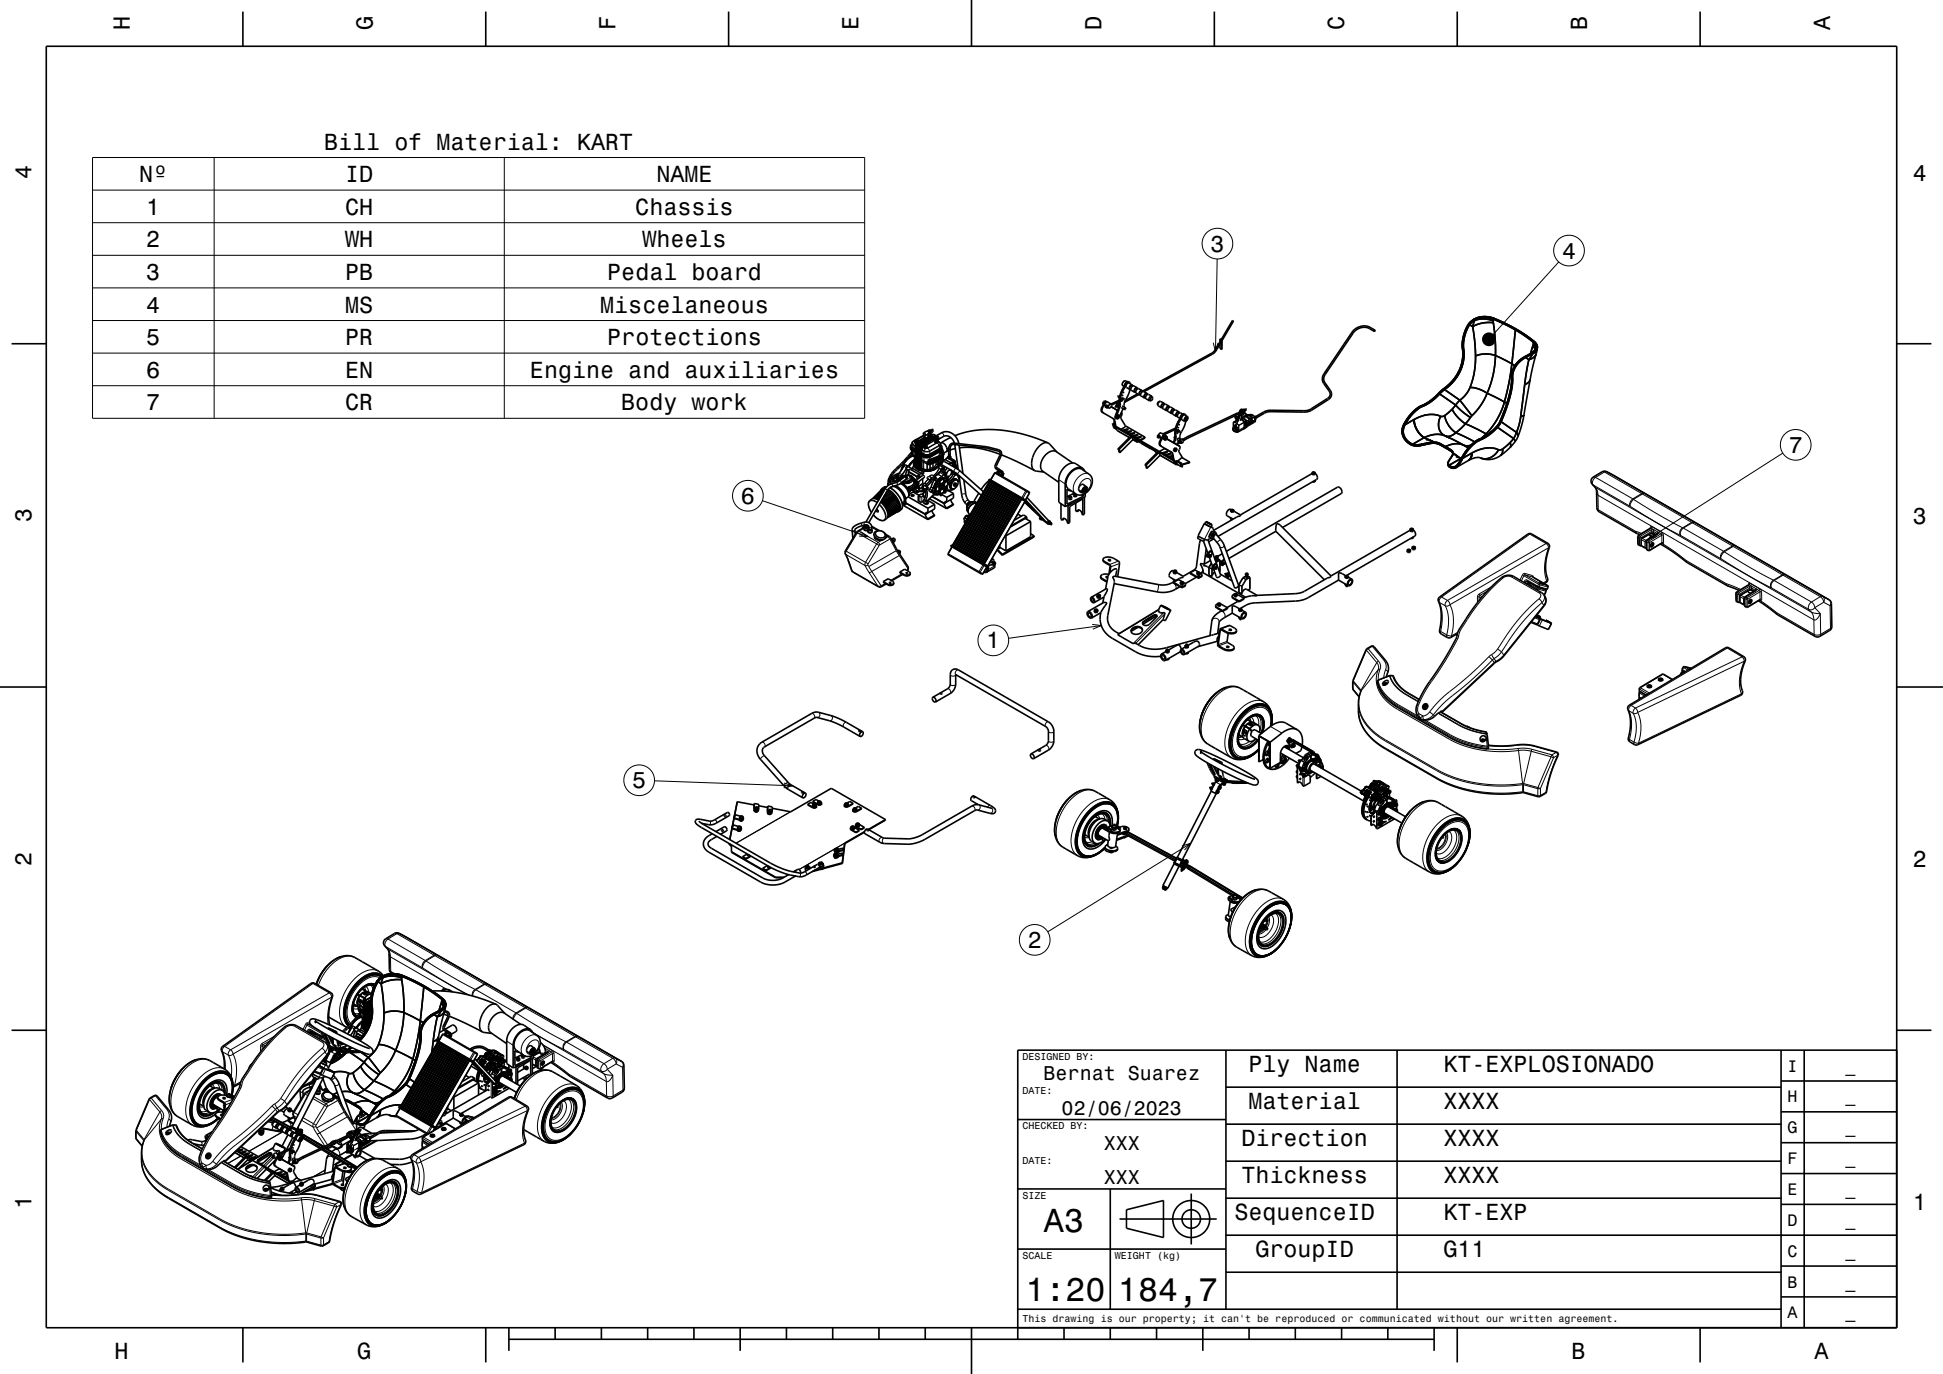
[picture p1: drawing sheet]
<svg xmlns="http://www.w3.org/2000/svg" width="420mm" height="297mm" viewBox="0 0 420 297" stroke-linecap="round" stroke-linejoin="round" font-family="sans-serif">
<defs><g id="words">
<g font-size="7.2">
<text x="225.7" y="266.3">A3</text>
<text x="221.7" y="281.3">1:20</text>
<text x="241.7" y="281.3">184,7</text>
</g>
<g font-size="5">
<text x="28.1" y="6.5" transform="rotate(-90 28.1 6.5)">H</text>
<text x="80.6" y="6.5" transform="rotate(-90 80.6 6.5)">G</text>
<text x="133.1" y="6.5" transform="rotate(-90 133.1 6.5)">F</text>
<text x="185.6" y="6.5" transform="rotate(-90 185.6 6.5)">E</text>
<text x="238.1" y="6.5" transform="rotate(-90 238.1 6.5)">D</text>
<text x="290.6" y="6.5" transform="rotate(-90 290.6 6.5)">C</text>
<text x="343.1" y="6.5" transform="rotate(-90 343.1 6.5)">B</text>
<text x="395.6" y="6.5" transform="rotate(-90 395.6 6.5)">A</text>
<text x="70.1" y="32.4">Bill of Material: KART</text>
<text x="6.8" y="38.7" transform="rotate(-90 6.8 38.7)">4</text>
<text x="30.1" y="39.4">Nº</text>
<text x="74.6" y="39.4">ID</text>
<text x="141.9" y="39.4">NAME</text>
<text x="413.5" y="39">4</text>
<text x="31.6" y="46.5">1</text>
<text x="74.6" y="46.5">CH</text>
<text x="137.3" y="46.5">Chassis</text>
<text x="31.6" y="53.5">2</text>
<text x="74.6" y="53.5">WH</text>
<text x="138.8" y="53.5">Wheels</text>
<text x="261.6" y="54.4">3</text>
<text x="337.6" y="55.9">4</text>
<text x="31.6" y="60.5">3</text>
<text x="74.6" y="60.5">PB</text>
<text x="131.3" y="60.5">Pedal board</text>
<text x="31.6" y="67.6">4</text>
<text x="74.6" y="67.6">MS</text>
<text x="129.7" y="67.6">Miscelaneous</text>
<text x="31.6" y="74.6">5</text>
<text x="74.6" y="74.6">PR</text>
<text x="131.3" y="74.6">Protections</text>
<text x="31.6" y="81.7">6</text>
<text x="74.6" y="81.7">EN</text>
<text x="114.6" y="81.7">Engine and auxiliaries</text>
<text x="31.6" y="88.7">7</text>
<text x="74.6" y="88.7">CR</text>
<text x="134.3" y="88.7">Body work</text>
<text x="386.6" y="97.9">7</text>
<text x="6.8" y="112.9" transform="rotate(-90 6.8 112.9)">3</text>
<text x="160.1" y="108.9">6</text>
<text x="413.5" y="113.2">3</text>
<text x="213.2" y="140.2">1</text>
<text x="136.6" y="170.4">5</text>
<text x="6.8" y="187.1" transform="rotate(-90 6.8 187.1)">2</text>
<text x="413.5" y="187.4">2</text>
<text x="222.1" y="204.9">2</text>
<text x="269.9" y="231.8">Ply Name</text>
<text x="312" y="231.8">KT-EXPLOSIONADO</text>
<text x="269.9" y="239.8">Material</text>
<text x="312" y="239.8">XXXX</text>
<text x="268.3" y="247.8">Direction</text>
<text x="312" y="247.8">XXXX</text>
<text x="268.3" y="255.8">Thickness</text>
<text x="312" y="255.8">XXXX</text>
<text x="6.8" y="261.3" transform="rotate(-90 6.8 261.3)">1</text>
<text x="266.8" y="263.8">SequenceID</text>
<text x="312" y="263.8">KT-EXP</text>
<text x="413.5" y="261.6">1</text>
<text x="271.4" y="271.8">GroupID</text>
<text x="312" y="271.8">G11</text>
<text x="24.7" y="293.8">H</text>
<text x="77.2" y="293.8">G</text>
<text x="339.7" y="293.8">B</text>
<text x="392.2" y="293.8">A</text>
</g>
<g font-size="4.3">
<text x="225.6" y="233.5">Bernat Suarez</text>
<text x="229.5" y="241">02/06/2023</text>
<text x="238.6" y="248.5">XXX</text>
<text x="238.6" y="256">XXX</text>
</g>
<g font-size="3.6">
<text x="386.4" y="231.6">I</text>
<text x="398.9" y="231.6">_</text>
<text x="386.4" y="238.3">H</text>
<text x="398.9" y="238.3">_</text>
<text x="386.4" y="245">G</text>
<text x="398.9" y="245">_</text>
<text x="386.4" y="251.6">F</text>
<text x="398.9" y="251.6">_</text>
<text x="386.4" y="258.3">E</text>
<text x="398.9" y="258.3">_</text>
<text x="386.4" y="265">D</text>
<text x="398.9" y="265">_</text>
<text x="386.4" y="271.6">C</text>
<text x="398.9" y="271.6">_</text>
<text x="386.4" y="278.3">B</text>
<text x="398.9" y="278.3">_</text>
<text x="386.4" y="285">A</text>
<text x="398.9" y="285">_</text>
</g>
<g font-size="2.2">
<text x="221" y="229.1">DESIGNED BY:</text>
<text x="221" y="236.6">DATE:</text>
<text x="221" y="244.1">CHECKED BY:</text>
<text x="221" y="251.6">DATE:</text>
<text x="221" y="259.1">SIZE</text>
<text x="221" y="272.1">SCALE</text>
<text x="241" y="272.1">WEIGHT (kg)</text>
<text x="221" y="285.8">This drawing is our property; it can't be reproduced or communicated without our written agreement.</text>
</g>
</g></defs>
<g fill="none" stroke="#000" stroke-width=".35">
<path d="M10 10h400v277h-400zM52.5 2.5v7.5M105 2.5v7.5M157.5 2.5v7.5M210 0v10M262.5 2.5v7.5M315 2.5v7.5M367.5 2.5v7.5M2.5 74.3h7.5M263.7 74.4v.9l.4 .3M263.7 73.3v.6M263.7 73.3l.4 .2"/>
<path d="M263.7 73.3l.4 .1M263.8 73.7v.1M263.8 73.6l.2 .4M263.8 73.6v.1M263.9 73.6l-1.2 1.9-.6 .8-15.1 8.3M264 73.9h.1M264 74h-.1M264 74h.1M264 73.4l2.4-4.1 .2 .1-2.5 4.2M264 73.9l-1.1 1.9-.7 .7-14.9 8.2M264.1 73.5v2.1M264.1 73.4v2.2"/>
<path d="M264.1 73.4v.1M297 71.6l-1-.6a2.86 2.86 0 0 0-3.5 1l-6.2 9.3-.2 .6 .1 .6 1.4 1.9a1.35 1.35 0 0 1-.5 2l-4.3 2.6-.8 .1-7.7-.1-.9 .3-1.8 1M297 71.6h.1M297.1 71.5l.1-.1-.1 .2zM297.2 71.3l-.2 .3M297.2 71.3l-1.1-.6a3.2 3.2 0 0 0-3.9 1.1l-6 9a1.81 1.81 0 0 0-.1 2.1l1.2 1.6a1.05 1.05 0 0 1-.4 1.6l-3.6 2.4-.7 .2h-8.3l-1 .3-1.8 1M297.2 71.3v.1M297.2 71.4l-.2 .2M316.1 75.3h.1M316.1 75.3v2.5l-.7 2.3-1.3 2.1-2 1.8M316.2 75.3a8.8 8.8 0 0 1-2.7 7.6M316.2 75.3l.1 .1"/>
<path d="M316.3 75.4a8.9 8.9 0 0 1-2.7 7.5M316.4 75.4h-.1M316.4 75.4a9.3 9.3 0 0 1-4.1 8.8M316.4 75.4v2.4l-.8 2.4-1.3 2.2-2 1.8M317.1 70.6h.1M317.1 70.6l-.1 .2a8 8 0 0 0-.9 4.5M317.1 70.6l-.8 2.3-.2 1.3 .1 1.1M317.1 70.6l-.8 2.4-.1 2.3M317.1 70.6l.2 .1M317.3 70.7l-.9 2.4-.1 2.3M317.3 70.7h.1M317.3 70.7l-.9 2.3-.1 2.4"/>
<path d="M317.3 70.7l-.8 2.4-.1 2.3M317.3 70.7l-.6 1.6a7.3 7.3 0 0 0-.3 3.1M317.4 70.1l-.3 .5M317.5 70.1l-.4 .5M317.5 70.1h-.1M317.6 70.1l-.3 .6M317.6 70.1l.1 .1M317.7 70.2l-.4 .5M317.7 70.2l.6 .4M317.8 69.6h.1M317.8 69.6l-.4 .5M317.8 69.6l-.3 .5"/>
<path d="M317.8 69.6l.2 .1M318 69.7v.1M318 69.7l-.4 .4M318 69.8l-.3 .4M318.3 70.6l.5 3.2 .2 3.2M318.5 69.1h.1M318.5 69.1l-.7 .5M318.5 69.9l-.2 .7M318.6 69h.1M318.6 69l-.1 .1M318.6 69.2l-.6 .5M318.6 69.2h.1"/>
<path d="M318.7 69.2l-.7 .6M318.7 69.2l.1 .1M318.7 69.1l.1 .1M318.7 69.1l-.1 .1M318.8 69.3l-.3 .6M318.8 69.3a5.6 5.6 0 0 1 4 .1M318.8 69.3l.2-.1a5.7 5.7 0 0 1 3.8 .2M318.8 69.2v.1M318.8 69.2h-.1M319 77l-.3 3.4-.9 3.4M319 77a17.6 17.6 0 0 1-1.2 6.8M319.4 68.9h.1"/>
<path d="M322.8 69.4v.4M322.8 69.8l.4 3.3 .1 3.7M322.8 69.8l.4 3.4 .1 3.6M322.8 69.8a7 7 0 0 0-4.5 .8M322.8 69.8h-2.4l-1.2 .4-.9 .4M322.8 69l4.8 2.3M322.8 69a4.7 4.7 0 0 0-4 .2M322.8 69l-1.5-.3a4.2 4.2 0 0 0-2.5 .5M322.8 69v.4M322.9 68.9l-.1 .1M322.9 68.9l4.7 2.3M322.9 68.9l-1-.3-1.2-.1-1.1 .2-.9 .4"/>
<path d="M322.9 68.8l4.8 2.4M322.9 68.8a4.9 4.9 0 0 0-4.3 .2M322.9 68.8h.1M322.9 68.8l-1.8-.4a4.4 4.4 0 0 0-2.5 .6M323 68.8l4.8 2.4M323 68.8a5.1 5.1 0 0 0-4.4 .2M323.3 76.8l-.5 4.2-1.3 4M323.3 76.8l3.5 1.8M323.3 76.8a21.8 21.8 0 0 1-1.8 8.2M323.3 76.8a6.1 6.1 0 0 0-4.3 .2M323.3 76.8l-2.3-.3-1.2 .2-.8 .3M326.8 78.6l-.6 4.1-1 4.2"/>
<path d="M326.8 78.6l.7 .4M327.6 71.3l-.8 7.3M327.6 71.3l3.9 2.7M327.6 71.2v.1M327.6 71.2l3.9 2.7M327.7 71.2l4 2.7M327.7 71.2h.1M327.8 71.2l3.9 2.7M327.8 71.2h.1M329 77.5h.1M329 77.5l-1 .8-.6 .9-.5 1.1-.1 1.1M329 77.5a4.9 4.9 0 0 0-2.2 3.9"/>
<path d="M329.1 77.5a4.8 4.8 0 0 0-2.2 4M329.1 77.5l.1 .1M329.1 77.5a4.9 4.9 0 0 0-2.2 4M329.2 77.6a4.7 4.7 0 0 0-2.2 3.9M329.2 77.6a4.8 4.8 0 0 0-2.2 3.9M329.7 77.1h.1M329.7 77.1l-.7 .4M329.7 77.2l-.6 .3M329.7 77.2l.1 .1M329.8 77.3l-.6 .3M329.8 77.3l.7 .4M330.2 76.8h.1"/>
<path d="M330.2 76.8l-.5 .3M330.2 76.8l.1 .1M330.3 76.9l-.6 .3M330.3 76.9l.1 .1M330.4 77l-.6 .3M330.5 77.7l-.9 5.4M330.8 73.2h.1M330.9 77.2l-.4 .5M331 76.3h.1M331 76.3l-.8 .5M331.1 76.3l-.9 .5M331.1 76.3h.1"/>
<path d="M331.1 76.3h-.1M331.2 76.4l-.9 .5M331.2 76.4v.1M331.2 76.5l-.8 .5M331.2 76.5h.1M331.2 76.3l.1 .1M331.2 76.3v.1M331.3 76.5l-.4 .7M331.3 76.4l-.1 .1M331.3 76.4v.1M331.4 74.7l-.6 1.7M331.4 74.7l.4 .9z"/>
<path d="M331.4 74.3l.6 .9zM331.4 74.3v.4M331.5 74a1.21 1.21 0 0 1 .5 1.2M331.5 74l.4 .5 .1 .6M331.5 74l-.1 .3M331.5 73.9v.1M331.5 73.9a1.35 1.35 0 0 1-.4 2.4M331.5 73.9a1.34 1.34 0 0 1 .6 1.3 1.34 1.34 0 0 1-1 1.1M331.7 73.9a1.41 1.41 0 0 1 .5 1.3 1.41 1.41 0 0 1-1 1.1M331.7 73.9h.1M331.7 73.9a1.4 1.4 0 0 1 .5 1.3 1.4 1.4 0 0 1-1 1.1M331.7 73.9l.6 .7v.8"/>
<path d="M332 75.1a1.74 1.74 0 0 1-.9 1.2M332 75.1h.1M332.1 76.4l-1.3 5.6M332.1 76.4l-.6 .9-1 .4M332.1 76.4a2.07 2.07 0 0 1-1.6 1.3M332.3 75.4l-.4 .7-.6 .4M332.3 75.4l-.2 1M332.3 75.4l-.3 .6-.7 .5M332.3 74.9a1.77 1.77 0 0 1-1 1.5 1.68 1.68 0 0 0 1-1.5zM410 74.3h7.5M196.8 96.7l.4 .5zM197.1 98l.1 .1-.1 .1"/>
<path d="M197.1 97.7l.1 .1M197.1 98h.1M197.1 97.7l-2.6 2.9a6.7 6.7 0 0 0-2.4 3.1M197.1 98.2l.3 .3a4.4 4.4 0 0 0-2.6 3.2M197.1 97.3v.2M197.1 97.9v.1M197.1 97.3h.1M197.1 98.2h.1M197.1 97.9h.1M197.1 96l-.3 .4 .2 .8 2.5 1.5a1.84 1.84 0 0 0 1.7 0l2.3-1.3 .1-.9-.3-.3M197.1 97.4a1.28 1.28 0 0 0 .7 1.4M197.1 98.1l-2.4 2.6a9.3 9.3 0 0 0-2.2 2.7"/>
<path d="M197.1 97.6v.1M197.2 97.2l2.3 1.3M197.2 97.9h-.1M197.7 99.5a1.35 1.35 0 0 0 1.2 1.9 3.4 3.4 0 0 0 4-1v-.2M197.7 99.3l-1.4 1.5M197.7 98.7v1.4M197.8 95.6h.1M197.8 95.6v.1M197.8 95.5h.1M197.8 95.5v.1M197.8 95.5l.1 .2M197.8 95.7l.2 .1"/>
<path d="M197.8 95.4v.1M197.8 95.2l.2 .1M197.8 95.4h.1M197.8 95.2v.4M197.8 95.2h.1M197.8 95.2l-.6 .4-.1 .8M197.8 97.8v2.8M197.9 95l-.1 .2M197.9 95.7h.2M197.9 95h.1M197.9 97.8v2.9M197.9 95.6l.1 .1"/>
<path d="M197.9 95.1l.2 .1 .1-.1M197.9 95.1h.3M198 95h-.1M198 97.1l-.1 .1M198 95.7h.1M198 98.3v-.4l.1 3M198 96.5l.1 .9M198 95.8h.1M198 96.5h.1M198 95.3v.4M198 95h.2M198 95l-.1 .1"/>
<path d="M198 96.4v.2M198 96.4h.1M198.1 97.9v3M198.1 95.5l-.3 .9 .1 .8M198.1 95.5l.1 .1M198.2 95h.1M198.2 95.6l-.3 .8v.8M198.2 95v.1M198.2 97.3l-.1 .1M198.2 98l.1 3.1M198.2 97.3h.1M198.2 95l.2 .1"/>
<path d="M198.3 95.3h-.3M198.3 95.3h.1M198.3 95.3v.1M198.3 98v3.1M198.4 95.1l-.1 .2M198.4 95.1h.1M198.4 95.1v.3M198.4 97.5h-.1M198.4 98.1v3.1h.2M198.4 97.5h.1M198.6 98.2v3M198.7 98.3v3h.1"/>
<path d="M198.7 97.6l-.1 .1M198.8 98.4v2.9M199 98.4v1M199 97.7v.1M199 97.7l-.2 .1M199 98.5v2.9h.2v-2.9M199.1 96.9l-.1 .8M199.2 98.6l.2 1.1 .7 .4h.5M199.4 95.1l-1.1 .6-.3 .8M199.4 95a.95 .95 0 0 0 1.7 0M199.4 95v.2M199.4 95.2l-1 .7-.3 .7v.8"/>
<path d="M199.4 95.2v.2M199.5 94.9l-1.3 .7M199.5 98.5a1.85 1.85 0 0 0 1.7 0M199.5 98.5a1.88 1.88 0 0 0 1.7 0M199.5 98.5h.1M199.6 95.4l-1 .6-.3 .7v.8M199.6 95.4l-1.1 .5-.3 .8 .1 .8M199.6 95.4v.2M199.6 94.7l.4-.1 .2 .3h.2l.1-.3h.1a.44 .44 0 0 1 .4 .6 .44 .44 0 0 1-.6 .3 .53 .53 0 0 1-.7-.1 .53 .53 0 0 1-.1-.7zM199.7 94.7l-.3 .3M199.7 94.7l-.2 .1a.65 .65 0 0 0 .3 .7 .65 .65 0 0 0 .8-.1l.4-.3-.2-.4M199.7 94.7h.1"/>
<path d="M199.7 94.2l.2 .1-.1-.1M199.7 94.2h.1M199.7 96.7l.1 .1M199.8 94.1l-1.6 .9M199.8 96.7l.3 .2 .3-.2M199.8 96.7v.1M199.8 96.7h-.1M199.8 94.2h.1M199.8 96.8l.2 .1M199.8 96.6l-.1 .1M199.8 94.1l-.1 .1M199.8 96.7h.1"/>
<path d="M199.8 94.1v.2M199.8 96.4v.3M199.8 96.6v.1M199.8 96.5h-.1a1.52 1.52 0 0 0-.5 1.4M199.8 96.6h.1M199.8 94.1v.1M199.8 96.4h.1M199.8 96.3l.2 .2M199.8 94.2l.1 .1M199.8 96.7l.5 .1M199.9 95l-.4 .2M199.9 95l-.3 .2"/>
<path d="M199.9 95l.2 .1M199.9 95h.1M199.9 95l.2 .2M199.9 95.5l-1.1 .7-.2 .7v.8M199.9 95.5l-1.2 .6-.3 .7 .2 .9M199.9 95.5v.2M199.9 94.3h.1M199.9 95.3l.1 .1M199.9 94.2l.1 .4M199.9 95.3h.1M199.9 95.3v.1M199.9 96.2l.1 .2 .2-.2"/>
<path d="M199.9 96.2h.3M199.9 94.5l-1.8 1M199.9 96.1l-.1 .3M199.9 95.2v.1M200 94.7v.1M200 94.7l-.1 .3M200 94.7h.1M200 96.1l-.1 .1M200 96.9h.1M200 96.8h.1M200 96.5v.3M200 96.1h.1"/>
<path d="M200 94.8l.3 .1 .2-.1M200 94.8l.3 .2 .2-.2M200 96.5h.1M200 94.6l-.3 .1M200 95.2l-.1-.1 .2 .4M200 94.6l-.5 .3 .2 .4M200.1 95.2h.3M200.1 95.2h.1M200.1 96.9h-.1M200.1 96.9h.1M200.1 96.1h.1M200.1 95.1v.1"/>
<path d="M200.2 96.1v.1M200.2 95.2h.1M200.2 96.2h.1M200.3 96.4h-.3M200.3 96.4h.1M200.3 95.6l-1.2 .7-.2 .7-.1 .8M200.3 95.6l-1.3 .6-.3 .8v.7l.1 .1M200.3 95.6v.1M200.3 96.8h.1M200.3 96.4v.4M200.3 96.2v.1M200.3 96.3v.1"/>
<path d="M200.3 96.3h.1M200.3 96.6v.2M200.3 96.6h.1M200.3 96.3v.3M200.3 96.6l.1 .1M200.4 96.7h.1M200.4 96.7l-.3 .2M200.4 93.1l.3 .2 .1 .4M200.4 93.1l-.8 .6 .3 .5 .3-.2M200.4 93.1l.2 .1M200.4 94.6l.6 .3-.2 .4M200.5 94.8h.1"/>
<path d="M200.5 95.1l-.3 .1M200.5 95.1h.1M200.5 95.1l-.5 .1M200.5 95.1h-.4M200.5 95.1l-.1 .4M200.6 95.2v.1M200.6 95.1h-.1M200.6 93.2l.2-.2 .2 .1 .1 .2-.3 .3M200.6 95v.1M200.6 99.9l.2 .3 .4-.2M200.6 95.3l-.1 .1M200.6 93.2l.2 .2v.3"/>
<path d="M200.6 94.4l-.2 .2h-.4M200.6 95.3v.1M200.6 95.3h.1M200.6 95l.3 .2M200.6 99.9h.1M200.6 94.9l.4 .3M200.6 94.8l-.1 .3M200.6 94.8h.1M200.6 94.8v.2M200.7 93.1a.25 .25 0 0 1 .4 0 .25 .25 0 0 1-.2 .4M200.8 93.7l-.2 .2v.5M200.8 94.7h.1"/>
<path d="M200.8 94.7l.3 .3M201 93.5l-.4 .4M201 93a.41 .41 0 0 1 .4-.2 .41 .41 0 0 1 .3 .2l-.6 .8M201 99.8l-.4 .1M201 99.8l.1 .1M201 99.8h.1M201.1 95v.3M201.1 99.9h.1M201.1 99.8v.1M201.1 99.6l-.5 .2 .2 .1 .4-.2M201.1 99.6h.1M201.2 99.9h.1"/>
<path d="M201.2 99.5l-.1 .1M201.2 99.9l-.1 .1M201.2 99.9v.1M201.2 99.7h.1M201.2 98.5l2.1-1.2 .3-.4-.3 .5zM201.2 98.5h.1M201.2 99.6v.1M201.2 93.9l.1 .1M201.2 93.9l-.6 .3M201.2 93.9l-.6 .2M201.3 93.2l-.2 .2M201.3 99.5v.5"/>
<path d="M201.3 99.5h.1M201.3 94.3l.2 .2h.4M201.3 94.5l-.4 .2M201.3 94.2l.2 .5M201.4 94.2h.1M201.3 94.2v.1M201.3 94.3h.1M201.4 94.2h-.1M201.4 94.1v.1M201.4 94.3l.1 .1M201.4 94.2l.2 .1M201.4 94.1l-.9 .5 .3 .1"/>
<path d="M201.4 94.1h.1M201.4 99.5l-.1 .5M201.4 94v.1M201.4 94l-.8 .4M201.5 94.7h.1M201.5 94.4h.5M201.5 94.4h.1M201.5 94l.4-.1 .2 .2M201.5 94h-.1M201.5 93.1l-.4 .2M201.6 99.5h-.3M201.6 99.5l-.1 .4-.2 .1"/>
<path d="M201.6 99.5h-.2M201.6 94.4h.1M201.7 94.4h.1M201.8 99.3l-.1 .5M201.8 99.3l.1 .1M201.9 99.4l-.2 .4M201.9 99.7h.1M202 99.6h.1M202 94.4h-.3M202 94.3l-.4 .1M202 99.5l-.1 .1zM202 94.4h.1"/>
<path d="M202 94.3h.1M202 99.7l-.3 .1M202 94.3v.1M202.1 94.4l-1 .6M202.1 94.4l.2 .1M202.1 95.5l.2 .2M202.1 95.5v.1M202.1 94.2v.1M202.1 94.1l-.1 .2M202.1 99.3h-.3M202.1 99.3l.1 .4h-.2M202.1 99.3l-.2 .1"/>
<path d="M202.1 94.1h.1M202.1 94.1l-.1 .3M202.1 95.4l.1 .3h.5M202.1 95.2l.2 .1M202.1 95.5h.1M202.1 95.2v.4M202.1 95.6l.2 .1M202.1 94.3l.3 .1M202.1 94.3v.1M202.2 95.1l-.1 .1M202.2 95.1l-1.9 1.1M202.3 95.1l.1 .1 .2-.1"/>
<path d="M202.3 95.1h.3M202.3 94.2l.1 .1M202.3 94.2l-.1 .1M202.3 94.5h.1M202.3 94.5l-1.2 .6M202.3 95l-.1 .1M202.3 95v.1M202.3 94.6l-2.9 1.7-.4 .8v.8h.2M202.3 95.7h.1M202.3 94.6h.2M202.3 95.3v.4M202.3 95h.2"/>
<path d="M202.3 95h.1M202.3 99.1l.1 .5M202.3 99.1l.1 .1M202.4 94.1l-.1 .1M202.4 94.4l.3 .5M202.4 94.3l.2 .1M202.4 94.1l.3 .2M202.4 94.1h.1M202.4 99.2v.4M202.5 95.7h-.1M202.5 94.2l1.5-.8a2.84 2.84 0 0 1 3.3 2.5M202.5 95l.1 .1"/>
<path d="M202.5 94.6l-3 1.7-.3 .8v.8M202.5 94.6h.1M202.5 94.6l.2 .4M202.5 95l.2 .1M202.6 99.4v.1M202.6 95.7h-.1M202.6 95.3h-.3M202.6 99.1h-.3M202.6 99.1l-.2 .1M202.6 95.3h.1M202.6 95.7h.1M202.6 99.4l-.2 .2"/>
<path d="M202.6 99.4l.1-.1-.1 .2M202.6 95.6h.1M202.6 95.3v.3M202.6 95.2v.1M202.6 95.6v.1M202.6 99v.1M202.6 99l.1 .1M202.6 94.4l.2 .5M202.7 95.7h-.1M202.7 99.8l.1 .3M202.7 95.1h.1M202.7 95.1l-.1 .1"/>
<path d="M202.7 95.5l-.1 .1M202.7 95.3l.5 .5 .1 .8M202.7 95.4v.1M202.7 95.1v.4M202.7 95.5h.1M202.7 94.9v.1M202.7 95.5l-.2 .2M202.7 95.5v.1M202.7 99.1h-.1M202.7 95.5v.2M202.7 95h.1M202.7 95v.1"/>
<path d="M202.7 94.3l.1 .1M202.7 95.1v.2M202.7 94.3h.1M202.8 94.4h.1M202.8 94.3v.1M202.8 94.4h-.2M202.8 94.4l.2 .4M202.8 94.9l-.1 .1M202.9 99h-.3M202.9 99l-.1 .4-.2 .1M202.9 99l-.2 .1M202.9 95l1-.6a1.79 1.79 0 0 1 2.4 1.4"/>
<path d="M202.9 94.9l-.1 .2M202.9 99.8h-.3l-1.8 .7-.7-.4M202.9 94.8h.1M202.9 94.8l-.1 .1M203 94.8l-.1 .1M203 94.8h-.1M203 94.8h.1M203 98.9v.4M203 98.9h.1M203.1 98.9l-.1 .4M203.3 95.8h.5l.6 .5 .3 .9-.2 .4M203.3 99h.1"/>
<path d="M203.3 97.9h.1M203.3 97.7l.2 .4zM203.3 97.7l.3 .4M203.3 99.1h.1M203.3 97.5a.85 .85 0 0 1-.7 1.2l-2 .8 .2 .1 3.1-1.2M203.3 97.9l.6 .4M203.3 99.1l-.1 .1 .1-.1M203.3 97.5l.5 .6M203.3 99.8l-.1 .2M203.3 99v.1M203.3 99.7l-.1 .4M203.3 99.1l-.3 .2"/>
<path d="M203.4 99.7h-.1M203.4 98.8l-.4 .1M203.4 98.8l-.3 .1M203.4 98.8l-.1 .2M203.4 99.7h.1M203.4 99.7l.1 .1M203.4 99.6v.1M203.4 99.6l-.1 .1M203.4 99.1l.1 .1M203.4 99.1v.2l-2.3 .9M203.4 99l.2 .1M203.4 99v.1"/>
<path d="M203.5 98.8h.1M203.5 98.8l-.1 .2M203.5 98.7l.1 .1M203.5 98.7v.1M203.5 98.6v.1M203.5 99.8l-.2 .4M203.5 99.1v.1M203.6 98.8h-.1M203.6 97l.2 .7M203.6 96.9l.2 .8M203.6 97.9h.1M203.6 97.9l.2 .2"/>
<path d="M203.7 97.9l.1 .2M203.7 99.5l-.3 .1M203.7 98.5l.2 .2M203.7 98.8l.2 .2-.4 .2M203.7 99.1l.2 .1M203.7 99.5h.2M203.7 99.5h.1M203.8 98.1h.1M203.8 97.7h.1M203.8 97.7h-.3M203.9 97.7l.1 .1M203.9 99.3h.1"/>
<path d="M203.9 99.3l-.1 .2M203.9 99.5l-.4 .3M203.9 99.5l.1 .2M203.9 99.7a.4 .4 0 0 0-.3 .7M203.9 98.7l-.4 .1M203.9 98.3v.1M203.9 99.2v.1M203.9 98.7h.1M204 97.8v.1M204 97.8l-.3 .1M204 97.9l.1 .2M204.1 98.1l-.2 .2"/>
<path d="M204.1 98.1l-.2 .2-.1-.2M204.4 99.4l.2-.3 .2-.1 1.4 .9M204.4 99.4l-.6 .1M204.4 99.4h.1M204.4 99.4l1.3 .8M204.5 97.6l-.5 .3M204.9 97.2v.1M204.9 97.1v.1M204.9 98.8h.1M204.9 98.8l.1 .2M204.9 98.9l.1 .1M204.9 97.3h.1"/>
<path d="M204.9 97h.1M204.9 97.3h.2M204.9 97l.1 .2M205 96.9h.1M205 97.2h.1M205 99h.1M205 99l-.1 .1M205 99h.3M205 99v.1M205 97.1h-.1M205 96.9l.1 .1M205 99l.3 .1"/>
<path d="M205.1 98.6h.3M205.1 98.6h.1M205.1 99.1h.2M205.1 98.2l.1 .2 .2-.1M205.1 98.5h.3M205.1 97.4l-.6 .3M205.1 98.5v.1M205.1 97.3h.1M205.1 96.9h-.1M205.1 96.8l-.2 .2M205.3 99h.1M205.3 99.1h.1"/>
<path d="M205.3 99v.1M205.4 98.7v.1h-.3v-1.6a1.13 1.13 0 0 1 1.1-1.4l7.1 .8 2.5 .6a.93 .93 0 0 1 .6 1.4l-1 2.2 .1 .3 .6 .4M205.4 98.5v-1.3a.84 .84 0 0 1 .8-1.1l7.1 .8 2.4 .6a.63 .63 0 0 1 .4 1l-1 2.3 .2 .5 .7 .5M205.4 98.2v.1M205.4 98.5v.1M205.4 98.6h.1M205.4 98.6v.1M205.4 98.6l-.5 .2M205.4 98.3l-.3 .1M205.4 99.1h.1M205.4 99l-.1 .1M205.5 99l-.2 .3"/>
<path d="M205.5 99l1 .6M205.5 98.7h.1M205.5 98.7l.1 .2M205.5 94.6l-2.1 1.2M205.6 98.9l-.2 .1M205.6 98.9l-.3 .1M205.6 98.9h.1M205.9 99.8l.4 .2-.2 .4-.3-.2zM206.4 96.1l.7 5.4M206.4 94.2l.7-.3a26.6 26.6 0 0 1 18.4 1.4l1.1 .4M206.5 99.6v.1M206.5 97l-1.1 .3"/>
<path d="M206.5 99.7v.6M207.3 96.2l.9 6.2M207.4 96.8a18.2 18.2 0 0 1 8.8 1.4M216.5 98.3l3.4 1.5 3.8 1.9M226.6 95.7a2.79 2.79 0 0 0-2.9 2l-.5 1.2-.2 1.3 .2 1 .5 .5M226.6 95.7l1.9 2M238.4 89.2l2.4 1.4M238.5 86.9l-.1 .5h.1M238.5 86.9l.2 .2M238.7 87.1h.1M238.7 87.1l-.5 .8a.77 .77 0 0 0 .2 1.3M238.7 87.1l.5-.3 1 .5"/>
<path d="M238.8 86.7l.2 .1M238.8 86.7l-.3 .2M239 87.9l.1 .2M239 86.8h.1M239 87.8a.53 .53 0 0 1-.1-.6 .53 .53 0 0 1 .5-.3l-.5 .2-.6 1.2-.1 .6 .2 .3M239.1 87.7l-.1 .2 .2-.2 .2 .3-.3 .1h.3M239.2 87.7l.2 .2M239.2 87.7h-.1M239.4 87.6l.2 .2M239.4 87.6l-.3 .1M239.4 87.6l-.2 .1M239.4 87.7l-.4 .2"/>
<path d="M239.4 87.9v.2M239.5 88.1l.2 .1M239.5 87.9l-.4 .2M239.6 87.8l-.2 .3M239.6 87.8l-.2 .1M240.2 87.3l-.5 .3-.1 .4 .1 .2M240.2 87.3l.1 .3-.1 .4-.5 .2M240.2 87.9l1.4 .8M240.5 91.7l.2 .5v.2M240.5 91.7l13.3 7.7M240.5 91.7v-.2l.5 .3M240.6 90.5l.4 1.6"/>
<path d="M240.7 92.4l.6 .4M240.7 92.2v.2M240.8 90.6h.1M240.8 90.6l.4 1.6M240.9 91.2l-.1 .5M240.9 92.2l12.8 7.4M240.9 92.2l.7 .9 2.5 1.5M241 92.1l-.1 .1M241.1 87.8l.1 .2M241.3 87.7h.1v.2M241.3 87.7h.1M241.3 87.6l.2 .3"/>
<path d="M241.3 87.6v.1M241.4 87.5l.1 .1M241.4 87.5l.2 .3-.1 .1M241.4 87.6l.2 .3M241.4 87.6h-.1M241.4 87.4l.2-.1 .3 .4M241.4 87.4v.1M241.4 87.7l.1 .1M241.4 87.7h-.1M241.4 87.7l-.3 .1M241.4 87.9h.1M241.5 87.9l-.3 .1"/>
<path d="M241.5 87.8l-.1 .1M241.5 87.8v.1M241.5 90.1h.1M241.5 90.1l.4 .2M241.5 87.6l.1 .2M241.5 87.9h.1M241.6 87.9l.1 .1M241.6 87.8v.1M241.7 87.5l.1 .2M241.7 87.5h-.3M241.7 87.5l-.2 .1M241.7 88h.1"/>
<path d="M241.7 90.5h-.4M241.7 88.3l-.7 1.8 .3 .4M241.7 88.3l.2 .1M241.8 87.8l-.2 .1M241.8 87.8h.1M241.8 87.7v.1M241.8 87.7l-.2 .1M241.8 97.2l.3 .3-.1 .4M241.8 89.7l-.4 .3v.4M241.8 89.7h.1M241.8 97.2l.1 .5 .1 .2M241.8 89.7a.45 .45 0 0 0-.4 .2 .45 .45 0 0 0 0 .5"/>
<path d="M241.8 89.7l.2 .2v.3l-.5-.1M241.9 87.9l-.2 .1M241.9 85.9v.1M241.9 90.3h.1M241.9 86.8l.1 .7M241.9 90.3l-.2 .2-.3-.1M241.9 87.1l-.4 .1-.1 .2M241.9 85.9l.1 .1M241.9 88.4l-.6 1.6v.5M241.9 86h.1M241.9 90.2v.1M242 87.5l-.1 .4"/>
<path d="M242 85.7l-.1 .2M242 87.5l.2 .1M242 87.5l-.3 .8M242 85.7l-.4-.1 .3 .3M242 85.7h.1M242 85.8l-.1 .1M242.1 86.7l.1 .9M242.2 87.6l-.3 .8M242.4 86.6h.1l-.1 .2zM242.4 88.1l.7 .4M242.4 89.2l.1 .3-.2 .8 1 1.9-1 .6M242.5 85.4l.2-.1-.2 .3z"/>
<path d="M242.6 87.7l.7 .5M242.7 93l1-.3 .2 .1-1 .3M242.7 84.8l.2-.1v.2h-.2zM242.8 86.1l-.3-.1-.1 .1 .1 .2M242.8 86.2h.1M242.8 86.1h.1v.2l-2.6 1.2M242.8 86.2l-2.6 1.1M242.8 88.3l-.8 1.7M243 83.5l-.8 1.5-.3 1.5M243 83.5l.2 .1M243.2 88.5h-.1M243.2 83.6l-.7 1.3-.4 1.5"/>
<path d="M243.3 92.1h.1M243.3 92.1l4.2 2.4M243.3 88.2l-.2 .3M243.3 88.2v.1M243.3 88.2l-.2 .2 .1 .1M243.3 88.2l-.1 .3M243.6 82.5l-.3-.2a.67 .67 0 0 0-.6 .4 .67 .67 0 0 0 0 .7l.3 .1M243.8 92.9l-.9 .2M244.1 82.6l.2 .4M244.1 82.6a.92 .92 0 0 0-.9 1M244.1 82.6a.77 .77 0 0 0-.8 .1 .77 .77 0 0 0-.3 .8M244.3 84.2l-.4 1.1-.8 1.5-.1 1.2"/>
<path d="M244.5 93.3l-.9 .2M244.5 93.3l.1-.1-.2-.1-1 .3M244.6 94.5l-.2-.2-2.8 2.8 .2 .1M244.6 94.5l-2.8 2.7M244.6 94.5l.4 .5-3 2.9M244.7 83.2l.2 .2M244.7 83.2a.63 .63 0 0 0-.5 1M244.7 83.2l-.7-.4a.63 .63 0 0 0-.5 1l.7 .4M244.9 95l.9 .6M244.9 83.4a.45 .45 0 0 0-.7 .2 .45 .45 0 0 0 .2 .6h-.2M245.2 93.7l-.9 .2M245.3 93.7v-.1l-.2-.1-1 .3"/>
<path d="M245.3 93.7l-1 .3M245.3 84.8h.2M245.3 94.5l-.1 .2 .6 .9M245.4 95l3.3 2M245.5 94.6l1-.3 .3 .1-1.1 .4M245.8 83.8l.1 .2M245.8 83.8a.63 .63 0 0 0-.5 1M245.8 83.8l-.7-.4a.63 .63 0 0 0-.5 1l.7 .4M245.8 95.3l.1 .1M245.9 95.4h.1M245.9 85.1l-2.7 1.5M245.9 94.1l-.9 .2"/>
<path d="M246 84a.45 .45 0 0 0-.7 .2 .45 .45 0 0 0 .2 .6M246 94.1v-.1l-.2-.1-1 .3M246 94.1l-1 .3M246 95.4h-.1M246.1 95.5l-.3 .1M246.1 85.3l-3 1.7M246.3 85.4h.2M246.7 94.5l-1 .3M246.9 84.4l.1 .2M246.9 84.4a.63 .63 0 0 0-.6 1M246.9 84.4l-.7-.4a.63 .63 0 0 0-.6 1l.7 .4M247 84.6a.45 .45 0 0 0-.6 .2 .45 .45 0 0 0 .2 .6"/>
<path d="M247.5 94.5v.2l-1 .5M247.5 94.5l-1.1 .7M247.9 85l.1 .2M247.9 85a.63 .63 0 0 0-.5 1M247.9 85l-.7-.4a.63 .63 0 0 0-.5 1l.7 .4M248.1 85.2a.45 .45 0 0 0-.7 .2 .45 .45 0 0 0 .2 .6h-.2M248.7 97l-.1-.1 1.1 .6M248.7 96.9v.1M248.8 86.6h-.4M249 85.7a.63 .63 0 0 0-.6 .9M249 85.7l-.7-.4a.63 .63 0 0 0-.6 .9l.7 .4M249 85.7l.2 .3"/>
<path d="M249.2 86l-.3-.1a.45 .45 0 0 0-.2 .7h.1M249.2 86l-.1 .3-.3 .3M249.5 97l-.1 .1 .6 .9M250 98h.1M250.2 94.3l.1 .3M250.3 94.1l-.1 .2 .2-.2 .2 .4h-.3l.3 .1M250.3 87.6l.8 .5M250.4 94.1h-.1M250.4 94.1l.2 .2M250.5 97.8l-.3-.1-2.7 2.8 .2 .1M250.5 97.8l-2.8 2.8M250.5 97.8l.3 .6-2.9 2.9"/>
<path d="M250.6 94.1l.2 .2M250.6 94.1h-.2M250.6 94.1l-.4 .2M250.6 94.3v.3M250.6 97.6l1.2-.6 1.5 .8M250.7 94.6l.3 .2M250.7 94.4l-.4 .2M250.8 94.3l-.2 .3M250.8 98.4l3.5 2.1M250.8 94.3h-.2M250.8 86.8l-.5 .2v.6M250.8 86.8l-.5 .4v.4"/>
<path d="M250.8 86.8l.8 .4M251 96.4l2.3 1.4M251.1 88.1h.2M251.5 94.5l-.1 .4 .3 .1M251.5 94.5l.2 .1M251.6 87.2a.63 .63 0 0 0-.5 .9M251.6 87.2l.1 .2M251.7 94.6v.4M251.8 94l-.5 .3-.5 .9a.77 .77 0 0 0 .2 1.2M251.8 94l-.9-.4-.5 .5M251.8 94l.2 .1M251.8 87.4a.45 .45 0 0 0-.7 .1 .45 .45 0 0 0 .2 .7"/>
<path d="M251.8 94.2l.2 .1M251.8 94.2l-.3 .3M251.8 94.2l.5 .2M251.9 94.5l.2-.1 .2 .2-.4 .5-.2-.2zM251.9 94.5l-.2 .1M252 94.1l-.5 .3-.7 1.1v.6l.2 .3M252 94.1l.1 .2M252 94.6h.2v.2l-.3 .2zM252 94.3l.3 .1M252 94.3l-.1 .2M252.1 88.8h.3M252.2 94.9l2.8 1.5"/>
<path d="M252.2 94.8l-.3 .3-.2-.1M252.3 94.4l-.1 .4M252.3 97.8h-.1M252.3 97.8l.1-.1-.2-.1-1 .3M252.3 97.8l-.9 .2M252.7 87.8l-.7-.4a.63 .63 0 0 0-.6 .9l.7 .5M252.7 87.8a.63 .63 0 0 0-.6 1M252.7 87.8l.1 .2M252.8 88a.45 .45 0 0 0-.6 .1 .45 .45 0 0 0 .2 .7M253 98.2l-.9 .2M253 98.2l.1-.1-.2-.1-1 .3M253.2 97.7l.4 1.6"/>
<path d="M253.2 89.4h.2M253.3 97.8l.6 1.9M253.3 97.8h.1M253.4 98.5l-.8 .2M253.5 98.6l-.7 .2M253.5 98.7l-.7 .2M253.5 99.1h-.2M253.6 99.2h-.1M253.6 99.2l-.1 .1M253.7 97.2l.2 .4M253.7 97.2l.2 .1M253.7 99.6l.6 .9"/>
<path d="M253.8 88.4l-.7-.4a.63 .63 0 0 0-.6 1l.7 .4M253.8 88.4a.63 .63 0 0 0-.6 1M253.8 88.4l.1 .2M253.8 95.2l.2 .2M253.8 95.2l-.2 .5M253.8 99.4l.6 .9M253.8 99.4l-.1 .2M253.8 94.6l.1 .2M253.8 96.9h.5M253.8 96.9l-.1 .3M253.8 96.9l.2 .1M253.9 97.3v.3"/>
<path d="M253.9 88.6a.45 .45 0 0 0-.6 .2 .45 .45 0 0 0 .2 .6M253.9 94.4l-.1 .2M254 94.4l-.2 .2M254 94.4h-.1M254 92.9h.1M254 92.9l-2.4 1M254 95.4l-.2 .4M254 97.1l.2-.1 .2 .1-.3 .5-.2-.3zM254 94.4h.1M254 97l-.1 .3M254 94.5l.3 .1M254 94.5l-.2 .7"/>
<path d="M254.1 92.7l-.1 .2M254.1 92.6l-2.7 1.2M254.2 97.1l.1 .1-.2 .3M254.2 97.1l-.1 .4M254.2 99.7l1.1 .6M254.2 99.7l.2 .6 1 .6M254.2 99.7l.2-.2 1.1 .7M254.2 97.1l-.2 .1 .1 .3M254.3 94.6l-.3 .8M254.3 90h.2M254.3 97.4l-.4 .2M254.3 96.9v.5"/>
<path d="M254.3 96.9l-.3 .1M254.3 93.2l.3 .1M254.3 93.2h.2M254.4 93.6l.1-.1-.1 .2zM254.4 93l-.1 .2M254.4 93h.1M254.5 93.2v.1M254.5 92.9l-.1 .1M254.5 92.9h.2M254.5 92.9h.1M254.5 93.3h.1M254.5 93v.2"/>
<path d="M254.5 95.6l.2 .3M254.6 93.3h.1M254.6 95.8l-.2 .3M254.6 92.4l.1-.1v.1l-.1 .1zM254.6 99.7l.9-.8 1.7 1M254.6 93.2l.4 .3M254.6 93.2l.1 .1M254.6 93h-.1M254.6 93h.2M254.6 93v.3M254.7 92.9l-.1 .1M254.7 92.9l.1 .1"/>
<path d="M254.7 93.3h-.1M254.7 93.1h.2M254.7 93.1v.2M254.7 93.1l-.1 .1M254.7 93.1l.4 .1M254.7 93.1h.1M254.7 93h-.1M254.8 93h.1M254.8 96.3l.2 .1M254.8 91.7h.1l-.1 .2zM254.8 95.4v.1l.1-.2 .2 .3-.2 .2h.3M254.8 93l-.2 .3"/>
<path d="M254.8 93l.1 .1M254.8 89l-.7-.4a.63 .63 0 0 0-.5 1l.7 .4M254.8 89a.63 .63 0 0 0-.5 1M254.8 89l.1 .2M254.9 94.7l-.4 .4 .3 .3-.1 .1M254.9 93.1h.1M254.9 94.7h.1M254.9 94.7l.3 .2M255 96.4h.1M255 96.4l.1 .3-.3 .9 .8 1.4M255 89.2a.45 .45 0 0 0-.7 .2 .45 .45 0 0 0 .2 .6M255 95.3l-.2 .1"/>
<path d="M255 95.3l.2 .2M255 95a.44 .44 0 0 1 .8 .3 .44 .44 0 0 1-.6 .5M255.1 90.4a5.3 5.3 0 0 0-1.1 4.1M255.1 90.4l.2 .2M255.1 93.2l-.1 .3M255.1 95.2l-.3 .2M255.1 95.2l.2 .2M255.1 95.2l-.1 .1M255.2 95.5v.3M255.2 94.9l-.3 .4 .1-.2a.45 .45 0 0 1 .3 .7h-.1M255.2 95.8h.1M255.2 95.3l-.7 .3"/>
<path d="M255.3 90.6a5.3 5.3 0 0 0-1 4M255.3 95.4l-.1 .4M255.3 95.4l-.1 .1M255.3 95.5l-.6 .4M255.5 94.9h.1M255.6 89.5l-.4-.3a.63 .63 0 0 0-.6 1l.5 .2M255.6 89.9l.4-.2 .6 .3a.67 .67 0 0 1 .1 .7 .67 .67 0 0 1-.7 .4l-.6-.5zM255.7 94.9h-.2M255.7 94.9l.2 .2M255.7 94.9l-.1 .1M255.9 95.1l-.1 .3M255.9 95.1l-.2 .1"/>
<path d="M256.1 90.7l.1 .2 .3-.1M256.2 89.6l.1 .2M256.2 89.6a.92 .92 0 0 0-.9 1M256.2 89.6a.78 .78 0 0 0-.8 .1 .78 .78 0 0 0-.3 .7M256.2 90.6l-.1 .1M256.2 90.6l.3 .2M256.3 91.1l-.3 1.1-.8 1.5-.2 1.1M256.4 90.3l-.2 .3M256.4 90.3l.3 .1M256.7 90.4l-.2-.2-.2 .1-.2 .4M256.7 90.4l-.2 .4M256.7 94.4l-1 .5"/>
<path d="M256.7 94.4l.1 .3M256.7 94.4h.1M256.8 94.7l-.9 .5M266.6 92.5a.44 .44 0 0 1 .5 .2 .44 .44 0 0 1-.2 .6l-.3-.3zM266.9 90.2v.1M266.9 90.3h.2M267 92.6h.1M267 90l-.1 .2M267 90l.2 .1M267.1 90.2v.3l.1 .1M267.1 91.7l-.3 .8M267.1 90.2l.1 .1"/>
<path d="M267.2 92.4a.47 .47 0 0 1 .3 .4 .47 .47 0 0 1-.3 .5h-.1M267.2 90.3v.3M267.3 90.4l-.1 .2M267.3 90.3h-.1M267.3 90l.1 .1M267.3 90l-.2 .2M267.4 90.1h.1M267.5 90.8l-.9 .5v1.2l.3-.3M267.5 89.3l-10.8 5.1M267.6 89.3l.1 .2M267.6 89.3h-.1M267.7 89.5l-10.9 5.2"/>
<path d="M267.9 89.2l.1 .3M267.9 89.2l-.3 .1M267.9 89.8l-.6 .4v.7M267.9 89.5l-.6 1.8M268 89.5h-.4M268 89.8l-.6 1.5M268 89.5v.3M268 89.5h.1M268 89.8l-.5 1.5M268.1 89l-.1 .1M268.1 88.9v.2v-.2l.3 .3-.1 .2 .1-.1v-.2M268.1 89.8h-.1"/>
<path d="M268.1 88.9h.1M268.1 88.6l-.2 .5M268.1 88.6h.1M268.2 88.6l-.1 .3M268.2 90.6l.8 .6-.1 1.4-1.3 .8-.5-.1M268.2 88.8l-.1 .1M268.2 88.9h-.1M268.2 88.9l.2 .2M268.2 90.5l.8 .7M268.3 90.4l.6 .1M268.3 88.9l-.4 .3M268.3 88.8l-.1 .1"/>
<path d="M268.4 89.4l-.4 .4M268.4 89.4h.1M268.4 89.2l-.4 .3M268.5 89l-.1 .1M268.6 88.6h-.5M268.6 88.6h-.4M268.6 88.6h.1M268.6 88.8l-.2 .6M268.6 88.8l.1 .1M268.6 88.6l.4 .2M268.7 88.9l-.3 .5-.3 .4M268.7 89.3h.1"/>
<path d="M268.7 89.2l.1 .1M268.8 89.2v.1M268.8 88.6h-.2M268.8 88.6l.2 .2M268.8 88.8l-.4-.2-.3 .3M268.8 89l.2 .1M268.9 90.5l.6 .6M268.9 90.5l.5 .5M268.9 89.2v.1M269 89.1l-.2 .2M269 89.1l-.2 .1M269 88.5l-.4 .1"/>
<path d="M269 88.5l.1 .2M269 88.5l-.2 .1M269 88.9l-.1 .4M269 88.9l-.3 .2v.2M269 89.3l.6 .4M269 88.8h-.4M269 88.8h.1M269 88.5l.3-.1 .1 .2-.2 .2M269 91.2v1.3l-.3 .3M269 90.1l.6 .1 .5 .5M269 90.1l-.4 .3M269 88.8l-.3 .1"/>
<path d="M269 88.8a1.06 1.06 0 0 1-.5 1.1l-.4 1.1M269.1 91.3l.3-.1-.3 .4M269.1 91.4l.2-.1-.2 .2zM269.1 89.9l.6 .2 .5 .4M269.1 89.9l-.1 .2M269.1 88.7v.2M269.1 88.7l-.1 .1M269.1 91.4h.1M269.1 91.4l.2 .1M269.2 91.3l-.1 .1M269.3 91.2h.1M269.3 91.2v.2l-.2 .2"/>
<path d="M269.3 91.7v.1M269.3 91.8h.1M269.3 91.7h.1M269.3 91.6v.1M269.4 91.7v.1M269.4 91.8v.1M269.4 91.8h.1M269.4 91.6h.1M269.4 91.5l-.1 .1M269.4 91.9h.1M269.4 91.5h.1M269.4 91l.1 .1"/>
<path d="M269.4 91l-.4 .2M269.4 91.6l.1 .1M269.5 91.5h-.1M269.5 91.7h.1M269.5 91.5v.1M269.5 91.5h.1M269.5 91.7h-.1M269.5 91.4l-.1 .1M269.5 91.8v.1M269.5 91.6h.1M269.5 91.8l-.1 .1M269.5 91.6l.1 .1"/>
<path d="M269.5 91.4h.1M269.5 91.8h.1M269.5 91.9h.1M269.5 91.5l-.1 .1M269.5 91.5v.2M269.6 91.7h-.1M269.6 91.4h-.1M269.6 89.7l1-.1 .7 .6M269.6 89.7l.5 .1 .4 .5M269.6 91.5v.1M269.6 91.5l-.2 .1M269.6 89.7l-.5 .2"/>
<path d="M269.6 91.5l-.1 .1M269.6 92.2l-.7 .5M269.6 91.6l.1 .1M269.6 91.8h-.1M269.6 91.6h.1M269.6 91.5h.1M269.6 91.7h.1M269.6 91.8l-.1 .1M269.6 91.4h.1M269.6 91.8h.1M269.6 91.4l.1 .1M269.6 91.7v.1"/>
<path d="M269.6 91.7l-.2 .2M269.6 91.6v.2M269.7 91.6h.1M269.7 91.5h.1M269.7 91.6h-.1M269.7 91.6v.1M269.7 91.4v.1M269.7 91.5v.1M269.7 91.6l-.2 .1M269.7 91.4h.1M269.7 91.4v.3M269.7 91.6l-.3 .3"/>
<path d="M269.7 91.5l-.1 .1M269.7 91.5l-.1 .3M269.8 91.4h.1M269.8 91.7h.1M269.8 91.6h.1M269.9 91.4h.1M269.9 91.6l-.1 .1M269.9 91.6h-.1M269.9 91.5h.1M269.9 91.7h-.1M269.9 91.3l-.1 .1M269.9 91.3h.1"/>
<path d="M269.9 91.6h.1M269.9 91.5v.1M269.9 91.6v.1M269.9 91.3v.1M270 91.5h-.1M270 91.5v.1M270 91.6h-.1M270 91.2v.2M270 91.5h.1M270 91.5l-.1 .1M270 91.3l-.1 .1M270 91.3h.1"/>
<path d="M270 91.2v.1M270 91.2h.1M270 91.2l.1 .1M270.1 91.3h-.1M270.1 91.5h.1M270.1 89.7l.6 .1-.2 .1M270.1 89.7l.4 .2M270.1 89.7h.1M270.1 91.4v.1M270.1 91.4h.1M270.1 91.4l-.1 .1M270.1 90.7l-.6 .4"/>
<path d="M270.1 89.8l.6 .1M270.1 91.2h.1M270.1 91.2v.1M270.2 91.4h.1M270.2 91.1v.1M270.2 91.1h.1l-.1 .1M270.2 91.5h.1M270.2 91.5h-.1M270.2 90.5l-.1 .2M270.2 91.4v.1M270.2 91.4h-.1M270.2 89.8h.1"/>
<path d="M270.3 90.9h.1M270.3 91.4h.1M270.3 91.4h-.1M270.3 91.2h-.1M270.3 91.2h.1M270.3 91.3v.1M270.3 91.1h.1M270.3 91.1v.1M270.3 89.8h.2M270.3 89.8h-.1M270.3 89.8v.1M270.3 91.3h.1"/>
<path d="M270.4 91.3l-.1 .1M270.4 91.3v.1M270.4 90.6v.2l.1-.1M270.4 90.6h.1v.1M270.4 91.4h.1M270.4 90.7h-.1M270.4 90.7h.1M270.4 91.3h.1M270.4 90.6v.1M270.4 90.5h.2v.2l-.3 .2zM270.4 91.2h.1M270.4 91.2v.1"/>
<path d="M270.5 89.8l-.1 .1M270.5 89.8v.1M270.5 90.4v.1M270.5 90.5v.3l-.2 .1M270.5 90.3l-.3 .2M270.5 91.2h.1M270.5 91.2l-.1 .2zM270.5 91.1v.2l.1-.1M270.6 91.2h.1M270.6 91.1h-.1M270.6 91.1v.1M270.7 91.2h-.1"/>
<path d="M270.7 91.1h.1M270.7 91.1v.1M270.7 91.1h-.1M270.7 91.2h.1M270.8 91.1h.1M270.8 91h.1M270.8 91.1h-.1M270.8 91l-.1 .1M270.8 91v.1M270.9 91h.1M270.9 91l-.1 .1M270.9 91.1h-.1"/>
<path d="M270.9 91v.1M270.9 91h-.1M271.2 90.1h.4v.3l-.2 .1zM271.2 90.1l.2 .4M271.3 90.2h.1M271.3 90.2l.1 .3M271.3 90.5l-.1 .7-2.2 1.3M271.3 90.2v.7M271.3 90.2l-.8 .1M271.3 90.3l.1 .1M271.4 90.4v.4M271.4 90.4l-.1 .1"/>
<path d="M271.4 90.5h.1M303.4 91.7h.1M303.4 91.7l-.1 .3a3.2 3.2 0 0 0 1.8 4.2M303.5 91.7a2.89 2.89 0 0 0-.2 2.6l.6 1 1.2 .8M303.5 91.7a3.2 3.2 0 0 0 1.6 4.4M303.6 94.4l.7 .9 .8 .6M303.6 94.4l.6 .8 .9 .7M303.6 91.8l-.4 1.5a3.2 3.2 0 0 0 1.9 2.7M303.6 91.8h.1M303.6 91.8l-.3 1.2 .1 1.1 .6 1.1 1.1 .8M303.7 91.8a2.76 2.76 0 0 0-.1 2.6M303.7 91.8a2.72 2.72 0 0 0-.1 2.6"/>
<path d="M305.1 96.1l.2 .1M305.1 96.1v.1M305.1 96.2l.2 .1M305.1 96l.2 .1M305.1 96v.1M305.1 95.9v.1M305.1 95.9l.3 .1M305.3 96.2l1.7 .1M305.3 96.2v.1M305.3 96.3h1.7M305.3 96.1l1.7 .1M305.4 96l-.1 .1"/>
<path d="M305.4 96l1.6 .1M305.6 90.7l.2 1.1 .5 1.1M305.6 90.7l.2 1 .5 1.2M305.6 90.7l-1.9 1.1M305.7 90.7l.3 1.5a4.8 4.8 0 0 0 1.9 2.4M305.7 90.7a4.9 4.9 0 0 0 2.2 3.9M305.7 90.7h-.1M306.3 92.9l.7 1 .8 .7M306.9 87.8h.1M306.9 87.8l-1.7 1.5-1.8 2.4M307 87.8h.1M307 87.8h-.1"/>
<path d="M307 87.8l-2 1.8-1.5 2.1M307 87.8l-1.8 1.5-1.7 2.4M307 87.8l.1 .1M307 96.1v.1M307 96.3h.1M307 96.2v.1M307 96.1l.1 .1M307 96.1h.1M307.1 96.3h-.1M307.1 96.3h.1M307.1 96.2h-.1M307.1 96.2v.1"/>
<path d="M307.1 87.9l-2 1.7-1.5 2.2M307.1 87.9l.1 .1M307.1 87.9l-.2 .1a10 10 0 0 0-3.3 3.8M307.1 87.9h.1M307.2 88l-1.8 1.4-1.7 2.4M307.2 88l-2 1.6-1.5 2.2M307.2 88h.1M307.8 94.6l.7 .3M307.8 94.6l-2.4 1.4M307.9 94.6l.6 .3M307.9 94.6h-.1M308.4 95v.1"/>
<path d="M308.4 95h.1M308.4 95.1h.1M308.4 94.9v.1M308.4 94.9v.2M308.5 95.1h.1M308.5 94.9h-.1M308.5 94.9h.1M308.6 94.9h.1M308.7 95.1h-.1M308.7 95.1h.1M308.7 94.9v.2M308.7 94.9v.1"/>
<path d="M308.7 95h.1M308.8 95l1.1 .5M308.8 95l-.1 .1M308.8 95h.1M309.2 95.6l-2.2 .5M309.2 95.6v.1M309.2 95.9l-2.1 .4M309.2 95.8l-2.1 .5M309.2 95.8v.1M309.2 95.7l-2.1 .5M309.2 95.7v.1M309.9 95.8l-.7 .1"/>
<path d="M309.9 95.8h.1M309.9 95.5l-.7 .1M309.9 95.6l-.7 .1M309.9 95.8h-.7M309.9 95.5v.1M309.9 95.5h.1M309.9 95.6h.1M309.9 95.8h.4M309.9 95.8l1.4 .4M309.9 95.6l.4 .1M309.9 95.5l1.4 .4M310.3 95.8l1 .3"/>
<path d="M310.3 95.7l1 .3M311 85h.1M311 85l-2 1.8-2 1M311 85l-2.1 1.8-1.9 1M311 85a10.1 10.1 0 0 1-4 2.8M311.1 85.1l-.3 .4a9.9 9.9 0 0 1-3.7 2.4M311.1 85.1h.1M311.1 85.1l-2 1.8-2 1M311.2 85.1l-2 1.8-2 1.1M311.2 85.1l3.5 2.5M311.3 96l1.1 .6M311.3 96.1h.1"/>
<path d="M311.3 96.1l1.1 .7M311.3 96.2h.1M311.3 96v.1M311.3 96.2l1.1 .6M311.3 95.9l1.2 .6M311.3 95.9v.1M311.4 90a3 3 0 0 0 .9 4.2M311.4 90a6.4 6.4 0 0 0-5.7 .7M311.4 90a6.5 6.5 0 0 0-5.7 .7M311.4 90a2.96 2.96 0 0 0 .9 4.2M312.1 84h.1M312.1 84l-1.1 1"/>
<path d="M312.2 84.1l-1.1 1M312.2 84.1l.1 .1M312.3 84.2l-1.1 .9M312.3 84.2l3.3 2.3M312.3 89.8v.2a5.6 5.6 0 0 0 2.4 3.5M312.3 89.8l-.5 .2h-.4M312.3 89.8l.2 1 .6 1.1 .8 1 .8 .6M312.3 94.2a5.4 5.4 0 0 0-4.4 .4M312.3 94.2l4.1 2M312.3 94.2l-1-.3h-1.1l-2.3 .7M312.4 96.6l1.1 .7M312.4 96.8h.1"/>
<path d="M312.4 96.8l1.1 .6M312.4 96.6v.2M312.5 94.3l1-.1 1.2-.7a2.32 2.32 0 0 1-2.2 .8zM312.5 96.5l-.1 .1M312.5 96.5l1.1 .7M313.1 99.7l-.1 .4M313.1 99.6v.1M313.2 99.6l-.1 .1M313.2 99.6l-.2 .5 .2 .5M313.2 99.6a.69 .69 0 0 0 0 1M313.2 99.6h-.1M313.2 99.6h.1"/>
<path d="M313.5 82.9l-1.4 1.1M313.5 82.9h.1M313.5 97.3l.5 .5M313.5 97.4l.5 .5M313.5 97.4h.1M313.5 97.3v.1M313.5 97.4l.6 .7-.1-.2M313.6 97.2l.4 .3 .1 .5M313.6 97.2l-.1 .1M313.6 97.2l.4 .4 .1 .4M313.6 82.9l-1.4 1.2M313.9 88.4l-1.6 1.4"/>
<path d="M313.9 88.4l1 1.6 1.9 1.6M313.9 88.4l1.1 1.7 1.8 1.5M313.9 98.4l-.8 1.2M314 98.4l-.8 1.2M314 98.4h-.1M314 97.8l.1 .2M314.1 98h.1M314.1 98l-.1 .4M314.1 98l-.2 .4M314.1 98l1 .6M314.1 98l.9 .6M314.7 87.6l-.8 .8"/>
<path d="M314.7 87.6l1.3 1.3 1.9 1.3M314.7 87.6l1.5 1.4 1.7 1.2M314.7 93.5l4.1 2M314.8 98.7v.1M314.8 98.7h.1M314.8 98.8h.1M314.9 98.7h-.1M314.9 98.8h.1M314.9 98.7v.1M314.9 98.7h.1M315 98.8v.1M315 98.6l-.1 .1"/>
<path d="M315 98.6h.1M315.1 98.9h-.1M315.1 98.6h.1M315.1 98.6l.1 .1M315.1 98.8v.1M315.2 98.7h.1M315.2 98.7v.1M315.2 98.8h-.1M315.2 98.8l.5 .3M315.2 98.8h.1M315.6 86.5l-.9 1.1M315.6 86.5l2.6 3.4"/>
<path d="M315.7 99.1l-2.5 1.5M315.7 99.1l.1 .1M315.7 99.1h.1M316 99l-.3 .1M316 98.9h.1M316 98.9l-.8 1.3-.6 .6M316 98.9l-.8 1.3-.6 .6-.6 .2-.7-.2M316 98.9a3.6 3.6 0 0 1-1.6 2.1h-.5l-.6-.2M316.1 99l-1 1.6a1.2 1.2 0 0 1-1.8 .3M316.1 99l.1 .1M316.1 99l-1 1.5a1.2 1.2 0 0 1-1.8 .4M316.2 99.1l-.8 1.3-.7 .7"/>
<path d="M316.2 99.1l-.7 1.2-.8 .8M316.4 96.2a4.5 4.5 0 0 0-3.9 .3M316.4 96.2l1 .6M316.4 96.2l.7 .2 .9-.2M316.8 91.6l-2.1 1.9M316.8 91.6l4.4 2.2M317.4 99.5l-2.7 1.6a1.21 1.21 0 0 1-1.4-.2M317.4 99.5h.1M317.8 83.8v-.1a6.8 6.8 0 0 1 3.7 1.3M317.8 83.8l-.9 1.5-1.3 1.2M317.9 90.2l-1.1 1.4M318.1 97.9l-.1 1-.6 .6"/>
<path d="M318.1 97.9l-.2 1.1-.5 .5M318.1 97.9l-1.9 1.2M318.2 89.9l-.3 .3M318.2 97.9v.2a1.71 1.71 0 0 1-.8 1.4M318.2 97.9l-.2 1-.6 .6M318.2 97.9h-.1M319.3 95.2h.1M319.5 95h.1M319.5 95l-1.8 1.5-1.7 2.4M319.5 95l-1.8 1.6-1.7 2.3M319.5 95l-1.9 1.7-1.6 2.2M319.5 95l.1 .1"/>
<path d="M319.6 95.1l-1.9 1.6-1.6 2.3M319.6 95.1a10 10 0 0 0-3.5 3.9M319.6 95.1l.1 .1M319.6 95.1h.1M319.7 95.2l-2 1.7-1.5 2.2M319.7 95.2l-2 1.6-1.5 2.3M320 99l-1.1-.1-1.5 .6M321.1 94.3h.1M321.2 93.8l-1 .9M321.2 93.8l.3 .2M321.5 85a13.6 13.6 0 0 1-3.3 4.9M321.5 85l3.7 1.9"/>
<path d="M321.5 85a13.7 13.7 0 0 1-3.3 4.9M323.5 92.2h.1M323.5 92.2l-2 1.8-2 1M323.5 92.2l-.3 .4a9.8 9.8 0 0 1-3.7 2.4M323.5 92.2l-1.9 1.7-2.1 1.1M323.6 92.3l-2.1 1.8-1.9 1M323.6 92.3a10.2 10.2 0 0 1-4 2.8M323.6 92.3l.1 .1M323.7 92.4l-2 1.8-2 1M323.7 92.4l-2 1.7-2 1.1M323.7 92.4l3.5 2.4M323.9 97.2a3.1 3.1 0 0 1-3.9 1.8"/>
<path d="M323.9 97.2l-1.1-.3-1.1-.1a8.2 8.2 0 0 0-3.5 1.1M323.9 97.2a3.2 3.2 0 0 1-3.9 1.8M323.9 97.2l-1.2-.3-1.3-.1-1.6 .4-1.6 .7M324.2 91.1l-.7 1.1M324.3 91.1h.1M324.3 91.1l-.8 1.1M324.3 98.5l-1.1 .6-.9 .2h-1.2l-1.1-.3M324.4 91.1l-.8 1.2M324.4 91.1l.1 .1M324.5 91.2l-.8 1.2M324.5 91.2l3.3 2.3M324.8 97a1.47 1.47 0 0 1-.5 1.5"/>
<path d="M324.8 97l-.4 .3-.5-.1M324.8 97l-.1 1-.4 .5M324.8 97l-.5 .3-.4-.1M324.9 89.5l-.6 1.6M324.9 89.5h.1M325 89.5l-.6 1.6M325.2 86.9a16.3 16.3 0 0 1-4 6.9M325.2 86.9l.5 .3M326.4 84.8l-.1 .5M326.4 95.7l-1.6 1.3M326.4 95.7l.2 .6-.2 .4M326.4 96.7l-2.1 1.8"/>
<path d="M326.5 84.6l-.1 .1M326.8 81.4l-.1 1.9-.5 2.2-.8 2.6-1.2 3M326.8 81.4h.1M326.8 81.4l-.1 1.7-.3 1.7-1.5 4.7M326.8 81.4l.1 .1M326.9 81.5h.1M326.9 81.5l-.1 1.7-.4 1.9-1.4 4.4M326.9 81.5l-.1 1.5-.3 1.9-1.5 4.6M327 81.5l-.1 1.9-.4 2.1-.8 2.4-1.2 3.3M327 81.5l-.1 1.9-.4 2.1-.9 2.8-1.1 2.9M327 80v.1M327.2 94.8l-.8 .9"/>
<path d="M327.2 94.8l.3 .7M327.5 95.5l-1.1 1.2M327.8 93.5l-.6 1.3M327.8 93.5l.3 .4v.5M328.1 94.4l-.6 1.1M328.7 90l-.3 1.8-.6 1.7M329.4 89.7l-.7 .3M329.4 89.7l-.5 2.4-.8 2.3M329.6 83.1l-.9 6.9M330.8 82l-.4 .6-.8 .5M330.8 82l-1.4 7.7M330.8 82l-.5 .7-.7 .4"/>
<path d="M184.9 115.5v-1.1l.8-.5 1.2-.4a.65 .65 0 0 1 .9 .4v.4l.3 .2 .3-.1v-.5a1.23 1.23 0 0 0-1.7-1l-.5 .2a2.23 2.23 0 0 0-2 1.4l.2 1.9M186.7 114l-1.5 1-2.5 4.2v.4l1.4 3.7 .2 .3 5.7 3.3h.4l1.1-.7M186.8 113.5l-.4 .8M187 113.7l-.2 .2-.1 .4a.53 .53 0 0 0 .9 .2M187.1 113.4v.6l.3-.1v-.4M187.4 113.7l.3 .2v.4M187.5 113.5l-.1 .2M187.6 113.6l-.2 .1M187.8 114.2l-.2 .2v.4a.52 .52 0 0 0 .4 .3 .52 .52 0 0 0 .5-.3l-.1-.5M187.9 114.5h.2M188.4 113.7l1.7 1M189.1 116h.1"/>
<path d="M189.3 110.3l.5 .3M189.4 114.9a1.35 1.35 0 0 1 2 .7M189.5 110.1h.1M189.5 110.1l.3 .5M189.7 114.7a.89 .89 0 0 0-.8 .9 .89 .89 0 0 0 .8 .9 1.05 1.05 0 0 0 1.2 .2 1.05 1.05 0 0 0 .6-1.1l-.3-.4M189.9 108.1l-1.1-.3-1 .6a2.47 2.47 0 0 0 .6 2.4M190 107.9l-.2 .2M190.4 108.5a3.6 3.6 0 0 1 1.4 3.4l-.5 .5a1.95 1.95 0 0 1-2.3-.9l-.2-.2M190.4 107.3l-.8 .7M190.6 105.7l-.3 .4M190.6 105.8l-1.9 2M190.8 108.9l1.9-1.4-1.9 1.5"/>
<path d="M190.8 106.6l-1.4 1.3M190.8 105.8l-2.1 2M191 105.7l-2.2 2.1M191.1 106l-1.8 1.8M191.1 105.7v-.1l-2.2 2.2M191.3 105.7l-2.2 2.1M191.4 105.6l-.8 .1M191.4 115.5l1.1 .7 1.6 2.9 2.1 3.3 .1 .5-.1 .5M191.7 105.2l-.5 .1-.6 .4M191.8 107.9l-1.2 .8M191.9 109.7l-.4 .3M191.9 105.9l.1 .2"/>
<path d="M192 105.8a5 5 0 0 1 2.6 4.3l-.3 .4M192 104.1l-.1 .9M192 104.1h.1M192 103.8v.3M192 103.8l.1 .1M192.1 103.6v.1M192.1 103.9l-.1 .2M192.1 103.7v.1M192.1 103.7l-.1 .1M192.1 103.5v.1M192.2 103.4l-.1 .2M192.2 104.2l-.1 .7"/>
<path d="M192.2 106.3v-.3l-.7 .6M192.3 103.9l-.1 .3M192.4 105.4a4.4 4.4 0 0 1 2.6 4.5l-.7 .6M192.4 105.4h.1M192.4 103.7l-.1 .2M192.4 103.7v.1M192.4 103.8l-.1 .1M192.4 103.8v.2M192.5 106.5l-.1-.4-1.3 1.2M192.5 104l-.3 .2M192.5 104v.1M192.5 103.4h.1"/>
<path d="M192.5 104.1l-.3 .1M192.5 104.1v.6M192.6 108.8l-1.2 1M192.6 103.5l.3 .3M192.6 103.2l.2 .1M192.6 103.2v.1M192.7 106.7l-.1-.4-2 1.8M192.7 103.2l.2 .1M192.7 103.2h-.1M192.7 103.1l-.1 .1M192.8 103.3h.2M192.8 103.3l-.4 .1-.3 .5"/>
<path d="M192.8 105.2l-.4 .3M192.8 105.2l1.8-.7 1.3-1-.1-.3-.3-.1-1.4 1.1-1.8 .5-.7 .6-4.4 7.5M192.8 105.2l-.5 .3-.4 .4-4.1 7.1M192.8 107.7l-1.8 1.5M192.8 107.7l-1.9 1.4M192.9 107v-.5l-2.5 2.1 .4-.3M192.9 105.2a3.1 3.1 0 0 1 2.5 3.2l-.4 .4M192.9 103.7l.2 .3h.1v-.3M192.9 103.7h.3M193 103.7l-.2-.2-.4 .2M193 107.9l-1.9 1.5M193 107.9l-1.9 1.4"/>
<path d="M193 103.3l.2 .4M193.1 116.8l.1 .1-.1 .1zM193.1 108.1l-1.8 1.5M193.1 108.1l-1.9 1.4M193.2 107.4l-.4 .3M193.2 103.7h-.3M193.2 103.7h.1M193.3 105a3.6 3.6 0 0 1 2.3 3.5l-.2 .2M193.3 107.6l-.3 .3M193.3 107l-.1 .4M193.3 107l-2.5 2M193.3 107l-.3 .2 .1-.4-2.4 2"/>
<path d="M193.4 116.4l.1 .3-.4 .6M193.4 116.4l-.6 .4M193.4 116.4l-.3-.1-.4 .3M193.5 107.8h.4l-2.5 1.9M193.5 107.8l-.4 .3M193.5 107.3l-.2 .3M193.5 107.3l-2.5 1.9M193.5 107.3l-.3 .1M193.6 105a3.6 3.6 0 0 1 2.1 3.4l-.3 .3M193.6 102.6l-.1 .1M193.6 102.6h.1M193.7 108l.4 .1-2.6 1.8"/>
<path d="M193.7 107.5l-.2 .3M193.7 107.5l-2.5 2M193.7 107.5l-.4 .1M193.9 108.2l.3 .2-2.6 1.8M193.9 103.6l-.2-.3 .1 .1a.74 .74 0 0 1-1.1 .7l-.2-.1M193.9 103.6a1.01 1.01 0 0 1-1.4 .5M193.9 104.2h.1M193.9 103.6v.6M193.9 103.2h.1M194 103.2h.1M194 103.2v1M194 103.2v1l.2-.4"/>
<path d="M194 103.2l-.8 .5M194 108.5l.4 .1-2.7 1.8M194.2 108.8l.2 .1-2.6 1.8M194.2 102.9l-.2 .4 .2 .2M194.2 102.7l-1.2 .7M194.2 102.6l-1.2 .7M194.2 110.4l-2.3 1.5M194.2 119.4l.1 .1M194.3 102.4l-.2-.1-1.4 .9M194.3 109l.2 .2-2.6 1.7M194.3 110.3l-2.4 1.5M194.3 110.5l-.4 .2"/>
<path d="M194.4 109.3l.2 .1-2.7 1.7M194.4 110.1l-2.5 1.6M194.4 109.5l.2 .2-2.6 1.6M194.4 103.7h.1M194.4 103.7l.1 .2M194.4 109.9l.1 .1-2.6 1.6M194.4 109.7l.2 .2-2.6 1.6M194.5 103.3h.1M194.4 103.6h.1M194.4 103.6l.2 .2-.2-.1M194.5 103.3l.3 .2M194.5 103.9h.1"/>
<path d="M194.5 119.1h-.5M194.5 119.1l-.4 .1M194.5 119.1l.1 .2-.1 .4M194.5 103.7h-.1M194.6 104.5a2.72 2.72 0 0 1 1.8 2.8l-.1 .1M194.6 103.4l-.2 .2M194.8 103.5h.1M194.8 104.4a2.45 2.45 0 0 1 1.7 2.7l-.1 .1M194.8 103.2h.1M194.8 103.1h.1M194.8 103.1v.1M194.8 103.1l-.4 .2"/>
<path d="M194.8 103.2h.2M194.8 103h.1M194.8 104.3l.1 .1M194.9 103.1h.1M194.9 103.1l-.1 .1M194.9 103h.1M194.9 103l-.1 .1M194.9 102.9h.1M194.9 103.5v.1M194.9 103v.1M194.9 102.7l-.1 .4M194.9 102.8h.1"/>
<path d="M194.9 102.9v.1M194.9 102.6l.2 .2zM194.9 102.8v.1M195 103.2h.1M195 102.6h.1M195 103.1v.1M195 103.2h-.1M195 102.8h.1M195 103v.1M195 103.1h.1M195 102.9v.1M195 103h.1"/>
<path d="M195.1 102.9l-.1 .1M195.1 102.9h.1M195.1 102.8l-.1 .1M195.1 102.8v.1M195.1 102.9h-.2M195.1 102.8h-.1M195.1 103.4h-.2v.1M195.1 102.8h.1M195.2 103.3a.87 .87 0 0 1 .9-.7 .87 .87 0 0 1 .8 .9l-.6 .5-.9-.1M195.2 104.1l.2 .1-.1 .1zM195.2 103.2l-.1 .2M195.2 103l-.4 .6"/>
<path d="M195.3 109.1v.1l5.3 3.1M195.4 108.7l-.4 .1M195.4 102.9l-.2 .2M195.5 102.9h-.1M195.6 103.1l.3-.2 .2 .4M195.7 104.1h.1M195.7 104.1v.1M195.7 108.3l.1 .5M195.8 102.7l-.1 .1M195.8 108.8l-.1 .3h-.4M195.8 108.8l-.5 .3M195.8 108.8l4.2 2.4"/>
<path d="M196 103.1l.1 .1M196.1 101.5l-.4 1.2M196.1 103.2h.1M196.2 103.2l-.1 .1M196.2 105.7l.4-.1 .2 .4M196.3 107.4l-.5 .4M196.3 104.2l.2 .1-.1 .1zM196.3 102.7h.1M196.3 102.7h.2M196.3 107.4l4.3 2.5M196.3 100.8a.39 .39 0 0 0-.3 .6l.4 .3M196.3 100.8l-.3 .2-1 1.6"/>
<path d="M196.3 100.8l-.6-.3-.3 .1-1.2 1.9v1.6M196.3 100.8l.9 .5M196.3 102.6v.1M196.4 102v.6M196.4 102h.1M196.4 102.7l.5 .1M196.4 101.9v.1M196.4 102.5l-.2 .2M196.4 102.6h.1M196.5 101.6l.3-.2 1.9 1.2 .1 .2a.33 .33 0 0 1-.2 .3 .33 .33 0 0 1-.4-.1l-1.8-1.1zM196.8 102.9h.2M196.8 106h.1"/>
<path d="M196.8 106l-.3 .3M196.8 103h.1M196.9 103h.1M196.9 103l.3 .3M197 102.9h.1M197 102.9v.1M197 102.9l.4 .4 .2 1M197.1 103.6l.2 .1-.1 .1zM197.1 105.9l1.1 .6 .4-.3M197.1 106.9v.4M197.1 106.9l-.2 .1 .1 .2 .3 .1 .3-.1-.1-.3M197.1 106.9h.4"/>
<path d="M197.2 105.8l-.4 .2M197.2 105.8h.1M197.2 105.6l.1 .1M197.3 105.8h.1M197.3 101.3l1.8 1a.32 .32 0 0 0 .5 0 .32 .32 0 0 0-.1-.5l-.5-.2M197.3 101.3l-.4 .2M197.3 105.5h-.2l.1 .2M197.4 106.3l1.3 .8M197.4 103.3l.6 .5M197.4 106.3l-.8 .5M197.4 106.3h.1M197.4 106.2v.1"/>
<path d="M197.4 105.5h.1M197.5 105.5h-.2l-.1 .3M197.5 105.5h.1M197.5 103.8l.8 .7 .1 .3M197.5 100.1l.2-.6-1.3 1.4M197.5 100.1a2.51 2.51 0 0 0 2.9 1.6 2.44 2.44 0 0 0 2.6-1.5v.3M197.5 100.2l.2 .6 .6 .6M197.5 100.1v.7M197.5 106.9v.3M197.5 105.5l.3 .2M197.6 104.3h.1M197.6 106.1l-.2 .1"/>
<path d="M197.6 104.3l.2 .1M197.6 104.3l.4 .3M197.6 100.8l-.3 .5M197.6 100.8h.1M197.6 100.8l.2 .1M197.7 105.4l-.2 .1M197.7 105.4h.1M197.7 105.2l.1 .1M197.8 105.4h.1M197.8 105.4v.1M197.8 101l.5 .4 .8 .3M197.8 105.1h-.2l.1 .2"/>
<path d="M197.8 105.7h.1M197.8 105.8l.9 .5 .3-.3M197.8 105.7v.1M197.8 105.8l-.3 .2-.2-.2M197.8 105.8h.1M197.8 100.6l.1 .1M197.8 100.6h.1M197.9 103.9l.3 .1 .1 .3-.3-.1zM197.9 105.1h.1M198 105.1h-.3v.3M198 105.1v.1M198 104.6h.1"/>
<path d="M198 100.7h-.1M198 104.6l.1 .5M198 104.6l.2 .4M198 104.7l.1 .3M198 105.2h.1M198 105.2l.3 .1M198.1 105.1l-.1 .1M198.1 105.1h.1M198.2 105h.1M198.2 105l.1 .3 .2-.1M198.2 100.8l-.1 .1M198.3 105.3h.1"/>
<path d="M198.3 105.3v.1M198.3 105.4l-.3 .2-.2-.2M198.3 105.4h.1M198.3 101.4a4.3 4.3 0 0 0 3.9 0M198.3 101.4h.1M198.4 104.8h.1M198.4 104.8l.1 .4M198.4 105.2l.3 .5-.3-.4M198.4 105.2l.1 .3 .2 .1M198.4 101l-.1 .1M198.5 108.3h.1M198.5 105.3h.1"/>
<path d="M198.5 105.3l.2 .2M198.5 108.3a.72 .72 0 0 0 1.1 0M198.5 105.3v.1M198.5 104.1l.1 .5-.2 .2M198.6 105.6v.1M198.6 105.7h.1M198.6 105.4l-.1 .1M198.6 105.6h.1M198.7 105.5h.1M198.7 105.5l-.1 .1M198.7 101.1l-.1 .1M198.7 101.1h.1"/>
<path d="M198.9 106.2h.5M199 101.2l-.2 .1M199.3 106.1l.5 .3M199.3 106.1h-.4M199.3 106.7l.2 .1M199.3 106.7v.2M199.4 105.5v.2l.4 .4M199.4 105.5l.3 .2M199.4 105.4h.1M199.4 105.5h.1M199.4 104.5l-.9 .7M199.4 104.5h.1"/>
<path d="M199.4 105.9l-.1 .2M199.4 105.4v.1M199.5 104.8l-.2 .4M199.5 105.5h-.1M199.5 105.5h.1M199.5 102.7l-1.6 1.2M199.5 104.5h-.1M199.5 105.4l-.2-.1-.7 .4M199.5 104.8l-.1 .3M199.5 105.4h-.1M199.5 105.3l-.1 .1M199.7 105.7l.2 .3"/>
<path d="M199.7 106.5l-.4 .2M199.7 105.6v.1M199.7 105.6h.1M199.7 103.2l-1.1 1M199.7 108.7l.1 .2h.3M199.7 107.6v-.5l-.5-.3-.7 .4v1.1M199.7 107.6h.1M199.8 105.7h.1M199.8 105.7a2.46 2.46 0 0 1-.3 2.8l.8 .5M199.8 105.7l.1 .1M199.8 106.1h.1M199.9 106l-.1 .1"/>
<path d="M199.9 106h.1M199.9 104.5l.4 .2M199.9 105.8v.1M199.9 105.9v.1M199.9 105.9h.1M200 105.9h.1M200 105.9l-.1 .1M200 105.9h-.1M200 108.8v.1M200 105h.1M200 106h-.1M200 106h.1"/>
<path d="M200 111.2l.2 .6 .4 .3M200 106l-.5 .9M200.1 108.2l-.2 .2 .1-.1M200.3 108.3l.3 .1M200.4 105.6l.1-.1-.1 .2zM200.4 108.8h.1M200.4 108.7l.1-.1-.1 .2zM200.4 101.4h.1M200.4 100.3v1.1M200.4 109h-.1M200.4 105.9h-.2M200.5 109h-.1"/>
<path d="M200.6 108.2l1.4 .8M200.6 105.3l-.4 .3v.3M200.6 105.3l-.7-.4-.3 .2v.4l.6 .4M200.6 105.3v.2M200.6 103.5l.5 .3M200.6 110.8h-.4l-.2 .4M200.6 109.9v.9M200.6 112.1v.2M200.6 110.8l-.6 .4M200.6 108.4l-.4 .3 .1 .3M200.6 108.4l.1 .2M200.6 105.5l-.2-.1-.1 .2-.1 .2 .2 .1"/>
<path d="M200.6 105.5l-.2 .4M200.7 108.6l-.3-.1-.1 .2v.2l.2 .1M200.7 108.6l-.2 .4M200.9 107.8l3.7 2.2M200.9 100.1l.2 .1M201 100.4v.8M201.1 100.1v.1M201.1 100h.1M201.2 100h.1M201.2 103.6l-.3 .5-.9 .9M201.2 103.5v.1M201.3 105.3l-.5 .8 .6 .3"/>
<path d="M201.3 103.4l-.1 .1M201.3 105.3h.1M201.4 106.4h.1M201.4 106.2l.3 .2M201.4 107.3l2.7 1.5M201.4 106.2h.1M201.5 110.3l.2 .7 .3 .3M201.5 106.2l-.1 .2M201.5 103.3l-.3 .2M201.5 106l.1 .1M201.6 102.8l.6 .4 .1 .2M201.6 106.1h.2v.2"/>
<path d="M201.6 106.1h-.1l-.1 .1M201.7 106.4h.1M201.8 106.7l.4 .2M201.8 106.3l-.1 .1M201.8 106.4h-.1M201.8 106.3v.1M201.9 106.8l.2 .1M202 103.5h.1M202 103.5v.1M202 106.8l-1.6 1.5M202 106.9l-.3 .1M202 103.6h.1"/>
<path d="M202 103.7l-.7 1.6M202 103.7l.5 .3M202 106.9l.2 .1M202 103.3v.2M202 111.3l-1.4 .8M202 111.3v.2l-1.4 .8M202 109v1l-1.4 .8M202 109l-1.4 .9M202 103.3v.1M202 103.4h.1M202 103.4v.1M202.1 106.9h.1"/>
<path d="M202.1 103.5v.1M202.1 103.3h-.1M202.1 103.3h.1M202.1 103.4h.1M202.2 106.9h-.1M202.2 106.9h.7M202.2 103.2v.3l-.3 .1M202.2 107h.1M202.2 102.9l-.2 .1M202.2 101.4a4.2 4.2 0 0 1-3.9 0M202.2 106.9v.1M202.3 103.4l-.1-.2h-.1l-.2 .2 .1 .3"/>
<path d="M202.3 103.4l.4 .3M202.3 103.4h.1M202.4 102.7l-.4 .3M202.7 104.9l.2 .2M202.7 105h.1M202.7 106.5h.1M202.7 106.2v.3M202.8 100.1v.1M202.8 100.1h.1M202.8 100.1l.5 .2M202.9 105l-.2 .1a.88 .88 0 0 0-.4 1.2M202.9 106.9h.1"/>
<path d="M202.9 106h.1M202.9 101.2h.1M202.9 106.4h.1M202.9 104.9h.1M202.9 104.9v.1M202.9 106.4v.1M202.9 106.4l.1 .1M202.9 105h.1M202.9 106.5h.1M202.9 104.5l.2 .1M202.9 106l.2 .1M203 104.5h.1"/>
<path d="M203 106h.1M203 104.5l-.3 .2v.3M203 101.2h.1M203 106.8l-.1 .1M203 100.5l1 .7M203 100.2l-.2 .7-.6 .5M203 101.2l.6 .3M203 104.7h.1M203 104.7l-.1 .2M203 106.2l-.1 .2M203 104.7v.1M203 106.2v.1"/>
<path d="M203 104.8h.1M203 104.8l-.1 .1M203 106.3h.1M203 106.3l-.1 .1M203 105.9l.1 .2M203 104.9v.1M203 106.5h.1M203.1 106.5v.3M203.1 105.7v.1M203.1 106.7l.1 .1M203.1 105.4v.1M203.1 105v.1"/>
<path d="M203.1 105.3h.1l-.1 .2zM203.1 106.8h.1M203.1 105.2v.5h.4M203.1 105l-.2 .1M203.1 105.8l-.3 .3-.5 .2M203.1 105.1v.7M203.1 106.8l.2 .3 .3-.2M203.1 104.7h-.1M203.1 106.2h-.1M203.1 106.3h.1M203.1 104.8h.1M203.1 105.3v.1"/>
<path d="M203.1 104.6v.4M203.1 106.1v.4l-.4-.1M203.2 106.8h.1M203.2 105.7h.1M203.2 105v.1M203.2 104.7l.1 .1M203.2 105.6l.1-.1-.1 .2zM203.2 104.9h.1l-.1 .2zM203.2 100.1v.1M203.2 100.2l.3 .3M203.2 100.2h.1M203.2 104.7v.1"/>
<path d="M203.2 105.6v.1M203.2 104.9v.1M203.3 105.4h.1M203.3 105.4l.2 .1M203.3 104.8l-.2 .3M203.3 104.7h.1M203.3 104.7v.1M203.3 100.2l.2 .3M203.3 105.1v.3M203.3 104.7l.5-.2 .2 .3M203.3 105.1h.1M203.4 105.1h.1"/>
<path d="M203.4 105.1h-.1M203.4 105.1l.1 .1M203.4 105h.1M203.4 105l-.1 .1M203.5 104.7v.1M203.5 105.5h.1M203.5 104.6l.1 .1zM203.5 101.9l.8 .5v.6M203.5 105.7l-.4 .1M203.5 100.5h.1M203.5 105.5l.1 .1M203.5 105.2v.3"/>
<path d="M203.5 105.5v.2M203.5 104.6v.1M203.5 105.5v.1M203.5 105.7h.1M203.5 107l-.1 .1-.2-.1M203.6 104.8l-.2 .2M203.6 104.8h.1M203.6 105.6l-.1 .1M203.6 104.8l.2 .1M203.6 105.6h.1M203.6 104.8l.4 .2M203.6 106.9l1 .6"/>
<path d="M203.6 100.5h-.1M203.6 105.5l.1 .1M203.7 105.6l-.2 .1M203.7 106.6l-.1 .3M203.7 105.6h.1M203.7 101.1l.4 .2-.2 .4-.3-.2zM203.8 104.6h.1l-.1 .1zM203.8 104.9l-.3 .3M203.8 105.4v.1M203.8 104.9l.2 .1M203.8 104.4l.1 .1M203.8 105.4h.1"/>
<path d="M203.8 104.6v.1M203.9 104.4l-.6 .3M203.9 101.5v.1M203.9 104.5l.1 .3M203.9 105.4l-.1 .1M203.9 101.5h.1M203.9 105.6h-.2M203.9 103.5l.1 .1-.1 .8M203.9 101.5l.1 .1M203.9 104.4h.1M203.9 105.6h.1M203.9 101.6h.1"/>
<path d="M203.9 105.6l.1 .3M203.9 104.3l.1 .1zM203.9 105l.1 .1M203.9 105.2h.1M203.9 104.8v.2M203.9 105.5h-.1M203.9 103.5a.85 .85 0 0 0-.8 1.1M204 101.3h.1M204 105.2v.1M204 101.3l-.1 .2M204 101.3v.1M204 105.3l-.2 .1"/>
<path d="M204 105.3h.1M204 105.3l-.1 .1M204 101.4h.1M204 101.4l-.1 .1M204 104.2h.1M204 105.5l-.1 .1M204 105h.1M204 105.5v.2M204 101.6h.1M204 105.7h.4M204 104.2l.2 .1M204 105v.1"/>
<path d="M204 106.3l-.8 .5M204 105.2l-.1 .3M204 105.7h.1M204 105.2l-.2 .3M204 105.9h.1M204 105.9v.4M204 106.3h.1M204 105.1l-.3 .3v.2M204 105.1l.1 .1M204 102.7l.2-.1-.2 .2zM204 104.8v.3M204 106.4v.2"/>
<path d="M204.1 101.3h-.1M204.1 101.3h.1M204.1 101.4h.1M204.1 105.3l-.2-.1-.1 .4h.1M204.1 105.3l-.1 .2M204.1 108.8l.2 .7 .3 .3M204.1 105.2h.1M204.1 105.2v.1M204.2 104.3l-.2 .1M204.2 102h.1M204.2 106.1l.1-.1v.2l-.1 .1zM204.2 104.1h.1"/>
<path d="M204.2 104.1l.1 .1M204.2 105.6l.1 .1M204.2 105.6h.1M204.2 103.8l.3 .2-.3 .3M204.2 105.3l.3 .1-.1 .3M204.3 103.8h.1M204.3 105.3h.1M204.3 103.8l-.3 .1M204.3 105.3h-.2M204.3 103a1.1 1.1 0 0 1 .5 1.1M204.3 103h.1M204.3 104l-.1 .2"/>
<path d="M204.3 104h.1M204.3 105.5l-.1 .2M204.3 105.5h.1M204.3 105.5l.1 .1M204.3 104l.1 .1M204.3 104l-.1 .1M204.3 105.5l-.1 .1M204.3 104.2h.1M204.3 105.7h.1M204.4 105.7l-.4 .5M204.4 106.3v.2M204.4 104h-.1"/>
<path d="M204.4 105.5h-.1M204.4 106.2l.1 .2-.3 .2-.4-.1M204.4 104.1h.1M204.4 105.6h.1M204.4 102.4h-.1M204.4 102.4h.1M204.4 105.7l.6 .5 .3-.3M204.5 105.7l-.1 .6-.5 .1M204.5 102.2h-.6M204.6 102.1h.1M204.6 102.1l-.2 .3M204.6 108.5h-.3l-.2 .3"/>
<path d="M204.6 108.5l-.5 .3M204.6 107.5v1M204.6 109.8v.2M204.7 103.9l.1 .1M204.7 105l-.2 .6M204.7 104h-.2M204.8 104v.9l-.7 .3M204.8 104a1.08 1.08 0 0 0-1-.8 1.08 1.08 0 0 0-1 .7l-.5 .6a1.47 1.47 0 0 0 .3 2.3h.6M204.8 101.2l-.6 .8M204.8 103.8l.7 .5-.3 .5-.3-.2M204.8 103.8h.1M204.9 104.5l.1 .1z"/>
<path d="M205 103l-.2 .8M205 103l-.2 .1-.1 .4M205.1 104.6h-.1M205.1 106.1l1 .6M205.2 103h-.2M205.2 104.6h.1M205.2 104.4h.1l-.1 .2zM205.3 104.7v.6l.3 .3M205.4 105.9h-.1M205.4 105.5l.3 .2M205.5 108l.3 .6 .3 .4M205.6 102.4l.7 .1"/>
<path d="M205.7 102.2h.7M205.7 102v-.2a.65 .65 0 0 0-.7-.1 .65 .65 0 0 0-.4 .7l.1 .5 .5 .1M205.7 102l-.2 .6-.3 .4M205.7 101.7v.3M205.8 118.2l-.9 1.7 6.7 3.9 .8 .3 .9-1.6M206 100.3l-.1 .2M206.1 100.2h.1M206.1 100.2v.1M206.1 100.2l.1 .1M206.1 100.3h.1M206.1 100.7l-.1 .1M206.1 106.7v1l-1.5 .8"/>
<path d="M206.1 109v.1l-1.5 .9M206.1 106.7l-1.5 .8M206.1 109l-1.5 .8M206.1 100.7h.1M206.1 100v.1M206.1 100.1v.1M206.1 100.1h.1M206.2 100.7h-.1M206.2 100.8l-.1 .1M206.2 100.8h.1M206.2 100.8l.2 .1M206.2 100l-.1 .1"/>
<path d="M206.2 100h.1M206.2 100.1h.1M206.3 102.5h.1M206.3 102.5v.1M206.3 105.6l-.5 .3h-.5M206.3 100.2l.3 .2 .1 .3M206.3 105.6l-.6 .1M206.4 105.6h-.1M206.4 102.2h.1M206.4 100.6l.1-.1-.1 .2zM206.5 102.2h-.1M206.5 103.5l.4 .2"/>
<path d="M206.5 102.5h.1M206.6 102.5v.1M206.6 105.1h-.2M206.6 102.5l.1 .1M206.6 102.5h.1M206.6 102.6h.1M206.6 101v.1M206.6 100.9h.1l-.1 .2zM206.6 102.2v.1M206.6 100.6l.2 .2-.1 .5M206.6 102.3v.2M206.6 101.2h.1"/>
<path d="M206.6 102.3v.1M206.6 102.4h.1M206.6 102.4v.1M206.7 102.3l-.2 .3h.2M206.7 102.6h.1M206.7 104.5l-.2-.1a.4 .4 0 0 0-.3 .6l.2 .1M206.7 104.5l-.4 .3 .1 .3M206.7 104.5l.1 .2M206.7 102.6l-.2 .1M206.7 102.3l-.1 .1M206.7 102.4h.1M206.8 101.3l-2.7-1.6-.4 .3v.5l3.1 1.8 5.3 4.8"/>
<path d="M206.8 101.3l5.8 5M206.8 103.6a.88 .88 0 0 0-1.3 .6M206.8 104.7l-.1-.1-.3 .1v.3l.2 .1M206.8 104.7l-.2 .4M206.8 104.7h.1M206.8 102.4l-.1 .2M206.9 102.4l-.2 .2M206.9 103.7a1.32 1.32 0 0 0-1.2 2M206.9 103.7l.2 .5M206.9 102.5l.5 1.3-.3 .3M207.1 104.1h.1M207.1 104.3a.57 .57 0 0 0-.5-.6 .57 .57 0 0 0-.6 .4 .93 .93 0 0 0 0 1.6l.4-.1"/>
<path d="M207.1 104.3l-.3 .8-.4 .5M207.1 104.2v.1M207.1 104.1v.1M207.3 102.8l.7 4.8 .5 1 .6 .6v-.2a.53 .53 0 0 1 .6-.4M208.3 103.7l.6 3.5 .3 .8 .5 .5M208.5 111.8l.6 .5M208.5 111.8l-.2 .4 .5 .5M208.6 112.5l-.2 .3 .3 .2M208.8 112.7v.1M208.8 111.4l.5 .5M208.8 111.4l-.3 .4M209.1 109.1l-.1 .7"/>
<path d="M209.3 108.8v.1M209.3 108.8l-.1 .1M209.3 111.9h.1M209.3 111.9l-.5 .8M209.3 111.5l.2 .1M209.3 111.5h.1M209.4 111.5h.1M209.4 111.5l.1 .1M209.4 111.5h-.1M209.6 108.6l-.4 .5M209.8 111.1l-.4 .3h-.6M210.3 108.5h-.1a1.14 1.14 0 0 0-1.1 .6"/>
<path d="M210.6 108.3v.2M210.9 108.7a1.74 1.74 0 0 0-1.6 1.6M211.2 108.7a1.67 1.67 0 0 0-1.7 2.4l.1 .1M211.2 108.7l-.3-.1a1.41 1.41 0 0 0-1.9 1.7l.3 .4M211.6 106.6l-1 1.6 .6 .5M213.8 103.6l8.1 4.6v.2l-8.2-4.6zM213.8 103.8l-.9 .9-.8 1.1M213.9 103.9l-8.1 14M214.1 104.1l-8.1 13.9M214.1 104h.1M214.1 103.7l.9-1.4 .3-.1 7.2 4.1v.3l-.8 1.5M214.2 104.1l-8.1 14"/>
<path d="M214.2 103.6l-.1 .1M214.4 104.2l-8.1 14M214.5 104.3l-8.1 14M214.6 104.3l-8.1 14M214.8 104.4l-8.1 14M215 104.5l-8.1 14M215 104.5l-8.1 14.1M215.2 104.6l-8.1 14.1M215.4 104.7l-8.1 14.1M215.4 102.1l.2 .2M215.4 102.1l.4 .3M215.5 104.8l-8.2 14"/>
<path d="M215.5 118.9l1.2 1.1M215.6 118.7l1.1 1.1M215.6 102.3l-.1 .1M215.6 104.9l-8.1 14M215.6 102.3h.1M215.7 101.7l.3 .1M215.7 101.7l-.3 .4M215.7 101.7l.2 .2M215.7 118.5l.3 .1M215.8 102.4l.5 .2M215.8 102.3v.1M215.8 105l-8.1 14"/>
<path d="M215.9 105l-8.1 14M215.9 101.9l-.3 .4M216 118.1v.5M216 101.8l.1 .1M216 101.8l-.1 .1M216 101.9l-.2 .4M216 101.9l.5 .3M216 105.1l-8.1 14.1M216 101.7v.1M216.1 101.8h-.1M216.1 101.8l.6 .3M216.1 101.8h.1"/>
<path d="M216.1 101.7v.1M216.1 117.8v.7l-.1 .1M216.1 118.3l1.3 .8M216.1 101.9h-.1M216.1 101.5l-.1 .3M216.1 101.5v.1M216.1 101.9h.1M216.1 101.9l.4 .2M216.2 105.2l-8.1 14M216.3 102.6h.1M216.3 102.6l.1 .1M216.3 105.3l-8.1 14"/>
<path d="M216.4 102.7l.3 .2M216.4 102.7h.1M216.5 105.4l-8.1 14M216.5 102.2l-.2 .4M216.5 102.1v.1M216.5 102.1h.1M216.5 102.8v.1M216.6 102.1l.3 .2M216.6 105.5l-8.1 14M216.6 102.2l.1 .1M216.7 119.8v.2M216.7 102.3l-.3 .4"/>
<path d="M216.7 102.3l.3 .2M216.7 102.9h.1M216.7 102.1h.1M216.7 105.5l-8.1 14M216.7 102.1l.1 .1M216.8 102.1v.1M216.8 102.2h.1M216.8 102l-.8-.4 .7 .5M216.8 102l-.1 .1M216.8 102h.1M216.8 102v.1M216.9 105.6l-8.1 14"/>
<path d="M216.9 102.3h.1M216.9 102.4l.1 .1M216.9 102.3l.1 .2M217 102.5l-.3 .4M217 105.7l-8.1 14M217.1 105.7l-8.1 14.1M217.3 105.8l-8.1 14.1M217.3 115.7l.1 .1M217.4 115.8v3.3M217.5 105.9l-8.1 14.1M217.5 106l-8.1 14M217.7 106.1l-8.1 14"/>
<path d="M217.9 106.2l-8.1 14M218 106.2l-8.1 14.1M218.1 106.3l-8.1 14.1M218.3 106.4l-8.1 14.1M218.4 106.5l-8.1 14M218.5 106.6l-8.1 14M218.7 106.7l-8.1 14M218.7 106.7h.1M218.8 106.7l-8.1 14M219 106.8l-8.1 14M219.1 106.9l-8.1 14M219.2 106.9l-8.1 14.1"/>
<path d="M219.4 107l-8.1 14.1M219.5 107.1l-8.1 14.1M219.6 107.2l-8.1 14M219.8 111.5h.1M219.8 107.3l-8.1 14M219.9 111.4l-.1 .1M220 107.4l-8.1 14M220 111.1l.8 .5M220 107.4l-8.1 14.1M220.2 107.5l-8.1 14.1M220.4 107.6l-8.1 14.1M220.5 107.7l-8.1 14"/>
<path d="M220.6 107.8l-8.1 14M221.5 108.6l4.4 4.2M221.5 108.5l2.2 1.9M221.6 112.1l1.2 .6M221.6 108.4l-8.1 14M221.8 108.4v.1M221.8 112.2v-.2l-3.4 1.9M221.8 108.5l1.9 1.9M221.9 108.3l4.4 4.7M221.9 111.7l-.7-.4-2 1.2M221.9 111.7l-3.4 2M221.9 111.7v.5"/>
<path d="M222 107.5l4.7 5M222.8 115.4l.8 .4M222.8 112.7l-5.4 3.1M222.8 112.7v3.3l-5.4 3.1M223.6 115.8v.2l-6.9 4M223.6 115.8l-6.9 4M223.7 101.7l2 .3M223.7 110.4h.1M224.7 112l.2 .3M224.7 112h.2M224.9 111.8l-.2 .2M224.9 112v.3"/>
<path d="M225 112.3h.1M225 111.9l-.1 .1M225 112.3h.2h-.3M225 111.9v.4M225 111.9v.3M225.1 112.2l.6 .4M225.9 112.8l.1 .1M226 112.9l.3 .2M226.3 113l.3 .3M226.3 112.9v.1M226.3 112.9l.3 .1M226.4 113l.7 .4"/>
<path d="M226.5 112.6l-.2 .3M226.5 112.6l.3 .1M226.6 113v.1M226.6 113.3h.1M226.6 113.1v.1M226.6 113.2l.1 .1M226.6 113.2v.1M226.6 112.7l.7 .4M226.7 112.6l.3 .1M226.7 112.6h-.2M226.7 112.9l-.1 .2M226.7 112.9l-.1 .1"/>
<path d="M226.7 112.8v.1M226.7 113.3h.2zM226.7 113.3h.1M226.8 112.7l-.1 .1M226.8 112.7h.1M226.9 112.7l-.2 .1M226.9 112.7l.1 .1M226.9 112.7h.1M227 112.7v.1M227 112.7h-.1M227 112.8l.1 .1M227.1 112.9h.1"/>
<path d="M227.3 113.4h-.2M227.3 113.1l-.2 .3M227.3 113.1l.1 .1M227.4 113.2l-.2 .1 .1 .1M227.4 113.2l-.1 .2M229.3 108.9v3.4l.3 .1M229.6 112.4l.1-.2a.76 .76 0 0 1 .8 .1 .76 .76 0 0 1 .3 .8l.1 .1M230 112v.2l-.4 .2M230.6 105.7l.2 .2M230.6 105.7v3.3l3.6-1.7M230.6 105.8l.2 .1M230.8 109.2l.1 .1"/>
<path d="M230.8 105.9l.8 .2M230.9 109.3v3.9M231.1 107.4h.5l.1 .4a.39 .39 0 0 1-.7 0zM231.2 107.4l.1 .2M231.2 107.4v.1M231.4 107.4h-.2M231.4 107.4h.1l-.2 .2M231.4 107.4v.1M231.4 107.5l-.1 .1M231.4 107.5v.1M231.6 108.9l-.7 .4M231.6 102l.7-.5a1.51 1.51 0 0 1 1.6-.1l1.5 1.1a2.68 2.68 0 0 1-1.1 4.3 1.79 1.79 0 0 1-1.8 0l-1.5-1.1a2.38 2.38 0 0 1 .3-3.3z"/>
<path d="M231.9 100.1l-3.5-2.5-.6-.1-.8 .1-.7 .5-.7 .7-.4 .8a1.81 1.81 0 0 0 .2 2.3l3.5 2.3M232.3 106.6l-1.7 .8M232.3 106.8l.1 .2M232.3 106.8v.1M232.4 106.7l-.3 .1v.4a.39 .39 0 0 0 .6 0v-.3M232.4 106.9h.1M232.4 106.8h.2l-.2 .2M232.4 106.8h-.1M232.4 106.8v.1M232.5 108.7v1.7l.3 .2M232.7 106.9h.1M232.8 110.6l.1-.3a.77 .77 0 0 1 .8 .2 .77 .77 0 0 1 .2 .8h.2"/>
<path d="M233.2 110.2v.2l-.4 .2M233.4 106l.7 .5M233.8 107l.4 .3M234 101.2a2.73 2.73 0 0 0-3.3 1.8l-.4 1.4v5.1M234 101.2l.5 .7M234 101.2l-1.4-.9a2.73 2.73 0 0 0-3.3 1.8l-.4 1.3v5.2l1.4 .9M234.1 111.3v-3.5l-2.9 1.7v3.5l-.3 .2M234.2 106.1v.2M234.2 106.1v.1M234.2 106.1h.1M234.2 106v.1M234.2 106.2h.1"/>
<path d="M234.2 106.9v.4M234.2 104.8l.7 .5M234.2 106h.1M234.2 105.9h.1M234.3 106.1h-.1M234.3 106.2h.1M234.3 106.1h.1M234.3 105.9v.1M234.3 105.9l-.1 .1M234.3 105.9h-.1M234.3 106.1v.1M234.3 106h.1"/>
<path d="M234.3 106.2v.1M234.3 105.8h.1M234.3 106v.1M234.3 105.9h.1M234.3 105.8v.1M234.3 106.3h.1M234.3 105.7v.1M234.3 105.7h.1M234.4 105.8h.1M234.4 105.7h-.1M234.4 106.2h.1M234.4 105.9h.1"/>
<path d="M234.4 105.8v.1M234.4 106.3h-.1M234.4 106h.1M234.4 105.7h.1M234.4 106.1h.1M234.4 105.9v.1M234.4 105.7v.1M234.4 107.5v3.6l-.3 .2M234.4 105.6h.1M234.4 106v.1M234.4 105.7l.1 .1M234.5 105.8h.1"/>
<path d="M234.5 106.2h-.1M234.5 105.7h-.1M234.5 106h-.1M234.5 105.6h-.1M234.5 105.7h.1M234.5 105.9h.1M234.5 105.9v.1M234.5 106v.1M234.5 106.2h.1M234.5 105.9l-.1 .1M234.5 105.7v.1M234.5 106h.1"/>
<path d="M234.5 106.1h-.1M234.5 106.1h.1M234.5 105.8v.1M234.5 105.6h.1M234.5 105.5v.1M234.5 105.5l.1 .1M234.6 106.1h.1M234.6 105.7h.1M234.6 105.9l-.1 .1M234.6 105.6v.1M234.6 105.6h.1M234.6 105.9h.1"/>
<path d="M234.6 105.9h-.1M234.6 106v.1M234.6 105.5v.1M234.6 106h.1M234.6 106.7v.7l-4.3 2.1M234.6 105.8h.1M234.6 105.9v.1M234.6 105.8v.1M234.6 105.5h.1M234.6 105.6l.1 .1M234.7 105.8h-.1M234.7 105.6h.1"/>
<path d="M234.7 105.5h.1M234.7 105.8h.1M234.7 105.7h.1M234.7 106h.1M234.7 105.9h.1M234.7 105.9h-.1M234.7 105.6v.1M234.7 105.5v.1M234.7 105.5h-.1M234.7 105.7v.1M234.7 105.9v.1M234.7 105.5a.57 .57 0 0 0-.5 .6"/>
<path d="M234.7 105.6l.1 .1M234.8 105.6h.1M234.8 105.8h.1M234.8 105.7v.1M234.8 105.7h.1M234.9 105.3a.83 .83 0 0 0-.8 .3 .83 .83 0 0 0 0 .9M234.9 105.3a.8 .8 0 0 1 0 .9 .8 .8 0 0 1-.8 .3M247.7 100.6l.1 .1M247.7 100.6v.5l.2 .2M247.8 100.7h.1M247.8 100.7l.1 .6M254.5 100.4l-.2 .1"/>
<path d="M255.3 100.3l-.1 .1 .2 .5M255.4 100.4l1.8-.4zM255.5 100.2v.3l.2 .4h-.3M255.5 100.2l-.2 .1M259.1 115.9l-.2 .4 .6 .4 .7 .3 .2-.4M259.5 116.7l-.2 .8-.7 5.2-.6 .6-2.2 1.3M260.2 117l.9 2.6M260.3 113.2l-1.3 2.6 .8 .5a1.28 1.28 0 0 0 1.7 .1h.7M260.3 113.2l1.8 .9M260.3 113.2h.2M260.7 112.8l1.3 .7M260.7 112.8l-.3 .4 .7 .4 .7 .3 .2-.4"/>
<path d="M260.7 118.6l-.4 3.3M260.8 112.8l1.1 .6zM261 119.6l-.2 .6 .3 .2M261.1 116.6l2.7 7.7-.2 .3-.4 .2-.2-.1-.7-1.7M261.3 119.9l-.1 .2 .1 .1M261.3 119.9h.1M261.3 119.9l.5 .3M261.3 119.8v.1M261.4 119.9l-.1 .3 .2 .2M261.4 119.9l.3 .1M261.4 119.9l.2 .1M261.5 116.2l.9 .3"/>
<path d="M261.7 120l-.2 .4M261.7 120h-.1M261.7 115.7l.2 .3M261.7 115.7h.2M261.8 113.9l.3 .2M261.8 119.1l-.8 .8 .1 .5M261.8 119.1l.3 .6-.4 .3M261.8 119.1l-.1-.1-.7 .6M261.9 115.5l-.1 .1M261.9 115.7v.2M261.9 115.9v.1M262 115.4h.3"/>
<path d="M262 115.4l-.3 .3M262 115.4h.1M262 115.6l.3-.1a.39 .39 0 0 1-.3 .5zM262.1 114.1l.4 .9M262.1 115.4l-.2 .3M262.2 114.9h-.3l-.2 .2-.4 .9 .2 .2M262.2 114.9l-.4 .2-.3 .7v.4M262.2 114.9h.1M262.2 114.9l.7 .7M262.3 115.4a.43 .43 0 0 1-.4 .6M262.3 115.4h-.2M262.4 116.5l-1.1 .6"/>
<path d="M262.5 114.9h.1M262.5 115.7l.5-.1 1.5 2 3.2 8.9-.1 .3a.47 .47 0 0 1-.3 .3 .47 .47 0 0 1-.5-.2l-3.2-8.8-1.3-1.8zM262.5 115l.2 .1M262.5 114.9l.2 .2M262.7 115.1l.2 .4M262.9 115.6h.1M264.2 119.7l-1 .6M266 111.9v.3l.2 .1M266 111.9h.1M266 110.3l.4-.2 .3 .2M266 110.3h.1M266 110.3l.1 .4"/>
<path d="M266 110.4l.1 .3M266 110.4l.4 .2M266.1 110.3l.3-.1 .3 .2a.4 .4 0 0 1-.7 0zM266.1 110.7h.3M266.2 112v.1M266.2 112.3v.1M266.2 110.2a.87 .87 0 0 0-.9 .3 .87 .87 0 0 0 0 1l1.2 .7M266.2 112.1v.2M266.2 112.3h.2M266.3 112.1h-.1M266.4 110.6v.1M266.7 110.3v.1"/>
<path d="M266.7 110.3h.1M266.7 110.4l-.3 .2M266.7 110.5l1.4 .8M266.7 110.4v.2l-.3 .1M268.1 111.3v.3l-.7 .1-5 2.9M275.8 114.8l-10.2 5.9M277.2 114l12.7-7.3a.92 .92 0 0 0-.8-1.4l-24 13.9M283.6 102.3l.2 .2M283.6 102.4l-15.5 8.9M283.6 102.3l.2 .3M283.6 102.2l.4-.2 .3 .2M283.6 102.2v.1"/>
<path d="M283.6 102.2h.1M283.7 102.1h.4l.1 .2-.4 .1-.2-.1zM283.7 104.2h.2M283.8 102.5v.1M283.9 104.1v.1M284 102.6h.1M284.2 102.4l-.4 .1M284.2 102.4v.2M284.2 102.6h-.4M284.2 104.1l-.3 .1M284.2 103.9v.2M284.2 103.9h-.1"/>
<path d="M284.2 103.9h.1M284.2 102.3v.1M284.3 102.3h-.1M284.3 103.8l-.1 .3M284.3 102.3a.92 .92 0 0 1 .3 1.3l-21.3 12.4M284.3 102.2v.1M284.3 102.2v.2M284.3 102.4l-.1 .2M304.2 119v.3l.2 .1M304.2 119l.1 .1M304.2 118.9l.1 .2M304.2 118.9v.1"/>
<path d="M304.2 118.9h.1M304.3 119.1h.1M304.3 119.1h.3M304.3 119.1l.1 .1M304.4 118.9h.3l-.2 .1zM304.4 118.8l-.2 .1M304.4 119.2v.2M304.5 118.7l.2 .1M304.5 118.7l-.1 .1M304.6 119.1l-.2 .1M304.6 119.1h.1M304.7 118.9v.1"/>
<path d="M304.7 118.8h.1M304.8 118.8v.2M304.8 118.8l.1 .1M304.8 114.5v.2l.3 .2M304.8 114.5l.3 .2M304.8 119.1h-.2M304.8 119.4h-.4M304.8 114.6l-17.1 9.9M304.8 119.1v.3M304.8 119l-.2 .1M304.8 119v.1M304.8 119h.1"/>
<path d="M304.9 114.3l.3-.1 .3 .2a.39 .39 0 0 1-.7 .1zM304.9 118.9l-.1 .5M304.9 118.9l-.1 .1M305 116.4h.1M305 114.3l.1 .1 .2-.1M305 114.3h.3M305 114.3l.1 .2h.2v-.2M305 114.2l.5 .2M305 114.2l-.2 .3M305.1 116.3v.1M305.1 114.7v.2M305.2 118.4v.3l.3 .1"/>
<path d="M305.2 118.4h.1M305.2 116.4h-.1M305.2 116.4h.1M305.3 118.3v.1M305.3 118.3l-.1 .1M305.3 114.3h.1M305.3 118.3h.1M305.3 118.4l.1 .1M305.4 114.8v.1M305.4 114.8l-.2 .1M305.4 118.5h.2M305.4 118.5l.1 .1"/>
<path d="M305.4 116.3l-.2 .1M305.4 116.2v.1M305.4 116.2h-.1M305.4 114.8l-.3 .1M305.4 114.6l-.3 .1M305.4 114.6v.2M305.4 118.3h.3l-.2 .1zM305.5 118.1l-.2 .2M305.5 116.1l-.1 .1M305.5 118.6v.2M305.5 114.6a.96 .96 0 0 1 .3 1.3l-14.8 8.5M305.5 114.4l-.1 .4"/>
<path d="M305.5 114.4l-.1 .2M305.5 116.1l-.1 .2M305.5 118.1l.3 .1M305.5 118.1h.1M305.6 118.5l-.1 .1M305.7 118.5h-.1M305.8 118.2h.1M305.8 118.2l.1 .1M305.9 118.5h-.2M305.9 118.8h-.4M305.9 118.5v.3M305.9 118.4l-.2 .1"/>
<path d="M305.9 118.4v.1M305.9 118.3v.1M305.9 118.3v.5M305.9 118.3h.1M313 100.2l.2 .6M313 100.1l.2 .5M313 100.1v.1M313.2 100.8h.1M313.2 100.8l.1 .1M313.2 100.6l.1 .2M313.2 100.6h.1M313.2 100.6l.2 .1"/>
<path d="M313.3 100.9h.1M313.3 100.8v.1M313.4 100.7l.1 .1a1.01 1.01 0 0 0 1.1 0M313.4 100.7l-.1 .1M313.4 100.7a1.08 1.08 0 0 0 1.2 .1M314.5 101.2l.2-.1zM314.6 100.8h.1M353.9 115.4h.1M353.9 115.4l-8.4-4.9-.3-.7-.1-3.9-.9-1.2a1 1 0 0 1 .2-1.6l1.9-1.1 .5-.2 .5 .2 48.1 27.7 .4 .3 .1 .5v5.2l-.4 .6-2.1 1.3-.8 .1-8.3-4.8-4.2-3M353.9 115.4l.6 .1M355.9 118.5h.1M356.8 117.9v.2"/>
<path d="M356.8 118.1h.1M356.8 114.1l-2.8 1.8v1.7l.5 .4 .3-.1M357 117.4l.2-.1a.47 .47 0 0 1 .2 .6 .47 .47 0 0 1-.6 .3v-.4zM357.1 118h.1M357.1 117.4h.1a.45 .45 0 0 1-.3 .7l-.1-.3M357.1 117.4l-.1 .1M357.1 117.4h.1M357.2 117.3h.1M357.3 117.3a.54 .54 0 0 1-.5 .8M357.3 117.3l-.2 .1M357.3 117.7h-.3v.2l.1 .1M357.3 117.7l-.2-.1-.2 .2v.2h.2"/>
<path d="M357.3 117.7l-.2 .3M357.5 115.4l-.5-.1-.4 .2a.52 .52 0 0 0 .3 .5 .52 .52 0 0 0 .6-.1M357.5 115.4v.5M357.5 115.3l.1 .5M357.5 115.3h-.8l-1.9 1.2v1.5l1.1 .5M357.5 115.3v.1M357.6 115.4l.3 .2M357.6 115.4l.1 .4M357.6 115.4v.4M358.3 115.4l-2.3 1.4-.2 .2 .1 1.6 .1 .2 .5 .2 2.7-1.6M358.9 117.6l2.8 1.8 3 2.2 8.7 5 2.6 1M190.9 125.7l.1 .2a2.12 2.12 0 0 0 1.6 .7l.5-.3 .1-.3"/>
<path d="M190.9 125.7l1.1-.6 1 .6 .2 .3M190.9 125.7a2.17 2.17 0 0 0 1.7 .7l.4-.1 .2-.3M192.2 126h.4l-.2 .1zM192.3 126.1h.3M194.5 123.6v.2a2.13 2.13 0 0 0 1.7 .7l.5-.3 .1-.3M194.5 123.6a2.16 2.16 0 0 0 1.7 .7l.4-.1 .2-.3M194.5 123.6l1.1-.6 1 .6 .2 .3M195.1 124.2l-2.4 1.3M195.9 124h.3M195.9 123.8l.3 .1-.3 .1zM209.8 120.2h.1M212.7 123.7h.1"/>
<path d="M212.7 123.7h.6M213.1 122.8l.2 .1M213.2 122.8l.2 .1M213.3 122.9a.56 .56 0 0 1-.6 .8M213.3 123h.1M213.3 122.9v.1M213.4 122.6v.3M213.4 122.6v.6l-.2 .3M213.4 122.9l-.1 .2M213.6 122.7h.1M213.7 122.7l-.2 .7-.2 .3M213.7 122.5l-8.1-4.7-.1 .2 8.1 4.7"/>
<path d="M213.7 122.5l-.1 .2M213.7 122.2v.3M214.1 121.3h.4l.4 .3M214.4 120.7l.3 .2M214.5 121.8v.3M214.5 121.8l.2 .1M214.5 122.1l.2 .1M214.5 122.1l-.9 .1M214.7 121.6l-.1 .1M214.7 121.9v.3M214.7 122.2h.1M214.7 120.9l.2 .6"/>
<path d="M214.7 120.9h-.4M214.7 121.5l-.8 .1M214.9 121.6h.2M214.9 121.6l-.2 .3M214.9 121.6l.3 .1-.4 .5-.1-.2zM215 122.1l-.1 .6-1.6 1M215.1 121.6v.3l-.3 .3M215.1 121.6l-.4-.1-.2 .3M235.1 132.2l3.4-1.9 .8 .1a4.7 4.7 0 0 0 1.2 7.6l6 3.4 2.1 .5h2.3M235.1 132.2a.93 .93 0 0 0 .8 1.4M235.1 132.2a.92 .92 0 0 1 .8 1.4M235.3 132.5a.57 .57 0 0 1 .5 .8l-.5-.3z"/>
<path d="M235.9 129.1a.74 .74 0 0 1 .6 1.2M235.9 129.1a.75 .75 0 0 0 .6 1.2M235.9 129.1l3.4-1.8v.3l-.6 1.3-.3 1.4M236 129.4l.3 .1 .1 .6-.3-.2zM236 129.4h.1M236.5 131.9l.1 .4M236.6 132.3l.3 .2 .1-.1M236.6 131.9l.1 .3M236.6 131.9h-.1M236.7 132.2l.3 .2M236.7 132.2l-.1 .1M236.9 131.7h.1l-.3 .2 .2 .4h.2l.2-.3"/>
<path d="M236.9 131.7l-.4 .2M236.9 131.7l-.3 .2M237 131.9l.1-.1 .2 .1-.1 .1zM237 131.8l.3 .1-.1 .2-.3-.2zM237 131.8h.1M237.1 129.1l.3 .2M237.2 129l.3 .2M237.2 129l-.1 .1M237.3 128.6l.2-.1-.2 .2v.2l.3 .3 .2-.3v.2M237.3 128.6l-.1 .4M237.3 128.6l-.2 .5M237.3 132l-.3 .4"/>
<path d="M237.5 129.2l-.1 .1M237.6 128.6l.3 .1-.1 .2-.2-.1zM237.6 128.6l.2 .2h-.2zM237.8 129.1l-.4 .2M237.8 129.1l-.3 .1M237.9 124.6l.2 .5 1.2 .7M237.9 124.6l.3 .4 1.1 .7M238 132.4l-2.1 1.2M238.4 120.9a1.73 1.73 0 0 1 2.4-.2l1 .6 .2 .3-.4 3.1M238.4 120.9l.2 .3 1.3 .8 .2 .3-.2 1.5M238.4 120.9l.2 .5 1.3 .8-.2 1.9M238.6 129l-2.1 1.3"/>
<path d="M239.1 124.8h.4M239.5 124.7h-.5l.5 .2M239.6 121h.4l.1 .1-.3 .1zM239.6 121.1l.4 .1M239.7 124.2l-.5-.1a1.12 1.12 0 0 0-1.3 .5M240.8 126.2l9.3 1.7a5.8 5.8 0 0 0 4-.5l1-.6M240.9 125.7l-1.4 7.3a3.3 3.3 0 0 0 1.8 3.6l.6 .4M240.9 125.7h.1M241.1 124.6l.3-1.3a.33 .33 0 0 0-.2-.4 .33 .33 0 0 0-.4 .2l-.7 .5-.5 .8-.6 2.9M244.7 135.9a1.32 1.32 0 0 1 2.3 .3 1.36 1.36 0 0 1-1.2 .9 1.36 1.36 0 0 1-1.3-.7zM245.4 139.1h.2M245.9 135.6l-1.4 .9"/>
<path d="M247 136.2a1.41 1.41 0 0 0-2.5 .4M247.1 134.4l2.3-1.5a.47 .47 0 0 1 .7 .3l-1.6 1.7a.9 .9 0 0 1-1.5-.2zM249.8 133.1l.3 .2M249.8 133.1h.1M249.9 133.2l-2.9 1.7M250.1 133.2l-.3-.1-.4 .1-2.1 1.2-.3 .5M250.9 130.8l2.2 1.1M250.9 130.8l-.5 1-8.8 5.4 3.3 1.9h.5M251.5 131.1l1 .5zM253.1 131.9l-1.2 2.2-.5-.2-5.4 5.5M253.6 125.2l.2 .3M253.6 123.6l.3 .2"/>
<path d="M253.6 123.6v.2l.3 .2M253.7 125.9v.1l1.3 .8a.79 .79 0 0 0 1.3-.5M253.7 125.9l1.3 .7a.86 .86 0 0 0 1.3-.3M253.7 125.2l.1 .1M253.7 123.4a.9 .9 0 0 0-.8 .4 .9 .9 0 0 0 0 1l1.3 .7M253.7 123.4v.2l.2 .1 .4-.1-.1-.2 .2 .1M253.7 123.4l-.1 .2M253.8 125.5h.2M253.8 125.3h.1M253.8 125.3v.2M253.9 123.8v.2M253.9 123.2h.2"/>
<path d="M253.9 123.2v.2h.2v-.2M253.9 123.2h.1M254 125.5h.1M254.1 123.2l-.1 .2-.1-.2M254.1 125.5h-.1M254.1 125.5h.1M254.2 123.7l-.3 .1M254.2 124h-.3M254.2 123.7v.3M254.4 123.8l1.4 .8M254.4 123.5l-.2 .2M254.4 123.8l-.2 .2"/>
<path d="M254.4 123.5v.3M255.1 126l.3 .2M255.1 126l.3 .3M255.2 125.8h.4l.2 .1a.39 .39 0 0 1-.6 .1zM255.3 126.9h.1M255.3 126.3l.1 .1M255.3 126.3h.1M255.4 126.4h.2M255.4 126.9l.2 .1M255.4 126.9h.2M255.4 126.2v.1M255.4 125.8l.5 .1"/>
<path d="M255.4 125.8l-.3 .2M255.4 126.9h.1M255.6 125.8l-.9-.5-1 .6M255.6 126.9h-.2M255.6 126.9v.1M255.7 126.9h-.1M255.7 126.3l-.3 .1M255.7 126.3h.1M255.8 124.6v.2l-.8 .2-1.9 1.1-1.4 .4-1.3-.1-9.4-1.8-.5 .2 .4 .9M255.8 126.9h-.2M255.8 126.1l-.4 .1M255.8 126.1v.2"/>
<path d="M255.8 126.3h-.4M255.8 126v.1M255.8 126h.1M255.9 125.9l.4 .4M255.9 125.9l-.1 .1M255.9 125.9l-.1 .4M256.2 139.7v.2l.2 .2M256.2 139.7l.2 .1M256.2 139.9l-.9 .5M256.4 139.3v.1l.2-.1M256.4 139.3h.2M256.4 139.3v.1h.2l.1-.1"/>
<path d="M256.4 139.8v.3M256.6 139.3h.1M256.8 139.5l1.7-.9h.4l.2 .3a.53 .53 0 0 1 0 .8l-3.1 1.8M256.8 139.8h-.4M256.8 139.8v.2M256.9 139.6l-.2-.1 .1 .2-.4 .1-.2-.1 .1-.2-.1 .2M256.9 139.6l-.1 .4M256.9 139.6l-.1 .2M257.3 123.8v.2l1.2 .7a.79 .79 0 0 0 1.3-.4M257.3 123.8l1.2 .8a.87 .87 0 0 0 1.3-.3M258.6 124.8l-2.4 1.4M258.7 124l.3 .1"/>
<path d="M258.7 124l.3 .3M258.8 123.8l-.1 .2M258.8 123.8h.1M258.8 123.8l.3-.1 .3 .2a.39 .39 0 0 1-.6 0zM258.9 124.8l.1 .1M258.9 124.3h.1M258.9 124.2v.1M258.9 124.9h.1M258.9 124.3h.3M258.9 124.9h.3M259 124.9h.2M259 124.1v.2"/>
<path d="M259 123.7l-.2 .1M259 124.8v.1M259.2 123.7l-.9-.5-1 .6M259.2 123.7l.2 .1M259.2 123.7h-.2M259.2 124.9h-.2M259.2 124.9h.1M259.3 124.3h-.4M259.3 124.2v.1M259.3 124.8l-.1 .1M259.3 124.1h-.3M259.3 124.1v.1"/>
<path d="M259.3 124.2l-.3 .1M259.4 123.9l-.1 .2M259.4 123.9h.1M259.4 123.8v.1M259.4 123.8l.2 .1M259.4 123.8l-.1 .4M259.6 123.9l.2 .4M259.8 123.7h.1M259.9 123.7l9.4 5.4M260 123.5h.1M260.1 123.3l-.5 .7M260.2 122l-.8-.2 .4 .7a1.26 1.26 0 0 1 .2 1.2h-.1"/>
<path d="M260.2 122v.3l1.1 .4M261.1 120.4l.3-.1 .7 2.1M261.2 120.1l.5 .3M261.2 120.1h.1M261.3 122.7l.1 1.6 .6 .3 .2-.6 .4-.3M261.6 120l-.1 .4M261.7 121.2l-1.5 .8M261.8 120.4h-.1M261.8 120.2l-.1 .2M261.8 120.2h.1M261.9 121.7l-.6 1M261.9 120.3l-.1 .1"/>
<path d="M261.9 120.2v.1M262.1 122.4h.1M262.5 122.7l.1 .3M262.5 122.7l.1 .1M262.5 122.9l-.3 .1M262.6 122.6h-.2l.1 .2M262.6 122.5l-.1 .2M262.6 122.5l.3 .1M262.6 122.5l.1 .1M262.6 122.8v.2M262.7 122.6l-.1 .2M262.7 122.6h.2"/>
<path d="M262.7 120.3l.1 .1M262.7 120.3l.1 .3M262.8 130.9l.1 .3 1.4 .8M262.8 130.9l.1 .5 1.4 .8M262.8 120.5l-.3 .2M262.8 123h-.2M262.8 120.4v.1M262.8 120.3h.5l-.4 .2zM262.8 120.5h.3M262.8 120.5v.1M262.8 120.6h.3M262.8 121.9l-.6 .6v.5"/>
<path d="M262.8 121.9l-.1-.1-.6 .7-.1 .4 .2 .1M262.8 121.9l.2 .5-.1 .2M262.9 121.1h.3M262.9 121h.3M262.9 120.8l-.3 .1M262.9 120.6v.5M262.9 121v.1M262.9 122.6l-.3 .3 .2 .1M262.9 120.6h.1M263 122.9l-.1 .1M263 122.9h-.1v.1M263 122.9h.1"/>
<path d="M263.1 120.5v.1M263.2 130.6l.2 .2M263.2 130.6l.2 .4M263.2 121v.1M263.2 120.7l.5 .3v.3M263.2 120.6v.5M263.2 130.6l-.4 .3M263.2 130.5v.1M263.2 130.5h.1M263.2 120.2l.1 .2M263.2 120.2l-.5 .1M263.2 130.5l.4-.1 .2 .2a.39 .39 0 0 1-.6 0z"/>
<path d="M263.3 120.4l-.2 .1M263.3 120.4l-.2 .2M263.3 130.9l.3 .2 .1-.2M263.4 137.8l-.1 .4M263.4 130.8v.2M263.4 130.4l.5 .1M263.4 130.4l-.2 .1M263.5 137.4a.66 .66 0 0 0-.2 1.2l-4.4 1.2M263.5 134.5l-.3 2.4M263.5 136.8l-12.7 3.5h-1.4l-1.5-.2-1.2-.4-1.1-.6M263.6 121.5l.2 .1M263.7 121.3l-.1 .2"/>
<path d="M263.7 121.5l-.1 2.2M263.7 130.9h.1M263.7 121.3h.2M263.7 121.3h.1M263.8 121.5l.1 .3h-.2M263.8 121.5l.1 .1M263.8 135.9l-.6 3.6 .2 .3 1.2 .7a1.67 1.67 0 0 0 2.2-.3v-.2M263.8 135.9l1.9-.7 1.3 .7 .3 .4M263.8 135.9l1.4 .7a1.67 1.67 0 0 0 2.1-.3M263.8 130.7l-.4 .1M263.8 124.1l2.5 1.5M263.8 130.7v.2"/>
<path d="M263.8 130.9l-.4 .1M263.8 130.6v.1M263.8 130.6h.1M263.9 130.5l-.1 .1M263.9 130.6l1.4 .8M263.9 130.5l-.1 .4M263.9 121.3l-.1 .2M263.9 121.3l.2 .1M263.9 121.3l.1 .1M263.9 121.6h.1M264 121.4h.1M264.1 132l-.4 .2a3.1 3.1 0 0 0-1.8 2.1l-.4 3.1"/>
<path d="M264.1 121.4l-.2 .6 .2 .2M264.2 121.9h.1M264.2 121.8h.1M264.2 121.7v.1M264.3 121.7l-.1 .1M264.3 121.7h.1M264.3 121.7l-.1 .2M264.3 132v.2M264.3 121.9l.1 .1M264.3 122h.1M264.3 121.6h.1M264.3 121.8v.1"/>
<path d="M264.3 121.8h.1M264.4 121.7l-.1 .1M264.4 121.6l-.2 .3M264.4 121.7h.2v.1l-.2 .2zM264.5 122h-.1M264.5 121.6l.1 .2M264.5 121.6l-.1 .1M264.5 121.6l-.2 .1M264.6 121.8l-.1 .2M264.6 121.8h.1M264.6 120.8l-.5 .6M264.7 121a1.19 1.19 0 0 0-.7 1.1l.1 .1"/>
<path d="M264.8 124.1l.1 .1M264.8 124.1h.1M264.9 123.9l-.1 .2M264.9 123.9l.1 .1M264.9 123.9h.1M264.9 124.2l.1 .2M264.9 124.2l.1 .1M264.9 121.6l-.5 .5-.3 .1M265 124l-.1 .2M265 124h.3M265 124l.2 .1M265.1 139.7h.4l.2 .2-.3 .1z"/>
<path d="M265.2 139.9h.4M265.2 124.1l-.2 .2M265.3 131.4l-1 .6M265.3 131.4v.2l-1 .6M265.3 124.5l.1 .1M265.3 124.5l.2 .2M265.4 124.4h.1M265.4 124.3l.1 .1M265.4 124.3l-.1 .2M265.4 124.6l.1 .1M265.5 124.5l-.1 .1M265.5 124.5h.1"/>
<path d="M265.5 124.3h.1M265.5 136.9l-.2 1.9 1.2 .7 .3 .5M265.5 124.4v.1M265.6 124.3h.1l.1 .1-.3 .2zM265.6 136.1l.3-.1 .3 .2-.4 .1zM265.6 123.6a.98 .98 0 0 0-.5 1l.2 .2M265.6 124.6l-.1 .1M265.7 124.2v.2M265.7 124.2l-.2 .2M265.7 124.2l-.3 .1M265.7 136.2l.4 .1M265.7 123.8l-.4 .5v.5"/>
<path d="M265.7 124.5l-.1 .1M265.7 124.4v.1M265.9 124.4l-.6 .4M266.3 128.9l.2 .2 1.4 .8M266.3 128.9l.2 .4 1.4 .8M266.4 132.5l-2.2 1.3-.7 .7M266.4 132.5l2 1.2M266.7 128.6l.3 .1M266.7 128.6l.3 .3M266.8 128.5l-.5 .4M266.8 128.5l-.1 .1M266.8 128.4v.1"/>
<path d="M266.8 128.4l.3-.1 .3 .2a.4 .4 0 0 1-.6 0zM266.9 128.8l.3 .2 .1-.1M267 128.7v.2M267 128.3l.5 .2M267 128.3l-.2 .1M267.3 136.3a1.03 1.03 0 0 1-1.5 .7l-.7-.2-1.2-.7-.1 .1-.5 3.1 .2 .3 1.2 .7a1.69 1.69 0 0 0 2.1-.3M267.4 128.7h-.4M267.4 128.7v.1M267.4 128.8l-.4 .1M267.4 128.6v.1M267.4 128.6h.1M267.5 128.5l-.1 .1"/>
<path d="M267.5 128.5l1.4 .8M267.5 128.5l-.1 .3M267.6 130l-2.3 1.3M267.7 126.3l.1 .1M267.8 133.3v.3l.2 .1M267.8 133.4h.1M267.8 131.7v.1M267.8 131.7v.4M267.8 126.4v1.6l.6 .4 .1-.2a1.05 1.05 0 0 1 .9-.8l2.3 1.3M267.8 131.8v.1M267.8 131.8h.1M267.8 131.7l.4-.1 .3 .2a.4 .4 0 0 1-.7 0z"/>
<path d="M267.8 131.9l.4 .1M267.8 131.9v.2M267.8 132.1l.4 .1M267.9 129.9v.2M267.9 133.4l.1 .1M267.9 133.7l.1 .2M267.9 131.6l.6 .1M267.9 131.6l-.1 .1M268 131.6l-1-.5-.6-.1v1.5M268 133.9h.3M268 133.9h.2M268 133.5v.2"/>
<path d="M268 133.5h.1M268.2 132v.2M268.2 133.9h.1M268.3 133.9h-.1M268.3 133.7v.2M268.4 133.7h-.4M268.4 133.7h.1M268.5 131.8v.1M268.5 131.7v.1M268.5 131.9l-.3 .1M268.5 131.9l.7 .5M268.5 131.9v.1l-.3 .2"/>
<path d="M268.6 132.7l.4-.2a.57 .57 0 0 1 .1 .7 .57 .57 0 0 1-.6 .3l-.1-.3zM268.9 129.3l-1 .6M268.9 129.3v.2l-1 .6M269.2 124.1l.4-.2 .2 .2M269.2 124.1h.1M269.2 124.1l.1 .2M269.2 132.4a.92 .92 0 0 1-.8 1.3M269.2 132.4a.92 .92 0 0 0-.8 1.3M269.3 124.1v.1M269.3 124l.4 .1-.3 .1zM269.3 124.2l.3 .1M269.3 124.3l.3 .1"/>
<path d="M269.3 124.2v.1M269.3 124.8h.4M269.3 124.7h.3M269.3 124.5l-.6 .4-.9 1.5M269.3 124.4v.5M269.3 124.8h.1M269.4 124.4h.1M269.6 124.3v.1M269.6 124.8h.1M269.6 124.5l.6 .3v2.5l-.4 .3M269.6 124.3v.6M269.8 124.1l-.2 .2"/>
<path d="M269.8 124.1l-.2 .3M271.7 128.7l-.2 .1a4.2 4.2 0 0 0-2.7 .5M287.7 124.5a.5 .5 0 0 1-.7 .4l-5.1 3-.9 .3-9.3 .5M287.7 124.5l-11.3-11.2a.31 .31 0 0 0-.4-.1 .31 .31 0 0 0-.1 .4l-.1 1.2 10.5 10.5M289.3 125.4l-6.5 3.8-1.2 .5-1.5 .2-9.4 .5-1.1 .3-1.6 .9M289.3 125.4l2.1 1.2M290.7 126.2v.2l.3 .2M290.7 126.2h.1M290.8 124.6l.3-.2 .3 .2M290.8 124.6h.1M290.8 124.6v.3M290.8 124.7v.2"/>
<path d="M290.8 124.6l.4 .3M290.8 124.6l.4-.2 .2 .2a.39 .39 0 0 1-.6 0zM290.8 124.9l.4 .1M290.9 126.3l.1 .1M290.9 126.6l.1 .1M290.9 124.5l-.9-.6-.7-.1v1.6M291 126.7h.3M291 126.4v.2M291 126.4h.1M291.2 124.9v.1M291.4 126.6h-.4M291.4 126.6l-.1 .1"/>
<path d="M291.4 126.6h.1M291.4 124.6l.1 .1M291.4 124.6h.1M291.5 124.7l-.3 .2M291.5 124.8l.7 .4M291.5 124.7v.2l-.3 .1M291.6 125.6l.4-.2a.57 .57 0 0 1 .1 .7 .57 .57 0 0 1-.6 .3l-.1-.4zM292.2 125.2a.91 .91 0 0 1-.8 1.4M292.2 125.2a.93 .93 0 0 0-.8 1.4M322.1 127.1l1.2-1.1a3.7 3.7 0 0 1 3-1.7l.8 .3 6.1 3.5 .7 .8a1.76 1.76 0 0 1-.1 2.1l-9.1 11.2-1.6 1.1-11.2 10.5-.3-.2-1.5 1.2a2.28 2.28 0 0 1-3.5 .2l-.4-.9-.1-.9 .8-2.2 1.2-2.3 3.3-4.8 2.4-4.1a10.1 10.1 0 0 0 1.5-3.5l3.2-5zM330.1 125.6h.1M330.1 126.3a.43 .43 0 0 1 .5 0 .43 .43 0 0 1 .2 .4"/>
<path d="M330.9 134.5l1.2 .5 .3-.1 .4-1.2-.8-.5 3.3 1.5M330.9 126.1l-.5-.1-.4 .2M331.3 124.7l3.2 1.9 .1 .3-.2 .5a7.9 7.9 0 0 1-4.3-1.8M332.2 132.9l.8 .5M332.7 125.8l.9 .4zM332.8 125.9l.7 .3M333 133.4l-.1 .3M333 133.4l-.2 .2M333 133.8l2.4 .9M333.1 126l-.2-.1 .4 .2M333.1 126l.2 .1M333.1 126h.1"/>
<path d="M333.3 126.1h.1M333.8 126.1a1.03 1.03 0 0 0 .6-1.5l-.3-1.2v-1.6l.8-3.9-.3-.5-3.5-2-.5-.1-19.4 13.8a1.52 1.52 0 0 0 0 1.7 12.1 12.1 0 0 1 0 5.7l.3 .5 1.6 .9 .5-.1 1.4-.8M334 127.4l.2 .2v.2l-.4 .9M334.2 134l1.1 .7M334.2 134v.1M334.2 134l-.1 .2M335.2 134.6l.1 .1M335.3 134.7h.1M335.4 134.7l-.7 1.4-2.6-1.1M378 126.4l-2.8 1.8 .1 1.6 .4 .4 .4-.1M378.2 130l.3-.1-.2 .3zM378.3 129.7l.1-.1a.46 .46 0 0 1 .2 .6 .46 .46 0 0 1-.6 .2v-.4z"/>
<path d="M378.3 130l.1 .1M378.3 130h-.1M378.3 129.9v.1M378.4 129.6l.1 .1a.45 .45 0 0 1 0 .4 .45 .45 0 0 1-.4 .3l-.1-.1M378.8 127.6h-.7l-.2 .3 .2 .2 .5 .1M378.8 127.6v.5M378.8 127.6l.1 .4M378.8 127.6h-.8l-1.9 1.2 .1 1.5 .9 .5M378.8 127.6h.1M378.9 127.7l.3 .1M378.9 127.7l.1 .2M378.9 127.7v.3"/>
<path d="M379.5 127.6l-2.3 1.4-.1 .2v1.7l.1 .2 .5 .2 2.8-1.6M0 148.5h10M185.9 159.2l-5.2-2.9-4.2-1.2-11.2 6.3a1.19 1.19 0 0 0 0 2l5.3 6 3.5 2M186.5 158.2a.67 .67 0 0 1-.6 1M186.5 158.2a.67 .67 0 0 0-.6 1M186.5 158.2l-5.6-3.1-1.3-.4-3.3-.8-.8 .3-10.8 6.2a2.33 2.33 0 0 0-.3 3.7l5.4 6.1 3.7 2.3M201.6 150.7a.68 .68 0 0 1 .6 1M201.6 150.7a.68 .68 0 0 0 .6 1M201.6 150.7l3.5-2.1 .3-.7v-2.1a1.11 1.11 0 0 1 .6-1.1 1.11 1.11 0 0 1 1.2 .1l19.4 11.2a2.53 2.53 0 0 1 1.2 2.1v2a2.53 2.53 0 0 1-1.2 2l-3.2 1.9M206.5 145.8h.1M206.6 145.8v2.1a2.52 2.52 0 0 1-1.2 2l-3.2 1.8M206.6 145.8l19.6 11.4 .4 .8v2.2l-.1 .5-.4 .4-3.2 1.9"/>
<path d="M251.1 141.4a.92 .92 0 0 1 .8 1.4M251.1 141.4a.93 .93 0 0 0 .8 1.4M251.2 141.7a.54 .54 0 0 1 .5 .3 .54 .54 0 0 1 0 .5l-.5-.3zM252 140.7l.2 .2M252 140.7v.2l.2 .2M252 140.9l-.9 .5M252.2 142.6h.1M252.2 140.9v.2M252.2 140.3h.3M252.2 140.3h.1M252.3 142.6h.1M252.4 142.4l.1 .1"/>
<path d="M252.5 140.3l-.1 .2-.2-.2M252.5 140.3h.1M252.5 140.3v.2h-.2l-.1-.2M252.5 142.5l.2-.2-.2 .3M252.5 142.6h-.2M252.5 142.5v.1M252.6 140.8l-.4 .1M252.6 141.1h-.4M252.6 140.8v.3M252.7 140.6l-.2-.1 .1 .2-.3 .1-.2-.1v-.2l-.1 .2M252.7 140.6l-.1 .2M252.7 140.6l-.1 .5"/>
<path d="M255.2 140.9l-3.3 1.9M255.3 140.4a.75 .75 0 0 0 .7 1.1M255.3 140.4a.75 .75 0 0 1 .7 1.1M255.4 140.3l-.2-.3a.51 .51 0 0 0-.6-.6l-2 1.1M255.4 140.6l.5 .3v.2l-.2 .2a.47 .47 0 0 1-.3-.7zM256.3 141.3l.1 .1M256.4 141.2v.2M256.6 141.4h-.2M256.6 141.3v.1M256.8 141.3h-.2M256.8 141.1v.2M256.8 141.1l-.3 .1"/>
<path d="M256.8 141l-.2 .1M256.8 140l-.4 .1M256.9 141l-.1 .1M256.9 141l-.1 .3M262.1 150.6l-1.5 2-.9 2.1M263.1 149.7l-1.3 1.3-1.1 1.5-.8 1.8-.5 1.7M265.1 148.6l-1.8 .9a9.6 9.6 0 0 0-3.9 8.8M267.8 158.9l.1 .1zM267.8 158.7l.9 .6M267.9 159l.4 .1M268.5 158.7l.3 .8 1.1 .7M268.6 156.8l1.5 .8"/>
<path d="M268.7 156.7l1.5 .8M268.9 157.7l.7 .4-.2 .6a.33 .33 0 0 1-.4 .4 .33 .33 0 0 1-.3-.5zM268.9 157.7l.2 .2M269.1 158.4l.1 .1M269.1 158.4l-.1-.1 .2 .2M269.1 157l-.4 .9-.2 .8 .2-.8zM269.1 158.3v.1M269.3 158.4l-.1 .1M269.4 156.7l.6-.4-.8 .7zM269.5 158.1l-.4-.2-.2 .3 .5 .4M269.6 155.6l1 .5M269.7 157.3l.3 .2"/>
<path d="M269.7 155.5l.2 .1M269.8 156.5a.92 .92 0 0 1 1.3-.1v.1l-.6 .4zM269.9 155.6l.3 .3M270 156.3l.8-.2 1.1 .6M270 156.6l.1 .1M270 156.6v.1M270.1 157.6l.5 .5-.2 .5 .1 .5 1.6 1M270.1 157.6l-.3 .6a1.53 1.53 0 0 0 .1 2M270.2 157.5l.5 .6M270.2 156.4l.3 .2M270.2 156.4l-.2 .2M270.2 156.4h.1"/>
<path d="M270.2 156.4l.5 .3-.2-.1M270.2 156.8h.1M270.3 156.8h.1M270.4 156.4l.3 .2M270.4 156.4l-.1 .1M270.4 157.9l.3 .2M270.4 156.4h.1M270.5 156.6l-.2 .2M270.7 158.1l.5-.4 1.5 .9M270.7 156.6h.1M270.7 156.6v.1M271.5 159.7h-.1a1.34 1.34 0 0 1-1.5 .5"/>
<path d="M271.9 156.7a1.32 1.32 0 0 1 .4 1.6M271.9 156.7a1.49 1.49 0 0 0-1.7 .8M272 160a3.3 3.3 0 0 1-3.7 1.7M272 160l-.8 .9-1 .6-1 .3-.9-.1M272.1 159l.1 5.7M272.1 159l2.5 1.4M272.2 154.9l-.9-.2a5.2 5.2 0 0 0-3.4 6.1l.5 .5M272.4 154.6l-.8-.2-.9 .2M272.4 154.6l.6 .6 .2 .9v1.2l-.4 1.1M272.4 154.6l.3 .3M272.4 154.6a3.1 3.1 0 0 0-3.5 1.6 4.7 4.7 0 0 0-1 5.1l.4 .4M272.4 154.6a3.1 3.1 0 0 1 .4 3.8"/>
<path d="M274.8 156.9l.1-1.3-.1-1.1-.4-.9-.6-.7a3.2 3.2 0 0 0-3.9 .6 9.2 9.2 0 0 0-3.7 8.6l.4 .8 .4 .5 .7 .4 .9 .1 .8-.1 1-.4 1.7-1.4a4.4 4.4 0 0 1-4.6 1.7 4.1 4.1 0 0 1-1.2-4.9 8.4 8.4 0 0 1 5.8-6.3 2.6 2.6 0 0 1 2.8 3.1l-.2 1.3M274.8 156.9a3.6 3.6 0 0 0-1.6-4.4 5 5 0 0 0-4.7 2l-1 1.4-.7 1.2-.6 1.5-.3 1.5a3.1 3.1 0 0 0 2.3 3.9 5.2 5.2 0 0 0 3.7-1.8M274.8 156.9l.2-1.2-.1-1.3a2.69 2.69 0 0 0-4.3-1.8 9.6 9.6 0 0 0-4.8 9.6l.1 .3a2.68 2.68 0 0 0 4.2 1.1l2-1.5-1.1 .9-1.3 .8-1.3 .2-1.1-.2a3.4 3.4 0 0 1-1.4-3.9 9.4 9.4 0 0 1 5.8-7.5l.9-.1 .7 .1 1 .9 .6 1.5-.1 2.1M275 155.6l-.4-2.1-.4-.8-.7-.7-5.7-3.4-1-.2h-1.1a9.4 9.4 0 0 0-6.3 7.9 4.4 4.4 0 0 0 2.4 5l5.2 2.8a3.9 3.9 0 0 0 2.2-.1M275 155.4a2.73 2.73 0 0 0-3-3.2 8.8 8.8 0 0 0-6.1 6.9l-.1 1a3.2 3.2 0 0 0 2.2 4l1.1-.1 1.2-.5M278.7 159.9l-.2 .3M278.7 159.9l.2 .1M278.8 159.4l-.6 .7M278.8 159.4l.2 .3M278.8 159.4l-.6 .8M278.9 160l-.2 .3M278.9 160l.2-.1 .1 .2-.3 .4z"/>
<path d="M279.1 159.8a.38 .38 0 0 0-.6 .1 .38 .38 0 0 0 .2 .6M279.1 159.9l.3-.1 4.6 2.7M279.1 159.9h-.4M279.1 159.9l.1 .1M279.1 159.9l-.2 .1M279.2 159.9l4.7 2.6M279.2 160l-.1 .4-.3 .1M280.4 157.7l-2.4-1.4a3.1 3.1 0 0 0-3.4 .7l-2.5 2M280.4 157.7a3.1 3.1 0 0 0-3.3 .8l-2.5 1.9M280.4 157.7a3.1 3.1 0 0 1 1.1 3.4M292.5 149.1h.1M292.5 149.1l1.3 1.5"/>
<path d="M294.2 149.4l-.5 1.8-.1 2.4a9.8 9.8 0 0 0 5.4 8l12.2 7 4.1 1.7 2.6 .7 3.1 .5 3.9 .2 4.3-.4 3.3 .9h.4l1.3-.9 .9-3.8 1.6-4a.56 .56 0 0 0-.2-.9l-4.7-1.3a16.5 16.5 0 0 0-6.3-.1l-3.8-.1M299.1 147.5l.4-.3a.38 .38 0 0 1 .6 .1 .38 .38 0 0 1-.3 .5l-.8 .3a.36 .36 0 0 1-.2-.3 .36 .36 0 0 1 .3-.3zM299.1 148l-.2 .1M299.3 147.7v.2M299.5 147.9h-.1M299.5 147.7l.1 .2h-.3v-.2M299.5 147.7h-.2M299.5 147.7v.2M299.5 147.9h.1M299.7 146.3l.4-1.7-.2-1.2-2.9-3.6-.6-.1-1.1 .7-2.8 6.7v2M299.9 147.8l-.1-.1a.46 .46 0 0 0-.7 .2v.2M306.8 151.2l-2.6-1.5-1.2-.9-1.1-1.3-.6-1.3a1.84 1.84 0 0 0-2.1 .3l-.7 .3a.83 .83 0 0 0-.8 .5 .83 .83 0 0 0 .2 .9l1 1.9a10.8 10.8 0 0 0 3.4 2.9l12.2 7 2.9 1.1 3.5 .8a.57 .57 0 0 0 .9-.2l-.3-2.9-.2-.6-2.3-.5-1.9-.6-5.7-3.3"/>
<path d="M307.7 152.8v.4M307.7 152.9a.41 .41 0 0 1 .2-.5 .41 .41 0 0 1 .5 0l.2 .5M307.7 152.9h.1M307.7 152.9l.3 .3h.4M307.7 152.3l.2-.1a.57 .57 0 0 1 .8 .4 .57 .57 0 0 1-.5 .7 .53 .53 0 0 1-.7-.3 .53 .53 0 0 1 .2-.7zM307.9 152.6l.1 .1M308 152.7l-.1 .1M308.1 152.4l.1 .1-.2 .3h-.2l.1-.2M308.1 152.4l-.2 .2M308.1 152.4l.1 .2M308.2 152.6l-.2 .1M308.2 152.6h.1"/>
<path d="M308.3 152.4h.3M311.5 153.7l.3 .1M317.3 157.1l-.2-.1 .6 .3M320.4 159.9v.2M320.6 159.9l.1 .2h-.2l-.1-.2M320.6 159.9h-.2M320.6 159.9v.2M352 152.6l21-12.6h.7l3.2 1.9a1.44 1.44 0 0 1 0 1.9l-.6 2.7a7.9 7.9 0 0 0 .4 3.2l-.4 .6-22.5 10.7a2.61 2.61 0 0 1-1.6-.8l-.2-.4 .5-3.6-.4-2.2a1.42 1.42 0 0 1-.1-1.4zM354.4 150.8l-.1 .4M354.4 149.5l-.1 1.1 .3 .4M354.4 149.5h.1M354.4 149.5l1.4 .8"/>
<path d="M356.1 148.2l.3-.1 .6 .2a.47 .47 0 0 1-.5 .4 .47 .47 0 0 1-.4-.5zM356.1 148.5v-.1a.44 .44 0 0 1 .4-.3 .44 .44 0 0 1 .4 .3v.1M356.4 148.4h.1M356.4 148.2l-.1 .2 .1 .1h.3M356.4 148.2v.2M356.6 148.4h-.2M356.6 148.4l.1 .1M356.6 148.2l.2 .1-.1 .2M356.6 148.2h-.2M356.6 148.2v.2M358.5 146.8l.6-.2 .3 .2a.48 .48 0 0 1-.4 .4 .48 .48 0 0 1-.5-.4zM358.6 147.1v-.2a.44 .44 0 0 1 .4-.2 .44 .44 0 0 1 .4 .2v.2"/>
<path d="M358.8 146.8v.2h.3M358.8 146.8l-.1 .1 .4 .1M359.1 147h.1M359.1 146.8l.1 .1-.1 .1M359.1 146.8h-.3M359.1 146.8v.2M361.5 146.9l-2.1-1.2-4.9 2.9-.2 .6 .1 .3M364 145.2h-.4l-.4 .7M365.3 144.6h.1M365.4 144.6l-.2-.1 .1 .1M365.6 144.5l-1.7-.4-.3 .8 .6 .4M410 148.5h10"/>
<path d="M151.1 177.5l.7 .6 14.7 8.5 2.8 1.2 1.6 .5 2.2 .4 3.8-1.9a.48 .48 0 0 1 .2 .7M151.7 178l1.7 .3 .8-.1 3.4-1.9 .1-.2-.2-.4-.3-.1-3.5 1.9-2.2-.4a.75 .75 0 0 0-1.2 .5 2.09 2.09 0 0 0 1.3 1.3l14.5 8.4M154.8 179.8l1.7-1.1 .3 .1 .3 .7-1.3 .8M158.2 179.1l1.7 .5 .4-.3M158.3 179l1.4 .4 .6-.1M158.3 179l-.1 .1M158.4 178.3l-.1 .7M158.4 178.3l-.2 .8M158.4 178.3l1.2 .3M158.7 176.9l1.7 .5 .3-.3M158.7 176.8l1.5 .4 .5-.1M158.7 176.8v.1"/>
<path d="M158.9 176.1l-.2 .7M158.9 176.1l1.2 .3M158.9 176.1l-.2 .8M159.3 179.4a.43 .43 0 0 0 .7 .1M159.4 173.3l-1.7 8.2zM159.4 173.3l3.6 .7M159.4 179.5h.6zM159.4 178.9a.41 .41 0 0 0 .3 .5 .41 .41 0 0 0 .5-.2M159.4 178.9a.42 .42 0 0 0 .3 .4 .42 .42 0 0 0 .5-.1M159.5 178.8l.2 .3M159.5 178.8l.2 .4M159.6 178.7l-.2 .2"/>
<path d="M159.6 178.7h.5v.3h-.4zM159.6 178.7l-.1 .1M159.6 178.7l.4-.1 .2 .3M159.6 178.7h.1M159.7 179.2l.3 .1M159.7 179.1h.4M159.7 179.1v.1M159.8 177.2a.43 .43 0 0 0 .7 .1M159.9 177.3h.5zM159.9 176.7a.41 .41 0 0 0 .2 .5 .41 .41 0 0 0 .5-.2M159.9 176.7a.42 .42 0 0 0 .2 .4 .42 .42 0 0 0 .5-.1M160 176.6l.2 .3"/>
<path d="M160 176.6l.1 .4M160 176.5l-.1 .2M160 176.5l.5-.1 .1 .4M160 176.5h.5l.1 .3h-.4zM160 176.5v.1M160.1 179.1l-.1 .2M160.1 177l.4 .1M160.2 176.9h.3M160.2 176.9l-.1 .1M160.2 179l-.1 .1M160.2 179h.1M160.2 179l-.2 .3"/>
<path d="M160.2 179v.2M160.2 179l.1 .3M160.2 178.9v.1M160.5 176.9v.2M160.6 176.8l-.1 .1M160.6 176.8h.1M160.6 176.8l-.1 .3M160.6 176.8v.2M160.7 176.8v.3M163 175.1a.42 .42 0 0 0 .3 .4 .42 .42 0 0 0 .5-.1M163 175.1a.47 .47 0 0 0 .7 .3 .46 .46 0 0 1-.7-.3zM163.1 173.7l-.1 1.1a.54 .54 0 0 0 .4 .5 .54 .54 0 0 0 .6-.2"/>
<path d="M163.1 173.7l-.1 1.2a.52 .52 0 0 0 .4 .5 .52 .52 0 0 0 .6-.3M163.1 173.7l.9 .2v1.2M163.2 174.7a.4 .4 0 0 0 .2 .5 .4 .4 0 0 0 .5-.2M163.2 174.7a.42 .42 0 0 0 .2 .4 .42 .42 0 0 0 .5-.1M163.2 174.7l.2 .3M163.2 174.7l.2 .4M163.3 174.6l-.1 .1M163.3 174.5h.5v.4h-.4zM163.3 174.5l-.1 .2M163.3 174.5h.4l.2 .4M163.3 174.5h.1M163.4 175.1h.3"/>
<path d="M163.4 175h.4M163.4 175v.1M163.8 175l-.1 .1M163.9 174.9l-.1 .1M163.9 174.9l-.2 .2M163.9 174.9v.1M164 174.2l1.9 .3M165.9 175.6a.43 .43 0 0 0 .3 .4 .43 .43 0 0 0 .5-.1M165.9 175.7a.47 .47 0 0 0 .7 .2 .46 .46 0 0 1-.7-.2zM166 174.2l-.1 1.2a.54 .54 0 0 0 .4 .4 .54 .54 0 0 0 .6-.1M166 174.2l-.1 1.3a.52 .52 0 0 0 .4 .4 .52 .52 0 0 0 .6-.2M166 174.2l.9 .2v1.3"/>
<path d="M166.1 175.3h-.1a.41 .41 0 0 0 .3 .5 .41 .41 0 0 0 .5-.2M166.1 175.3a.42 .42 0 0 0 .2 .4 .42 .42 0 0 0 .5-.1M166.1 175.2l.2 .3M166.1 175.2l.2 .4M166.2 175.1l-.1 .2M166.2 175.1h.5l.1 .3h-.5zM166.2 175.1l-.1 .1M166.2 175.1l.4-.1 .3 .3M166.2 175.1h.1M166.3 175.6l.3 .1M166.3 175.5h.4M166.3 175.5v.1"/>
<path d="M166.7 175.5l-.1 .2M166.8 175.4l-.1 .1M166.8 175.4h.1M166.8 175.4l-.2 .3M166.8 175.4v.2M166.9 175.3l-.1 .1M166.9 174.7l4 .8 8.8-5.1 11.7 6.8M174.1 171.4a.67 .67 0 0 1-.6 1.1M174.1 171.4a.67 .67 0 0 0-.6 1.1M174.6 173.9l1.3 .8 .4-.1 .2-.3M174.6 173.9l1.3 .6h.4l.2-.2M175.6 174.2l.5 .2 .3-.3-.2 .2"/>
<path d="M175.6 174.1v.1M175.6 174.2l.3 .2M175.6 174l.1 .1M175.7 173.2l1.3 .7h.4l.2-.3M175.7 173.2l1.3 .8h.4l.2-.4M175.7 173.9l.4-.1 .2 .1-.2 .2h-.2zM175.7 174.1h.1M175.7 174.1l.2 .1M175.9 174.2v.2M175.9 173.8l-.6-.4-.7 .5M176.1 174.3h-.1M176.2 174.2h-.3"/>
<path d="M176.2 174.3l-.3 .1M176.2 174.2v.1M176.3 173.9l-.5-.1-.2 .2M176.3 173.9h.1M176.3 173.9l.1 .1M176.4 174.1l.1 .2M176.4 174v.3l-.3 .2-.4-.1-.1-.4M176.4 174l-.2 .2M176.7 173.5l.5 .3 .3-.3M176.7 173.4v.2l.3 .2h.4l.1-.3M176.7 173.4l.3 .2M176.7 173.5h.1"/>
<path d="M176.7 173.5l.3 .2M176.8 173.3l.4-.1 .2 .1-.2 .2-.4-.1zM177 173.6v.1M177 173.2l-.6-.4-.7 .4M177.2 173.7h-.1M177.3 173.5l-.3 .1M177.3 173.7h-.3M177.3 173.5v.2M177.4 173.2h-.4l-.3 .2M177.4 173.2h.1M177.4 173.2l.1 .1M177.5 173.4l.1 .2"/>
<path d="M177.5 173.3l-.2 .2M177.5 173.5h.1M177.5 173.3l-.2 .4M182.6 174l.5 .2 .3-.3-.2 .2M182.6 173.9l-.1 .2M182.6 173.9v.1M182.6 174l.2 .1M182.6 173.8l.1 .1M182.7 173.7l.3-.1 .3 .1-.2 .2-.4-.1zM182.7 173.9h.1M182.7 173.9l.1 .1M182.8 174v.1"/>
<path d="M183.1 174.1h-.1M183.1 173.6l.6-.4 .7 .4M183.2 174h-.4M183.2 174.1h-.4M183.2 174v.1M183.2 173.6h-.4l-.2 .2M183.2 173.6h.1M183.3 173.6l.1 .2M183.4 173.8v.3l-.3 .2-.4-.1-.1-.4M183.4 173.8l-.2 .2M183.8 179.1l1.2 .8M183.8 179.1l.1 .2 1.1 .7"/>
<path d="M183.9 179v-.1l-.1 .2M183.9 179a.41 .41 0 0 0 .4 .2 .41 .41 0 0 0 .4-.3l1 .6M183.9 178.8l.3 .4M183.9 178.8l.2 .1M184 178.7l.4-.1 .2 .1-.4 .2zM184.1 178.9h.1M184.1 178.9l.1 .1M184.2 179v.2M184.4 173.6l-1.2 .7h-.5l-.2-.2M184.4 173.6l-1.2 .8h-.5l-.2-.3M184.4 179.1h-.1M184.4 175v-.1l-.1 .2"/>
<path d="M184.4 175l.3 .2M184.4 174.9h.2M184.5 174.8l.4-.2 .2 .2-.2 .2h-.2zM184.5 179h-.3M184.5 179.1l-.3 .1M184.5 179v.1M184.6 174.9h.1M184.6 174.9l.1 .1M184.6 178.7l-.5-.1-.2 .2M184.6 178.7h.1M184.6 178.7l.1 .1M184.7 175v.2"/>
<path d="M184.7 178.8v.3l-.3 .2-.4-.1-.1-.2M184.7 178.8l-.2 .2M184.7 178.9l-.2 .2M184.9 175.2h-.1M184.9 178.4l1.2 .8M184.9 178.4l.1 .3 1.1 .7M184.9 174.6l.6-.3 .7 .4M185 178.3l.5 .3 .3-.3-.2 .2M185 179.9v.1M185 178.2l-.1 .2M185 175h-.3M185 175v.2"/>
<path d="M185 178.3h.1M185 175.2h-.3M185 178.3l.3 .2M185 178.2h.1M185.1 174.7l-.4-.1-.3 .3M185.1 174.7h.1M185.1 174.7l.1 .1M185.1 178.1l.4-.2 .2 .2-.2 .2h-.2zM185.1 178.2h.1M185.2 178.2l.1 .2M185.2 174.9l-.3 .4-.5-.3M185.2 174.8v.3l-.3 .2-.4-.1-.1-.3"/>
<path d="M185.2 174.8l-.2 .2M185.2 175l-.2 .2M185.3 178.4v.1M185.5 178.5h-.1M185.6 178.3l-.3 .1M185.6 178.5h-.3M185.6 178.3v.2M185.7 178h-.5l-.2 .2M185.7 178h.1M185.7 178l.1 .1M185.7 179.5l-.7 .4M185.7 179.5l-.7 .5"/>
<path d="M185.8 178.1v.4l-.3 .2-.4-.1-.1-.4M185.8 178.1l-.2 .2M185.8 178.2l1 .6M186.1 179.2v.2M186.2 174.7l-1.2 .7h-.5l-.2-.3M186.2 174.7l-1.2 .8h-.5l-.2-.4M186.8 178.8l-.7 .4M186.8 178.8l-.7 .6M186.9 179.9l-4.3 2.5M186.9 179.8l-4.3 2.5M191.4 177.2l-3.6 2.2M191.4 177.2l-3.7 2.1"/>
<path d="M211.5 173.9l-1.5-.8a.65 .65 0 0 1-.1-.7 .65 .65 0 0 1 .6-.3l3.8 2.1a1 1 0 0 1 .8 1.4 .9 .9 0 0 1-1.1 .2l-2.7-.7h-.5l-11 6.4-1.4 .6-1.4 .3-6.2-.1-3.8-2.1a.67 .67 0 0 1 .6-1l3.5 2 5.8 .1 2.4-.8 11.2-6.5 1-.1 3 .8M222.9 163a.67 .67 0 0 0 .5 1M222.9 163a.67 .67 0 0 1 .5 1M224.4 162.1h.5a.27 .27 0 0 1-.2 .3 .27 .27 0 0 1-.3-.3zM230.7 172.9l-1.4 1.9-1 2.2M233.7 170.9l-1.1 .4-1.2 .9a9.3 9.3 0 0 0-3.3 8.4M236.7 176.5l.9 .5M237.1 179.9l-.1 .4M237.4 179.2l-.2 .3M237.8 177a3.2 3.2 0 0 0-2.6 3.2l.3 .9M237.8 177h.8l.8 .5M237.8 177a4 4 0 0 0-2.3 4.1"/>
<path d="M237.9 178.7a1.8 1.8 0 0 0-.6 2.4l.3 .1 .6-.2M238 178.7h.1M238 178.7l-.3 .2M238.1 178.6l.2 .1M238.2 175.6h.1M238.3 179l1.5 .9M238.5 179a1.08 1.08 0 0 0-1 1.6M238.5 178.5v.2M238.6 178.5v.1M238.6 178.8a1.38 1.38 0 0 0-1.2 2.1M238.6 178.8l.3 .5M238.6 178.8a1.32 1.32 0 0 0-1.2 .7 1.32 1.32 0 0 0 0 1.4"/>
<path d="M238.8 173.7a2.59 2.59 0 0 1 2.8 3.1l-.2 1.8a3.9 3.9 0 0 0-1-4.6l-.8-.3a5.7 5.7 0 0 0-4.9 3.1l-1 1.7-.7 1.8a3.9 3.9 0 0 0 1.1 4.5l.7 .2 .7 .1a5.6 5.6 0 0 0 3.4-1.9 4.3 4.3 0 0 1-4.7 1.6l-.6-.5-.5-.8M238.9 179.3l.1 .1M238.9 178.7l.2 .7M238.9 178.7l-.4-.2-.6 .2M238.9 178.7l-.2-.1-.2 .2M238.9 178.7l-.1 .3M238.9 178.3a1.1 1.1 0 0 1 .4 1.2l-.1-.8zM238.9 176h.1M238.9 176.1a2.87 2.87 0 0 0-3.2 1.5l-.9 1.6-.3 1.4 .1 1.1 .6 .8M238.9 178.3a2.12 2.12 0 0 0-2.1 2.3l.1 .5 .2 .3M239.1 175.8l.3 .2M239.1 175.8a3.1 3.1 0 0 0-3.5 1.6 4.6 4.6 0 0 0-.9 5.1l.4 .3"/>
<path d="M239.1 175.8l.5 .4M239.2 175.8a3.2 3.2 0 0 0-3.7 1.7l-.8 1.5-.4 1.7 .1 1.3 .7 .8M239.2 175.8l.4 .4 .3 .6 .1 1.6M239.4 177.5l.4 .4 .2 .7M239.4 177.5a2.51 2.51 0 0 0-2.8 1.7 2.28 2.28 0 0 0 .1 3M239.4 179a1.11 1.11 0 0 0 1.4 1h.7M239.5 178.9l-.1 .1M239.5 178.9l.6 .6M239.5 178.9h.2l.6 .5M239.8 179.7l-.1 .1M239.8 179.8l-.1 1.2a.36 .36 0 0 1-.1 .7M239.9 179.8a1.45 1.45 0 0 0 1.6 .2"/>
<path d="M240.1 179.5v.2M240.3 179.4v.3h-.2M240.3 179.4l-.2 .1M240.3 178.6a2.45 2.45 0 0 0-1.3-3.3 5.1 5.1 0 0 0-4.4 3.5 3.8 3.8 0 0 0 .2 4.4 2.86 2.86 0 0 0 3.5-1l.7-.8M240.3 178.7l.3 .3M240.3 178.7v.4l.3 .3M240.4 173.7l-.9-.3-1.1 .1-1.1 .4-1.2 .8-1 1-1 1.2-1.2 2.8a4.7 4.7 0 0 0 .7 5.1l.1 .1a2.68 2.68 0 0 0 2.5 .1M240.4 173.7a2.74 2.74 0 0 1 1.2 2M240.4 173.6l.7 .7 .5 1.1 .1 1.4-.2 1.7 .2-2-.1-1-.4-.9-.5-.6-.7-.4-.7-.1-.9 .1-1.8 .9-1.8 1.7-1.4 2.4-.7 2.3-.1 1.4 .3 1.2 .5 .9 .8 .6 1.1 .2 1.1-.2 1.3-.7 1.1-1M240.4 173.6l-.7-.2a6.2 6.2 0 0 0-5.4 3.2l-.9 1.5-.6 1.7-.3 1.7v1.5l.5 1.2 .7 .8 1.1 .3 1.2-.1a6.7 6.7 0 0 0 2.8-1.9M240.5 178.6v.2l.4 .2 .4-.1-.1-.3M240.5 178.6l-.2 .1"/>
<path d="M240.6 178.6h-.7l-.4 .3M240.6 179.4h.1M240.6 179.4h.3M240.6 179.4h.4M240.6 178.5l-.1 .1M240.6 178.5h.1M240.6 178.6h-.1M240.6 179h.5M240.6 179v.4M240.7 178.2l.2 .3h.2l.1-.2M240.7 178.2l.1 .2 .4-.1M240.7 178.2l.5 .1"/>
<path d="M240.7 178.2h.1M241 179.4h-.1M241.1 179.4h-.1M241.1 179v.4M241.2 178.6l.2 .2M241.2 178.6l.1 .1M241.3 178.6h.5l.4 .5M241.3 178.6l.7 .5M241.3 178.6v.2M241.4 178.8l.6 .6M241.4 178.8l-.3 .2M241.4 178.8l-.1 .4-.2 .2"/>
<path d="M241.5 178.5l.2-1.9a2.67 2.67 0 0 0-1.4-2.7 2.67 2.67 0 0 0-3 .3 9.1 9.1 0 0 0-4.3 9.1l.7 1.2 1.1 .6a4.9 4.9 0 0 0 4-1.8M241.5 175.1l-.4-1.1-.7-.8-2.9-1.7a4.6 4.6 0 0 0-6.1 .8 9.2 9.2 0 0 0-3.1 9.1 3.9 3.9 0 0 0 2.2 2.2l3.1 1.6 1 .2 1-.1M241.7 176.6l-.2-1.2a2.57 2.57 0 0 0-4.1-1.4l-1.9 1.5-1.4 1.9-1 2.2-.4 2.2 .2 1.7 .4 .8 .6 .5 .6 .3 .9 .1 1.7-.6M242 179.1v.3M242 178.8a1.53 1.53 0 0 1 2 .5M242.2 179.3v.1M242.2 179.3l-.2 .1M242.2 179.4a1.63 1.63 0 0 1-2.1 .3M242.2 179.4l-.2 .4-.5 .2M242.2 179.1v.2M242.2 179.1h-.2M242.9 179l.1 .2h.5"/>
<path d="M242.9 179l.6 .2M242.9 179l.6 .1M243 179h.1M243 178.7h.4l.1 .4-.5-.1zM243.2 178.7h.1M243.2 178.7l.1 .2v-.2M243.2 178.7l-.1 .1M243.3 178.7v.2M243.3 179.9l-.1 .2M243.3 179.9l-.1 .3M243.4 179.9l-.1 .2M243.5 179.1v.1"/>
<path d="M243.5 179.8l.2 .1M243.7 179.8l.2 .1M243.7 179.9l-.1 .1M243.7 179.9h.1M243.7 179.9l10.5 5.6M243.7 179.9l-.2 .2M243.9 179.9h-.1M243.9 179.9h.1M244 179.3l-.2 .2-2.3 .8M244 179.3v.3l-.3 .1-2.2 .9M258.5 162.2a1.51 1.51 0 0 1 1.8 .1 46.6 46.6 0 0 1 11.6 6.3l.1 .5a.85 .85 0 0 1-1.4 .5 51.9 51.9 0 0 1-12.2-6.5l-.1-.4zM259.5 163v-.6a60.2 60.2 0 0 0 11.8 6"/>
<path d="M260.9 164.9l1.3 2.5M261.4 165.2l1 2.1 .3 .1M261.5 170.4l.2 .1M261.6 170.1l-.1 .3M261.7 170.6l.2 .2M261.7 170.6l.2 .1M261.7 170.1l-.2 .3M261.7 170.1l.2 .1M261.7 170.1h-.1M261.7 165.3l1 2.1M261.8 170.2l-.1 .4M261.8 170.2l.2 .2"/>
<path d="M261.8 171l-7.3 14.3 .4 .3 .7 .3 7.3-14.3M261.9 170.7h.1M261.9 170.1l.3 .1M261.9 170.1l-.1 .1M262 170.4l-.1 .3M262 169.5l.1 .1M262 169.4v.1M262.1 170.3l-.2 .4M262.1 170.3l-.1 .1M262.1 169.7l.2 .2M262.1 169.7l.2 .1M262.1 169.2l-.1 .2"/>
<path d="M262.1 169.2l-.1 .3M262.1 169.2l.2 .1M262.2 167.4a6.9 6.9 0 0 0 4.1 1.8M262.2 167.4h.1M262.2 169.4l-.1 .3M262.2 169.4l.2 .1M262.3 169.8h.1M262.3 165.6l.1 .2a5.1 5.1 0 0 0 2.4 3.1l1.6 .2h2.9M262.4 169.5l-.1 .3M262.5 165.8l1.3 2.2M262.6 169.4l-.2 .4M262.6 169.4l-.2 .1"/>
<path d="M262.6 167.8l-.2 .2 .3 .2 2.3 1.1M262.6 169.3l-.4 .1M262.6 168.5h.1M262.6 168.5l.3 .2M262.6 168.5l.1 .1M262.7 168.6l.5 .2M262.7 168.2l.1 .1M262.7 167.4h.1M262.7 168.8l.3 .1M262.7 171.5l.2 .1M262.8 168.6l-.1 .2M262.8 168.2v.1"/>
<path d="M262.8 168.3h.1M262.8 168.3l-.2 .2M262.8 168.9l-1 2.1 .9 .5M262.9 171.3l-.2 .2M262.9 171.1h.1M262.9 171.1l-.1 .3 .2 .1M262.9 168.7l.3 .1M262.9 168.3l.1 .1M262.9 171.6h.1M263 171.1v.4M263 168.4h.1M263 168.4l-.1 .3"/>
<path d="M263 171.5l-.1 .1M263 168.9h.1M263.1 170.8h.2M263.1 170.8l.1 .1M263.1 170.8l-.2 .3M263.1 168.8l-.1 .1M263.1 171l-.1 .1M263.1 171l.3-.1 .1 .1-.4 .5-.1-.1zM263.2 166.1l.2 1.2M263.2 168.5l.1 .3-.3 .1M263.2 168.8h.1M263.2 170.9h.3"/>
<path d="M263.2 170.9l-.1 .1M263.3 170.4l-.2 .4M263.3 170.2h.2M263.3 170.2v.3l.1 .1M263.3 170.8l.2 .1M263.3 168.6l-.1 .2M263.3 171.4l-.3 .1M263.3 171.4h.1M263.4 168.6l-.2 .2M263.4 170.6l-.1 .2M263.5 170.2l-.1 .4M263.5 170.9l-.2 .5"/>
<path d="M263.5 170.6l-.2 .2M263.5 169.9l.2-.4 .2 .1-.1 .3M263.6 167.6l.4 .3M263.6 169.9h.2M263.6 169.9l.1 .1M263.6 169.9l-.3 .3M263.6 167.7l.4 .2M263.6 170.1l-.1 .1M263.6 170.1l.3-.1v.1l-.3 .5-.1-.3zM263.6 170.1h.1M263.6 167.7l.3 .2M263.7 170h.2"/>
<path d="M263.7 170l-.1 .1M263.8 169.9l.1 .1M263.8 168l.4 .4M263.9 167.9h.1M263.9 167.9l-.1 .1M263.9 170l-.1 .5-.4 .1M264 167.9h.1M264 167.9v.1M264 168.3l.2 .1M264 168l-.1 .1M264.1 169.4l-.3 .6M264.1 164.9v.3"/>
<path d="M264.1 168.4h.1M264.2 168.4l.4 .2M264.2 168.4h.1M264.2 169.3h.1M264.2 169.3l.6 .3M264.2 169.3l.3 .1M264.2 166.7l.5 1.6M264.2 169.3l-.1 .1M264.2 169.5l.4 .2M264.2 169.5h.1M264.3 169.5l.3 .2M264.3 169.4l-.1 .1"/>
<path d="M264.5 169.4l.3 .2M264.6 169.2l-.1 .2M264.6 168.6l.1 .1M264.6 169.7h.1M264.6 168.6h.1M264.6 168.3l.2 .2M264.6 168.3l-.1 .2 .2 .1M264.7 169.2h-.4l-.2 .2M264.7 168.3h.1M264.7 168.3h-.1M264.7 169.5l-.1 .2M264.7 168.3l.5 .3"/>
<path d="M264.7 168.3l.6 .3M264.7 168.6l.1 .1M264.7 168.7l.5 .1M264.8 169.6h.1M264.8 168.5l.3 .1M264.8 168.5l-.1 .1M264.8 169.3h.1M264.9 169.3l-.1 .3M264.9 169.3h.1M265 169.3h.1M265 169.3l-.2 .3M265.1 169.1l-.1 .2"/>
<path d="M265.1 168.6h.1M265.1 168.6v.2M265.2 168.8l3.7 .1M265.2 168.6h.1M265.2 168.6l.1 .1M265.3 168.6v.1M265.3 168.7l2.4 .2M265.3 168.7h.1M265.3 168.7v.1M266.3 169.2l1.1 .1M267.4 169.3h.1M267.5 160.2a1.82 1.82 0 0 0 .8 1.4"/>
<path d="M268.3 161.7l.5 .1M268.3 161.6v.1M269.4 169.1l-3.1 .1M269.7 169.2l-2.3 .1M272.2 164.7v-5.6l2.3 1.4 .1 5.6M273 163.7l.2 .2M273 163.7l.2 .1M273 164l.2 .2M273 164l.2 .1M273 163.3l.2 .2M273 163.3l.2 .1M273 164.3l.2 .2"/>
<path d="M273 164.3l.2 .1M273 163l.2 .2M273 163l.2 .1M273 164.6l.3 .1M273.1 163.5l-.1 .2M273.1 163.8l-.1 .2M273.1 162.6l.2 .2M273.1 164.2l-.9 .5M273.1 164.1l-.1 .2M273.1 163.1l-.1 .2M273.1 164.8l.2 .2M273.1 164.4l-.1 .2"/>
<path d="M273.1 162.8l-.1 .2M273.2 162.3l.1 .2M273.2 162.3l.2 .1M273.2 163.9v.2M273.2 163.8v.1M273.2 163.5v.3M273.2 164.1v.1M273.2 164.2h.1l-.1 .2M273.2 163.4v.1M273.2 164.7l-.1 .1M273.2 162.4l-.1 .2M273.2 164.4v.1"/>
<path d="M273.2 163.2v.2M273.2 164.5h.1v.2M273.2 165.1l.2 .2M273.2 165.1l.2 .1M273.2 163.1v.1M273.3 161.9l.1 .2M273.3 164.7h.1M273.3 161.9l.2 .2M273.3 162.8l-.1 .3M273.3 164.7l.1 .1-.1 .2M273.3 165l-.1 .1M273.3 162.8h.1"/>
<path d="M273.3 162.1l-.1 .2M273.3 165.3l.3 .2M273.3 165h.1M273.3 165.3l.2 .1M273.3 162.5v.3M273.3 165h.2l-.1 .2M273.4 162.4l-.1 .1M273.4 161.6l.1 .2M273.4 161.6l.2 .1M273.4 165.2l-.1 .1M273.4 161.7l-.1 .2M273.4 165.2v.1"/>
<path d="M273.4 162.1h.1M273.4 165.3h.2l-.1 .1M273.5 165.5v.1M273.5 165.5l.2 .2M273.5 162.1h-.1M273.5 162.1l-.1 .3M273.5 161.3l.2 .1M273.5 165.4v.1M273.5 161.2v.1M273.5 161.2l.2 .1M273.5 161.3l-.1 .3M273.5 165.4l.1 .1"/>
<path d="M273.5 161.8h.1M273.6 165.5h.1v.1M273.6 161.8l-.1 .3M273.6 161.7l-.1 .1M273.6 165.7l.3 .2M273.6 165.7l.2 .1M273.6 165.6v.1M273.7 161l-.2 .2M273.7 165.6v.1M273.7 160.9l.1 .2M273.7 160.9l.2 .1M273.7 161.4l-.1 .3"/>
<path d="M273.7 162.5l.3-.2a.54 .54 0 0 1 .1 .7 .54 .54 0 0 1-.6 .3v-.4zM273.7 165.7l.1-.1v.2M273.7 161.3v.1M273.7 164.1l.4-.2a.5 .5 0 0 1 .1 .7 .5 .5 0 0 1-.6 .2zM273.8 165.9l.4 .2M273.8 165.8v.1M273.8 160.6l.2 .1M273.8 165.8l.1 .1M273.8 160.6l-.1 .3M273.8 161.1l-.1 .2M273.8 160.5v.1M273.8 160.5l.3 .1"/>
<path d="M273.9 165.9l.1-.1v.2M273.9 161l-.1 .1M274 166h.1M274 166l.2-.1v.2M274 160.3l-.2 .2M274 160.3l.2 .1M274 162.3v.5l-.5 .4M274 160.7l-.1 .3M274 160.2v.1M274.1 160.6l-.1 .1M274.1 163.9l-.1 .5-.4 .4M274.1 164l-.1 .4"/>
<path d="M274.2 166.1h.1M274.2 162.2l.3 .8M274.2 162.2l.2 .1M274.2 160.4l-.1 .2M274.2 160.4h.1M274.2 166.1l.2-.1v.2M274.2 166.1l.2 .1M274.2 160.3v.1M274.3 163.2l.2 .1-.3 .2zM274.3 164.6l.2 .2M274.3 164.6l.2 .1M274.4 166.2h.1"/>
<path d="M274.4 162.3l.1 .1M274.4 160.4l-.2 .7 .3 .1M274.4 166.2l.2-.1v.2M274.4 160.4h.1M274.4 166.2l.2 .1M274.5 161.4l-.3 .8M274.5 161.4h.1M274.5 161l-.3 .1M274.5 165.4v.5M274.5 162l-.1 .3M274.5 163.7l-.2 .9M274.5 165.8h.1"/>
<path d="M274.6 160.4v5.7M274.6 166.3l.2-.1v.1M274.7 166.3h.1M274.8 166.3l.2-.1 .1 .2M274.9 166.3l.2 .1M275.2 166.3l.1 .1M275.3 166.4v-.2l-.2 .2M275.4 166.2l.2 .1M275.6 166.3l-.1-.1-.2 .2M275.7 166.2l.1 .1M275.7 165.4l.1 .5M275.8 165.9h.1"/>
<path d="M275.8 166.3h-.2M276 166.1l.1 .1M276.1 166.2l-.3 .1M276.3 165.1l-.2 .5-.4 .2M276.3 166l.1 .1M276.4 166.1l-.3 .1M276.4 165l-.1 .6-.5 .3M276.5 164.9l.3 .2M276.5 165.8l.2 .1M276.6 164.9l.2 .2M276.7 165.9l-.3 .2M276.8 162.8l4 2.3"/>
<path d="M276.8 164.8l.4 .3M276.8 164.8l.2 .1M276.8 165.7h.1M276.9 164.4l-.1 .4M276.9 164.4l.3 .2M276.9 165.7l-.2 .2M277 165l-.2 .1M277 164.9l.1 .1M277.1 164.8v.2M277.1 164.8l-.1 .1M277.1 165.5l.1 .1M277.1 165h.1"/>
<path d="M277.1 164.7v.1M277.2 164.6l-.1 .1M277.2 165v.1M277.2 165.6l-.3 .1M277.2 163.3v.1M277.2 163l-.4 1.2 .8-.6 .1-.3M277.2 163.3h.1M277.3 164.5l-.2 .2M277.3 164.5l-.1 .1M277.3 163.1l-.1 .2M277.3 165h-.1M277.3 165l-.1 .1"/>
<path d="M277.3 164.5h.1M277.4 165h-.1M277.4 165.3h.1M277.4 164.4l-.2-.2-.3 .2M277.4 164.4l-.1 .1M277.4 164.4l.1 .1M277.5 165.3l-.3 .3M277.5 164.5h-.2M277.5 164.5h.1M277.5 165h.1M277.5 164.5l.1 .1M277.6 161.4l4.2 2.4"/>
<path d="M277.6 164.8l-.1 .2M277.6 164.8l-.1-.1-.1 .2 .1 .1M277.6 164.8l-.2-.1-.1 .2 .2 .1M277.6 164.8h.1M277.7 165.1h.1M277.7 163.9l.3 .1v.4l-.4 .5M277.7 165.1l-.2 .2M277.8 163.9v.3l-.2 .4M277.9 164.8h.1M278 161.5v.1M278 161.5l.1 .1M278 161.2v.3"/>
<path d="M278 161.6h.1M278 164.8l-.3 .3M278 164.8h.1M278 163.5l-.5 .9M278 163.5h.1M278.1 161.6l.2 .2M278.2 160.1l1.1 1.6M278.2 160.1v.1M278.2 164.5l.1 .1M278.2 160.2l1.1 1.5M278.2 164.5l-.2 .3M278.3 161.2l-.3 .1"/>
<path d="M278.3 161.3l-.2 .3M278.4 161.2l-.2 .5M278.4 161.2l.3 .7M278.4 161.2l.3 .3v.5M278.4 161.2a1.6 1.6 0 0 0-1.6 1.8v1.8l-2.2 1.3M278.5 164.2v.1M278.5 164.3l-.2 .3M278.5 160.2l.3 .3M278.5 160.2l.2 .1M278.7 160.3l.1 .1M278.7 163.9v.1M278.7 164l-.2 .3"/>
<path d="M278.7 164h.1M278.8 163.9l-.1 .1M278.8 160.4h.1M278.8 160.4v.1M279.2 161.2l.3 .3M279.2 161.2l.2 .1M279.4 160.9l-.2 .3M279.4 160.9l.2 .1M279.4 161.3l.1 .1M279.4 161.5l-.1 .2M279.5 161.4v.1M279.5 161.4h.1"/>
<path d="M279.6 161l-.2 .3M279.6 161l.2-.1 .1 .2-.3 .4zM279.7 160.7l-.2-.3 4.3 2.4M279.8 160.8h.1M279.8 160.8a.38 .38 0 0 0-.6 .1 .38 .38 0 0 0 .2 .6M279.8 160.9h-.4M279.8 160.9l.1 .1M279.8 160.9l-.2 .1M279.9 161h.1M279.9 161l-.1 .4-.3 .1M280.3 165.6h.1M280.3 167.9v.1"/>
<path d="M280.3 166.9v.1M280.3 168l.1 .3M280.3 165.7l.1 .2M280.3 168h.1M280.3 166.8l.1 .4M280.3 167.9h.1M280.3 166.8l.1 .1M280.3 165.5l.1 .1M280.3 165.5v.2M280.4 165.3l-.1 .3M280.4 167.6l-.1 .3M280.4 166.6l-.1 .3"/>
<path d="M280.4 167.7l-.1 .2M280.4 166.7l-.1 .1M280.4 165.5l.1 3.8M280.4 165.5l.2 .1M280.4 167.7h.1M280.4 166.6v.1M280.4 167.6h.1M280.4 166.6h.1M280.5 165.3h-.1M280.5 169.3h.1M280.5 165.3l-.2 .2M280.5 165.3h.1"/>
<path d="M280.6 165.6l1 2.3M280.6 165.3h.1M280.6 165.3h-.1M280.6 165.5l1.1 2.3M280.6 165.5v.1M280.7 165.3h.1M280.7 169.1l-.2 .2M280.7 164.5l.1 .1M280.7 169l-.2 .3M280.7 165.6v.1M280.7 165.6l.8 .5M280.8 164.3l-.1 .2"/>
<path d="M280.8 164.7l.1 .2M280.8 164.7l.2 .1M280.8 169l-.1 .1M280.8 165.3l-.3 .2h.1M280.8 165.2l-.4 .3M280.8 164.3h.2M280.8 164.3h.1M280.9 164.4l-.1 .3M280.9 164.4l.2 .1M281 164.3l-.1 .1M281 168.2l.2 .3zM281 167.2l.2 .3z"/>
<path d="M281 167.2l.2 .3M281 168.2l.2 .3M281 167.2h.1M281.1 164.5h.1M281.3 164.3l-.6 1.3M281.3 164.3h-.3M281.4 161.4l-.2 .8-1.1 .7M281.5 166.1l-.1 1.1M281.5 166.6h.1M281.6 166.3v.3l.1 .1M281.6 166.3h.1M281.6 167.6l.1 .1"/>
<path d="M281.6 167.9h.1M281.7 166.1l-.1 .1M281.7 167.4l-.1 .1M281.7 166.3v.4M281.7 167.7v.2M281.7 167.8l-.1 .1M281.7 167.8v.1M281.8 167.3l-.3 .2 .2-.2h.3M281.8 166h.2M281.8 166l-.2 .3M281.8 166l.1 .1M281.8 167.3h.2"/>
<path d="M281.8 167.3l.1 .1M281.9 166.2l.2-.1a.39 .39 0 0 1-.3 .6zM281.9 166.1h.2M281.9 166.1l-.2 .2M281.9 167.4h.3M281.9 167.4l-.2 .3M281.9 165.5h.1M281.9 165.9a.43 .43 0 0 0-.4 .2 .43 .43 0 0 0 0 .5M281.9 165.9l-.4 .3v.4M281.9 167.2l-.4 .2M281.9 167.2l-.4 .3M281.9 165.9l.1 .1"/>
<path d="M281.9 167.2l.1 .1M282 165.5l.1 .1M282 165.2v.3M282 165.2l.1 .1M282 166l-.4 .2v.4M282 166l.2 .1M282 167.3l.2 .1M282.1 166.5a.85 .85 0 0 0 .7 .8 .85 .85 0 0 0 .9-.4l.1-.1M282.1 165l-.1 .1M282.1 165.3v.3M282.1 165.6h.2M282.1 163.9l.1 .1"/>
<path d="M282.1 163.8v.1M282.2 166.1a.42 .42 0 0 1-.5 .6M282.2 166.1h-.1M282.2 167.4l-.1 .4v-.4h-.1l-.3 .5M282.2 163.8l.1 .2M282.2 163.8h-.1M282.2 166.4a.64 .64 0 0 0 .3 .5 .64 .64 0 0 0 .7 0M282.2 163.8l.1-.2 .2 .4M282.2 166.3l.1 .4M282.2 163.6v.2M282.2 164h.1M282.2 164.9h.2"/>
<path d="M282.2 164.9l-.2 .3M282.2 164.9l.2 .1M282.2 166.9l.4 .3M282.2 165.6l-.1 .5M282.2 163.7l.2 .3M282.3 165.6l-.1 .4M282.3 165.6a.73 .73 0 0 0-.1 .9 .73 .73 0 0 0 .8 .3M282.3 163.3l-.4 1h.3l.3-.3M282.3 166.7l.4 .2 .4-.1M282.3 163.3l.4 .2-.1 .2M282.3 163.3v.2M282.3 164l.1 .1"/>
<path d="M282.3 166.7l.4 .2h.4M282.3 167.1l.3 .1M282.3 164h.2M282.3 165.1h.3a.39 .39 0 0 1-.4 .5zM282.3 163.5l-.1 .1M282.4 165h.1M282.4 165l-.3 .3M282.4 163.6h-.2M282.4 163.6l.1 .2M282.4 164.9h-.4l-.1 .6M282.4 164.9l-.4 .1-.1 .5M282.4 164.9h.1"/>
<path d="M282.4 164.9a.42 .42 0 0 0-.5 .5l.1 .1M282.4 165.6a.72 .72 0 0 0-.1 .8 .72 .72 0 0 0 .7 .4M282.4 164.1h.1M282.4 164.9l.2 .1M282.5 163.5h-.2M282.5 163.5l.1 .2M282.5 163.5l-.1 .1M282.5 163.8l-.2 .2M282.5 165l.8-.8v-.8a6.6 6.6 0 0 0-1.8 2.7M282.5 163.5l-.3 .3M282.6 162.9l-.4 .2-.9 1.2M282.6 162.9l.8 .4"/>
<path d="M282.6 166.5l.5 .3M282.6 165v.4l-.3 .2M282.6 165h-.1M282.6 163.8h-.1M282.6 163.7l-.1 .3M282.8 167.5l-.9 .5-.2-.1M282.8 167.5l-1 .5-.1-.1M282.8 167.5l.4 .2M283 167.6l.2 .1M283 166.8h.1M283 166.8l.2 .1M283.2 167.7v1.5l-1.3 .7h-.3a.96 .96 0 0 0-.9-.8"/>
<path d="M283.3 162.8l-.3-.1-.4 .2M283.3 162.8l.3 .2M283.3 162.8h.1M283.3 164.1l.1 .1M283.4 164.2a.82 .82 0 0 1 1 0 .82 .82 0 0 1 .2 1v.2M283.4 163.3v.9M283.4 166.9l-.8 .3M283.5 162.8l-.1 .1 .3 .1M283.5 162.8h.2M283.5 162.8l.1 .1M283.5 162.9l.5-.1 .9 .5M283.6 163l.3 .1"/>
<path d="M283.7 163l.4 .1-.1 .1M283.7 163h-.1M283.7 164.5l.7 .4 .1 .5M283.7 166.8h-.6M283.8 164.2l.3 .2 .2 .4M283.8 164.2l-.7 .2M283.8 164.2l.3 .2 .2 .5M283.8 164.6h.1M283.8 164.6a1.34 1.34 0 0 0-1.1 2h.1M283.9 162.5h.1M283.9 162.5l-.2 .4M283.9 163.1l.3 .2h.7"/>
<path d="M283.9 163.1l-.5 .2M283.9 164l.4 .2M284 162.5l-.2 .3M284 162.5l.3 .5M284.1 164l.2 .2M284.2 167.1l-1 .9M284.3 164.2l.2 .9M284.3 164.9a.76 .76 0 0 0-.6-.8 .76 .76 0 0 0-.8 .5l-.3 .4a.92 .92 0 0 1 1.5-.4l.1 .2a.76 .76 0 0 0-.8-.5 .76 .76 0 0 0-.6 .6l-.2 .2M284.4 163.8v.3l.2 .1M284.4 163.8l.2 .1M284.5 163.1h.4M284.6 167.3v1"/>
<path d="M284.6 163.6l-.1 .1M284.6 163.9v.3M284.6 164.2h.2M284.6 163.1h.2M284.6 163.1h.1M284.7 163.5h.2M284.7 163.5l-.3 .3M284.7 163.5l.1 .1M284.8 163.7l.2-.1a.39 .39 0 0 1-.3 .6zM284.8 163.1l.1 .2M284.8 164.7h.1M284.8 163.6h.2"/>
<path d="M284.8 163.6l-.2 .3M284.8 164.2v.5M284.8 163.4a.42 .42 0 0 0-.4 .2 .42 .42 0 0 0 0 .5M284.8 163.4l-.4 .3v.4M284.8 163.4h.1M284.9 163.3l.4 .6M284.9 164.7h.1M284.9 163.4v.1M284.9 164.3l.1 .4M284.9 164.3l.1 .1M284.9 163.1l.2 .4M284.9 163.1h-.1"/>
<path d="M284.9 163.5l-.4 .2-.1 .4M284.9 163.5l.2 .1M285 165.5l-.1 .1M285 164.2l-.1 .1M285 164.4v.3M285.1 163.6v.3l-.3 .3M285.1 163.6h-.1M285.1 165.7l.4-.2-.1 .4M285.1 165.4h.2M285.1 165.4l-.2 .2M285.1 164.1h.2M285.1 164.1l-.2 .2"/>
<path d="M285.2 164.2h.3a.39 .39 0 0 1-.4 .6zM285.2 163.8l.1 .1M285.3 165.4l.2 .1M285.3 165.4l-.2 .3M285.3 164.1l.1 .1M285.3 164.1l-.3 .3M285.3 163.9v.2M285.3 164h-.3M285.3 164l-.5 .3 .1 .4M285.3 165.3h-.2l-.3 .3M285.3 165.3l-.5 .3 .5-.2M285.3 164v.1"/>
<path d="M285.3 165.3v.1M285.3 164.7l.1 .2-.1 .1M285.3 164.9l.1 .1M285.3 164.7v.6M285.3 164.1l-.4 .2v.4M285.3 164.1l.2 .1M285.5 164.5l.4 .9M285.5 165.5l-.1 .4M285.5 164.5l-.2 .3-.3-.1M285.5 164.2v.3M285.5 164.2h-.1M285.5 164.4l.4 1"/>
<path d="M285.5 167.8l-.9 .5M285.9 165.5h.1M285.9 165.4v.1M285.9 165.5v.1l-.5 .3M285.9 165.4h.1M286 165.4v.2M286 165.4l-.1 .1M286 165.6l-.5 .3M286 165.6v.7M294.2 171l-10.1-5.8a.94 .94 0 0 0-.8 1.3l11.5 6.7M294.5 171.3v.1M294.5 171.3v.3"/>
<path d="M294.5 171.2v.4M294.5 171.4v.1M294.5 171.4h.1M294.5 171.5h.1M294.5 171.1l-.1 .4 .1 .1M294.5 171.6h.1M294.5 171.4l.1 .2M294.5 171.4l.1 .1M294.6 171.5l.6 .6M294.6 171.5v.1M294.6 171.6h.1M294.6 170.9a.35 .35 0 0 0-.4 .1 .35 .35 0 0 0 0 .4l.3 .2"/>
<path d="M294.6 171.5h.1M294.6 171.5l.1 .2M294.6 174.4l.1 .3M294.6 174.4l.2 .1M294.7 171.6v.1M294.7 175.5h-.2l.2 .6M294.7 170.7l-.2 .6M294.7 171.7h.1M295 171.7v.1M295 173.8l-.2-.1-.2 .7M295 171.8l.2 .2M295 176.7h.1"/>
<path d="M295.1 171.8l-.3-.1 .4 .4M295.1 170.3l-.2 .3zM295.1 171.8l.1 .2M295.1 171.9l.3 .1M295.1 175.6h.1M295.1 175.4l.2-.1-.2 .3zM295.1 171.8h.1M295.1 171.8l.2 .2M295.1 171.8l.2 .1M295.2 172h.1M295.2 175.4l-.1 .1M295.2 172.1l-.4 1.1"/>
<path d="M295.2 171.9h.1M295.2 171.8l.1 .1M295.2 170.2l.2-.1-.7 .7-.2 .5M295.3 170l-.2 .3M295.3 170l.4 .1M295.3 177.1h.1M295.3 172.6v.5M295.3 172.6l.2 .1M295.3 174h.1M295.3 171.9h.1M295.3 173.9l.2-.1-.2 .2zM295.3 171.9l.2 .1"/>
<path d="M295.4 171.9l-.1 .1M295.4 173.8l-.1 .2M295.4 172l-.2 .1M295.5 172a4.3 4.3 0 0 0-.7 4.8l.5 .3M295.5 170.9l.1-.3a1 1 0 0 0-.6 1.1l.1 .1M295.5 176.5l.2-.1-.1 .3zM295.5 172h.1M295.6 172h-.1M295.6 172v.1M295.6 175.5l.1-.1-.1 .3zM295.6 174.3l.1-.1-.1 .3zM295.6 172.1a4.3 4.3 0 0 0-.7 4.7l.4 .3"/>
<path d="M295.6 176.5l-.1 .1M295.6 177.3l.8 .2M295.6 172.1l-.3 .5M295.6 175.5l-.1 .1M295.6 172.1l.1 .1M295.6 174.3l-.1 .1M295.7 171.1l.1-.3a1 1 0 0 0-.6 1M295.7 170.7a.99 .99 0 0 0-.6 1.1M295.8 172.1l-.1 .1M295.8 172.1h.1M295.8 172.2a4.3 4.3 0 0 0-.6 4.7l.4 .4M295.8 170.1h-.1"/>
<path d="M295.8 172.2l.1 .1M295.9 172.3a4.3 4.3 0 0 0-.6 4.7l.3 .3M295.9 171.2l.1-.3a1.01 1.01 0 0 0-.6 1.1h.1M295.9 170.8a1.01 1.01 0 0 0-.6 1.1M296 172.3h-.1M296 172.3h.1M296 172.3l.6 .6M296 174.6v.3l.2 .2M296 174.6l.3 .1M296 174.2l.2 .1M296 174.2l.1 .1M296.1 174.8l.4 .3"/>
<path d="M296.1 176.3l.1-.1-.1 .2zM296.1 174.3h.1M296.1 174l.5 .1M296.1 173h.1M296.1 174.2h.1M296.1 175.3a.77 .77 0 0 0 .9 .6M296.1 173l.1-.1-.1 .2zM296.1 175.3v.1M296.1 171.3l.1-.3a1.01 1.01 0 0 0-.6 1.1l.1 .1M296.1 175.4a.79 .79 0 0 0 .9 .4M296.1 172.4l.1 .1M296.1 170.9a1.01 1.01 0 0 0-.5 1.1"/>
<path d="M296.1 176.2l-.1 .2M296.1 172.9v.2M296.2 175.1l-.1 .2M296.2 175.1h.1M296.2 172.5l.2 .2M296.3 174.9v.2M296.3 174.9l-.1 .2M296.3 174.9h.1M296.3 174.7v.2M296.3 174.5l.4 .3M296.3 174.4l-.3 .2M296.3 174.4l.4 .2"/>
<path d="M296.3 174.4h.1M296.3 169.5l-.4 .6M296.3 169.5h.1M296.3 175.1h.1M296.3 169.6l-.2 .4-.4 .1M296.3 171.4l.1-.3a1 1 0 0 0-.5 1.1M296.3 172.6l.1 .1M296.3 171.1a1 1 0 0 0-.5 1.1l.1 .1M296.4 176.4h.1M296.4 176.4v2M296.4 169.5l-.1 .1M296.4 169.5h-.1"/>
<path d="M296.4 174.4l.1 .1M296.4 174.7l-.1 .2M296.4 174.7h-.1M296.4 172.7h.1M296.4 175.7l.6 .1M296.4 175.8l.5 .1M296.4 178.4v.1M296.4 178.5l.1-.2a.73 .73 0 0 1 1 .8M296.4 174.6v.1M296.4 172.6l.4 .4M296.5 169.4h.1M296.5 170.6l-.5 .5"/>
<path d="M296.5 169.4l-.2 .1M296.5 175.1h-.2M296.5 172.5h.1M296.5 176.3l-.1 .1M296.5 172.5l-.1 .1M296.5 169.7l-.4 .7M296.6 171.2a1 1 0 0 0-.6 1.1M296.6 174.1l-.5 .2M296.6 174.1h.1M296.6 172.9l.2 .2M296.6 175.8h.4M296.6 174.2l.6 .4"/>
<path d="M296.6 175.8h.1M296.6 172.9a2.17 2.17 0 0 0-.2 2.9M296.6 174.2v.3M296.6 174.1v.1M296.6 174.2l-.4 .1M296.6 172.9l-.6 1.3M296.6 169.3l-.1 .1M296.6 178.2l-.2 .3M296.6 174.6h-.2M296.6 174.6h.1M296.6 169.3l-.3 .2M296.6 169.3h.1"/>
<path d="M296.7 174.6v.2v-.2M296.7 172.7h.1M296.7 174.6h.1M296.7 172.8h.1M296.7 175.1h-.2M296.7 169.5l-.2 .1M296.7 178.2l-.1 .1M296.7 169.8l.1 .1M296.7 169.5l-.2 .2M296.7 172.8l.1 .1M296.7 169.8l1 .6M296.7 169.5h.2"/>
<path d="M296.7 169.5h.1M296.7 174.8l-.2 .3M296.7 174.8l.1 .1M296.7 175l.4 .1M296.7 173l-.4 1M296.8 174.9l-.1 .2M296.8 174.9h-.2l.1 .2M296.8 174.9h.1M296.8 173v.1M296.8 171.9l.2 .1-.3 .2zM296.8 172.8h.1M296.8 169.6l1.1 .6"/>
<path d="M296.8 169.6l-.1 .2M296.8 169.6h.1M296.8 173.9l.1 .2M296.8 173.9h.1M296.9 169.3l-.4 .2-.6 .8 1.1 .6M296.9 172.8v.1M296.9 173.8l-.1 .1M296.9 172.8h.1M296.9 172.8l-.1 .1M296.9 172.9h.1M296.9 173.8l.1 .1M296.9 172.4h.1"/>
<path d="M296.9 177.4l.2 .3zM296.9 176.4l.2 .3zM296.9 172.9v.1M296.9 169.3h.1M296.9 169.3h-.2l-.3 .2M296.9 172.2h.2M296.9 172.2l-.4 .3M296.9 172.4l-.2 .4M296.9 174.1l.4 .5M296.9 174.1l.4 .3M296.9 169.5l-.7 1M296.9 175l.2 .2"/>
<path d="M296.9 169.5l.2 .2M296.9 176.4l.1 .1M296.9 177.5h.1M296.9 177.4l.2 .3M296.9 176.4l.2 .2M296.9 172.5l-.1 .4M296.9 173h.1M297 172.4h.1M297 169.3h-.2M297 169h.1M297 172.5l-.2 .3M297 169v.1"/>
<path d="M297 173l-.2 .1M297 169.1h.1M297 172.5h.1M297 168.9v.1M297 172.4l-.3 .1v.3M297 170.9h.1M297 172.2v.2M297 168.9h.1M297 173.9v.1M297 175.5l-.7 .1M297 177.5v.1M297 176.5v.1"/>
<path d="M297 172.2l.1 .2M297 172.4l-.2 .1-.1 .3M297 172.2h-.1M297 170l-.7 .5M297 175.3v.2M297 175.3h.1M297 176.6h.1M297 177.6h.1M297 172.5h-.2l-.1 .3M297 172.6l-.1 .2zM297 175.6h-.7M297 169.7l-.2-.2-.5 1"/>
<path d="M297 176.4v.2M297.1 168.9l-.1 .2M297.1 172.5h-.1M297.1 168.8l-.1 .1M297.1 168.8l-.1 .2M297.1 168.8h.1M297.1 172.5h.1M297.1 172.3l.1 .1M297.1 172.3v.1M297.1 168.8h-.2l.1 .2M297.1 172.4h-.1M297.1 175.1l-.1 .7"/>
<path d="M297.1 175.1l.4 .2M297.1 172.4v.1M297.1 173.5l-.2 .3M297.1 173.5h.1M297.1 175.1l-.1 .2M297.1 173.5l.1 .1M297.1 172.5l-.2 .4M297.1 169l-.2 .3M297.1 170.3l-.5 .4M297.1 172.2v.1M297.1 172.5l-.2 .1v.3M297.1 170.3v.1"/>
<path d="M297.1 170.3h.1M297.1 173.7l-.1 .2M297.2 168.8h.1M297.2 168.8l-.1 .1M297.2 170.3v.1M297.2 172.5l-.3 .4 .4 .3 .3-.2v-.4M297.2 172.5l.4 .1M297.2 172.5l-.3 .3M297.2 169.4l.2-.3zM297.2 169.4h-.2M297.2 170.7l-.1-.1-.3 .2M297.2 173.5h.1"/>
<path d="M297.2 171.4l-.7 .7v.4M297.2 171.4l.1-.2-.8 .8-.1 .5M297.2 171.4l-.1 .8M297.2 169.7h.4M297.3 168.8l-.3 .3M297.3 168.8h.1a1.42 1.42 0 0 1 1.3 .3M297.3 168.8l-.2 .2M297.3 172.2l-.1 .2M297.3 173l.1 .1M297.3 170.2l-.1 .1M297.4 171.5v.2M297.4 171.5h.1"/>
<path d="M297.4 171.5v.1M297.4 172.9h.1M297.4 172.9l-.1 .1M297.4 172.8v.1M297.4 169.7l-.2 .1M297.4 170.2l-.7 .5M297.4 173.2l-.5 .9M297.4 171.6l.1 .1M297.4 173.1h.1M297.4 171.7h.1M297.4 171.4v.1M297.5 171.4h.1"/>
<path d="M297.5 171.4h-.1M297.5 175.3l-1.1 1.1M297.5 171.4l-.1 .2M297.5 170.3l-.7 .5M297.5 171.3h.1M297.5 179.1h.1M297.5 171.6l.1 .1M297.5 171.6h.1M297.5 172.9h.1M297.5 171.7h.1M297.5 172.8l-.2 .3M297.5 172.8h.1"/>
<path d="M297.6 169.7l-.3 .1M297.6 171.7h.1M297.6 171.2l-.3 .3-.1 .9M297.6 171.6v.1M297.6 171.2l.5 .3M297.6 169.7l.6 .4M297.6 171.7l.2 .1M297.6 171.7l.2 .2M297.6 171.3l-.2 .3-.1 .6M297.6 171.3l.2 .1M297.6 171.3h-.1M297.6 171.3h.1"/>
<path d="M297.6 173h.5M297.6 169.8h-.3M297.6 171.8l-.3 .4M297.6 172.9l.5 .1M297.6 170.6h.1M297.6 171.3l.1 .1M297.6 171.3l-.1 .1M297.6 171.4l-.1 .2M297.6 172.8l.2 .1M297.6 171.4h.1M297.7 171.4l-.2 .2M297.7 171.5l-.1 .1"/>
<path d="M297.7 170.6l-.6 .3M297.7 172.9h.1M297.7 171.5h.1M297.7 171.4h.1M297.7 171.5l.2 .1M297.7 169.8l-.3 .1M297.7 170.5l-.1 .1M297.7 172.9l.1 .1M297.7 170.4l-.7 .5M297.7 172.4l.1 .1M297.7 172.7l.1 .1M297.7 171.4h-.1"/>
<path d="M297.7 169.3l-.5 .2-.3-.2M297.8 171.8v.1M297.8 171.4l-.1 .1M297.8 173.1l.2 .1M297.8 171.4h.1M297.8 171.9h.1M297.8 172.3v.2M297.8 172.6v.2M297.8 171.4l.2 .1M297.8 172.3l-.1 .1M297.8 172.6l-.1 .2M297.9 171.6l-.1 .2"/>
<path d="M297.9 171.7h.1M297.9 170.2l-.3 .6M297.9 171.9h-.1M297.9 171.6h.1M297.9 171.9l-.4 .7M297.9 170.2h.2M297.9 170.2h.1M298 171.9h-.1M298 171.8v.1M298 171.5l-.1 .1M298 171.5l.1 .2M298 170l-.3 .1"/>
<path d="M298 177.4h.1M298 178.4l.1 .1M298 177.1v.3l.3 .1M298 178.1v.3l.3 .1M298 177.1l.3 .1M298 178.1l.3 .1M298 171.7v.1M298 173.2l-.2 .5M298.1 171.7h-.1M298.1 172.6h.1M298.1 170.7h.1M298.1 172l-.1 .1"/>
<path d="M298.1 172.6l-.1 .2M298.1 170l-.3 .1M298.1 171.5v.1M298.1 171.5l-.1 .1M298.1 171.5h.1M298.1 175.9h.1M298.1 170.4l-.7 .7M298.1 170.6l.1 .1M298.1 177.2l.4 .3M298.1 178.3l.4 .2M298.1 172h.1M298.2 170.7h-.1"/>
<path d="M298.2 170.1l-.3 .1M298.2 175.6l.2 .1-.3 .3zM298.2 170.4l.2 .1M298.2 170.4l-.1 .2M298.2 170.4h.1M298.2 175.6l-.1 .3M298.2 172.1v.1M298.2 172.5h.1M298.2 170.1l-.3 .2a.63 .63 0 0 1-.7 .7l-.2-.1M298.2 170.1l.2 .1M298.3 175.6h.1M298.3 176.8h.2"/>
<path d="M298.3 176.8l-.3 .3M298.3 177.8h.2M298.3 177.8l-.3 .3M298.3 176.8l.2 .1M298.3 177.8l.2 .2M298.3 175.6l-.2 .3M298.3 177.5h.1M298.3 177.2v.2M298.3 178.5l.1 .1M298.3 178.2v.2M298.3 173.1l-.3 .1M298.3 177.4l.1 .1"/>
<path d="M298.3 178.4l.1 .2M298.3 177.4h.1M298.3 178.4h.1M298.3 177.4v.1M298.3 178.4v.1M298.3 174.8l.4 .3M298.3 174.8l.2 .2M298.3 171.8h.1M298.3 176.9l.4 .3M298.3 177.9l.4 .3M298.3 178.6h.2M298.3 169.2h.6"/>
<path d="M298.3 172l-.1 .2M298.3 172.3l-.1 .2M298.3 171.8l.1 .1M298.3 172l-.1 .1M298.3 176l-.3 .1M298.3 175.2l-.6 .2-.2-.1M298.3 175.2l-.8 .1M298.3 175.2l.1 .2M298.4 178.6h-.1M298.4 170.7h-.2M298.4 171.8v.1M298.4 178.6h.1"/>
<path d="M298.4 177.1l-.1 .3M298.4 177.1l-.1 .1M298.4 178.1l-.1 .3M298.4 178.1l-.1 .1M298.4 170.3h-.2a.23 .23 0 0 0-.2 .2 .23 .23 0 0 0 .2 .3v-.1M298.4 170.3v.3M298.4 177.5h.1M298.4 171.9l-.5 .1-.3 .7M298.4 171.9a.72 .72 0 0 1-.6 1M298.4 170.3h-.1M298.4 170.3h.1M298.4 170.5l-.2 .2"/>
<path d="M298.4 170.5h.1M298.4 171.8l-.5 .2-.3 .7M298.4 171.8a.74 .74 0 0 1-.7 1.2l-.1-.2M298.4 170.5v-.1a.21 .21 0 0 0-.3 0 .21 .21 0 0 0 0 .3M298.4 174.5l-.1 .3M298.4 174.5l.2 .1M298.4 170.2l-.4 .2-.4 .6-.3 .1 .3 .1M298.4 170.2h.1M298.4 171.7l-.4 .1M298.4 171.8l-.5 .1-.3 .7M298.4 175.4a.42 .42 0 0 0-.4 .2 .42 .42 0 0 0 0 .5M298.4 175.4l-.4 .3v.4"/>
<path d="M298.4 175.4l.1 .3M298.4 176.7a.43 .43 0 0 0-.4 .2 .43 .43 0 0 0 0 .5M298.4 176.7l-.4 .4v.3M298.4 177.8a.43 .43 0 0 0-.4 .2 .43 .43 0 0 0 0 .4M298.4 177.8l-.4 .3v.3M298.4 176.7l.1 .1M298.4 177.8h.1M298.4 177.1h.1M298.4 178.1h.1M298.4 175.9a.94 .94 0 0 0 .6 1.1 .94 .94 0 0 0 1.1-.4l.3-.2M298.4 170.6v.1M298.4 170.5v.1"/>
<path d="M298.4 170.2l.1 .1M298.5 176.8l-.5 .2 .1 .4M298.5 177.8l-.5 .2 .1 .4M298.5 170.3h-.1M298.5 175.8l-.1-.3-.3 .1-.1 .4h.3M298.5 175.8l-.2 .2M298.5 175.7v.1M298.5 176.8l.2 .1M298.5 177.8l.2 .2M298.5 176.9h.1M298.5 176.9l-.1 .2M298.5 178h.1"/>
<path d="M298.5 178l-.1 .1M298.5 175l.1 .1M298.5 177.5h-.1M298.6 177.5h-.2M298.6 174.8v.3M298.6 174.8l-.1 .2M298.6 176.9l-.2 .2M298.6 178l-.2 .1M298.6 176.9v.1M298.6 178h.1M298.6 175.1h.1M298.6 174.8h.1"/>
<path d="M298.6 175.1a1 1 0 0 0 .7 1.7l.9-.5M298.6 174.6v.2M298.6 177l.1 .1M298.6 178l.1 .1M298.7 169.4l-.4 .2-.2 .4M298.7 169.4h.4M298.7 175.1a1.08 1.08 0 0 0 .4 1.6M298.7 173l.2 .1M298.7 173v.4l.1 .1-.2-.2 .1-.2 .2 .2M298.7 173l.3 .1M298.7 177.5h-.2M298.7 178.5h-.2"/>
<path d="M298.7 175.6a.72 .72 0 0 0 .4 .8 .72 .72 0 0 0 .9-.2 .82 .82 0 0 1-1.2 0M298.7 169.1h.1M298.7 169.1h-.5l.1 .1M298.7 177.4l.2 .2M298.7 172.8l-.4 1 .5-.2 .2-.5M298.7 172.8v.2M298.7 172.8l.4 .2-.1 .1M298.7 176.9v.2M298.7 178v.1M298.7 176.9l-.1 .1M298.7 178h-.1M298.7 177.2l-.2 .3"/>
<path d="M298.7 178.2l-.2 .3M298.7 177.2l.1 .1M298.7 178.2l.1 .1M298.7 177.1v.1M298.7 178.1v.1M298.8 176.6l.3 .1M298.8 169.9l-.1 .3-.2 .1M298.8 174.6l-.2 .2M298.8 174.6h-.2M298.8 169.2l-.4 .1h.1M298.8 172.3l-.7 .7M298.8 177.3l-.2 .1 .1 .1"/>
<path d="M298.8 177.3l-.1 .2M298.8 178.3l-.2 .1 .1 .1M298.8 178.3l-.1 .2M298.8 175.1a.87 .87 0 0 0-.1 .9 .87 .87 0 0 0 .7 .5l.6-.3M298.8 175.1h-.2M298.8 175.1h-.1M298.8 169.2h.1M298.8 174.5v.1M298.8 175.1a.75 .75 0 0 0-.1 .9 .75 .75 0 0 0 .9 .3l.2-.1M298.8 171.1h.1M298.8 175h.1M298.9 175l-.1 .1"/>
<path d="M298.9 177.6l-.2-.1v.4M298.9 173.1l.1 .2M298.9 174.5l-.2-.2-.3 .2M298.9 169.2l.1 .1M298.9 174.5h-.1M298.9 174.5h.1M298.9 174.6l-.2 .3 .1 .1M298.9 174.6l.1 .2M298.9 174.7l-.1 .1v.2M298.9 174.7l.1 .1M299 170.7l-.5 .6-.5 .2M299 170.7v-.3l-1.4 .9"/>
<path d="M299 170.7l-1.2 .6M299 174.8l-.2 .2M299 174.5h-.2M299 169.3l-.3 .1M299 169.3h.1M299 174.5v.1M299 171l-.2 .1M299 173.1v.1M299 173.1h-.1M299 172.4h.1M299 174.6v.2M299 174.8l-.1 .2"/>
<path d="M299 174.6h.1M299 170.2l-.3 .2-.3-.1M299 170.2l-.4 .5-1.1 .5M299 169.3h-.5M299 174.8h.1M299 174.6a1.05 1.05 0 0 1 1.8-.6v.8M299 174.6a1.03 1.03 0 0 1 1.6-.6l.1 .6M299.1 170.1l-.1 .1M299.1 174.6l-.1 .2M299.1 170l-.4 .3-.3-.1M299.1 170v.1M299.1 172.1h.1"/>
<path d="M299.1 176.1h.1M299.1 169.4h.1M299.1 169.3l.1 .1M299.2 171.6h.1M299.2 171.9v.1M299.2 176.1l.6-.1zM299.2 169.4l-.4 .1 .7 .1M299.2 172.3h-.4M299.2 172.2l-.4 .1M299.2 171.5v.1M299.2 171.8v.2M299.2 171.8v.1"/>
<path d="M299.2 169.4l.2 .1M299.3 177.6l-.6 .4M299.4 172.2l-.4 .2M299.5 176.2h-.2M299.5 171.2h.1M299.5 171.8h.1M299.5 172.1h-.3M299.5 171.2l-.1 .1M299.5 171.8l-.1 .2M299.5 170.1l.6-.1 .1 .2M299.5 172.1l.2 .1M299.5 172.1l-.1 .1"/>
<path d="M299.5 177.5l.1 .1M299.5 177.5l-.6 .1M299.5 177.5h.1M299.5 169.6h-.5l.7 .1 .4 .2M299.5 169.6h.1M299.6 177.6l-.9 .4M299.6 170.1l-.3 .1-.5 .9M299.6 170.1l.1 .7M299.6 170.2l-.2 .1-.4 .7M299.7 172.2l.6 .4M299.7 171h.1M299.7 172l.2 .1"/>
<path d="M299.7 171.5l-.1 .1M299.7 171.2l-.1 .1M299.7 171.5l-.1 .2M299.8 172.8l-.4 .3-1 1.2-.4 .9M299.8 173.7l-.9 .8 .2-.2a1.22 1.22 0 0 1 1.7-.6M299.8 173.6h.1M299.8 171v.1M299.8 173.6a.82 .82 0 0 1 1 .1 .82 .82 0 0 1 .2 1v.2v-.7l-.2-.5M299.8 172.8l-.8-.4a6.5 6.5 0 0 0-1.9 2.7M299.8 172.8v.9M299.8 176.1h-.6M299.8 171a.72 .72 0 0 0-.6 1.1"/>
<path d="M299.8 171l.1 .5-.4 .6M299.8 170.5l-.1 .1M299.8 171a.66 .66 0 0 0-.7 .4 .66 .66 0 0 0 .2 .8h.1M299.8 171l.1 .6-.4 .5M299.8 170.5h.1M299.8 170.9l-.4-.2-.4 .3M299.8 170.9h-.3l-.6 .7-.5 .1M299.8 170.9l.2 .4M299.9 170.7h.1M299.9 170.7l-.2 .1M299.9 176.1l-.1 .1M299.9 170.7l-.1 .2"/>
<path d="M299.9 172.1l-.2 .1M299.9 172.1l.3 .2M300 170.8l-.2 .1M300 170.6l-.3 .2M300 170.8h.1M300 170.8h.1l-.2 .2zM300 170.7l-.3 .2M300 170.7h.1M300 172.3l.2 .2M300 172.3h-.1M300 171.3l-.2 .5-.3 .4M300 171.3v-.2a.55 .55 0 0 0-.9 .4l-.4 .2-.3 .1"/>
<path d="M300 172.3l-.1 .1M300 170.7v.1M300 170.7l-.2 .2M300 170.7h-.1M300 172.1h.1M300 172.1l.1 .1M300 172.4h.1M300.1 170.8h.1M300.1 170.9l-.1 .2 .3-.3 .3 .1v.3l-.3 .3-.3-.1M300.1 170.5l-.1 .2M300.1 172.4h.1M300.1 172.4l.1 .1"/>
<path d="M300.1 169.9l.1 .3M300.1 169.9l-.7 .1 .2 .1M300.1 176.3l-.5 .3-.5 .1M300.2 170.8l-.3 .1M300.2 172.4v.1M300.2 170.4l-.4 .1M300.2 172.5l.3 .1-.1 .1M300.2 170.2h.1M300.2 170.2v.2M300.2 174.1l.3 .1M300.3 173.7a.79 .79 0 0 1 .5 1.1 .72 .72 0 0 0-.2-1 .72 .72 0 0 0-1 .2M300.3 171.5l.1 .8"/>
<path d="M300.3 172.6l-.5 .2M300.3 172.6h.1M300.3 176.3a1.43 1.43 0 0 1-1.5 .6M300.3 171.3l.1 .1M300.3 172.6l.3 .2h.7M300.3 174.1l.3 .5M300.4 174.1a1.34 1.34 0 0 0-1.2 2M300.4 174.1l.2 .6M300.4 172.3h-.4M300.4 172.3l.9 .5M300.4 171.1h.1M300.4 171.1l.1 .1"/>
<path d="M300.4 171.1l-.1 .1M300.4 171.4h.1M300.4 171.1l-.1 .3M300.5 174.2v.1M300.5 174.2l.1 .5M300.5 171.2h.1M300.5 171.1h.1M300.5 173.5l.3 .2M300.7 174.6a.63 .63 0 0 0-.4-.7 .63 .63 0 0 0-.8 .3 1.42 1.42 0 0 0-.3 2.1l.6-.1M300.7 174.6v.1M300.7 176.6l-.6 .6 .9-.5M300.8 173.4l.2 .1"/>
<path d="M300.8 173.4l.4 .3M300.9 173.1l-.1 .3M300.9 173.1l.2 .1M300.9 176.7l-.6 .3M301 173.5l.1 .1M301.1 173.4v.2M301.1 173.4l-.1 .1M301.1 173.6v.1M301.1 173.4h.1M301.1 173.7h.1M301.1 173.2v.2M301.1 176.8l.1 .2 .1-.1"/>
<path d="M301.2 173.7l-.1 1.3M301.2 173.1l-.1 .3M301.2 173.1l-.1 .1M301.2 176.9h-.1M301.3 174.1l-.1 .9M301.3 173.7v.1M301.3 172.8l.3 .3M301.3 173.6l-.2 .1M301.3 173.6l-.1 .1M301.3 173.1h-.1M301.3 173.6h.1M301.3 174.2h.1"/>
<path d="M301.3 173.9v.3M301.3 174.2l.3 .1M301.3 173.9l.3 .1M301.4 173l-.3-.1-.2 .2M301.4 173l-.1 .1M301.4 173l.1 .1M301.4 173.2l-.2 .3h.1M301.4 173.2h.1M301.4 173.2v.1M301.4 174l.5 .3M301.4 173.3h-.1v.2M301.4 173.3l-.1 .2"/>
<path d="M301.4 173.3h.1M301.4 177l-3.6 2.1h-.3M301.5 173.1h-.2M301.5 173.1h.1M301.5 173.4l-.2 .2M301.5 173.1v.2M301.5 173.3v.1M301.5 173.2h.1M301.6 174.9h.2M301.6 174.9l-.2 .2M301.6 173.6h.2M301.6 173.6l-.3 .3"/>
<path d="M301.6 174.9l.2 .1M301.6 173.6l.2 .1M301.6 174.3h.1M301.6 174v.1M301.6 174.2l.1 .1M301.6 174.1v.1M301.6 174.2v.1M301.6 173.7l.5 .2M301.6 175l.5 .2M301.7 173.9l-.1 .2M301.7 173.9l-.1 .1M301.7 175.2l-.1 .1"/>
<path d="M301.7 174.3h.1M301.7 172.9l.1 .1-.3 .2M301.7 172.9l.2 .1M301.7 172.9l-.2 .2M301.7 173.5a.42 .42 0 0 0-.4 .2 .42 .42 0 0 0 0 .5M301.7 173.5l-.4 .3v.4M301.7 174.8h-.1l-.3 .3M301.7 174.8l-.4 .3 .5-.2M301.7 173.5l.1 .1M301.7 174.8l.1 .1M301.7 175.1v.1M301.7 173.8v.1"/>
<path d="M301.8 173.6l-.4 .2v.4M301.8 174.9l.2 .1M301.8 173.6l.2 .1M301.8 175h.1M301.8 175l-.1 .1M301.8 173.7h.1M301.8 173.7l-.1 .1M301.9 174.3h-.2M301.9 173l-.4 .2M301.9 173v.6M301.9 174.3v.7M301.9 175l-.2 .1"/>
<path d="M301.9 173.7l-.2 .1M301.9 175h.1M301.9 173.7h.1M302 175l.1 .2M302 173.7l.1 .2M302 175h.1M302 174.2l-.1 .1M302 173.7h.1M302.1 173.9l-.2 .4M302.1 175.2l-.3 .2M302.1 173.9v.2M302.1 175.2v.2"/>
<path d="M302.1 173.9h.1M302.1 175.2h.1M302.1 174.1l-.2 .1h.1M302.1 174.1l-.1 .1M302.1 175.4h-.2M302.1 175.4l-.1 .1M303.8 176.6l-3.7-2.2a.94 .94 0 0 0-.8 1.4l3.8 2.1M304.9 175.3a10.8 10.8 0 0 0-2.4 4.1M307.8 173.3l-1.8 .9-1.7 1.7a9 9 0 0 0-2.1 7.1M311.7 178.7a4.2 4.2 0 0 1 4.5-1.5l1 .9 .4 .8 .1 1-.2 2.2-1 2.4-1.4 2-1.8 1.5-1.8 .7h-.9l-.7-.3a3.8 3.8 0 0 1-1.1-4.2 10.7 10.7 0 0 1 2.9-5.5zM311.7 179l1.2-1 1.2-.6a2.54 2.54 0 0 1 3.5 2.7 9.2 9.2 0 0 1-5.5 8.4 2.68 2.68 0 0 1-3.3-3.3l.3-1.5 .6-1.7 .9-1.7zM311.8 178.8a3.9 3.9 0 0 1 4.7-1.2 4.5 4.5 0 0 1 .8 5l-1.2 2.6-1 1.3-1.1 1.1-1.2 .6-1.1 .4h-.9l-.8-.4a4 4 0 0 1-1-4.4 10.5 10.5 0 0 1 2.8-5z"/>
<path d="M314.9 179.6l-.6-.2a3.5 3.5 0 0 0-2.6 1.7M315.2 179.3l-.8-.2-.9 .2M315.2 179.3h.1M315.2 179.3l.7 .9M315.2 179.3a3.1 3.1 0 0 0-3.6 1.6 4.6 4.6 0 0 0-.9 5.1l.4 .4M315.2 179.3l.5 .5 .2 .7a5.7 5.7 0 0 1-3.8 6l-1-.1M320.1 160.1v.1M320.6 160.1h-.1M320.6 160.1h.1M321 160.1a.42 .42 0 0 0-.4-.3 .42 .42 0 0 0-.5 .2v.2M321 160.1h.1M154 180.2l-.8 .4a1.94 1.94 0 0 0-1.2 1.9 1.94 1.94 0 0 0 1.3 1.7l11.1 6.5a5.8 5.8 0 0 0 5.3 0l2.2-1.3"/>
<path d="M155 180.8l-1.2 .7a.97 .97 0 0 0-.8 .9 .97 .97 0 0 0 .8 1l11.2 6.4a4.8 4.8 0 0 0 4.2 0l1.3-.7M158.1 183l-.5-.7 .5 .6v1.3l9.6 5.5M158.1 184.1l9.6 5.5M160.5 185.2l.7 .4M160.5 185.2l.7 .5M161.2 185.6v.1M161.5 184.6l-1 .6M161.5 184.7l.6 .2M161.5 184.7l.3 .3h.4M161.5 184.7l.3 .2M161.8 184.7v.2M161.9 184.9h-.1"/>
<path d="M162.2 185l-1 .6M162.3 185.1l-1.1 .6M164.9 187.7l.7 .5M164.9 187.7l.7 .4M165.6 188.1v.1M165.9 187.1l-1 .6M165.9 187.2l.5 .2M165.9 187.2l.2 .3h.4M165.9 187.2l.2 .2M166.1 187.3v.1M166.1 187.3l.2 .1a17.9 17.9 0 0 0 4.5 1.7l1.9 .4h.9l3.5-2M166.3 187.4h-.2"/>
<path d="M166.6 187.5l-1 .6M166.7 187.6l-1.1 .6M167.7 189.7h1.6M167.7 189.6h1.8M167.7 189.6v.1M171.5 188.5l1.1-.6 .4 .5v.3M171.6 188.5l.3-.2 .1 .3M172 189.4h-.2M174.1 187.4h.2M174.1 187.4v.2M174.1 187.6l.1 .7M174.1 187.6h.1"/>
<path d="M174.1 187.6h.2M174.2 187.3l-.1 .1M174.2 187.3h.1M174.3 187.4v.2M174.4 188.1l-.2 .1M174.4 187.4h-.1M174.4 187.4h.1M174.6 187.4h-.2M174.6 187.4l.1 .1M174.6 187.6h-.3M174.7 187.1v.1l-.3 .2-.2-.1M174.7 187.1l-.5 .2"/>
<path d="M174.7 187.1h.1M174.7 187.1l.1 .1M174.7 187.5l-.4 .1M174.8 187.5h-.1M174.8 187.2l-.2 .2M174.8 187.2l.1 .2M174.8 187.4h.1M174.9 187.4l-.2 .1M174.9 187.4l.1 .1M174.9 187.4a.46 .46 0 0 1-.8 .2M174.9 187.4l-.3 .2h-.5M175 187.5l.1 .3"/>
<path d="M175 187.5v.1M175 187.6h.1M175 187.6l.1 .2M175.8 187.4l.3-.1 .1 .1-.2 .1zM177 186.6l.2 .1M177 186.6v.2M177 186.8l-.1 .1M177 186.8h.1M177 186.8h.2M177.1 186.5l-.1 .1M177.1 186.5h.1M177.2 186.7v.1"/>
<path d="M177.3 186.6l-.1 .1M177.3 186.6h.1M177.5 187.9h.1M177.5 186.6h-.2M177.5 186.6l.1 .2M177.5 186.8h-.3M177.6 186.3l-.3 .3-.2-.1M177.6 186.3l-.5 .2M177.6 186.3v.1M177.6 186.8h-.4M177.6 186.4h.1M177.7 186.7h-.1"/>
<path d="M177.7 186.4l-.2 .2M177.7 186.4v.2l-.1 .2M177.7 186.6h.1M177.8 186.6l.1 .1M177.8 186.6a.46 .46 0 0 1-.8 .2M177.8 186.6l-.3 .2h-.5M177.9 187.8l-.4 .1M177.9 187.8h.1M177.9 186.7l.2 .6M177.9 186.7v.1M177.9 186.8h.1M178.1 187.3l-.1-.1-.8 .2"/>
<path d="M178.1 187.3l-1 .2M180.2 184.7l.2 .1M180.2 184.7l.1 .2M180.3 184.9l-.1 .1M180.3 184.9h.1M180.3 184.9h.2M180.3 184.6l-.1 .1M180.3 184.6h.1M180.4 183.6l.2 .1M180.4 183.6v.2M180.4 185.3h.5l.3-.2a.46 .46 0 0 1-.8 .2zM180.4 183.8l-.1 .2"/>
<path d="M180.4 183.8h.1M180.4 184.8l.1 .1M180.4 183.8l.2 .1M180.5 183.5l-.1 .1M180.5 184.3l.5-.1 .3-.2a.46 .46 0 0 1-.8 .3zM180.6 183.7v.2M180.6 184.7l-.2 .1M180.6 184.7h.1M180.7 183.6l-.1 .1M180.7 183.6h.1M180.8 184.7h-.2M180.8 184.7v.2"/>
<path d="M180.8 184.9h-.3M180.8 184.4l-.2 .3-.3-.1M180.8 184.4l-.5 .2M180.8 184.4h.1M180.8 184.4l.2 .1M180.9 183.6h-.2M180.9 183.6l.1 .2M180.9 184.8h.1M181 183.8l-.3 .1M181 183.4l-.2 .2-.3-.1M181 183.4l-.5 .1M181 183.4h.1"/>
<path d="M181 184.5l-.2 .2M181 183.8l-.4 .1M181 184.5v.2M181 184.7l-.2 .2M181.1 184.7a.46 .46 0 0 1-.8 .2M181.1 184.7l-.3 .2h-.5M181.1 185.1l-.7 .2M181.1 183.7l-.1 .1M181.1 183.4l-.2 .2M181.1 183.4l.1 .2-.2 .2M181.2 183.6a.46 .46 0 0 1-.8 .2M181.2 183.6l-.3 .2h-.5"/>
<path d="M181.2 184.1l-.7 .2M182.1 186.5l-6.1 1.6M182.1 186.5v.1M182.1 186.6l-6.6 1.8M182.1 184.8l-1.4 .3-.5-.1M182.1 184.8l.1 .1M182.2 184.9l-1.7 .4-.3-.3M182.2 184.4v.5M182.2 184.4l-.1 .4M182.2 184.4l-1.1 .3M182.3 183.7l-1.7 .3h-.3M182.3 183.7v.1"/>
<path d="M182.3 183.8l-1.7 .4-.3-.2M182.3 183.3v.4M182.3 183.3l-1.1 .3M182.3 183.3v.5M182.6 182.3h.1M182.6 182.3l-.5 4.2M182.6 182.3l-.5 4.3M234.4 182.1h.1M234.5 180.4l.9 .5M235.1 182.8l.3 .2M235.1 182.8l.5 .2M235.5 181.1l.3 .6 .9 .5"/>
<path d="M236.7 182.2l.1 .2M236.8 182.4h.1M236.9 182.3l-.1 .1M236.9 182.3v.1M237 182.3l-.1 .1M237 180.5l.2 .1M237 180.3h.1M237.2 180.7l.1 .1M237.2 181h.1M237.2 180.7l-.1 .2M237.3 180.8v.3M237.5 180.5l2.1 1.2"/>
<path d="M237.5 180.6h.1M237.6 180.9l-.2 .3M237.7 182.2a2.43 2.43 0 0 1-2.6 .6M237.8 180.9h.3M238 180.8l-.6 .1M238.1 180.9h.1M238.2 181.2h.1M238.2 181.2a1.01 1.01 0 0 1-1.1 .2M238.2 181.2l.2 .7-.5 .3a1.31 1.31 0 0 1-1.2 0M238.3 181.1h.1M238.3 181.1l.1 .7M238.3 181.8h.1"/>
<path d="M238.4 181a1.11 1.11 0 0 1-1.3 .4M238.4 181.1h-.1M238.8 183.2v.1M238.8 183.3l.1 .5 .6 .3M238.9 183.1a1.79 1.79 0 0 0 2.7 .3M238.9 183.1l-.1 .1M238.9 181.4l-.5 .4M239.4 182.6l-.5 .5M239.4 182.6h.1M239.5 182.5l-.2 .2M239.9 183.2l.3 .2 .3-.2M240.6 184.1a.52 .52 0 0 1-.9-.1l-.2 .1"/>
<path d="M241.2 182.9l.4 .5M241.5 183.7h.1M241.6 180l-.4 2.9a1.13 1.13 0 0 1-1.8-.2l.2-1M241.6 183.4a1.16 1.16 0 0 1-1.7 .6l-.4-.1v.2M242.5 180.2h.1M242.6 180.2h.1M243.1 181l-.2 .1M243.1 181h.1M243.2 180.2h-.7M243.2 180.2h.1M243.2 180.1l.1 .2M243.2 180.1h.1"/>
<path d="M243.3 180.1l.2 .4M243.3 180.1l.1 .1M243.3 180l-.1 .1M243.3 180.3h-.6M243.4 180.2l.1 .1M243.5 180.1l10.4 5.7M243.5 180.1v.4M243.5 180.1l-.1 .1M243.5 180.5l10.4 5.6M243.5 180.5h.1M243.7 180.6l-2.3 .8M243.8 180.6l-2.5 1"/>
<path d="M251.3 192l.1 .1M251.3 192h.1M251.3 192l.8 .4M251.4 191.5l1 .5M251.4 191.5h.1M251.4 191.7l.1 .1M251.4 191.7l-.1 .3M251.4 191.5h.2M251.4 191.6h.1M251.4 191.6l.1 .1M251.4 192.1l.4 .2M251.5 191.5l.1 .1"/>
<path d="M251.5 191.8l.6 .3M251.5 191.7l.6 .4M251.5 191.7l.1 .1M251.5 191.7v.1M251.5 191.8l.4 .3M251.5 191.8l-.1 .3M251.6 191.6h.1M251.6 191.8h.1M251.6 191.7v.1M251.7 191.6l.1 .1M251.7 191.6h.1M251.7 191.7l.1 .1"/>
<path d="M251.7 191.7h.1M251.8 192.3l.3 .1M251.8 191.7l.2 .1M251.9 192.1l.3 .1M251.9 192.1l-.1 .2M252 191.9h.1M252 191.9l.1 .1M252 192l.1 .1M252 192h.1M252.1 191.8l.1 .1M252.1 191.8v.1M252.1 191.9l-.1 .1"/>
<path d="M252.1 191.9v.1M252.1 192h.1M252.1 192.1l.1 .1M252.1 191.8h.1M252.1 192.1h.1M252.1 191.9h.1M252.2 192.2l-.1 .2M252.2 191.9l.2 .1M252.2 191.9h.1M252.3 191.9h.1M252.3 192v.1M252.4 192l-.1 .1"/>
<path d="M252.4 191.9v.1M252.4 192h.1M253.8 186.4l-.1 .2 .9 .5 1.5 .7 .1-.2M253.8 186.4l2.4 1.2M253.8 186.4h.1M253.8 186.7l-2.4 4.7 .5 .3 .6 .3 2.4-4.8M253.9 186l.2 .2M253.9 186l.2 .1M253.9 185.8v.1M253.9 186v.1M253.9 186.1h.1M254 185.7l-.1 .1"/>
<path d="M254 185.7l-.1 .3M254 185.7l.2 .1M254.1 186.1h.1M254.2 185.5l-.2 .2M254.2 185.5l-.1 .1M254.2 185.8l-.1 .3M254.2 185.5l2.5 1.2 .1-.3M254.3 185.8l-.1 .2M254.3 185.7l-.1 .1M254.4 185.3l2.2 1.1M254.4 185.3h.1M254.4 185.3l-.2 .2"/>
<path d="M254.4 185.6l-.5 .8M255.1 186.9l.5 .3M255.1 186.8l-.1 .1M255.3 188.2l.2 .1M255.4 186.3h.1M255.4 187.6l.2 .2M255.4 187.6l.4 .3M255.4 186.1l-.4 .9-1.1-.6M255.4 186.1l.2 .2M255.4 186.3h-.1M255.5 187.8l-.2 .4M255.5 187.5l-.1 .1"/>
<path d="M255.5 188.3h.1M255.6 186.5l.9 .6M255.6 186.5l.4 .1M255.6 186.5l-.1 .3 .2 .3M255.6 187.8l.2 .1M255.6 185.8h.1M255.6 186.3l-.3 .1M255.6 186.3l-.1 .3h-.3M255.6 185.8l.6 .3M255.6 185.7h.1M255.6 185.7v.1M255.7 187.6l-.1 .2"/>
<path d="M255.7 187.1l.7 .3M255.7 187.1l-.2 .1 .7 .3M255.7 187.9l-.2 .4M255.8 187.9h.1M255.8 186.7l.6 .2M255.9 186.7l.5 .2M255.9 187.9h-.1M255.9 186.6l-.1 .1M255.9 186.6h.1M255.9 186.6v.1M256 187.7l-.2 .2M256 186.7h.1"/>
<path d="M256 186.6h-.2a.43 .43 0 0 0 .7 .3l-.1-.1M256 186.7l.3 .1M256 186.4v.3M256 186.7l.4 .2M256.2 187.5v.1M256.2 187.3v.2M256.2 186.1l.5 .3M256.2 186.1l.5 .2M256.2 186.1h.1M256.2 186.1l.1-.2h.2l.3 .2-.2 .3M256.3 186.8h.1M256.4 186.8v.1"/>
<path d="M256.4 186.8l.1 .2M256.4 186.9h.1M256.4 187.4l.2 .1M256.4 187.4h.1M256.4 187.3v.1M256.4 185.9l.3 .1h-.2M256.4 186.8h.1M256.4 186.8l.4 .3M256.4 185.9h.1M256.4 185.9l.2 .1M256.5 187.1v.1M256.5 187.1l-.1 .3"/>
<path d="M256.5 187.1h.1M256.6 186h.1M256.6 187.5l.2 .3M256.6 187.5h.1M256.6 186.6l-.3 .2M256.6 187.4v.1M256.6 187.4l.2 .1M256.6 187.4h.1M256.6 186.4h.2M256.7 186.4h.1M256.7 186.3h.1M256.7 186.3v.1"/>
<path d="M256.8 187l-.3 .1M256.8 187h.1M256.8 187.2l-.2 .2M256.8 187v.1M256.8 187.1l-.2 .4M256.8 187.1h.1M256.8 187.1l-.2 .1v.3M256.8 187.8h.1M256.8 187.8l9.6 5.8M256.8 187.5v.3M256.9 187.1l.4 .1M256.9 187.1l-.1 .1"/>
<path d="M256.9 187.1l.2 .1M256.9 187.5l9.8 6M256.9 187.5l-.1 .3M257.1 187.2l-.3 .3M257.1 187.2h.1M257.1 187.2l9.9 6.1M257.1 187.2l-.2 .3M257.1 187.2h.2M257.3 187.2h-.1M257.3 187.2h.1M257.3 187.2l11.3 6.9M265 198.1a1.01 1.01 0 0 0 .8 .8"/>
<path d="M265 198.1a.75 .75 0 0 0 .6 1.1M265.5 194.1a1.1 1.1 0 0 0 1.4 1l.9-.1M265.5 197.7l-.5 .4M265.6 194l-.1 .1M265.6 194l.6 .5M265.6 194l.2-.1 .6 .6M265.8 199.1l-.2 .1M265.8 199v.1M265.8 199h-.2v.2M265.9 194.8l-.4 3 .5 .5M266 194.9a1.46 1.46 0 0 0 1.6 .2M266.1 198l-.6 2.6 .1 1.1 .2 1"/>
<path d="M266.2 198a8.4 8.4 0 0 1 6-5.8l1.6 .2 2.9 1.6a4.2 4.2 0 0 1 2.5 4.3M266.2 198l-.1 .2a5.5 5.5 0 0 0 .8 6.3l4.2 2.3 1.2 .2 1.2-.3M266.2 194.8a2.44 2.44 0 0 0 1.8 0M266.2 194.5v.3M266.4 194.5v.2l-.2 .1M266.4 194.5h-.2M266.4 193.8l.3-.2-.2 .2 .3 .2h.5l.1-.1-.1-.2 .2 .2M266.4 193.8v.4l.2 .2M266.4 193.8l.3 .2M266.6 194.4h.1M266.7 193.6l-.7 .1-.4 .3M266.7 194.4l.3 .1"/>
<path d="M266.7 194l.5 .1M266.7 194l-.1 .4M266.8 193.3l.2 .3 .2-.1 .1-.2M266.8 193.3h.1M266.8 193.3l.1 .2 .4-.2M266.8 193.3h.5M267.1 196l-1.1 .6 .4 .6M267.2 194.5h-.2M267.2 194.1v.4M267.3 193.7h.1M267.3 193.4l.3 .2M267.4 193.6l.7 .6"/>
<path d="M267.4 193.6v.2M267.5 193.9l.6 .5M267.5 193.9l-.1 .4-.2 .2M267.5 193.9l-.3 .2M267.6 193.6l.7 .6M267.6 193.6h-.2M267.7 195.1l-.1 .1M268.1 194.2v.2M268.2 193.9l.3 .3M268.2 194.4l.1 .1M268.2 194.4h-.1M268.3 194.4h.1"/>
<path d="M268.3 194.2l-.1 .2M268.3 194.2h-.2M268.6 194.1l-.4 .4a11 11 0 0 0-2.4 4.7M271.6 192.3l-1.6 .7-1.6 1.3-1.4 1.8-.9 1.9M273 199.9l-.3 .6M273 199.9l.3 .1M273 199.9h.1M273.3 200l-.5 .2 .1 .5M273.3 200l.1 .1-.2-.1-.2 .1a.44 .44 0 0 0-.1 .6h.1h-.1M273.3 199h.2zM273.4 199l.4 .2M273.5 196.9a3.8 3.8 0 0 1 4.4-1.3 4.2 4.2 0 0 1 .9 4.7 8.8 8.8 0 0 1-5.4 6.3 2.46 2.46 0 0 1-2.9-2.9 9.9 9.9 0 0 1 3-6.8z"/>
<path d="M273.7 198.7l.3 .1M273.8 198a2.63 2.63 0 0 1 3.5-.9 4.3 4.3 0 0 1-.2 5 4.6 4.6 0 0 1-4.1 3 2.43 2.43 0 0 1-1.2-3.2 7.7 7.7 0 0 1 2-3.9zM274 198.8l-.2 .4M275.4 197.2l.7-.1 .6 .2M275.5 195.5a2.44 2.44 0 0 1 3.6 2.4l-.1 1.5-.5 1.8M275.5 195.5a9.2 9.2 0 0 0-4.4 5.2M276.4 197.6a2.96 2.96 0 0 0-3.2 1.7 4.1 4.1 0 0 0-.8 4.5l.4 .3M276.7 197.3h.1M276.7 197.3l.4 .4M276.7 197.3a3.1 3.1 0 0 0-3.5 1.7 4.7 4.7 0 0 0-.8 5.1l.3 .3M276.7 197.3l.6 .6 .2 .9M276.7 197.3l.6 .6 .2 .8a5.8 5.8 0 0 1-3.9 5.9h-.3"/>
<path d="M279 200l.2-2.3-.4-1.6-1-1-.6-.2-.8-.1a8.7 8.7 0 0 0-5.9 6.3 5.1 5.1 0 0 0 .4 5.1l1 .6h1.3l1.5-.6 1.5-1.2M279 199.7a3.8 3.8 0 0 0-1.3-4.4 4.5 4.5 0 0 0-4.7 1.9l-1.2 1.6-.9 1.8M279.1 197.5l-.2-.8a2.45 2.45 0 0 0-3.9-1 9.4 9.4 0 0 0-4.4 9.1 2.36 2.36 0 0 0 3.5 1.6M279.1 197.5a2.48 2.48 0 0 0-1.5-2.2 2.48 2.48 0 0 0-2.6 .4 9.7 9.7 0 0 0-3.9 4.9M279.1 197.5a7.5 7.5 0 0 1-.5 3.7M279.2 197.9a2.67 2.67 0 0 0-1.3-2.7 2.67 2.67 0 0 0-3.1 .2l-.1 .1a9.9 9.9 0 0 0-4.4 9.4 2.52 2.52 0 0 0 4 1.5l1-.7M310.3 184.9l.2 .8 .6 .6M311.1 186.4l.4 .1M311.1 186.4l1.1 .1M311.1 186.3v.1M311.7 181.1l.1 .1M311.7 181.1a4.1 4.1 0 0 0-.8 4.7l.3 .2"/>
<path d="M311.8 181v.2M311.9 180.8h.1M312 180.8l-.2 .4M312 180.8l-.2 .1M313.5 187.9l-.3 .2M317.4 182.5l.4-2.3-.4-2a2.75 2.75 0 0 0-4.2-.8 9.8 9.8 0 0 0-4.6 9.3 2.7 2.7 0 0 0 4.3 1.6l1.2-.8 .9-.8M317.5 182.1a4.1 4.1 0 0 0-1.2-4.8 4.5 4.5 0 0 0-4.9 1.8l-1.7 2.4-.6 1.4-.3 1.4a3.4 3.4 0 0 0 1.8 4.3 4.7 4.7 0 0 0 4.1-1.7M317.7 180.6l-.1-1.9a3.9 3.9 0 0 0-2.4-2.7l-4.9-2.8-1.1-.2-1.2 .2a9.5 9.5 0 0 0-5.7 10.3 3.9 3.9 0 0 0 2.3 2.5l4.9 2.7 1.2 .2 1.3-.2M317.7 180.1a2.73 2.73 0 0 0-2.9-3.2l-1 .3-.9 .4a9.6 9.6 0 0 0-4.2 9.2 2.62 2.62 0 0 0 4.1 1.5l.3-.1M71 219.8l4 2.3M71.7 207.9h.1M73.7 206.8l-1.8 .9a10.7 10.7 0 0 0-3.5 5.1l1-2.3 1.3-1.7"/>
<path d="M76.1 218.4a1.82 1.82 0 0 0 .9 1.5M76.4 217.1l.1 .1zM76.4 216.9l.9 .6M76.5 217.2l.4 .1M77 219.9h.1M77.2 216.9l.3 .9M77.3 215l.5 .2M77.3 214.9l.5 .3M77.5 218l.3 .5 2.3 1.4M77.5 218l.2 .4 2.4 1.4M77.6 215.9l-.3 .9 .2 .4 .3 .1M77.6 215.9l.6 .4"/>
<path d="M77.6 215.9l.1 .2M77.7 219.1l-2.8 3M77.7 216.1h.1M77.7 219.6l.4 .3a4.4 4.4 0 0 0-2.7 3.2M77.7 218.7l.1 .1M77.7 219.1h.1M77.7 216.6l.2 .1M77.7 216.6l-.1-.1 .3 .2M77.7 218.7h.1M77.7 219.6h.1M77.8 215.2l-.5 .9-.1 .8M77.8 216.5l-.1 .1"/>
<path d="M77.8 217.3l-.3 .4 .1 .9 2.5 1.5M77.8 215.2l1 .6M77.8 215.2h.1M77.8 218.7a1.27 1.27 0 0 0 .7 1.5M77.8 219.4l-3.5 3.7M77.8 218.9l-.1 .2M77.8 219.2l-.1 .1 .2 .2M77.9 215.2h-.1M77.9 215.2l.9 .5M77.9 219.5l-.2 .1M77.9 216.7h.1M78.2 216.3l-.4-.2-.3 .3 .5 .4"/>
<path d="M78.2 216.3l-.2 .5M78.2 213.9l1 .4M78.3 215.5l.3 .2M78.4 213.7l.1 .1M78.4 216.9h.1M78.4 216.9l.1 .1M78.4 214.7a.93 .93 0 0 1 1.3-.1v.1l-.6 .4zM78.5 216.9h-.1M78.5 216.9l.2 .2M78.5 217l.2 .1M78.5 216.8l-.1 .1M78.5 216.5h.1"/>
<path d="M78.5 216.6v.4M78.5 216.8h.1M78.5 216.8v.1M78.5 216.9h.1M78.5 216.5v.1M78.5 216.5l-.7 .5v.7M78.5 219.1v2.9M78.5 216.9l.2 .1M78.5 216.5l.2 .1M78.5 213.8l.3 .3M78.6 219.2v2.9M78.6 214.5l.7-.2 1 .5"/>
<path d="M78.6 214.5l-.7 .7M78.6 214.5l-.8 .7M78.6 216.4l.1 .2 .2-.2M78.6 216.4h.3M78.6 216.4l-.1 .1M78.6 219.2l.1 .4M78.7 219.2v3.1M78.7 217.1h.1M78.7 214.8v.1M78.7 216.7h.1M78.7 217h.1M78.7 216.7v.3"/>
<path d="M78.7 216.3h.1M78.7 217.8l-.1 .7M78.7 216.3l-.1 .1M78.7 217.8h.1M78.7 219.3v3M78.8 215.8l-.5 .8M78.8 215.8l.3 .4M78.8 211.3a9.5 9.5 0 0 0-4.1 9l.7 1.3M78.8 211.3l-1.6 1.4-1.3 1.7-.9 1.9-.4 2a3.9 3.9 0 0 0 .8 3.3M78.8 216.9l-.3 .8 .1 .8M78.8 216.9l.1 .1M78.8 215.7l.4 .4"/>
<path d="M78.8 216.3h.1M78.8 214.6l.3 .2M78.8 214.6l-.1 .2M78.8 214.6h.1M78.8 215h.1M78.9 217l-.3 .7v.8M78.9 218.7h-.2M78.9 216.3v.1M78.9 214.6l.4 .3-.2-.1M78.9 219.3l.1 3.1M78.9 218.7h.1M78.9 216.3l.1 .1"/>
<path d="M78.9 216.6h.1M78.9 216.6h-.2M78.9 215h.1M79 216.6v.2M79 216.6h.1M79 219.4v3M79 214.6v.1M79 216.4v.1M79 214.6l.3 .2M79 214.6h.1M79 216.5h.1M79 216.5v.1"/>
<path d="M79 216.5v.3M79.1 214.8l-.2 .2M79.1 219.5v3l.1 .1M79.1 218.8l-.1 .1M79.2 219.5v3.1M79.3 214.8h.1M79.3 214.8v.1M79.4 219.6v2.7M79.4 218.9l-.2 .1M79.5 219.7v2.3M79.6 219.1h.1M79.6 219.1h-.1"/>
<path d="M79.6 219.8l.1 .9M79.7 219.8v1.7M79.8 218.2l-.2 .9M79.8 219.9v1.2M79.9 219.9v.9M80.1 216.4l-1.2 .7-.2 .8v.8M80.1 216.4h.1M80.1 216.4v.1M80.1 216.5v.2l-1 .6-.2 .8 .1 .8M80.1 216.5l-1.1 .7-.3 .7v.8M80.1 216.8l-.9 .6-.2 .7v.8M80.1 216.2l-1.2 .8"/>
<path d="M80.1 216.3v.1M80.1 217l-.7 .5-.3 .7 .1 .8M80.1 216.2v.2M80.1 216.1l-1.3 .8M80.1 217.1l-.6 .4-.3 .7v.8M80.2 217.2l-.5 .4-.3 .7v.8h.1M80.2 216.3v1.1M80.2 217.3v.1M80.2 217.3v2.2l-.4 1.8-.9 1.9-1.3 1.6M80.2 217.4l-.4 .2-.2 .5-.1 1M80.2 217.5l-.2 .2-.3 .7v.8h.1M80.2 215.5l-1.4 .8"/>
<path d="M80.2 217.4a8.8 8.8 0 0 1-2.6 7.4 8.8 8.8 0 0 0 2.6-7.4zM80.2 217.4h.1M80.2 217.6l-.4 .9v.7M80.2 218l-.3 .5-.1 .7M80.3 214.9v.2M80.3 214.9a1.76 1.76 0 0 0-1.5 .8M80.3 217.4a8.8 8.8 0 0 1-2.6 7.5 8.8 8.8 0 0 0 2.6-7.5zM80.4 217.4h-.1M80.4 217.4l.1 2.1-.5 1.9-.8 1.8-1.4 1.8a9 9 0 0 0 2.6-7.6zM80.8 213.1l-.9-.2a5.2 5.2 0 0 0-3.4 6.1l.6 .5M81 212.8l-.8-.2-.9 .3M81 212.8h.1"/>
<path d="M81 212.8a3.1 3.1 0 0 0-3.5 1.6 4.7 4.7 0 0 0-.9 5.1l.3 .4M81.1 212.7a8.1 8.1 0 0 0-.9 4.6M81.2 212.7l-.7 1.8-.3 1.8M81.2 212.7h-.1M81.2 212.7l-.9 2.4-.1 2.3M81.2 212.7h.1M81.3 212.7l-.8 2.4-.2 2.3M81.3 212.7l.1 .1M81.3 212.7l-.8 2.3-.2 2.4M81.4 212.8l-.6 1.6a7.2 7.2 0 0 0-.4 3M81.4 212.8l-.6 1.3a7.5 7.5 0 0 0-.4 3.3M81.5 212.1l-.4 .6"/>
<path d="M81.5 212.1l-.3 .6M81.5 212.1h.1M81.7 212.1l-.4 .6M81.7 212.1v.1M81.7 212.2l-.3 .6M81.7 212.2l.7 .5M81.8 211.7h.1M81.8 211.7l-.3 .4M81.9 211.7l-.4 .4M81.9 211.7h.1M82 211.7l.1 .1M82 211.7l-.3 .4"/>
<path d="M82.1 211.8l-.4 .4M82.2 211.7l-.1 .1M82.4 212.7l.4 3.1 .2 3.2M82.4 212.7l.4 3.4 .2 2.9M82.4 211.2a3.7 3.7 0 0 0-4.5 1 8.5 8.5 0 0 0-3 8.2l.7 1.1M82.5 211.2l-.3-.3a3.8 3.8 0 0 0-4.2 1.2 9 9 0 0 0-3.1 8.3l.6 1.1M82.5 211.1h.1M82.5 211.1l-.7 .6M82.5 212l-.1 .7M82.6 211.1a3.1 3.1 0 0 0-3.8 .2M82.6 211.1l-.7 .6M82.6 211.1l-.9-.5a3.7 3.7 0 0 0-2.9 .7"/>
<path d="M82.6 211.1h-.1M82.6 211.1h.1M82.7 211a3.5 3.5 0 0 0-4.7 .7l-.4 .3a9.2 9.2 0 0 0-3 8.5l.7 1.2M82.7 211.2l-.7 .5M82.7 211.2v.1M82.7 211l-.5-.4-.8-.2-1.6 .2a9.6 9.6 0 0 0-5.3 9.7l.3 .9 .5 .5M82.7 211.3l-.5 .4M82.7 211.3h.1M82.8 211.1v.1M82.8 211.1l-.1 .1M82.8 211.3l-.3 .7M82.8 211.3a5.6 5.6 0 0 1 4 .1"/>
<path d="M82.8 211.3l.2-.1a5.7 5.7 0 0 1 3.8 .2M82.8 211.2v.1M82.8 211.2l-.1 .1M82.9 210.9l-1-.9-5.4-3.1-1.1-.3h-1.2a9 9 0 0 0-5.8 6.2M83 219l-.3 3.4-.9 3.4M83 219a17.6 17.6 0 0 1-1.2 6.8M83.4 202.9h.1M83.4 202.9l1.9-1.1 .5-.2 .5 .1 48.1 27.8 .3 .3 .2 .5v5.2l-.4 .6-2.1 1.2-.8 .2-8.3-4.8-4.2-3.1M83.4 202.9a1 1 0 0 0-.2 1.6l.9 1.2 .1 4.1 .6 .7M83.4 210.9h.1M86.8 211.4v.4M86.8 211.8l.4 3.6 .1 3.5"/>
<path d="M86.8 211.8l.4 3.7 .1 3.4M86.8 211.8a7 7 0 0 0-4.4 .9M86.8 211.8l-2.3 .1-1.3 .3-.8 .5M86.9 211l4.7 2.3M86.9 211a4.7 4.7 0 0 0-4.1 .2M86.9 211l-1.5-.3a4.2 4.2 0 0 0-2.6 .5M86.9 211l-.1 .4M86.9 210.9v.1M86.9 210.9l4.8 2.4M86.9 210.9l-1-.2-1.1-.1-1.1 .1-.9 .4M86.9 210.9l-1.1-.3h-1.2l-1 .2-.8 .3M87 210.9l4.8 2.3"/>
<path d="M87 210.9a4.9 4.9 0 0 0-4.4 .2M87 210.9h.1M87 210.9l-1.9-.4a4.4 4.4 0 0 0-2.5 .6M87 210.9a5.1 5.1 0 0 0-4.4 .2M87.3 218.9l-.5 4.2-.6 2.1-.7 1.8M87.3 218.9l3.6 1.8M87.3 218.9a21.9 21.9 0 0 1-1.8 8.1M87.3 218.9a6.1 6.1 0 0 0-4.3 .1M87.3 218.9l-.5-.2a6 6 0 0 0-3.8 .3M91.6 213.3l-.7 7.4M91.6 213.3l3.9 2.7M91.7 213.3h-.1"/>
<path d="M91.7 213.3l3.9 2.6M91.8 213.2l3.9 2.7M91.8 213.2h.1M91.8 213.2l4 2.7M93.1 219.5h.1M93.1 219.5l-1 .8-.7 1-.5 1.2-.1 1M93.1 219.5a4.9 4.9 0 0 0-2.3 4M93.1 219.5l.1 .1M93.2 219.6a4.8 4.8 0 0 0-2.3 4M93.2 219.6v.1M93.2 219.7a4.7 4.7 0 0 0-2.2 3.9M93.2 219.7a4.8 4.8 0 0 0-2.2 3.9"/>
<path d="M93.4 214.2l4.4 .2a34.8 34.8 0 0 1 9.4 2.7M93.7 219.1h.1M93.7 219.1l-.6 .4M93.8 219.2l-.6 .4M93.8 219.2v.1M93.8 219.3l-.6 .4M93.8 219.3l.7 .5M94.3 218.8h.1M94.3 218.8l-.6 .3M94.3 218.8l.1 .1M94.4 218.9l-.6 .3M94.4 218.9v.1"/>
<path d="M94.4 219l-.6 .3M94.5 219.8l-.9 5.4M94.8 215.2h.1M95 219.2l-.5 .6M95.1 218.3h.1M95.1 218.3l-.8 .5M95.2 218.3h-.1M95.2 218.4l-.8 .5M95.2 218.4l.1 .1M95.3 218.5l-.9 .5M95.3 218.5h.1M95.3 218.4v.1"/>
<path d="M95.3 218.4h-.1M95.3 218.5l-.3 .7M95.4 216.7l-.5 1.8M95.4 216.7l.5 .9zM95.5 216.4l.5 .9zM95.5 216.4l-.1 .3M95.5 216a1.21 1.21 0 0 1 .5 1.2M95.5 216l.4 .5 .2 .6M95.5 216v.4M95.6 215.9l-.1 .1M95.6 215.9a1.35 1.35 0 0 1-.4 2.4M95.6 215.9a1.34 1.34 0 0 1 .5 1.4 1.34 1.34 0 0 1-.9 1"/>
<path d="M95.7 215.9a1.41 1.41 0 0 1 .5 1.4 1.41 1.41 0 0 1-.9 1.1M95.7 215.9h.1M95.7 215.9a1.4 1.4 0 0 1 .5 1.4 1.4 1.4 0 0 1-.9 1.1M95.8 215.9l.5 .7v.8M95.8 214.2a1.13 1.13 0 0 1 1.5-.1l.6 .3M95.8 213.9l-.5 .3M95.9 219.2l1 .4M96 218.7l.4 .1a.63 .63 0 0 1 .4 1.1l-1.1 2.2 .2 .6 .7 .4M96.1 217.1a1.76 1.76 0 0 1-1 1.2M96.1 217.1h.1M96.1 218.5l-.6 .8-1 .5M96.1 218.5l-1.3 5.5"/>
<path d="M96.1 218.5h.3a.92 .92 0 0 1 .6 1.5l-1 2.1 .2 .4 .6 .3M96.1 218.4a2.04 2.04 0 0 1-1.6 1.4M96.3 217.4l-.3 .7-.7 .4M96.3 217.4l-.2 1.1M96.3 217.4l-.2 .6-.8 .5M96.4 216.9a1.76 1.76 0 0 1-1.1 1.6 1.7 1.7 0 0 0 1.1-1.6zM97.1 219.7l3.1 1.3 4.1 2.1M107.2 217.1a2.78 2.78 0 0 0-2.8 1.9l-.5 1.3-.2 1.2 .1 .9 .5 .7M107.2 217.1l1.9 2M270.9 200.6a8.3 8.3 0 0 1 5.6-5.6h.7l.7 .3a4 4 0 0 1 1.1 4.5l-.4 1.4M270.9 200.6a5.4 5.4 0 0 0 .2 5.5l.7 .5 .9 .2 1-.2 1.2-.6 1.1-.8 1-1.2 .9-1.3 .7-1.5M270.9 200.6l-.5 2.1v1.8a2.5 2.5 0 0 0 4.1 1.7l1.5-1.1"/>
<path d="M271.1 200.6a5.1 5.1 0 0 0 .3 5.6 2.5 2.5 0 0 0 2.7 .2M271.1 200.7a7.4 7.4 0 0 0-.5 3.7M272 203.4l.5 .9 .8 .3M272.4 200.8l.1 .1M272.5 200.4l.2 .1M272.7 200.5l-.2 .4M272.7 200.5h.1M272.7 204.4l.6 .2M272.7 200.6l.2 .1M272.8 200.4l.1 .3 .3 .1M272.8 200.4l.4 .2M273 200.1l.6 .1"/>
<path d="M273 200.1l-.2 .3M273 200.1l.4 .1M273.2 200.6v.1M273.2 200.7l.3 .1M273.2 200.7v.1M273.4 200.2l-.2 .4M273.4 200.8h-.2M273.5 200.8h-.1M273.6 200.2v.2l-.1-.1-.3 .4M273.6 200.2h-.2M274 200.6l-.6-.2-.1 .3 .5 .3M274 200.6l-.2 .4"/>
<path d="M274.4 204.4l-1 .2-.7-.2M274.9 206l-.3 .2M278.5 201.2a8.3 8.3 0 0 1-5.3 5.4 2.32 2.32 0 0 1-2.6-2.2M278.5 201.2a8.1 8.1 0 0 1-5.4 5.4 2.31 2.31 0 0 1-2.5-2.2M278.6 201.2l-.1 .1a9.2 9.2 0 0 1-4.4 5.1M2.5 222.7h7.5M39.4 231.1l-1.5 1.9-.9 2.2M42.3 229.1l-1 .4-1.2 .9a9.3 9.3 0 0 0-3.4 8.4M43.1 238.6l.9 .5M44.1 239.3l.3 .6 .9 .5M45.4 234.7l.9 .5M45.6 238.7l.2 .1"/>
<path d="M45.7 238.1l.1 .2M45.8 238.3l-.2 .2M45.8 238.3v.6l.3 .2M45.8 239h.1M45.8 239.2h.1M45.8 238.9l-.1 .2M45.9 239v.3M46 237.4l-.1 .3M46.1 238.7l2.1 1.3M46.2 239.2l-.2 .2M46.5 239.1h.2M46.5 235.2a3.2 3.2 0 0 0-2.6 3l.2 1.1"/>
<path d="M46.5 235.2h.7l.8 .5M46.5 235.2a4 4 0 0 0-2.4 4.1M46.6 236.9h.1M46.6 236.9l-.3 .2M46.6 239.1h-.5M46.8 239.1h-.1M46.8 236.8l.1 .2M46.8 233.8h.1M46.8 239.4h.1M46.9 239.4l.1 .7-.5 .3a1.31 1.31 0 0 1-1.2 0M46.9 239.3h.1M46.9 239.3l.2 .7"/>
<path d="M47 237.2l.1 .1M47 240h.1M47 239.3a1.12 1.12 0 0 1-1.3 .3M47 239.3h-.1M47.1 237.3a1.09 1.09 0 0 0-.9 1.5M47.1 236.9v.1M47.1 237.2l.1 .3 1.3 .8 .2 .3-.2 1.5M47.1 237.2l.1 .5 1.3 .8-.2 1.9M47.2 236.7l-.2 .2M47.2 237a1.42 1.42 0 0 0-1.1 2.1M47.2 237a1.36 1.36 0 0 0-1.4 1.3M47.2 236.7l.1 .2"/>
<path d="M47.4 236.8l-.2 .2M47.4 232a2.58 2.58 0 0 1 2.8 3l-.2 1.8a4 4 0 0 0-1-4.6l-.7-.2a5.7 5.7 0 0 0-5 3l-.8 1.3-.7 1.6a4.5 4.5 0 0 0 .7 4.9l.8 .4a4.5 4.5 0 0 0 3.9-1.5l-.1 .1a4 4 0 0 1-4.4 1.3l-.6-.4-.4-.7-.4-1.8 .4-2.2 .9-2.2 1.4-1.9 1.9-1.6 1.7-.5h.8l.6 .3a3.1 3.1 0 0 1 1.3 2.7M47.4 236.8a1.69 1.69 0 0 0-1.8 1.9 .66 .66 0 0 0 .5 .7 .66 .66 0 0 0 .7-.2M47.5 236.8l-.4 .4M47.5 236.8l.8-.1 .8 .2M47.5 239.6l-.4 .4M47.5 236.5l.3 .2zM47.5 234.2h.1M47.6 234.3a2.85 2.85 0 0 0-3.3 1.5l-.8 1.4-.4 1.6 .2 1.2 .5 .7M47.6 236.5a2.11 2.11 0 0 0-2.2 2.3 .82 .82 0 0 0 .5 .9 .82 .82 0 0 0 1-.3M47.6 239.6l-.7 .9M47.8 234l.3 .2"/>
<path d="M47.8 234a3.1 3.1 0 0 0-3.6 1.6 4.6 4.6 0 0 0-.9 5.2l.4 .3M47.8 234l.4 .4M47.8 234a3.2 3.2 0 0 0-3.6 1.7l-.9 1.5-.4 1.7 .1 1.3 .7 .9M47.8 234l.4 .4 .3 .6 .1 1.6M48 235.7l.4 .4 .2 .6M48 235.7a2.51 2.51 0 0 0-2.8 1.7 2.27 2.27 0 0 0 .1 3M48.2 237.3h.4l.2 .1-.4 .1zM48.2 240l-.1 .9M48.2 237.4l.5 .1M48.3 237.4l.1 .1M48.4 238.4l.1 1.2M48.4 239.8l-.2 .2"/>
<path d="M49 236.8a2.46 2.46 0 0 0-1.4-3.3 5.1 5.1 0 0 0-4.4 3.5 3.8 3.8 0 0 0 .2 4.4 2.59 2.59 0 0 0 3.2-.6M49.1 236.8l-.1 .2 .2 .2h.6M49.1 236.8v.2l.4 .2 .4-.1-.1-.2M49.2 236.8h-.4M49.2 236.8h-.1M49.2 236.8h.1M49.3 239.4l-.3 .3a2.53 2.53 0 0 0-1 1.8M49.3 236.4l.2 .2 .3-.1M49.3 236.4l.5 .1M49.3 236.4v.2h.5M49.3 236.4h.1M49.5 237.1l.9 .5"/>
<path d="M49.8 236.5v.1M49.8 236.9l.2 .1M49.8 236.9h.2M49.8 236.6v.6M50 236.8l.6 .5M50 236.8v.2M50 237l.5 .5M50 237l-.2 .2M50 237v.3M50.1 236.8l.2-2a2.67 2.67 0 0 0-1.4-2.7 2.67 2.67 0 0 0-3 .3 9.2 9.2 0 0 0-4.3 9.1l.4 .8 .6 .7 .7 .3h.9a5.4 5.4 0 0 0 3-1.6M50.1 236.8l.3-1.6-.3-1.8-.8-1.2-1-.5-1.6 .2-1.5 .8-1.4 1.3-1.2 1.7-.9 2-.4 1.9v1.6l.6 1.3 1 .8 1.3 .1 1.5-.5 1.5-1.2M50.1 236.8l.3-1.9-.3-1.7-.7-1.1-1.1-.5a6.1 6.1 0 0 0-5.3 3.1l-1 1.7-.6 1.5-.3 1.7 .1 1.6 .4 1.2 .8 .8 1.1 .3 1.1-.1a6.4 6.4 0 0 0 2.6-1.7"/>
<path d="M50.1 233.3l-.4-1-.7-.9-2.9-1.7a4.6 4.6 0 0 0-6.1 .8 9.2 9.2 0 0 0-3.1 9.1 3.9 3.9 0 0 0 2.2 2.2l3 1.6 .9 .2 1.3-.1M50.2 236.7l.5 .4M50.2 236.7l-.2 .1M50.2 233.9a2.69 2.69 0 0 0-4.4-1.8l-1.2 .9-1.3 1.4-1.1 1.7-.7 1.8a4.8 4.8 0 0 0 .6 5l.3 .2a2.67 2.67 0 0 0 2.4 .2M50.7 237h.1M52 234.1l-1.6 .9M54.5 229.9l-.4 .5-.3 .6M61.7 239.3l.7 .4M62.3 239.9l.2 .2M62.3 239.9v.2l.2 .2M62.4 239.7a.89 .89 0 0 0-.9 .4 .89 .89 0 0 0 0 .9l1.3 .8M62.4 239.7l-.1 .2 .2 .1 .4-.1-.1-.2 .2 .1"/>
<path d="M62.4 239.7l-.1 .2M62.5 239.5v.2h.2l.1-.2M62.7 239.5v.2l-.2-.2M62.7 239.5h-.2M62.7 239.5h.1M63 239.8l-.1 .2M63 239.8v.2M65.1 235.3l-.3 .2M66.6 223.2l2 .4M67 222.7l2.4 1.4 .7 .2M67.1 235.5l-.1 .1M67.1 220.4a1.49 1.49 0 0 1 1.8 .2 46.6 46.6 0 0 1 11.6 6.2l.1 .6a.86 .86 0 0 1-1.3 .4 52.1 52.1 0 0 1-12.2-6.5l-.2-.4z"/>
<path d="M67.1 235v.6M67.2 234.9l-.1 .6zM67.3 235.5l-1.5 .9-2.4 4.1-.1 .4 .5 1.3M67.3 234.9v.5zM67.3 234.1l-.7 .4M67.4 234.9v.4zM67.5 233.7v.1M67.5 233.7l-.2 .6M67.5 233.7l-2.3 1.3M67.5 233.8l-.2 .5zM67.6 234.8l-1.2 .4-.8 .5-.1 .1v1.1M67.7 233.8l-.2 .4"/>
<path d="M67.7 233.8h.1M67.7 232.2l-.2 .4 .7 .4 .6 .3 .2-.4M67.8 233.8l-.2 .4M67.8 231.8l-.2 .3 1.4 .8M67.9 223.2h-.8M67.9 234.2l-1.1 .2a2.22 2.22 0 0 0-1.9 1.5l.1 1.8M68 232.9l-.5 .8M68 232.9l-.5 .9M68.1 221.2v-.6a61 61 0 0 0 11.8 6M68.1 233l-.4 .8M68.2 233l-.4 .8zM68.2 233.6l-.4 .2"/>
<path d="M68.6 235.8l.2 .1M68.9 230.3l.9 .6-.5 1.1-.3 .1-1.1-.4M68.9 230.3l1.3 .7 2.1 .9M69 234.8l.1 .9-.3 .2-.3-.2M69 230.3l1.2 .7 2 .8M69.1 235.1l1.6 .9M69.1 235.6l.1 .6a.53 .53 0 0 1-.5 .3 .53 .53 0 0 1-.5-.3M69.2 234.4l.3 1M69.4 229.7l1.3 .6M69.4 229.7l1 .5 .2-.5M69.6 223.1l1.2 2.5M69.7 237.3h.1"/>
<path d="M69.7 229.3l.9 .4M69.8 233.1l1 3M69.9 229.2l.5 .2M70 232.8l-5.9 11.3-1-.5 5.3-10.4M70 236.3a1.34 1.34 0 0 1 2 .6M70.1 223.4l.9 2.1 .3 .2-1-2.2M70.3 228.7h.1M70.3 228.8l.1 .2M70.3 228.8l.2 .1M70.3 228.8l-.4 .4M70.3 232.7l-.8 .3-.5-.1M70.3 228.6v.2"/>
<path d="M70.4 236.1a.89 .89 0 0 0-.8 .9 .89 .89 0 0 0 .8 .9 1.04 1.04 0 0 0 1.2 .1 1.04 1.04 0 0 0 .5-1.1l-.3-.4M70.4 229l-.3 .2M70.4 229.2l1 .5M70.4 230.2l.3 .1M70.4 229h.1M70.4 229.2l-.1 .1M70.4 228.5l.2 .1M70.5 235.4l-.4 .3M70.5 235.4l-.2-.1-.3 .3M70.5 235.4l.2 .6M70.5 229.2l-.2 .3M70.5 228.9h.1"/>
<path d="M70.5 228.4h.3M70.5 228.4h.1M70.6 231.2h.2M70.6 235.3l.7 .9M70.6 228.6l.1-.1-.2 .4M70.6 228.6l-.1 .3M70.6 235.4l.6 .7M70.7 236h.1M70.7 230.3l.4 .9M70.8 228l.1 .1M70.8 225.6a6.8 6.8 0 0 0 4.1 1.8M70.8 225.6v.2"/>
<path d="M70.8 228h.1M70.8 231.2l.2 .1M70.8 231.2h-.1M70.8 228.1l-.3 .3M70.9 228.2l-.1 .1M70.9 228l.1 .1M71 223.9v.1a5.1 5.1 0 0 0 2.4 3.1l1.7 .2h2.8M71 227.6l.1 .1M71.1 227.7l.1-.1-.2 .4M71.1 227.7l-.2 .3M71.1 227.4l.3-.3-.3 .3M71.1 231.2l1.2 .7"/>
<path d="M71.1 231.2h.1M71.1 231.2l-.1 .1M71.1 227.4l.2 .1M71.1 227.4h.1M71.1 224l1.5 2.4M71.2 226l-.1 .2 .1 .1 2.4 1.2M71.3 226.7v.1M71.3 226.7l.2 .2M71.3 226.8h.1M71.3 227.2h.1M71.3 226.8l.6 .3M71.3 233.1l.9 1.2 1.7 4.7"/>
<path d="M71.3 221.6l-.2-2.5 .4-2.6a1.53 1.53 0 0 0 0-1.9l-3.5-2.1h-.7l-19.2 13.7a1.56 1.56 0 0 0 .1 1.8l.2 1.2 .1 1.9M71.3 226.4l.1 .1M71.3 227.4l-.1 .1M71.3 227l.4 .2M71.3 227l-.2 .1M71.4 229.7l.2 .1M71.4 226.8l-.1 .2M71.4 226.4v.1M71.4 226.5h.1M71.4 226.5l-.1 .2M71.4 229.9l1.8-.9 1.8-1.5-1.8 1.5zM71.5 227.1l-1.1 2.1"/>
<path d="M71.5 229.5l-.1 .2M71.5 229.3l.1 .1M71.5 229.3v.3l.1 .1M71.5 226.9l.3 .1M71.5 229.8l-.5 1.1M71.5 229.8h.1M71.6 226.6h.1M71.6 229.7v.1M71.6 229.4v.3M71.6 226.6l.1 .1M71.6 226.6l-.1 .3M71.7 229.7l-.1 .1"/>
<path d="M71.7 229.7h-.1M71.7 229h.2M71.7 229l.2 .1M71.7 229l-.2 .3M71.7 227v.2M71.8 229.2l-.2 .2M71.8 229.2l.2-.1 .1 .1-.3 .5-.1-.3zM71.8 229.2h.1M71.8 224.3l.2 1.2M71.8 236.5l.1 .1M71.8 227l.1 .1M71.8 226.7l.2 .3-.4 .2"/>
<path d="M71.9 229.1h.2M71.9 229.1l-.1 .1M71.9 236.6h.1M71.9 236.6l1-.4zM71.9 228.6l-.2 .4M71.9 236.7l.7 .2M71.9 228.4l.2 .1M71.9 228.4v.3l.2 .1M71.9 229l.2 .1M72 226.8l-.2 .2M72 236.7l.6 .2M72 229.6l-.4 .1"/>
<path d="M72 226.9l-.1 .2M72.1 232.4l1.1 1.6 3.2 8.9M72.1 236.8l1 .7 1.6 3 1.7 2.5M72.1 229.4l1.4-.9 1.2-1.1-1.2 1.1zM72.1 228.5v.3M72.1 229.1l-.1 .5M72.1 228.8l-.2 .2M72.2 231.8h.1M72.2 231.8l.1-.1a5.2 5.2 0 0 1 3.2 .3M72.2 231.8a5.2 5.2 0 0 1 3.3 .2M72.2 225.9l.4 .2M72.2 228.1l.2 .1"/>
<path d="M72.2 228.1l.1 .1M72.2 228.1l-.3 .3M72.2 228.3l-.1 .2M72.2 228.3l.3-.1a.38 .38 0 0 1-.3 .6l-.1-.1zM72.2 228.3h.1M72.3 228.2h.3M72.3 228.2l-.1 .1M72.3 231.9l-.6 1.3-2.6-1.1M72.4 237h.1M72.4 228.2h.2M72.4 228.7l-.3 .1M72.4 228.7h.1"/>
<path d="M72.5 237h-.1M72.5 237v.1M72.5 226.1l-.3-.1 .4 .1M72.5 226.1h.1M72.5 226.1l-.1 .1M72.5 226.3h.1M72.6 228.2l-.2 .5M72.6 236.9l-.1 .1M72.6 227.8l-.2-.1-.2 .4M72.6 226.4l.2 .2M72.6 236.9h.1M72.6 226.1h.1"/>
<path d="M72.6 226.1l.1 .1M72.7 226.5l.1 .1M72.7 226.1v.1M72.7 236.9v.1M72.7 226.2l-.1 .1M72.7 237.1l-.1 .1M72.7 227.7l-.3 .5M72.7 237.1h.1M72.7 237v.1M72.7 237h.1M72.8 223.1l-.1 .3M72.8 226.6h.1"/>
<path d="M72.8 237.1h-.1M72.8 237l.4 .2M72.8 237.1h.1M72.8 237h.1M72.8 237v.1M72.8 226.6l.5 .3M72.8 227.5h.1M72.8 227.5l.3 .1M72.8 227.5l.6 .3M72.8 224.9l.2 .6M72.9 227.5l-.2 .2M72.9 227.5v.1"/>
<path d="M72.9 227.7l.3 .2M72.9 227.7v-.1l-.3 .3M72.9 224.9v.1M73 225.5l.3 1M73.1 225.1l-.1 .1h.1M73.1 225.1v.1M73.1 227.9l-.5 .4M73.1 225.1l-.2 .2M73.1 227.6l.3 .2M73.1 225.2l-.1 .3M73.1 225.4l-.1 .1M73.1 225.4h.8"/>
<path d="M73.1 225.4h.1M73.1 225v.1M73.2 225.4l-.2 .1M73.2 225.4h.8M73.2 225.4v.6M73.2 227.4l-.1 .2M73.2 227.9l.1-.1v.2M73.2 226.8l.1 .1M73.2 226.8h.1M73.3 237.1l-.3 .3M73.3 226.6h.1M73.3 226.6l-.1 .1 .1 .2"/>
<path d="M73.3 227.4h-.3l-.3 .3M73.3 226.5v.1M73.3 237.3l-.2 .2M73.3 226.6l.6 .3M73.3 226.9h.1M73.3 226.9l.6 .1M73.4 226.6v.1M73.4 227.8h.1M73.5 227.8h.1M73.4 226.7l.4 .1M73.4 226.7l-.1 .2M73.5 226.5l-.1 .1"/>
<path d="M73.5 227.7l.4 .4M73.5 227.5h.1M73.5 228.3v-.4l-1.4 1.2M73.5 227.5l-.1 .3M73.5 237.9l-.1 .2M73.6 227.5h-.1M73.6 238l-.1 .1M73.6 226.5l.6 .1 .7 .5M73.6 227.5h.1M73.6 227.5l-.1 .3M73.6 225.3l.2 .1M73.7 227.3l-.1 .2"/>
<path d="M73.7 228.3l.1-.2-1.3 1M73.8 226.8h.1M73.8 226.8l-.1 .2M73.8 238.6v.1M73.9 227.3l.4 .4M73.9 227l3.7 .1M73.9 226.8v.1M73.9 226.9h.1M73.9 236l1.3-.1 1.2 .3-1.1-.3zM73.9 226.9l2.4 .3M73.9 226.9v.1M74 226.4l1 .6"/>
<path d="M74.2 226.3l.9 .6M74.4 225.6l-1.3 .4M74.5 237.6l.9 .3zM74.5 237.8l.8 .2zM74.6 237.9l.7 .3zM74.6 237.9l.7 .3M74.7 227.4l-1.4 1.2-1.2 .8M74.9 227.4l.2 .1M74.9 227.4h.1M74.9 227.4l-1.5 1.3-1.4 .9M74.9 227.4l-1.3 1.2-1.6 1M74.9 222.1l-.9 .8"/>
<path d="M75 227h.1M75 227v.1M75.1 227l-.1 .1M75.1 227.5h.1M75.1 226l-1.7 .6M75.3 222.2l.4 .1M75.3 238l1.2 .7M75.3 238.2h.1M75.3 238.2l1.2 .6M75.3 238v.2M75.4 226.7l.4-.4-.7 .7zM75.4 226.9l.5-.5-.7 .7z"/>
<path d="M75.4 237.9l1.1 .7M75.4 237.9l-.1 .1M75.5 232a3 3 0 0 0 .9 4.2M75.5 232a2.96 2.96 0 0 0 .9 4.2M75.5 221.9l.3 .2M75.6 221.9l.2 .1M75.6 221.8l.2 .2M75.7 221.8l.2 .1M75.7 227.5l3 2.1M75.7 221.7l.2 .1M75.8 226.3l-.8 .7M75.8 221.7l.1 .1"/>
<path d="M76 226.4l-.7 .7M76.3 224.1h.1a.86 .86 0 0 1 1.2 .5M76.3 231.9l.1 .1a5.6 5.6 0 0 0 2.4 3.6M76.3 231.9l-.5 .2-.3-.1M76.3 231.9l.3 .9 .5 1.1 .9 1 .8 .7M76.3 231.9l-.4 .2-.4-.1M76.4 236.2l.9 .5-.8-.4M76.4 236.3l4 1.9M76.5 238.7l1 .6M76.5 238.8h.1M76.5 238.8l1 .6M76.5 238.7v.1"/>
<path d="M76.5 224.1h-.2M76.5 236.3h1.1l1.2-.7a2.31 2.31 0 0 1-2.3 .7zM76.5 238.6v.1M76.5 238.6l1.1 .6M76.5 224.3h.1M76.8 222.9l-.4 1.2M77 224l.2 .1M77 223.3l.1 .6M77 223.3h.1M77.1 223.3v-.4l.4-.1 1.2 .7M77.1 223.3h.1M77.1 224.1l.5 .1"/>
<path d="M77.1 223.3h-.1M77.1 223.8l-.2 .2M77.1 223.3l1.2 .7M77.1 223l-.5-.3a.41 .41 0 0 1 .4-.5l-.3 .1-.9 1.5M77.1 223.9h.1M77.3 220l.3 .1zM77.4 224.2h.2v.2M77.5 224.3l.1 .1M77.5 239.3l.5 .4 .1 .4M77.5 239.3v.1M77.5 239.4l.6 .6M77.6 239.5h.1"/>
<path d="M77.6 224.4h.1M77.6 239.5l.5 .6v-.1M77.6 239.2l.4 .4 .2 .4M77.6 239.2l-.1 .1M77.6 224.6h.1M77.6 224.6v.2M77.6 224.4l.2 .2M77.7 224.2l.2 .2M77.8 222.7l-1.5-.9-1.2 1.7M77.9 222.6l1 .5M77.9 222.6l-.3 .3M77.9 230.5l-1.6 1.4"/>
<path d="M77.9 230.5l1.1 1.5 1.8 1.6M77.9 230.5l1.2 1.6 1.7 1.5M78 227.3l-3.1 .1M78 227.5l1.6 1.1M78.2 221.4l.2-.6-1.3 1.5M78.2 221.4l.2 .7 .8 .6M78.2 221.6l.1 .5 .7 .6M78.2 221.4v.8M78.3 222.1l-.4 .5M78.3 222.1h.1M78.3 222.1l.1 .2M78.3 227.4l-3.2 .1"/>
<path d="M78.4 220.9a1.24 1.24 0 0 0 .8 1.7M78.4 220.7l-.8 .6-.6 .9M78.4 220.1v1.3M78.4 222.3l.7 .5M78.5 222l.1 .1M78.5 222h.1M78.7 222l-.1 .1M78.7 229.6l-.8 .9M78.7 229.6l1.4 1.3 1.8 1.4M78.7 229.6l1.5 1.5 1.7 1.2M78.8 235.6l4 2M78.9 222.2l-.2 .1"/>
<path d="M79 222.7l.1 .1M79.1 222.3l-.1 .1M79.2 222.6h.1M79.6 228.6l-.9 1M79.6 228.6l2.6 3.3M80.4 238.2a4.5 4.5 0 0 0-3.9 .4M80.4 238.2l1 .7M80.4 238.2l.7 .2 .9-.1M80.8 233.6l-2 2M80.8 233.6l4.5 2.2M81.8 225.8h.1a6.7 6.7 0 0 1 3.6 1.2M81.8 225.8l-.9 1.5-1.3 1.3"/>
<path d="M81.8 225.8a6.6 6.6 0 0 1 3.7 1.2M81.9 232.3l-1.1 1.3M82.2 240l-.2 .9-.5 .7M82.2 240l-.2 1-.5 .6M82.2 240l-2 1.1M82.2 231.9l-.3 .4M82.3 239.9l-.1 .2a1.71 1.71 0 0 1-.7 1.5M82.3 239.9l-.3 1-.5 .7M82.3 239.9l-.1 .1M83.4 237.2h.1M83.5 237.1l-1.9 1.6-1.6 2.2M83.6 237.1h.1"/>
<path d="M83.5 237.1h.1M83.6 237.1l-2 1.7-1.5 2.2M83.6 237.1l-1.9 1.5-1.6 2.4M83.6 237.1v.1M83.6 237.1h-.1M83.6 237.1l.1 .1M83.6 237.2l-1.8 1.5-1.7 2.3M83.6 237.2a9.9 9.9 0 0 0-3.5 3.8M83.6 237.2l.1 .1M83.7 237.2v.1M83.7 237.2h-.1M83.7 237.3l-2 1.6-1.5 2.2"/>
<path d="M83.7 237.3l-1.9 1.6-1.6 2.2M83.7 237.3h.1M85.2 236.3h.1M85.3 235.8l-1 1M85.3 235.8l.3 .2M85.5 227a13.6 13.6 0 0 1-3.3 4.9M85.5 227l3.7 1.9M85.5 227a13.5 13.5 0 0 1-3.3 4.9M86.4 239.5l-.8 1.7 6.8 4M86.7 238.9l-2.1 .1-2.3 .9M86.7 238.9h.1M86.7 238.9a7.3 7.3 0 0 0-4.4 1"/>
<path d="M87.5 234.3l-1.9 1.7-2.1 1.1M87.6 234.3h.1M87.6 234.3l-2.1 1.8-1.9 1M87.6 234.3l-1.9 1.7-2.1 1.1M87.7 234.3l-1.9 1.7-2.1 1.2M87.7 234.3a10.2 10.2 0 0 1-4 2.9M87.7 234.3v.1M87.7 234.4l-2 1.8-2 1.1M87.7 234.4l1.2 .8M88.3 233.1l-.8 1.2M88.3 233.1h.1M88.3 233.1l-.7 1.2"/>
<path d="M88.4 233.1l-.7 1.2M88.4 233.1l.1 .1M88.5 233.2l-.8 1.2M88.5 233.2l1.1 .7M89 231.5l-.7 1.6M89 231.5l.1 .1M89.1 231.6l-.7 1.5M89.2 228.9a16.2 16.2 0 0 1-3.9 6.9M89.2 228.9l.6 .3M90.5 226.9l-.2 .5M90.5 226.6v.1M90.8 223.5l-.1 1.8-.4 2.2-.9 2.9-1.1 2.7"/>
<path d="M90.8 223.5h.1M90.8 223.5v1.4l-.3 1.9-1.5 4.7M90.8 223.5v1.5l-.3 1.9-1.5 4.6M90.8 223.5l.1 .1M90.9 220.7l-.7 4.1-1 4.1M90.9 220.7l.6 .4M90.9 223.6h.1M90.9 223.6v1.4l-.4 1.9-1.4 4.7M91 223.6l-.1 1.8-.4 2.2-.9 2.8-1.1 2.8M91 223.6l-.1 1.9-.4 2.1-.9 2.8-1.1 2.8M91 222.1h.1M93.6 225.2l-.3 2.3z"/>
<path d="M94.6 225.3l-8.1 14M94.7 224.5l.3 .2M94.8 225.4l-8.1 14M94.8 225.1l.9-1.6 .7 .3 6.7 3.9 .1 .3-.8 1.5M94.8 224l-.4 .7-.8 .5M94.8 224l-.2 1M94.8 224l-.3 .7-.9 .5M94.9 225.4l-8.1 14M95 225.5l-8.1 14M95.2 225.6l-8.1 14M95.3 225.6l-8.1 14.1M95.5 225.7l-8.1 14.1"/>
<path d="M95.6 225.8l-8.1 14.1M95.7 225.9l-8.1 14M95.9 226l-8.1 14M95.9 222.7l-.9 .5M96 226.1l-8.1 14M96.1 223.5h.1M96.1 223.5l.2 .1M96.1 223.5l.3 .2M96.1 226.1l-8.1 14.1M96.2 222.5l1.6-.9a.92 .92 0 0 1 .8 1.4l-1.1 .6M96.3 223.6l-.1 .1M96.3 226.2l-8.1 14.1"/>
<path d="M96.3 223.6v.1M96.3 223.6h.1M96.3 223.1h.4M96.3 223.1l-.2 .4M96.3 223.1l.2 .1M96.4 239.8l.2 .1M96.4 223.7l.5 .3M96.5 226.3l-8.1 14.1M96.5 226.4l-8.1 14M96.5 223.2l-.2 .4M96.6 223.2h-.1M96.6 239.4v.5"/>
<path d="M96.6 223.1l.1-.2 .8 .4M96.6 223.1h.1M96.7 223.1l.1 .1M96.7 223.1l-.1 .1M96.7 223.3l.5 .3M96.7 223.3l-.3 .4M96.7 226.5l-8.1 14M96.7 223.1h-.1M96.7 223.1l.7 .4M96.8 239.2v.7h-.2M96.8 239.7l.7 .4M96.8 223.2l-.1 .1"/>
<path d="M96.8 222.8l-.2 .3M96.8 223.2h.1M96.8 223.2l.4 .3M96.8 222.8v.1M96.9 226.6l-8.1 14M96.9 224h.1M96.9 224l.2 .1M97.1 224.1l.1 .1M97.1 224.1l.2 .1M97.1 224.1h.1M97.1 226.7l-8.1 14M97.2 223.6l-.3 .4"/>
<path d="M97.2 223.5v.1M97.2 223.5h.1M97.2 224.2h.1M97.2 223.5l.4 .2M97.3 224.2h.1M97.3 226.8l-8.1 14M97.3 223.5h.1M97.3 223.7h.3M97.3 223.7l-.2 .4M97.3 223.5v.1M97.3 223.6v.1M97.4 223.5h.1"/>
<path d="M97.4 226.8l-8.1 14.1M97.4 224.2h-.1M97.4 223.5v.1M97.5 223.3l-.1 .2M97.5 223.3h.1M97.5 223.3v.1M97.5 223.4l-.1 .1M97.5 226.9l-8.1 14.1M97.6 223.7h.1M97.6 223.7l-.2 .5M97.7 227l-8.1 14.1M97.8 227.1l-8.1 14"/>
<path d="M98 227.2l-8.1 14M98 237.1l.1 .1M98.1 237.2v2.6M98.1 227.3l-8.1 14M98.2 227.3l-8.1 14.1M98.4 227.4l-8.1 14.1M98.5 227.5l-8.1 14.1M98.6 227.6l-8.1 14M98.8 227.7l-8.1 14M98.9 227.8l-8 14M98.9 227.8h.1M99 227.8l-8.1 14"/>
<path d="M99.2 227.9l-8.1 14M99.4 228l-8.1 14M99.4 228.1l-8.1 14M99.6 228.2l-8.1 14M99.8 228.3l-8.1 14M99.9 228.3l-8.1 14M100 228.4l-8.1 14M100.2 228.5l-8.1 14M100.3 228.5l-8.1 14.1M100.5 228.6l-8.1 14.1M100.5 232.7l-.1 .1M100.6 228.7l-8.1 14.1"/>
<path d="M100.6 232.5l.8 .4M100.7 228.8l-8.1 14M100.9 228.9l-8.1 14M101 229l-8.1 14M101.1 229l-8.1 14M101.3 229.1l-8.1 14M101.6 226.8l.1-.1a3 3 0 0 1 3.1-.3l.9 .6M101.8 230.4l1.6 1M101.9 227l.5-.3a2.55 2.55 0 0 1 2.2 0l1 .6M102.1 229.9l4.1 3.8 .4 .6M102.3 233.4l1.1 .7M102.3 229.7l-8.1 14"/>
<path d="M102.4 229.8h.1M102.5 233.5v-.2l-3.5 2M102.5 229.8l1.8 2-2.1-2M102.5 229.8h.1M102.6 229.6l-8.1-4.7-.1 .2 8 4.7M102.6 229.6h.1M102.6 229.6l-.1 .2M102.6 229.7l4.4 4.7M102.6 233.1l-.7-.4-2 1.1M102.6 233.1l-3.4 1.9M102.6 233.1v.5M102.7 228.9l4.6 5"/>
<path d="M103.1 229.4h.1M103.2 229.3h-.1M103.2 229.1h-.3M103.3 232.6l.1 .3M103.3 232.6l.1 .1M103.3 233.8l-.1-.1v.2M103.4 231.4v.1M103.4 231.4h.1M103.4 234.9l.5 .4M103.4 234.1l.3 .8 .5 .6M103.4 234.5l.3 .6 .5 .4M103.4 231.1v.3"/>
<path d="M103.4 234.1v2.6M103.4 234.1l-5.3 3.1M103.5 231.2l-.4 1.4-.1 1.2M103.6 232l-.2-.1-.1 .7M103.6 231.3l-.4 1.4-.1 1.2M103.6 235h.1M103.7 228.5l-.2 .3M103.7 228.5v.1M103.7 230h.1M103.7 233.8h.1M103.7 233.6h.2l-.1 .2zM103.8 230h-.1"/>
<path d="M103.8 230v.1M103.8 233.6l-.1 .1M103.8 231.5l-.4 1.3-.1 1.2M103.8 230.1h.1M103.9 228.4l.1-.1-.9 1.1zM103.9 230.2h.1M103.9 230.2h.1zM103.9 231.6l-.4 1.3-.1 1.2M103.9 228.2l-.2 .3M103.9 235.3l.1 .1M104 230.3l.1-.1-.1 .1M104 230.1h-.1"/>
<path d="M104 230.1h.1M104 232.1l.1-.1-.1 .2zM104 230.1l.1 .2M104 232l-.1 .2M104.1 229.1l.1-.3a1.01 1.01 0 0 0-.6 1.1l.1 .1M104.1 229.1v.1M104.2 234.8h-.1M104.2 234.7h.1l-.1 .2zM104.2 230.2l-.1 .1M104.2 230.2h.1M104.2 232.7h.1M104.2 233.9h.1"/>
<path d="M104.2 230.2v.1M104.2 233.7h.1l-.1 .2zM104.2 232.5h.1l-.1 .2zM104.2 230.3l-.1 .1M104.2 234.7l-.1 .1M104.2 235.5l.8 .2M104.2 230.3l-.1 .2M104.2 230.3l.1 .1M104.2 233.7v.1M104.3 232.5l-.1 .1M104.3 223.1h.1M104.3 228.3h.2"/>
<path d="M104.3 229.3l.1-.3a1 1 0 0 0-.5 1v.1M104.3 223.1l2 .3M104.3 228.9a1 1 0 0 0-.5 1.1M104.4 230.4h-.1M104.4 230.3v.1M104.4 230.4l.1 .1M104.4 230.4l-.1 .2M104.5 230.5l-.1 .2M104.5 229.4l.1-.3a1 1 0 0 0-.5 1.1v.1M104.5 229a1 1 0 0 0-.5 1.1M104.6 230.5h-.1M104.6 230.5h.1"/>
<path d="M104.6 228.5l1 .6M104.6 230.5l.6 .6M104.7 232.8l-.1 .4 .2 .1M104.7 232.8l.2 .2M104.7 232.4l.1 .1M104.7 232.3l-.1 .2a1.36 1.36 0 0 0 .5 1.6M104.7 232.3v.1M104.7 232.3h.1M104.7 234.5l.1-.1v.2zM104.7 233.1l.4 .2M104.7 232.4h.1M104.7 229.5l.1-.3a1 1 0 0 0-.5 1.1v.1"/>
<path d="M104.7 228.6h.1M104.7 233.6l.4 .3M104.7 233.6l.3 .4 .6 .1M104.7 230.6l.2 .1M104.7 230.6h.1M104.8 231.1l.1 .2M104.8 229.2a1 1 0 0 0-.6 1M104.8 234.4l-.1 .2M104.8 231.1v.1M104.8 232.5h.1M104.8 233.3h.1M104.9 230.7h.1"/>
<path d="M104.9 230.7l.1 .2M104.9 233.3l-.2 .3M104.9 233.2v.1M104.9 233.2l-.1 .1M104.9 233.1v.1M104.9 233v.1M104.9 232.7l.4 .3M104.9 232.6l-.2 .2M104.9 232.6l.1 .1M104.9 232.6h.1M104.9 227.7h.1M104.9 233.3l.1 .1"/>
<path d="M104.9 227.7l-.4 .6M104.9 229.6l.2-.3a1 1 0 0 0-.6 1.1v.1M105 228.4l-.3 .2M105 230.8v.1M105 229.3a.99 .99 0 0 0-.6 1.1M105 234.6h.1M105 234.6v1.2M105 227.7a.69 .69 0 0 1-1.1 .5M105 227.7h-.1M105 232.6h.1M105 227.6l-.1 .1M105 234.6v.1"/>
<path d="M105 227.6h.1M105 232.9l-.1 .2M105 232.9l-.1 .1M105 230.9h.1M105 234l.5 .1M105.1 233.9l.5 .1M105.1 234.1l.4 .1M105.1 232.8l-.1 .1M105.1 230.8l.3 .4M105.1 227.6h.1M105.1 228.8l-.5 .5M105.1 232.7v.1"/>
<path d="M105.1 233.3l-.1 .1M105.1 230.7l.1 .1M105.2 234.5l-.2 .1M105.2 230.8h-.1M105.2 232.8h-.1M105.2 229.4a1 1 0 0 0-.6 1.1M105.2 231.1v.1M105.2 234h.4M105.2 234h.1M105.2 231.1l-.2 .3M105.2 227.5l-.2 .2M105.2 231.2l.2 .1"/>
<path d="M105.2 233.3h-.1M105.3 227.5l-.4 .2M105.3 227.5h.1M105.3 233.3h-.1M105.3 227.7l-.3 .7M105.3 228l1.1 .6-.8 .5M105.3 228l.1 .1M105.3 231l.1 .1M105.3 227.7h.3M105.3 227.7h.1M105.3 232.9v.1M105.3 233l-.2 .3"/>
<path d="M105.3 233l.1 .1M105.4 231h.1M105.4 231.1h.1M105.4 233.2h.1M105.4 231.2l-.2 .4M105.4 230.9v.2M105.4 233.1l-.1 .2M105.4 233.1h-.1v.2M105.4 231.2v.1M105.4 230.1l.2 .1-.2 .2zM105.4 233.3l.2 .4M105.4 233.3l.2 .1"/>
<path d="M105.4 227.8l1.1 .6M105.4 227.8l-.1 .2M105.4 227.8h.2M105.5 231.1h.1M105.5 231.1v.1M105.5 231.1l.1 .1M105.5 235.6l.2 .2M105.5 234.6l.2 .3zM105.5 233.1l-.1 .2M105.5 235.6v.1M105.5 230.4l.2 .2M105.5 230.6l-.2 .3"/>
<path d="M105.5 227.5l-.4 .2-.5 .8M105.5 227.5v.1M105.5 227.5h-.1l-.4 .2M105.5 230.4h.3M105.5 230.4l-.3 .4M105.6 227.7l-.8 1M105.6 234.7h.1M105.6 227.7l.1 .2M105.6 233.4v.3M105.6 234.6l.1 .3v-.2M105.6 235.6h.1M105.6 231.1h-.1"/>
<path d="M105.6 231.1h.1M105.6 231.2h.1M105.6 230.7l-.2 .2M105.6 230.7h.2M105.6 227.5h-.1M105.6 232v.1M105.6 231.2l-.2 .1M105.6 227.3h.1M105.6 230.7l-.2 .4M105.6 233.5v.1M105.6 230.7h.1M105.6 230.6h.1"/>
<path d="M105.6 230.6l-.2 .4M105.6 227.1v.2M105.6 230.6l-.3 .1v.3M105.6 233.6v.2h-.7M105.6 230.4l.1 .2M105.6 229.1h.1M105.6 233.7h.1M105.6 233.7l-.7 .1M105.6 227.1h.1M105.7 230.6l-.3 .1-.1 .3M105.7 234.7v.1M105.7 230.6h.1"/>
<path d="M105.7 228.2l-.8 .5M105.7 233.5l-.1 .1M105.7 234.8h-.1M105.7 233.5h.1M105.7 233.2l-.1 .2M105.7 227.9l-.2-.1-.6 .9M105.7 233.3l-.1 .2M105.7 235.4l-9.4 5.4M105.7 227.1l-.1 .2M105.7 227l-.1 .1M105.7 230.8l-.1 .3M105.7 227h.1"/>
<path d="M105.7 230.6h.2M105.7 230.8l-.1 .2M105.7 230.8h.1M105.7 233.3v.7l-.7-.1M105.7 233.3v.2M105.7 233.3h.1M105.7 231.7l-.2 .3M105.7 231.7h.2M105.7 231.7l.1 .1M105.8 230.7l-.3 .4M105.8 230.7h.1M105.8 227.2l-.2 .4"/>
<path d="M105.8 230.4l-.1 .2M105.8 230.7l-.3 .2v.2M105.8 231.9l-.2 .2M105.8 228.5l-.1 .1M105.8 228.5h.1M105.8 227h-.1M105.8 227h.1M105.8 228.5v.1M105.8 227.6l.3-.3zM105.8 227.6h-.2M105.8 227l-.1 .1M105.8 227l.1 .1"/>
<path d="M105.8 228.9h-.1l-.2 .1M105.8 229.6l-.6 .7-.1 .4M105.8 229.6l.1-.2-.8 .9v.5M105.8 229.6v.8M105.9 227.1l-.1 .1M105.9 227.9l.3 .1M105.9 227.1l-.3 .2M105.9 227.1h.1M105.9 227.1h.2M105.9 229.3h.1M105.9 229.3l.3 .2M105.9 230.5v.1"/>
<path d="M105.9 231.2l.2 .1M106 228.4l-.2 .1M106 229.8l.1 .1M106 229.8h.1M106 229.7v.1M106 232.5l1.2-1.7 .4-.2 .8 .5-.5 .3-1.2 1.8M106 231.1l.2 .1M106 231.1l-.1 .1M106 231v.1M106 227.9l-.2 .1M106 228.5l-.7 .4 .5-.4M106 231.4l-.4 .7"/>
<path d="M106 233.6l-1 1M106.1 231.3h.1M106.1 237l-6.5 3.7M106.1 229.9h.1M106.1 229.6l-.1 .1M106.1 229.6h.1M106.1 227.1l.8-.1 .4 .3M106.1 229.6l-.1 .2M106.1 228.5l-.7 .5M106.2 229.5l-.1 .1M106.2 229.8v.1M106.2 229.9v.1"/>
<path d="M106.2 229.9h-.1M106.2 231l-.3 .3M106.2 231h.1M106.2 227.9l-.3 .2 .3-.1M106.2 230.8l-.3-.1-.3 .3v.3l.4 .1M106.2 230.8l.1 .3-.3 .3M106.2 229.9h.1M106.2 229.5l-.3 .2v.9M106.2 229.5h.1M106.2 229.5l.5 .3M106.2 229.9l.2 .1M106.2 228.9l-.5 .3"/>
<path d="M106.2 228l.7 .3M106.2 229.5l-.2 .3-.1 .7M106.2 229.9l.2 .2M106.2 229.5l.3 .2M106.2 231.2h.5M106.2 229.5l.1 .1M106.2 230l-.3 .5M106.3 228.8h-.1M106.3 228.8h.1M106.3 229.6h.1M106.3 229.6h-.2M106.3 229.6l-.1 .2"/>
<path d="M106.3 229.7l-.1 .1M106.3 231l.1 .2M106.3 229.6l-.1 .3M106.3 229.6v.1M106.3 229.6l.1 .1M106.3 229.7l-.1 .2M106.3 229.7h.1M106.3 229.7l.2 .1M106.3 228l-.3 .1M106.3 228.7v.1M106.3 231.2h.1M106.4 229.7h-.1"/>
<path d="M106.4 227.5l-.6 .2-.3-.1M106.4 230v.1M106.4 228.6l-.2 .4M106.4 231.3l.3 .1M106.4 230.1h.1M106.4 230.5v.1M106.4 230.8v.2M106.4 229.7h.1M106.4 229.7l.2 .1M106.5 230.5l-.1 .1M106.5 230.8l-.1 .2M106.5 229.8l-.1 .2"/>
<path d="M106.5 229.9h.1M106.5 228.4l-.1 .2M106.5 230.2l.5-.1-.5 .1-.3 .7zM106.6 230.1h-.2M106.6 229.8h-.1M106.6 229.8l-.1 .2M106.6 228.4l-.2 .2M106.6 230.1l-.4 .7M106.6 228.4h.1M106.6 228.4h-.1M106.6 234.1v.2M106.6 229.8h.1"/>
<path d="M106.6 229.9l-.1 .1M106.6 234.1l.2 .2h-.2M106.6 230v.1M106.6 234.3h.1M106.6 235.6h.1M106.6 236.6v.1M106.6 229.8l.1 .1M106.6 228.2l-.3 .1M106.6 235.6l.2 .1M106.6 236.7h.2M106.7 235.3v.3l.2 .1M106.7 236.3v.3l.2 .2"/>
<path d="M106.7 235.3l.2 .1M106.7 236.3l.2 .2M106.7 229.9l-.1 .1M106.7 231.4l-.3 .5M106.7 229.9h.1M106.7 230.2l-.1 .1M106.7 230.8l-.1 .2M106.7 228.2l-.3 .1M106.7 229.8h.1M106.7 229.8h-.1M106.7 228.8l.2 .1M106.7 228.6l-.7 .8"/>
<path d="M106.7 235.4l.5 .3M106.7 236.5l.5 .2M106.8 228.4h-.1M106.8 233.3l.2 .1M106.8 228.3l-.3 .1M106.8 233.4h.2M106.9 228.3l-.4 .2a.64 .64 0 0 1-.6 .7l-.3-.1M106.9 228.6l-.2 .3v-.1M106.9 228.6l.1 .1M106.9 235h.2M106.9 235l-.2 .3M106.9 236h.2"/>
<path d="M106.9 236l-.2 .3M106.9 235l.2 .1M106.9 236l.2 .2M106.9 231.4h-.2M106.9 235.7l.1 .1M106.9 235.4v.2M106.9 236.8h.1M106.9 236.5v.1M106.9 228.6h-.1M106.9 228.3h.1M106.9 228.3l.1 .1M106.9 235.6l.1 .2"/>
<path d="M106.9 236.6l.1 .2M106.9 235.6h.1M106.9 236.6h.1M106.9 235.6v.1M106.9 236.6v.2M106.9 233.1l.4 .3M106.9 233.1l.3 .1M106.9 235.1l.5 .3M106.9 236.1l.5 .3M106.9 230l.1 .1M106.9 230.2v.1M106.9 230.5v.2"/>
<path d="M106.9 230.2v.2M107 228.7l-.3 .1M107 233.4l.1 .2M107 234.4l.2 .2M107 228.9h-.1M107 234.2v.2M107 234.2l.2 .2M107 236.8h-.1M107 230v.1M107 235.3l-.1 .3M107 235.3l-.1 .1M107 236.3l-.1 .3"/>
<path d="M107 236.3l-.1 .2M107 235.8h.1M107 236.8h.1M107 228.5h-.2a.23 .23 0 0 0-.2 .2 .23 .23 0 0 0 .2 .3v-.1M107 228.5l.1 .2M107 230.1a.72 .72 0 0 1-.6 1.1M107 227.5h.5zM107 228.5h.1M107 230.1a.74 .74 0 0 1-.6 1.1l-.1-.1 .1 .1M107 228.7l-.1 .2M107 228.7l.1 .1M107 232.7l-.1 .4"/>
<path d="M107 232.7l.3 .2M107 228.4l-.4 .2-.4 .6-.3 .1M107 228.4h.1M107 234.9l-.3 .1-.1 .6M107 234.9l-.4 .4v.3M107 236l-.3 .1-.1 .5M107 236l-.4 .3v.4M107 234.9l.1 .1M107 236h.1M107.1 228.4l.2 .2 .4-.3-.1 .1M107.1 235.3h-.1M107.1 236.3h-.1"/>
<path d="M107.1 228.8l-.1 .1M107.1 236.8h-.1M107.1 228.8h.1M107.1 228.4v.1M107.1 228.7v.1M107.1 234.3l.7 .5M107.1 235l-.4 .2v.4M107.1 236l-.4 .3v.4M107.1 234.6a.91 .91 0 0 0 .8 .6 .91 .91 0 0 0 .9-.4l.2-.2M107.1 236.8h.1M107.1 235l.3 .2M107.1 236l.3 .2"/>
<path d="M107.1 235.1l.1 .1M107.1 235.1v.2M107.1 236.2h.1M107.1 236.2v.1M107.2 233.2v.1M107.2 235.7l-.1 .1M107.2 236.7l-.1 .1M107.2 233.9l-.2 .3M107.2 233.9l.2 .2M107.2 233.1v.2M107.2 233.1v.1M107.2 234.4l.1 .1"/>
<path d="M107.2 235.2l-.1 .1M107.2 236.2l-.1 .1M107.2 235.2h.1M107.2 236.2h.1M107.2 233.3h.1M107.2 233v.1M107.2 234.6l.2 .1M107.3 234.5h.1M107.3 234.5l.1 .2M107.3 234.5l-.1 .1M107.3 233.3l-.1 .4M107.3 233.3v.1"/>
<path d="M107.3 232.9l-.1 .1M107.3 235.2l.1 .1M107.3 236.2l.1 .1M107.3 236.2h.1M107.3 234l.7 .4M107.3 227.6l-.4 .2-.2 .5M107.3 227.6h.1M107.3 227.6l.7 .1M107.3 233.3l-.1 .5M107.3 231.2l.2 .1M107.3 231.2v.3l.2 .2-.3-.3h.3l.1 .2-.1-.3M107.3 231.2l.3 .1"/>
<path d="M107.3 233.9h.1M107.3 235.7h-.1M107.3 236.7h-.1M107.3 233.9h-.1M107.3 233.8v.1M107.3 227.3l.1 .1M107.3 227.3h-.5l.7 .1M107.3 234.2v.3M107.3 234.2l-.1 .2M107.3 234.7l.4 .2M107.3 235.7l.2 .1M107.3 231l.5 .2-.4 .6-.4 .2v-.3z"/>
<path d="M107.3 231v.2M107.4 235.2v.1M107.4 236.2v.1M107.4 235.2h-.1M107.4 235.7l-.1 .5 .7-.4M107.4 235.7h.1M107.4 235.7l.1 .1M107.4 234.2h-.1M107.4 235.4l-.2 .3M107.4 236.4l-.2 .3M107.4 235.4v.1M107.4 236.4v.1"/>
<path d="M107.4 235.4h.1M107.4 235.3v.1M107.4 236.3v.1M107.4 236.4h.1M107.4 234.8l.3 .1M107.4 232.8l-.2 .2M107.4 232.8l-.1 .1M107.4 228.1v.2M107.4 235.5l-.2 .1 .1 .1M107.4 235.5l-.1 .2M107.4 236.5l-.2 .1 .1 .1M107.4 236.5l-.1 .2"/>
<path d="M107.4 228.3l-.3 .2M107.4 234.6h.1zM107.4 234.6v.1M107.4 228.3h.1M107.4 233.3l-.1 .6M107.4 233.3h-.1M107.4 233.3l-.1 .1M107.4 234.1v.1M107.4 234.1h.2M107.4 233.9l.3 .1M107.4 232.8h.1M107.5 233.3l-.2 .6"/>
<path d="M107.5 233.3h-.1M107.5 235.8h.7M107.5 227.5l.2 .1M107.5 232.7l-.2-.2-.3 .2M107.5 232.7l-.1 .1M107.5 232.7h.1M107.5 227.4l.1 .1M107.5 232.9l-.2 .2 .2 .1M107.5 232.9h.1M107.6 232.9h.1M107.6 234.1l-.2 .1M107.6 234.6l.1 .1"/>
<path d="M107.6 227.8h.6M107.6 228.9l-.5 .7-.5 .1M107.6 228.9l.1-.3-1.4 .9M107.6 228.9l-1.2 .7M107.6 233h-.2l.1 .2M107.6 233l-.1 .2M107.6 232.9v.1M107.6 234.1l.1 .1M107.6 234.1h.1M107.6 232.7l-.2 .1M107.6 232.7v.1M107.6 231.3l.1 .1"/>
<path d="M107.6 231.3h-.1M107.6 230.6h.1M107.6 233l-.1 .3M107.6 230.6l.8 .4M107.6 228.4l-.3 .2-.2-.1M107.6 228.4l-.3 .5-1.1 .5M107.6 232.8l.1 .2M107.6 232.8h.1M107.7 231.3v.1M107.7 233h-.1M107.7 232.8a1.05 1.05 0 0 1 1.7-.5l.1 .7M107.7 234v.2"/>
<path d="M107.7 234l-.1 .1M107.7 232.8a1.03 1.03 0 0 1 1.5-.5l.1 .5M107.7 232.8v.2M107.7 234.2v.1M107.7 230.3h.1M107.7 234.3h.1M107.7 230.4l-.3 .1M107.7 227.6h-.4M107.7 227.6h.1M107.7 230.4l.1 .1M107.8 230.3h.1M107.8 230.4a1.35 1.35 0 0 0-1.1 .8"/>
<path d="M107.8 230.4l.1 .1M107.8 227.9h.5l.5 .2M107.8 229.8v.1M107.8 230.1v.1M107.8 230.4h.2M107.9 229.7l-.1 .2M107.9 230l-.1 .2M107.9 229.7l-.1 .1M107.9 234.7l-.1 .1M107.9 234.4l.5-.1zM107.9 234.7h.1M108 227.7h-.6l.2 .1"/>
<path d="M108 227.7h.1M108 234.4l-.2 .4M108 234.4v.2M108 234.7l.6-.3-.6 .3M108 234.6l-.2 .1h.1M108 234.6l-.1 .1M108.1 234.4h-.1M108.1 230.3a.62 .62 0 0 0 .5-.5 .62 .62 0 0 0-.3-.6 .78 .78 0 0 0-.5 1.2M108.1 229.4l-.1 .1M108.1 230l-.1 .2M108.1 229.4v.2zM108.1 230v.2z"/>
<path d="M108.1 228.3l.6-.1 .2 .2M108.1 230.4l-.5 .2M108.1 230.4l.2 .1M108.2 227.8h-.5l.1 .1M108.2 227.8h.1M108.2 235.8h.1M108.2 235.8l-.8 .5M108.2 228.3l-.2 .2-.6 .9 .2-.2M108.2 228.3l.1 .1M108.3 228.5h-.3l-.4 .7M108.3 228.4v.6M108.3 229.9h.1"/>
<path d="M108.3 229.5v.1M108.3 230.5l.6 .3M108.3 230.5h.1M108.3 229.2l.1 .1M108.3 230.2l.3 .1M108.4 229.7l-.1 .2M108.4 229.4l-.1 .2M108.4 229.4l-.1 .1M108.4 231.8h.1M108.4 229.2v.1M108.4 234.3h-.5M108.4 231v.9l-.8 .8"/>
<path d="M108.4 231.8a.83 .83 0 0 1 1 .1 .83 .83 0 0 1 .3 1l-.1 .2M108.4 229v.1M108.4 229.3a.72 .72 0 0 0-.6 1M108.4 229.3a.72 .72 0 0 1-.6 1M108.4 228.7l-.1 .2M108.4 230.6h.1M108.4 234.4l-.4 .2M108.5 229.1l-.4-.2-.5 .3M108.5 229.1l-.5 .2a1.18 1.18 0 0 1-1.3 .7h-.1M108.5 229.1l.1 .4M108.5 228.9l-.1 .1M108.5 234.3l-.1 .1"/>
<path d="M108.5 229.1v.1M108.6 228.9h.1M108.6 228.9l-.2 .2M108.6 230.3l-.2 .2M108.6 230.3l.2 .2M108.6 228.9l.2 .1M108.6 229.3l.3-.3 .4 .2-.3 .5-.4-.1M108.6 229.1l-.1 .1M108.6 228.9l-.3 .1M108.6 230.3l.1 .1M108.6 228.9l-.2 .1M108.6 229l-.1 .1"/>
<path d="M108.6 230.5l.2 .2M108.6 230.5l-.1 .1M108.6 229.5l-.1 .5-.3 .4M108.6 229.5v-.2a.55 .55 0 0 0-.9 .4l-.3 .3a.93 .93 0 0 0-1.2 .8M108.6 229h.1M108.7 234.4l-.8 .3M108.7 229h-.1M108.7 229h.1M108.7 229.1l-.1 .2M108.7 228.7l-.1 .2M108.7 229l-.1 .1M108.7 229l-.1 .2"/>
<path d="M108.7 230.6h.1M108.8 230.6l.1 .2M108.8 235.5h.1M108.8 230.6l.1 .1M108.8 228.1l.1 .3M108.8 228.1l-.8 .1 .2 .1M108.8 229l-.3 .1M108.8 229h.1M108.8 234.5l-.6 .3-.5 .1M108.8 228.7h-.4M108.8 234.5h-.1a.93 .93 0 0 1-1.4 .1M108.8 229h-.1"/>
<path d="M108.9 230.7l.2 .1-.1 .1M108.9 230.7v.1M108.9 228.4l-.1 .3M108.9 232.3l.2 .2 .1 .4-.2-.6M108.9 231.9a.75 .75 0 0 1 .5 1.1M108.9 231.9l-.7 .3M108.9 231.9a.76 .76 0 0 1 .5 1.1M108.9 229.7l.1 .8M108.9 230.8l.3 .2h.7M108.9 230.8l-.5 .2M108.9 234.5v.1a1.42 1.42 0 0 1-1.5 .5M108.9 229.5l.1 .1"/>
<path d="M109 232.3a1.43 1.43 0 0 0-1.4 1.7M109 232.3l.2 .6M109 230.5l-.3 .1M109 230.5l.9 .5M109 229.3v.1M109 229.4h.1M109 229.4l-.1 .1M109 229.6h.1M109 229.3l-.1 .3M109 229.3h.1M109.1 232.4v.1M109.1 229.4h.1"/>
<path d="M109.2 229.3h-.1M109.2 231.7l.2 .3M109.3 232.8a.63 .63 0 0 0-.3-.7 .63 .63 0 0 0-.8 .3 2.1 2.1 0 0 0-.8 1.5M109.3 232.8v.2M109.4 234.8l-.6 .7M109.4 231.6l.4 .3M109.4 231.6l.2 .2M109.4 232l.2 .5v.6M109.4 232a1.29 1.29 0 0 0-1.8 .7M109.5 231.3l-.1 .3M109.5 231.3l.2 .1M109.5 234.9l-.5 .3"/>
<path d="M109.6 235l-.8 .5M109.6 231.8h.1M109.7 231.6v.2M109.7 231.6l-.1 .2M109.7 231.8v.1M109.7 231.6h.1M109.7 231.4v.2M109.7 231.9h.1M109.8 235v.2l.1-.1M109.8 231.9l-.1 1.3M109.9 231.4l-.2 .2M109.9 231.4h-.2"/>
<path d="M109.9 235.1l-.1 .1M109.9 232.3l-.1 .9M109.9 231.9v.1M109.9 231l.3 .3M109.9 231.9h-.2M109.9 231.9h-.1M109.9 231.3v.1M110 231.8l-.1 .1M110 232.4h.1M110 232.1v.3l.2 .1M110 232.1l.2 .1M110 231.2l-.2-.1-.3 .2"/>
<path d="M110 231.2l-.1 .1M110 231.2l.1 .1M110 230.2v.9M110 231.5h-.1l.1 .3M110 231.5h.1M110 231.4l-.2 .3 .2 .1M110 231.4l.1 .1M110.1 232.2l.4 .3M110.1 231.5l-.1 .3M110.1 235.2l-3.6 2.1h-.3M110.1 231.3h-.2M110.1 231.3h.1"/>
<path d="M110.1 231.3v.3M110.1 231.6l-.1 .2M110.1 231.3l.1 .1M110.1 231.6h.1M110.2 231.4l-.1 .2M110.2 233.1l-.2 .2 .1-.2h.3M110.2 233.1h.2M110.2 231.8h.2M110.2 231.8l-.2 .3M110.2 233.1l.2 .1M110.2 231.8l.2 .1M110.2 232.5h.1"/>
<path d="M110.2 232.2v.1M110.2 232.4l.1 .1M110.2 232.3v.1M110.2 232.4v.1M110.2 231.9l.5 .2M110.2 233.2l.5 .3M110.3 233l-.4 .3M110.3 232.1l-.1 .2M110.3 232.1l-.1 .1M110.3 233h.1M110.3 233.4v.1M110.3 232.5h.1"/>
<path d="M110.3 231.1l.1 .1-.3 .2M110.3 231.1l.2 .1M110.3 231.1l-.1 .2M110.4 231.7a.42 .42 0 0 0-.5 .2 .42 .42 0 0 0 .1 .5M110.4 231.7l-.5 .3 .1 .4M110.4 233l-.5 .3M110.4 231.7v.1M110.4 233v.1M110.4 233.4h-.1M110.4 232.1h-.1M110.4 231.8l-.4 .2v.4M110.4 233.1l.3 .1"/>
<path d="M110.4 231.8l.3 .1M110.4 233.2h.2M110.4 233.2v.2M110.4 231.9h.2M110.4 231.9v.2M110.5 232.5h-.1M110.5 231.2l-.3 .3M110.5 231.2v.7M110.5 232.5v.7M110.6 233.2l-.2 .2M110.6 231.9l-.2 .2M110.6 233.2h.1"/>
<path d="M110.6 231.9h.1M110.6 233.2l.1 .2M110.6 231.9l.1 .2M110.6 232.4l-.1 .1M110.7 233.2v.2M110.7 231.9v.2M110.7 233.2h-.1M110.7 231.9h-.1M110.7 232.1l-.2 .4M110.7 233.5l-.2 .1M110.7 232.1v.2M110.7 233.5v.1"/>
<path d="M110.7 233.4v.1M110.7 232.1h.1M110.7 233.4h.1M110.7 232.3l-.2 .1h.1M110.7 232.3l-.1 .1M110.7 233.6l-.1 .1M110.7 233.6v.1M111.2 237.5v-.1a8.6 8.6 0 0 1 6.2-6.1h1l.8 .2 4.7 2.7a4.3 4.3 0 0 1 2.4 4.6M111.3 227.1l.2 .1M111.3 234h-.1M111.5 230.6h.1M111.5 227.2l-.2-.1v3.2l3.6-1.7"/>
<path d="M111.5 227.2l.7 .2M111.5 230.6v3.6M111.7 228.7h.5l.1 .5a.39 .39 0 0 1-.6-.1zM112 228.9h.1M112 228.7h-.1l.1 .2M112 228.7l.2 .1-.2 .1M112 228.7v.2M112.2 230.2l-.7 .4M112.3 223.4l.7-.6a1.51 1.51 0 0 1 1.5 0l1.6 1.1a2.69 2.69 0 0 1-1.1 4.2 1.8 1.8 0 0 1-1.8 0l-1.6-1.1a2.39 2.39 0 0 1 .3-3.2zM112.5 234.8l-3.7-2.2a.94 .94 0 0 0-.8 1.4l3.7 2.1M112.6 221.4l-3.6-2.4-.5-.2-.8 .1-.7 .5-.7 .8-.5 .8a1.83 1.83 0 0 0 .3 2.2l3.4 2.4M112.9 227.9l-1.6 .8"/>
<path d="M112.9 228.1v.2M113 233l.5 .2M113.1 228l-.3 .1-.1 .4a.39 .39 0 0 0 .7 .1v-.4M113.1 228.3h-.1M113.1 228.1h-.2M113.1 228.1l.1 .2-.3-.2M113.1 228.1v.2M113.1 228.3h.1M113.2 230.1v1M113.4 230.8v.2l.3 .2M113.4 230.8l.3 .1M113.4 230.9l-1.5 .9"/>
<path d="M113.5 230.6l.3-.1 .3 .2-.3 .2h-.2zM113.5 233.5a10.8 10.8 0 0 0-2.3 3.9M113.6 232.7l-.1 .5M113.7 230.6h.2M113.7 230.6h-.1M113.7 230.5l-.3 .3M113.7 230.9v.3M113.9 230.5h-.2M113.9 230.6v.1l-.3-.1M113.9 230.6h.1M113.9 230.6v.2l-.3-.1M114 231.1h.1"/>
<path d="M114 231.1l-.2 .1M114 233l-.5 .2M114 227.4l.7 .4M114.1 231.1l-.4 .1M114.1 230.9h-.4M114.1 230.9v.2M114.1 230.7v.2M114.5 228.3l.4 .3M114.5 232.2l-2.6 1.5M114.7 222.6a2.74 2.74 0 0 0-3.4 1.8l-.4 1.3v5.2M114.7 222.6l.4 .6M114.7 222.6l-1.4-1a2.73 2.73 0 0 0-3.4 1.8l-.4 1.6v4.9l1.4 1"/>
<path d="M114.7 232.4v-3.2l-2.8 1.6-.1 3.6M114.8 227.5l.1 .1M114.8 227.5h.1M114.8 227.4h.1M114.9 227.5v.1M114.9 227.6h.1M114.9 227.5h.1M114.9 228.2v.4M114.9 226.1l.7 .5M114.9 227.2h.1M114.9 227.3v.1M114.9 227.3h.1"/>
<path d="M114.9 227.4h.1M114.9 227.4v.1M115 227.3h.1M115 227.2h.1M115 227.5h.1M115 227.2h-.1M115 227.3h-.1M115 227.6h.1M115 227.1h.1M115 227.4l-.1 .1M115 227.4h.1M115 227h.1"/>
<path d="M115 227l.1 .1M115 227v.1M115.1 227.3v.1M115.1 227.1h.1M115.1 227.4v.1M115.1 227.4h.1M115.1 227.1h-.1M115.1 227.3h-.1M115.1 227.5h.1M115.1 227.2h.1M115.1 230l.7 .4h.3M115.1 228.8v3.3"/>
<path d="M115.1 227.1v.1M115.1 227.3h.1M115.1 227.5v.1M115.1 227h.1M115.1 227v.1M115.1 226.9v.1M115.1 226.9h.1M115.2 227h-.1M115.2 227.2h-.1M115.2 227h.1M115.2 227.6h-.1M115.2 227.5h-.1"/>
<path d="M115.2 227.5h.1M115.2 226.9h.1M115.2 227.1v.1M115.2 227.2h.1M115.2 227.5v.1M115.2 227v.1M115.2 227.3h.1M115.2 227.1h.1M115.2 227.4h.1M115.2 227.4l.1 .1M115.2 227l.1 .1M115.2 227.4v.1"/>
<path d="M115.2 227.2v.1M115.3 227h.1M115.3 228v.7l-4.4 2.2M115.3 227.1h.1M115.3 227.3h-.1M115.3 227.4h.1M115.3 227v.1M115.3 227.2h.1M115.3 226.9h.1M115.3 227.1v.1M115.3 227.4h-.1M115.3 227.4v.1"/>
<path d="M115.3 227.3h.1M115.3 226.8l.1 .1M115.4 227.2l-.1 .1M115.4 226.9h.1M115.4 227h.1M115.4 227.3h-.1M115.4 227.2v.1M115.4 227.1h.1M115.4 226.9v.1M115.4 227.2h.1M115.4 227.3h.1M115.4 226.9a.57 .57 0 0 0-.6 .6"/>
<path d="M115.4 227.1v.1M115.5 227h-.1M115.6 226.6a.83 .83 0 0 0-.8 .4 .83 .83 0 0 0-.1 .8M115.6 226.6a.8 .8 0 0 1 0 .9 .8 .8 0 0 1-.9 .3M116 230.5l-.9 .5M116.5 231.5l-1.6 .8-1.5 1.3-1.3 1.8-.9 2M116.7 227.4l-1.4 .8M116.8 225.3a2.45 2.45 0 0 1 1.1 2.4l-.2 .1a.67 .67 0 0 1-.8 0 .67 .67 0 0 1-.2-.7l-.2-.5M117.2 229.7h.3l-.2 .3zM117.2 229.5l.2-.1a.46 .46 0 0 1 .2 .6 .46 .46 0 0 1-.6 .2v-.4zM117.2 229.8l.2 .1M117.2 229.8h.1"/>
<path d="M117.3 229.7l-.1 .1M117.4 229.4a.4 .4 0 0 1 .2 .4 .4 .4 0 0 1-.3 .3h-.3M117.5 230.6l-.8 .8M117.9 227.4h.1M117.9 227.4l.2 .3M118.5 227.4l-2.3 1.4-.2 .2 .1 1.7 .1 .2 .5 .2 2.7-1.7M120.2 237.1a4.4 4.4 0 0 1 4.5-1.7l.7 .4 .4 .5 .5 1.7-.2 2.4-.9 2.3-1.6 2.2-1.8 1.4-1.8 .6h-.7l-.8-.3a3.8 3.8 0 0 1-1.1-4.2 10.6 10.6 0 0 1 2.8-5.3zM120.2 237.3l1.3-1 1.2-.7a2.54 2.54 0 0 1 3.6 2.7 9.2 9.2 0 0 1-5.6 8.4 2.68 2.68 0 0 1-3.2-3.2l.2-1.4 .5-1.8 1-1.6zM120.3 239.3l.1 .1M120.3 237.2a4.2 4.2 0 0 1 4.7-1.5 4.3 4.3 0 0 1 1 4.9l-.5 1.5-.8 1.3-1 1.3-1 1-1 .6-1.2 .5h-1l-.9-.4a4 4 0 0 1-1-4.3 10.6 10.6 0 0 1 2.7-4.9zM120.4 239.2v.2M120.5 239l.1 .1"/>
<path d="M120.6 239.1l-.2 .3M120.6 239.1h-.1M123.6 237.8l-.6-.2a5 5 0 0 0-3.9 4.8 1.84 1.84 0 0 0 .7 1.8M123.8 237.5l-.8-.2-.9 .2M123.8 237.5l.5 .5 .3 .8a5.7 5.7 0 0 1-3.9 6l-1-.2M123.8 237.5l.4 .3M123.8 237.5l.7 .9M123.8 237.5a3.1 3.1 0 0 0-3.6 1.6 4.6 4.6 0 0 0-.8 5.2l.3 .3M124.2 237.8h.1M126.4 238.3a2.73 2.73 0 0 0-3-3.2l-1 .3-.9 .5a9.6 9.6 0 0 0-4.2 9.2 2.67 2.67 0 0 0 4.3 1.4l.1-.1M265 235h120M265 227v56"/>
<path d="M302 227v56M385 233.7h25M385 227v60M390 227v60M410 227h-190v62.5M410 222.7h7.5M29.5 246.3h.1M29.5 246.3l1.2 1.5M31.1 246.5l-.5 1.8v2.5a9.8 9.8 0 0 0 5.4 7.9l12.1 7.1 4.1 1.6 2.6 .7 3.1 .5 4.3 .2 4-.3 3.3 .9 .3-.1 1.4-.8 .9-3.9 1.6-4a.56 .56 0 0 0-.2-.9l-4.7-1.3a15.4 15.4 0 0 0-6.1 0l-4-.2M36 245.1l-.1 .1M36.1 244.5l.4-.2a.38 .38 0 0 1 .6 .1 .38 .38 0 0 1-.3 .5l-.8 .3a.4 .4 0 0 1-.2-.4 .4 .4 0 0 1 .3-.3zM36.3 244.9l.1 .2"/>
<path d="M36.3 244.9v.1M36.5 245l-.2 .1M36.5 244.8l.2 .1-.3 .2M36.5 244.8l-.2 .1M36.5 244.8v.2M36.5 245v.1M36.7 243.4l.4-1.6-.3-1.3-2.8-3.6-.2-.1h-.5l-1 .7-2.9 6.7 .1 2.1M36.8 244.9l-.1-.1a.46 .46 0 0 0-.7 .2v.3M41.2 246.7l.2 .3M41.9 247.3l1.5 .2h.7M43.1 240.3h.1M43.4 251.9l.1 .1"/>
<path d="M43.7 241.1l.3 .1M43.7 241.1l.6 .1M43.7 241.1h.1M43.7 248.3l-3.6-2.3-1.2-1.3-.7-1.3a1.84 1.84 0 0 0-2 .2l-.7 .3a.82 .82 0 0 0-.8 .5 .82 .82 0 0 0 .2 .9l1.1 2.1a11.1 11.1 0 0 0 3.3 2.7l12.2 7 2.9 1.1 3.5 .8a.57 .57 0 0 0 .8-.2l-.3-2.9M44.5 245.4l-.1 .6 .3 .5-.7 .2-.5 .1-2.3-.5-.6 .1M44.5 245.4l.3 .1 .3 .3M44.5 245.4h.1M44.6 249.9v.4M44.7 249.5l.1-.2a.57 .57 0 0 1 .8 .4 .57 .57 0 0 1-.5 .7 .53 .53 0 0 1-.6-.3 .53 .53 0 0 1 .2-.6zM44.8 249.7l.1 .1M44.9 249.8v.2M45 249.6l-.2 .1"/>
<path d="M45 249.6l.2 .1-.3 .3-.1-.1v-.2M45 249.6l.1 .1M45 245.9l-.4-.2v.3l.2 .3M45.1 249.7l-.2 .1M45.1 249.7h.1M45.2 249.5l.4 .1M45.3 240.5l.2 .1M45.5 240.6h.1M45.5 240.5v.1M45.5 250l-.2-.4a.41 .41 0 0 0-.5-.1 .41 .41 0 0 0-.1 .5l.3 .4 .3-.1M45.6 240.6h-.1M45.8 244.7l-1.3 .7"/>
<path d="M46.4 240.5a2.49 2.49 0 0 1-2.7 .6M46.6 240.8l.1 .6 1 .6M46.6 240.8l.2 .5 1 .6M47.1 242.6l-.1 .4M47.1 242.6l.1 .1M47.2 241.7a3.8 3.8 0 0 1-4.6 1.2l-.9-1.1M47.4 242.4l-.3 .2M47.5 241.9l.1 .2M47.7 241.1h.4M48.1 240.4h-.2a1.17 1.17 0 0 0-1.3 .4M48.1 241h-.5l.5 .2M48.3 251l5.8 3.2 1.8 .6 2.2 .5"/>
<path d="M48.5 250.8l.2 .2M48.7 251l-.2-.2-1.4 1.2a2.28 2.28 0 0 1-3.6 .1v-.1M48.7 251l11.3-10.5 1.8-1.3 8.9-11.1a1.78 1.78 0 0 0 .2-2.1l-.7-.8-6.4-3.6a2.94 2.94 0 0 0-3.2 1.2l-3.7 3.9-3.6 5.1a7.6 7.6 0 0 0-1.6 3.4l-2.4 4.2-4 6-1.2 2.3-1 2.4v.9l.3 .9M50.8 249.1l2 1.2M51.1 248.8l11.2 6.5M51.3 248.7l3.5 2M51.3 248.7l1-.3 .3 .1-1.1 .3M52.1 247.9l3.7 2.1M52.5 248.6l-1 .2M53.2 249l-1 .2M53.2 249l.1-.1-.3-.1-1 .3M53.2 250.1l-.2-.1-2.3 2.3"/>
<path d="M53.2 250.1l-2.3 2.4M53.2 250.1l.4 .6-1.9 1.9M53.3 252.2a1.32 1.32 0 0 1 2.3 .3 1.36 1.36 0 0 1-1.2 .9 1.36 1.36 0 0 1-1.3-.7zM53.5 250.7l.6 .4M53.9 249.4l-1 .2M53.9 249.4l.1-.1-.3-.1-1 .3M53.9 250.2l-.1 .2 .4 .6M54.1 250.7l.3 .2M54.2 254.2h-.2l.6 .2M54.6 251.9l-1.4 .9M54.6 249.8h-.1M54.6 249.8l.1-.1-.2-.1-1.1 .3"/>
<path d="M54.6 249.8l-1 .2M54.6 254.4h.1M55.3 250.2l-1 .2M55.3 250.2l.1-.1-.2-.1-1.1 .3M55.3 250.2l-.9 .3M55.6 252.5a1.41 1.41 0 0 0-2.5 .4M55.8 250.7l2.2-1.5a.46 .46 0 0 1 .8 .3l-1.7 1.7a.9 .9 0 0 1-1.5-.2zM56 244.9a.42 .42 0 0 0 .3 .4 .42 .42 0 0 0 .5-.1M56 244.6a.54 .54 0 0 0 .4 .5 .54 .54 0 0 0 .6-.2M56 244.9a.46 .46 0 0 0 .7 .3 .46 .46 0 0 1-.7-.3zM56 244.2v.5a.52 .52 0 0 0 .4 .5 .52 .52 0 0 0 .6-.3M56.2 244.5l-.1 .1a.41 .41 0 0 0 .3 .4 .41 .41 0 0 0 .5-.2"/>
<path d="M56.2 244.5a.42 .42 0 0 0 .2 .4 .42 .42 0 0 0 .5-.1M56.2 244.5l.2 .3M56.2 244.5l.2 .4M56.3 244.4l-.1 .1M56.3 244.4h.5v.3h-.4zM56.3 244.3h.4l.2 .3M56.3 244.3v.1M56.4 244.9h.3M56.4 244.8h.4M56.4 244.8v.1M56.5 243.8l2.7 .5h1.4M56.8 244.8l-.1 .1"/>
<path d="M56.9 244.7l-.1 .1M56.9 244.7v.1M56.9 244.6l-.2 .3M56.9 244.6v.1M57 244l4.1 .7M57 243.9v1M57.1 257.2l-.1 .1M57.2 252.6l1.1 .6-.3-.4M57.3 257v.2M57.5 252.8l-1.9 1.9M57.6 257.2h-.2M57.6 257l.1 .1v.1h-.3l-.1-.2"/>
<path d="M57.6 257h-.3M57.6 257v.2M57.6 257.2h.1M57.9 257.3a.42 .42 0 0 0-.4-.4 .42 .42 0 0 0-.4 .3v.2M57.9 257.2v.1M57.9 242.4l1.1 .2M58 252.8l.6 .9M58.1 255.3l.3 .6M58.2 252.7l-.2 .1M58.3 242l.9 .5M58.4 249.4l.3 .2M58.4 255.9h.1"/>
<path d="M58.4 249.4h.1M58.5 256.7l2 .8 2.4 .5 .6-.1 .6-.3M58.6 241.8l4 2.2M58.6 249.5l-2.9 1.7 6.7 3.9M58.6 257.7l2.2 .7M58.6 253.7h.1M58.8 249.5l-.4-.2-.4 .1-2 1.3-.4 .5M58.8 250l.1 .3M58.8 241.6l4 2.1M58.9 241.5l4 2.2M58.9 249.8v.2l.1-.2 .2 .4h-.2l.2 .1M58.9 243.3l.8 .5"/>
<path d="M59 249.8l.5-.5 1.1 .5M59.1 249.8l.1 .2M59.1 249.8h-.2M59.1 253.5l-.2-.1-1.8 1.8M59.1 253.5l-1.7 1.7M59.1 253.5l.4 .5-1.3 1.3M59.2 242.5l-.4 .4 .1 .4M59.2 249.7l.2 .3M59.2 249.7l-.3 .1M59.2 249.7l-.1 .1M59.2 249.8l-.4 .2M59.2 250v.3"/>
<path d="M59.3 253.3l1.1-.7 1.5 .9M59.3 250.2l.4 .2M59.3 250.1l-.4 .2M59.4 250l-.2 .3M59.4 254.1l3 1.7M59.4 250h-.2M59.4 242.4l-.4 .5-.1 .4M59.4 250.9l-1.6 1.6M59.4 242.4l.9 .5M59.4 242.4l-.2 .1M59.5 258l.1 .3M59.5 258.2h-.8"/>
<path d="M59.6 247.1l2.1 1.1M59.6 247.1l-.6 1-7.6 4.6M59.6 252.1l2.4 1.4 .4 1.6M59.7 243.8h.2M59.7 258.1l.1 .2M60.1 247.4l1.1 .5zM60.1 250.2l-.1 .4 .3 .1M60.1 250.2l.3 .1M60.3 242.9a.63 .63 0 0 0-.6 .9M60.3 242.9l.1 .2M60.4 258.3v.1M60.4 250.3l-.1 .4"/>
<path d="M60.4 249.7l-.5 .3-.5 .9a.77 .77 0 0 0 .2 1.2M60.4 243.1a.45 .45 0 0 0-.6 .1 .45 .45 0 0 0 .2 .7M60.4 249.9l.3 .1M60.4 249.9l-.3 .3M60.5 250.2l-.1 .1M60.5 250.2l.3-.1 .1 .2-.4 .5-.2-.2zM60.6 258.3v.1M60.6 249.8l-.5 .3-.6 1.1-.1 .6 .2 .3M60.6 249.8l.1 .2M60.6 257l.3 .2M60.6 257v.2l.3 .2M60.6 257.2l-.4 .2"/>
<path d="M60.7 250.3l.1-.1v.3l-.2 .2zM60.7 250l.2 .1M60.7 250l-.2 .2M60.7 240l.7 .4M60.8 244.4h.2M60.8 250.5l2.9 1.7-.2 1.1 .8 1.4M60.8 250.5l-.3 .3-.2-.1M60.9 257.2v.2M60.9 256.6h.2M60.9 256.6v.2h.2v-.2M60.9 256.6h-.1M60.9 250.1l-.1 .4"/>
<path d="M60.9 250.1l.1 .1M60.9 253.5l-.9 .2M61 253.5v-.1l-.2-.1-1 .3M61 253.5l-1 .2M61 250.3h.1M61 250.2h.1M61 250.1v.1M61.1 250.2l-.1 .1M61.1 256.6l-.1 .2-.2-.2M61.1 244.6l.7 .5M61.2 249.2l-.4 .8M61.2 257.1l-.3 .1"/>
<path d="M61.2 257.4h-.3M61.2 257.1v.3M61.3 243.5l-.7-.4a.63 .63 0 0 0-.5 .9l.7 .4M61.3 243.5a.63 .63 0 0 0-.5 .9M61.3 243.5l.1 .2M61.3 256.9l-.1-.1 .1 .2-.4 .1-.2-.1 .1-.2-.2 .2M61.3 256.9l-.1 .2M61.3 256.9l-.1 .5M61.5 243.7a.45 .45 0 0 0-.7 .1 .45 .45 0 0 0 .2 .7M61.6 253.9l-.9 .2M61.7 253.9v-.1l-.2-.1-1 .3M61.7 253.9l-1 .2"/>
<path d="M61.7 248.2l-.3 .7M61.7 249l-.6 1.2-.2-.1M61.8 253.4l.4 1.6M61.8 245.1h.2M62.1 254.2l-.9 .2M62.1 254.3l-.7 .2M62.1 254.4l-.7 .1M62.2 254.8h-.3M62.2 254.9h-.1M62.2 254.9l-.1 .1M62.2 245.3l-1.2 2.5M62.2 241.5l.2 .3"/>
<path d="M62.3 252.9l.3 .4M62.3 252.9l.2 .1M62.3 255.3l.3 .5M62.3 242.2v.1l1.1 .7M62.3 242.2l1.2 .6M62.3 241.5l.1 .1M62.4 244.1l-.7-.4a.63 .63 0 0 0-.6 .9M62.4 244.1a.63 .63 0 0 0-.6 1M62.4 244.1l.1 .2M62.4 241.8h.2M62.4 241.6h.1M62.4 241.6v.2"/>
<path d="M62.4 250.9l.2 .2M62.4 250.9l-.2 .5M62.4 255.1l-.1 .2M62.4 255.1l.4 .6M62.4 250.3l.2 .2M62.5 252.6h.4M62.5 252.6l-.2 .3M62.5 252.6l.2 .1M62.5 253l.1 .3M62.5 240.1v.2M62.5 244.3a.45 .45 0 0 0-.6 .1 .45 .45 0 0 0 .2 .7M62.5 244.2l.1 .1"/>
<path d="M62.6 244v.1M62.6 250.1l-.2 .2M62.6 241.8h.1M62.6 248.6h.1M62.6 248.6l-2.3 1M62.6 251.1l-.2 .4M62.6 252.8l.3-.1 .1 .1-.3 .5-.2-.3zM62.6 243.9v.1M62.6 243.9l-.1 .3M62.6 243.9l.2 .1M62.7 250.1h-.1M62.7 252.7l-.2 .3"/>
<path d="M62.7 250.1l.2 .2M62.7 250.1l-.3 .8M62.7 248.3l-.1 .3M62.7 248.3l-2.7 1.2M62.7 241.8h-.1M62.7 244.3a.63 .63 0 0 0-.5 1l.7 .4M62.7 244.3l.7 .4M62.8 241.8h.1M62.8 243.7l-.1 .1M62.8 243.7l.1 .1M62.8 252.8l.1 .1-.2 .3M62.8 252.8l-.1 .4"/>
<path d="M62.8 244l-.1 .3M62.9 255.3l.4 .3M62.9 255.3l.1-.1 .5 .3M62.9 255.3l.1 .4M62.9 252.8l-.2 .1v.3M62.9 240l-.4 .1M62.9 240.3h-.4M62.9 240v.3M62.9 243.7l2.4 1.2 .1-.2M62.9 250.3l-.3 .8M62.9 244l-.1 .2M62.9 243.7l-.3 .2"/>
<path d="M62.9 243.6l-.1 .1M62.9 243.9l-.1 .1M62.9 253l-.3 .3M62.9 252.6v.4M62.9 252.6l-.2 .1M63 243.5l-.2 .1M63 248.9l.2 .1M63 248.9h.1M63 240.1l.5 .2M63 240l-.1 .3M63 240l.5 .3M63 243.5l2.3 1.1"/>
<path d="M63 243.5h.2M63 243.5l-.1 .2M63 243.8l-.3 .5M63 249.3l.2-.1-.2 .2zM63 248.6v.3M63 248.6l.2 .1M63.1 257.6v.4M63.1 248.9l.1 .1M63.1 248.6h-.1M63.1 248.6h.2M63.1 248.6h.1M63.2 249h.1"/>
<path d="M63.2 248.7l-.1 .2M63.2 251.3l.1 .3M63.2 251.5l-.1 .3M63.2 243.4l-.2 .1M63.2 248.1l.1-.1-.1 .2zM63.3 248.9l.3 .2M63.3 248.9v.1M63.3 248.7h-.1M63.3 248.7l-.1 .3M63.3 245.9l-1.4 2.7M63.3 248.6v.1M63.3 248.6l.1 .1"/>
<path d="M63.4 249h-.1M63.4 248.7l.1 .1M63.4 248.7v.3M63.4 248.8l-.1 .1M63.4 249h.1M63.4 248.8h.1M63.4 248.7h-.1M63.4 248.7h.1M63.4 248.8l.3 .1M63.4 251.1l-.1 .1M63.4 247.4h.1l-.1 .2zM63.4 251v.2l.1-.2 .3 .3-.2 .1 .2 .1"/>
<path d="M63.4 244.7a.63 .63 0 0 0-.5 1M63.4 244.7l.2 .2M63.4 248.7l-.1 .3M63.5 250.4l-.4 .4 .3 .3M63.5 248.8h.1M63.5 250.4h.1M63.5 250.4l.3 .2M63.5 241.4l-1.7 1-.9 .3M63.5 250.9l.2-.1 .3 .3v.3l-.2 .1M63.6 244.9a.45 .45 0 0 0-.6 .1 .45 .45 0 0 0 .1 .7h-.2M63.6 251h-.2M63.6 251l.2 .2"/>
<path d="M63.7 250.7a.44 .44 0 0 1 .7 .2 .44 .44 0 0 1-.6 .6M63.7 246.1a5.3 5.3 0 0 0-1 4M63.7 246.1l.2 .2M63.7 241.8l-.3-.2-1.1 .6M63.7 248.9l-.1 .2M63.7 250.9l-.3 .1M63.7 250.9l.2 .2M63.7 250.9l-.1 .1M63.8 251.2v.3M63.8 251.4v.1M63.8 250.6l-.3 .4M63.8 251l-.6 .3"/>
<path d="M63.8 242.2h.1M63.8 257.1l-1.3 .8M63.8 242.1v.1M63.9 246.3a5.3 5.3 0 0 0-1 4M63.9 251.1l.1 .3-.2 .1M63.9 251.1l-.1 .1M63.9 256.7a.75 .75 0 0 0 .7 1.1M63.9 256.7a.75 .75 0 0 1 .7 1.1M64 251.2l-.7 .4M64 256.6l-.1-.3a.51 .51 0 0 0-.7-.6l-2 1.1M64.1 244.5h-.1M64.1 256.9l.4 .3v.4l-.4-.2z"/>
<path d="M64.2 244.8l1 .5M64.2 244.8h.4M64.2 244.8l-.1 .3M64.2 244h.1M64.3 245.2l-.5-.3a.63 .63 0 0 0-.6 1l.5 .2M64.3 244.5l-.2-.1-.3 .5M64.3 244.5l-.4 .1M64.3 244.5l-.2 .4h-.3M64.3 245.6l.3-.2 .7 .3a.67 .67 0 0 1 0 .7 .67 .67 0 0 1-.6 .3l-.6-.4zM64.3 244l.5 .3M64.3 243.9h.1M64.3 243.9v.1"/>
<path d="M64.3 250.6h-.1M64.3 250.6l.2 .2M64.3 250.6l-.1 .1M64.4 244.8l.7 .4M64.4 243.7l.2 .5M64.5 244.9l.5 .2M64.5 244.8l-.1 .1M64.5 244.8h.1M64.5 250.8l-.1 .3M64.5 250.8l-.1 .1M64.5 244.9h.1M64.6 244.8v.1"/>
<path d="M64.6 244.8l-.1 .1M64.6 244.9l.4 .2M64.6 244.8h-.2M64.6 244.9l.4 .1M64.6 244.6v.3M64.7 246.4l.2 .2 .2-.1M64.8 256v.2l.3 .2M64.8 256l.3 .1M64.8 256.2l-.9 .5M64.8 244.3l.5 .3M64.8 244.3h.1M64.8 245.3l.2 .2"/>
<path d="M64.8 245.3a.92 .92 0 0 0-.9 1M64.8 245.3a.78 .78 0 0 0-.8 0 .78 .78 0 0 0-.3 .8M64.8 244.3l.5 .2M64.9 244.3h.1M64.9 246.3h-.2M64.9 246.3l.2 .2M64.9 246.7l-.3 1.2-.8 1.5-.1 1.1M65 245v.1M65 246l-.1 .3M65 245l.1 .2M65 255.6l.1 .1h.2v-.1M65 255.1l-.9-.5-.9 .8"/>
<path d="M65 245.1h.1M65 255.5h.3M65 255.5v.1M65 246l.3 .1M65.1 245.5l-.1 .1M65.1 244.1l.1 .1M65.1 245h.1M65.1 256.1v.3M65.1 245l.3 .3M65.1 244.1h.1M65.2 245.3l-.1 .1M65.2 245.3l-.1 .3"/>
<path d="M65.2 245.3h.1M65.2 244.2l.1 .1M65.2 244.2h.1M65.2 244.9l-.2 .1M65.2 245.6h.1M65.3 245.6l.2 .1M65.3 245.6h-.1M65.3 255.5v.2l-.3-.1M65.3 255.5v.1M65.3 244.6l.1 .1M65.3 246.1l-.1-.2-.3 .1-.2 .4M65.3 246.1l-.2 .4"/>
<path d="M65.3 244.6h.1M65.3 244.3h.1M65.3 250.1h.1M65.3 250.1l-.9 .5M65.3 244.2v.4M65.3 244.2l-.3-.1-.2 .3M65.3 250.1l.1 .3M65.3 244.5h.1M65.3 245.2l.2 .1M65.3 244.5v.1M65.4 245.3h-.2M65.4 245.3h.1"/>
<path d="M65.4 245.4l-.2 .2M65.4 245.4l-.1 .2M65.4 246h.1M65.4 255.8l1.8-.9h.3l.3 .3a.49 .49 0 0 1-.1 .8l-3.1 1.8M65.4 256.3l-.3 .1M65.4 256.1h-.3M65.4 256.1v.2M65.4 245.3l-.2 .3M65.4 245.3l-.3 .3M65.4 250.4l-.9 .5M65.5 246l3.7 2.3M65.5 245.7l-.1 .3"/>
<path d="M65.5 245.3l.4 .1M65.5 245.3l4.4 2.6M65.5 245.3l-.1 .1M65.5 255.9l-.2-.1 .1 .2-.3 .1-.2-.1v-.2l-.1 .2M65.5 255.9l-.1 .4M65.5 255.9l-.1 .2M65.5 245.7l4 2.4M65.5 245.7v.3M65.7 245.4l-.2 .3M65.7 245.4h.1M65.7 245.4l4.3 2.5M65.9 245.4h-.1"/>
<path d="M65.9 245.4h.1M67.2 256.3v.5M67.2 256.8l-2.4 1.3M67.2 256.8h.1M67.6 257.1v.1M67.7 256l-.2 .1M67.9 246.6l2.1 1.3M67.9 256l-.6 .2M68 257.1l-.4 .1M68 257v.1M68.1 256.4l-.8 .3M68.1 256.4l-.1-.4 .2 .6"/>
<path d="M68.1 256.4l.1 .2M68.2 256.6l-1 .2M69.5 248.5l5.1 3M69.8 248.3l5.5 3.4M70.2 248.1l5.5 3.4M70.3 248.1l6.9 4.2M71.1 249.5l-.5 1-.4 3.2M71.4 247.5l1.5 1M71.5 247.5l1.4 .8M71.8 246.9v.1M71.8 247.8l-.8 .4-.7-.2M71.8 246.8l-.4 .4"/>
<path d="M71.8 246.8v.1M71.8 246.8h.1M71.9 253.2l.3-.1-11.5 3.2-2.2 .3M71.9 255.8l-5.8 1.6M71.9 256l-6.3 1.7M72 247.2l.1 .1M72 254.1v.4M72.1 246.7l-.3 .1M72.1 246.7l-.3 .2M72.1 253.7a.67 .67 0 0 0-.2 1.2l-4.4 1.2M72.2 250.8l-.4 2.4M72.2 253l-.3 .1"/>
<path d="M72.2 252.6l-.3 .1M72.2 246.7h-.1M72.2 246.7h.2h-.3M72.3 247.2h-.1M72.4 247.2l-.4 .1M72.4 247.2h.1M72.4 252.2l-.1 .2-.5 3.4 .3 .3 1.2 .6 1.2 .3M72.4 252.2l1.4 .7a1.67 1.67 0 0 0 2.1-.3M72.4 247.1v.1M72.4 247.2l-.3 .1M72.5 247l-.1 .2M72.6 250.3l-.4 .5"/>
<path d="M72.7 251.5v.1M72.7 251.5l-.1 .6M72.7 251.5h.1M72.7 248.3l-1 .7M72.7 246.9l1.3 .8M72.7 251.6v.5M72.8 246.5l-.1-.1-.4 .3M72.9 248.3v.2M73.1 246.7l.8 .6M73.2 247.2l.1 .1M73.5 256.9l.7 .5M73.6 251l-.9 .5"/>
<path d="M73.7 251l-1 .6M73.7 256h.4l.2 .2-.3 .1zM73.8 256.2h.4M73.9 247.3l-.2 .2M73.9 247.3l-.1 .3M74 247.7l-1.1 .6M74 247.7v.1l-1.1 .7M74.1 253.2l-.2 1.7 .3 .4M74.1 257l.4 .1M74.2 252.4l.4-.1 .2 .2-.3 .1zM74.3 252.5l.5 .1M74.4 252.5l.1 .1"/>
<path d="M74.4 257.2l-.2 .2M74.4 257.2v.1M74.4 257.2h-.2v.2M74.5 253.3l-.3 2.7M74.7 249l.4 .3M74.8 248.9l.3 .2M74.9 253.3l.7 .1 .6-.1M75 245.2l.1 .2M75 245.2v.3M75 248.8l-1.8 1.1M75 248.8l2.1 1.2M75.1 249.1v.2"/>
<path d="M75.2 251.9l-.9-.4-1.9 .7M75.2 248.2a.53 .53 0 0 1 .5 .2 .53 .53 0 0 1 0 .6M75.2 248.2a.53 .53 0 0 0 .5 .8M75.2 247.3h-.2v1.5M75.3 251.8h-.2M75.3 245.7l.3 .2M75.3 249l-.2 .1M75.4 244.9l.2 .1M75.4 244.9l.2 .3M75.4 245.7l-2 1.2M75.4 251.5l.2 .3 .3-.1M75.4 244.8l-.4 .4"/>
<path d="M75.4 251.5h.1M75.4 244.8v.1M75.4 244.7v.1M75.4 251.5l.2 .2 .3-.1M75.4 249.1l-.3 .2M75.4 251.5l.5 .1M75.4 245.6l.3 .1M75.5 244.7l.3-.1 .2 .2a.4 .4 0 0 1-.6 0zM75.5 247.9l-.2 .3M75.5 245.1l.1 .1M75.6 245.9h.1M75.6 245.9l.1 .1"/>
<path d="M75.6 248.3h.1M75.6 252.2l.3 .4M75.6 245v.2M75.6 244.6l-.2 .1M75.7 245.2h-.1M75.7 245.7l-.1 .2M75.7 245.7l.1 .1M75.7 245.7h.1M75.7 247.4l-.3 .7M75.7 254.3l-1.1 .5 .5 .6M75.7 245.9v.3l.1 .1M75.7 245.9l.2 .1"/>
<path d="M75.7 249l.6 .1M75.8 248.1a.47 .47 0 0 1 .3 .4 .47 .47 0 0 1-.3 .5h-.1M75.8 244.6l.3 .2M75.8 244.6h-.2M75.8 244.6l.4-.2 .4 .2M75.9 246l-.1 .3M75.9 251.6h.1M75.9 246.1l-.1 .2M75.9 246.5l-2 1.1M75.9 246h.1M75.9 245.7l.2 .1M75.9 245.7l-.2 .2"/>
<path d="M75.9 245.7l.1 .1M75.9 251.9l.1 .2-.1 .1h-.4l-.4-.2 .2-.2a.23 .23 0 0 0-.1 .4 .23 .23 0 0 0 .3 0l.4 .1M75.9 251.9l.2 .2M75.9 251.6v.1M75.9 251.9l.2 .1M75.9 252.6a1.03 1.03 0 0 1-1.4 .7l-.7-.2-1.3-.7-.5 3.2 .1 .3 1.2 .7 1.3 .2M75.9 251.6l.3 .2M75.9 251.7v.6M76 245h-.4M76 245h.1M76 244.8v.2M76 244.8h.1"/>
<path d="M76.1 245.8h.1M76.1 251.8l.6 .6M76.1 251.8l-.1 .2M76.1 244.8h-.1M76.1 244.8l.2 .1M76.1 244.8v.2M76.1 252.1l.6 .5M76.1 252.1l-.2 .5M76.1 252.1l-.2 .2M76.2 249.5l-1.9 1M76.2 246.5l-.9 .5v1.1M76.2 244.9l-10.9 5.2"/>
<path d="M76.2 244.9l.1 .3M76.3 249.6l-1.9 1M76.3 251.8l.6 .6M76.3 251.8h-.2M76.3 245.2l-10.9 5.2M76.3 253.3v.1M76.4 249.6v.3l.2 .1M76.4 249.6h.1M76.4 253.3h-1.2M76.5 244.9l.1 .2M76.5 244.9h-.3M76.5 245.5l-.6 .3v.8"/>
<path d="M76.6 249.7v.1M76.6 245.2l-.6 1.7M76.6 245.3h-.1M76.6 250v.2M76.6 253l-1 .2M76.6 245.5l-.6 1.5M76.6 245.1v.4M76.6 250.2h.3M76.6 245.1l-.3 .1M76.6 249.8v.2M76.7 245.5l-.6 1.5M76.7 249.8h-.1"/>
<path d="M76.7 244.7l-.1 .1M76.7 244.6v.2l.1-.2 .1 .1 .1 .2-.1 .2 .1-.1v-.2M76.7 244.6h.2l.1 .2M76.7 245.5h.1M76.7 252.4v.2M76.8 244.3h.1M76.8 244.3l-.3 .5M76.8 252.2l.4 .2M76.8 244.3l-.1 .3M76.8 246.3l.8 .7v1.1l-.2 .3M76.9 246.2l.8 .7M76.9 252.6v.1"/>
<path d="M76.9 252.6h-.2M76.9 246.1l.6 .1M76.9 252.4v.2M76.9 252.4h-.2M76.9 244.6l-.4 .3M76.9 244.5l-.2 .1M77 250l-.1 .2M77 245.1l-.4 .4M77 242.3l.2 .5M77 242.2l.2 .6M77 250h-.4M77 250h.1"/>
<path d="M77 245.1h.1M77 242.1l.2 .6M77 242.1v.2M77.1 244.9l-.5 .2M77.1 248.2l.8 .4M77.2 244.7l-.2 .1M77.2 241.7l-.2 .4M77.2 241.7h.1M77.2 252.4l-.3 .3a11.1 11.1 0 0 0-2.5 4.7M77.2 244.2l-.4 .1M77.2 244.2l.1 .1M77.2 244.2l.4-.4 .3-.2 2.5 1.4"/>
<path d="M77.2 242.8l.2 .2M77.2 242.7l.2 .1M77.2 241.7l-.1 .4 .2 .5M77.2 241.7a.7 .7 0 0 0 .1 .9M77.2 244.5l-.2 .6M77.2 244.5l.1 .1M77.3 244.3h.1M77.3 244.3l.3 .2M77.3 249l.3-.2a.57 .57 0 0 1 .2 .7 .57 .57 0 0 1-.7 .3v-.3zM77.3 242.6l-.1 .1M77.3 244.6l-.3 .6-.3 .3M77.3 242.6l.1 .1"/>
<path d="M77.3 245h.1M77.4 244.9h.1M77.4 242.9v.1M77.4 242.8v.1M77.4 242.7l.2 .1a1.01 1.01 0 0 0 1.1 0M77.4 242.7v.1M77.4 242.7a1.08 1.08 0 0 0 1.3 .1M77.4 248.4h.1M77.4 244.9v.1M77.4 244.2l-.1 .1M77.4 244.2l.2 .2M77.5 244.9h.1"/>
<path d="M77.5 244.4l-.5-.1-.2 .3M77.5 244.7l.1 .1M77.5 248.4h.1M77.5 246.2l.6 .6M77.5 246.2l.5 .5M77.5 248.4l3.6 2M77.6 244.8l-.1 .1M77.6 244.2l-.3 .1M77.6 244.2l.2 .2M77.6 244.2h-.2M77.6 244.6l-.1 .3M77.6 244.6l-.3 .2 .1 .2"/>
<path d="M77.6 244.6h-.2l-.1 .4M77.6 245l.6 .4M77.6 244.5h-.4M77.6 244.5h.1M77.6 244.4v.1M77.6 244.2l.4-.1v.2l-.2 .2M77.7 246.9v1.1l-.2 .4M77.7 245.8l.5 .1 .5 .5M77.7 245.8l-.5 .3M77.7 244.5l-.4 .1M77.7 244.5l.1 .1M77.7 249.8l1.7 1"/>
<path d="M77.7 247l.1 .2 .1-.1M77.8 244.6l-.3 .6-.4 .4-.4 1.1M77.8 245.6l.5 .1 .5 .5M77.8 245.6l-.1 .2M77.8 244.4v.2M77.8 247.1h-.1M77.8 247.1h.1M77.8 244.4h-.2M77.8 247v.1M77.8 244.6h-.1M77.8 247h.1M77.8 240.3l.4-.1 .2 .2"/>
<path d="M77.8 240.3l.1 .1M77.8 240.3l.1 .3M77.9 248.6a.91 .91 0 0 1-.8 1.4M77.9 248.6a.93 .93 0 0 0-.8 1.4M77.9 240.4v.1M77.9 240.3l.5 .1-.4 .1zM77.9 246.9h.1M77.9 240.6l-.3 .4M77.9 247h-.2M77.9 247v.1M77.9 240.5h.3M77.9 246.9v.3l-.2 .1"/>
<path d="M77.9 240.6l.3 .1M77.9 240.5v.1M77.9 240.6l-.2 .4M77.9 247.5h.1M77.9 247.4v.1M77.9 246.9l.1 .2-.3 .2M77.9 246.9l-.2 .1M77.9 247.4h.1M78 247.5h.1M78 247.3l-.1 .1M78 247.5l.1 .1M78 241l.2 .1"/>
<path d="M78 240.8l-.7 .4-.9 1.5-.1-.1M78 240.6v.5M78 241.1h.1M78 247.5h.2M78 247.4h.1M78 247.2v.1M78 247.3h.1M78 247.2h.1M78 240.6l.1 .1M78 247.6h.1M78 246.7l-.3 .2M78 246.7l.1 .1"/>
<path d="M78.1 247.5l-.1 .1M78.1 247.2h-.1M78.1 247.1l-.1 .1M78.1 247.3v.1M78.1 247.3h.1M78.1 247.4h.1M78.1 247.2h.1M78.1 247.2v.1M78.1 247.4h-.1M78.1 247.1h.1M78.1 247.5h.1M78.1 240.1h.1"/>
<path d="M78.1 240.1v.1M78.1 247.5v.1M78.1 247.3l.1 .1M78.2 247.1h-.1M78.2 247.3l.1 .1M78.2 247.2l-.1 .1M78.2 247.3h.1M78.2 247.2h-.1M78.2 240l-.1 .1M78.2 240v.1M78.2 240l-.1 .2zM78.2 240l1 .7"/>
<path d="M78.2 247.4h-.1M78.2 240h.1M78.2 247.2h.1M78.2 247.1h.1M78.2 245.4l1-.1 .7 .6M78.2 245.4l.5 .1 .5 .5M78.2 247.5h.1M78.2 247.5h-.1M78.2 245.4l-.4 .2M78.2 240.5v.2M78.2 247.2v.1M78.2 247.9l-.6 .4"/>
<path d="M78.2 247.3h-.1M78.2 247.2l-.2 .1M78.2 247.4v.1M78.2 240.1l.9 .6M78.2 247.4h.1M78.2 247.4l-.1 .2M78.2 247.3l-.1 .1M78.3 247.4h.1M78.3 247.3h.1M78.3 247.1v.1M78.3 247.3l-.1 .2M78.3 241.1l-.2 .1-.1-.1"/>
<path d="M78.3 241v.1M78.3 240.8l.5 .3M78.3 240.6l-.1 .5M78.3 247.2h.1M78.3 247.2v.1M78.3 247.3h-.1M78.3 247.1v.3M78.3 247.1h.1M78.3 247.3l-.1 .1M78.4 240.4l-.2 .1M78.4 240.4l-.2 .3M78.4 247.3l.1 .1"/>
<path d="M78.4 247.1h.1M78.5 247.4h.1M78.5 247.3h-.1M78.5 247.1h.1M78.5 247.3h.1M78.5 247.2l-.1 .1M78.5 247l-.1 .1M78.5 247h.1M78.5 247v.1M78.5 247.2h.1M78.5 247.2v.1M78.5 247.3v.1"/>
<path d="M78.6 247.3h-.1M78.6 247.3h.1M78.6 243.2l.2-.1zM78.6 247.2h-.1M78.6 247.2h.1M78.6 247h-.1M78.6 247.1h-.1M78.6 247.2v.1M78.6 247l.1-.1-.2 .2M78.7 242.8h.1M78.7 247.2h-.1M78.7 247.2h.1"/>
<path d="M78.7 247l-.2 .1M78.7 247h.1M78.7 245.4l.4 .2M78.7 245.4l.6 .1-.2 .1M78.7 245.4h.1M78.7 247.1h.1M78.7 247.1v.1M78.7 245.4l.6 .2M78.7 246.4l-.6 .4M78.7 247.1l.1 .1M78.8 247.2h-.1M78.8 246.8l-.1 .2"/>
<path d="M78.8 246.8v.2v-.2M78.8 247.2h.1M78.8 247.1v.1M78.8 247.1h.1M78.8 247v.1M78.8 243.1v.5l-.4 .3M78.8 246.2l-.1 .2M78.9 246.8h-.1M78.9 246.8v.1zM78.9 240.8h.1M78.9 246.6h.1M78.9 240.8v.1"/>
<path d="M78.9 240.7v.1M78.9 247.1h.1M78.9 240.7v.2M78.9 246.8v.1M78.9 240.7h.1M78.9 240.9h.1M78.9 247v.1M78.9 246.7v.2M79 246.8h-.1M79 245.5h.1M79 245.5h-.1M79 245.5l-.1 .1"/>
<path d="M79 240.9h.1M79 240.7h-.1M79 247h-.1M79 246.7v.1M79 247l-.1 .1M79 247.1h-.1M79 246.7h-.1M79 247v.1M79 247h.1M79 246.3v.2l.1-.1M79 246.3l.1-.1v.2M79 246.4h.1"/>
<path d="M79 246.3v.1M79 246.9v.1M79 246.9l.1 .1M79.1 246.9h-.1M79.1 246.9v.1M79.1 247h-.1M79.1 240.7h.1M79.1 240.7h-.2M79.1 240.7h-.1M79.1 245.5v.1M79.1 246.1l.1 .1M79.2 240.9h-.1"/>
<path d="M79.2 246l-.4 .2M79.2 246.2v.3l-.3 .1M79.2 246.8l-.1 .1M79.2 246.8l-.1 .3zM79.2 240.7h.1M79.2 246.8v.2v-.2M79.2 246.2v.2l-.3 .2M79.2 246.2l-.3 .1v.3M79.2 240.9h.1M79.2 240.7v.2M79.2 246.8v.1M79.2 246.9h.1"/>
<path d="M79.2 240.8v.1M79.3 246.8h-.1M79.3 240.7v.1M79.3 246.8v.1M79.3 240.8l.4 .4M79.3 240.8l-.1 .1M79.3 240.8l.5 .4M79.3 240.8h.1M79.3 246.9h.1M79.3 246.8h.1M79.3 246.8l.1 .1M79.4 246.8h-.1"/>
<path d="M79.4 246.9h-.1M79.4 246.8h.1M79.4 246.7h.1M79.4 246.7v.1M79.5 246.8h.1M79.5 246.7h.1M79.5 246.7v.1M79.5 246.6v.1M79.5 246.6h.1M79.7 258.9a5.1 5.1 0 0 0 .3 5.5 2.49 2.49 0 0 0 2.8 .2M79.7 258.9a7.5 7.5 0 0 0-.5 3.7M79.7 241.2l-2.4 1.4"/>
<path d="M79.8 241.2h-.1M79.8 241.2h.1M79.8 245.8h.4v.3l-.2 .1zM79.9 245.8l.1 .4M79.9 245.9h.1M79.9 245.9l.1 .3M79.9 246.2v.7l-2.2 1.3M79.9 245.9v.7M79.9 245.9l-.7 .1M79.9 246l.1 .1M80 246.1v.4M80 246.1l-.1 .1"/>
<path d="M80 241l-.2 .2M80 246.2h.1M80 240.9h.1M80 240.9l-.7 1.3-.6 .6M80.1 241l-.8 1.2-.6 .7-.7 .2-.6-.3M80.1 241a3.6 3.6 0 0 1-1.7 2h-.5l-.5-.2M80.1 241l-.9 1.6a1.2 1.2 0 0 1-1.8 .3M80.1 241l.1 .1M80.2 250.5l-1.2 .5-1.3 .9-1.2 1.2-1 1.6-.7 1.5-.5 1.9-.1 1.5 .2 1.3M80.2 241.1l-.7 1.3-.7 .7M80.3 245l-.2 .1h-.8l-1.1 .2M81 259l.1 .1"/>
<path d="M81.2 258.7h.1M81.3 246.5l-3.5 2M81.3 258.7l-.2 .4M81.3 258.7v.1M81.3 258.8l.2 .1M81.5 241.6l-2.7 1.5a1.21 1.21 0 0 1-1.4-.1M81.5 244.9l-1.2 .1M81.5 241.6h.1M81.5 258.6v.3l.3 .2M81.5 258.6l.3 .2M81.5 246.5l-3.6 2.1M81.6 258.1l-.3 .6"/>
<path d="M81.6 258.1l.3 .1M81.6 258.1h.1M81.7 258.3l.6 .1M81.7 258.3l-.2 .3M81.7 258.3l.3 .2M81.8 258.8v.1M81.8 258.9l.3 .1M81.8 258.9v.2M81.8 255.1a4.3 4.3 0 0 1 4.4-1.7l.3 .1a4 4 0 0 1 1.1 4.5l-.5 1.7-.7 1.4-1 1.4-1.2 1.2-1.2 .8-1.2 .4h-1.1l-.9-.5a4.6 4.6 0 0 1-.6-4.7 11.1 11.1 0 0 1 2.6-4.6zM81.9 258.2l-.4 .3v.4M81.9 258.2l.1 .1-.2-.1-.2 .1a.43 .43 0 0 0-.1 .7l.1-.1h-.1M82 258.5l-.2 .3"/>
<path d="M82 257.2l.4 .2M82.1 259l-.3 .1M82.1 257.2l-.1 .1M82.1 259h.1M82.1 257.2h.1M82.1 255.1a4 4 0 0 1 4.3-1.4 3.9 3.9 0 0 1 1.1 4.6 8.9 8.9 0 0 1-5.4 6.5 2.45 2.45 0 0 1-3-2.9 9.9 9.9 0 0 1 3-6.8zM82.3 258.4v.3M82.3 258.4l-.3 .1M82.3 258.6l-.2-.1-.3 .4M82.3 256.9l.3 .2M82.3 256.4a2.78 2.78 0 0 1 3.6-1.1 4.3 4.3 0 0 1-.2 5 4.6 4.6 0 0 1-4.1 3 2.44 2.44 0 0 1-1.2-3.2 7.7 7.7 0 0 1 1.9-3.7zM82.6 258.8l-.6-.2v.3l.4 .3"/>
<path d="M82.6 258.8l-.2 .4M82.6 257.1l-.2 .3M84 241l.7 .2h.9h-.9zM84 241h-1.1l-1.4 .6M84 241l1.8 .4M84.1 255.4h.6l.6 .1M84.1 253.7a2.44 2.44 0 0 1 2.6 .1 2.44 2.44 0 0 1 1 2.3l-.1 1.7-.4 1.6M84.1 253.7a9.2 9.2 0 0 0-4.4 5.2M84.1 253.7a2.44 2.44 0 0 1 2.6 .1 2.44 2.44 0 0 1 1 2.4v1.4l-.5 1.8M85.1 255.8a2.96 2.96 0 0 0-3.3 1.7 4.1 4.1 0 0 0-.8 4.4l.4 .4M85.3 255.5l.7 .8 .1 1.5-.4 1.6-.9 1.6a3.1 3.1 0 0 1-3.4 1.6M85.3 255.5l.4 .4"/>
<path d="M86.1 257a1.66 1.66 0 0 0-1-1.6 1.66 1.66 0 0 0-1.8 .4 5.9 5.9 0 0 0-2.6 6.2l.6 .6M86.5 244.7l-3.9 .1-2.3 1.2M87.2 259.4a8.3 8.3 0 0 1-5.3 5.4 2.31 2.31 0 0 1-2.7-2.2M87.2 259.4a8.1 8.1 0 0 1-5.4 5.4 2.31 2.31 0 0 1-2.6-2.2M87.6 258.2l.2-2.1-.3-1.7-.9-1-.7-.3h-.9a8.7 8.7 0 0 0-5.9 6.2 5.1 5.1 0 0 0 .5 5.1l1 .6h1.4l1.4-.7 1.4-1.1M87.6 257.9a3.8 3.8 0 0 0-1.2-4.4 4.5 4.5 0 0 0-4.8 1.9l-1.2 1.7-.9 2-.5 1.8v1.8a2.5 2.5 0 0 0 4.1 1.7l1.5-1M87.7 255.7l-.2-.8a2.45 2.45 0 0 0-3.9-1 9.4 9.4 0 0 0-4.4 9.1 2.36 2.36 0 0 0 3.6 1.6M87.7 255.7a9.6 9.6 0 0 1-4.9 8.9M87.7 255.7a2.48 2.48 0 0 0-1.5-2.2 2.48 2.48 0 0 0-2.6 .4 9.7 9.7 0 0 0-3.9 5M87.8 256.1a2.66 2.66 0 0 0-1.3-2.7 2.66 2.66 0 0 0-3 .3h-.2a9.9 9.9 0 0 0-4.4 9.4 2.52 2.52 0 0 0 4.1 1.5l1-.7M87.8 256.5v-1.1l-.3-1.1a3.9 3.9 0 0 0-2.2-2.1l-3.3-1.7-1.1-.1-1.3 .3a9.8 9.8 0 0 0-5.2 10 3.8 3.8 0 0 0 2.3 2.7l2.2 1.2a3.6 3.6 0 0 0 3.2 .3M88.8 250l-2.1 .6-4.9-.1"/>
<path d="M89 249.7l21-12.6 .7 .1 3.2 1.9a1.44 1.44 0 0 1-.1 1.8l-.6 2.7a7.9 7.9 0 0 0 .4 3.2l-.4 .6-22.2 10.7-.5 .1-1.2-.7a1.52 1.52 0 0 1-.1-1.8l.2-2.4-.3-2.2a1.42 1.42 0 0 1-.1-1.4zM89.1 251.1l-2.1 .6h-2.6M89.7 244.5l-6.8-.1-1 .3-1.8 1M90 241.3h.1M90.6 244.1l-1.9 .5-6.6 .3M91.3 247.9l-.1 .4M91.4 248l.2 .1M91.4 246.6l-.2 1.1 .2 .3M91.4 246.6h.1M91.4 246.6l1.4 .8M92.2 245l-1.5 .8-1.4 .4-9.3 .4M93 245.4l.6-.2 .4 .2a.47 .47 0 0 1-.5 .4 .47 .47 0 0 1-.5-.4z"/>
<path d="M93.1 245.7a.42 .42 0 0 1 .2-.4 .42 .42 0 0 1 .5 .1l.1 .3M93.3 245.6h.1M93.3 245.4v.1l.1 .1h.2M93.3 245.4v.2M93.6 245.6h-.3M93.6 245.6h.1M93.6 245.4l.1 .1-.1 .1M93.6 245.4h-.3M93.6 245.4v.2M93.8 244.1l.2 .1M94 243.9l-.3 .5M94.1 244.2v-.3v.3"/>
<path d="M94.2 244h.1M94.3 244h-.1M94.3 244h.1M94.3 243.8h.1M94.3 243.8l-8.1-4.6v.2l8 4.6M94.4 243.8l-.1 .2M94.4 243.5l-.1 .3M94.8 242.6h.3l.4 .2M95.1 242.1l.2 .1M95.2 243.1v.3M95.2 243.1l.1 .1M95.2 243.4l-1 .2"/>
<path d="M95.2 243.4l.1 .1M95.3 242.9v.1M95.3 242.2l.3 .6M95.3 242.2h-.3M95.4 242.9l-.8 .1M95.4 242.8l.4 .1M95.4 242.8l-.2 .3M95.4 242.8l.2 .1M95.5 243.9l.3-.2 .6 .3a.48 .48 0 0 1-.5 .3 .48 .48 0 0 1-.4-.4zM95.5 244.2v-.1a.44 .44 0 0 1 .4-.3 .44 .44 0 0 1 .4 .3v.1M95.6 242.9h.2M95.6 242.9l-.3 .3"/>
<path d="M95.8 244.1h.1M95.8 243.9l-.1 .1 .4 .2M95.8 243.9v.2M95.8 242.9v.2l-.1-.2-.3 .5-.1-.2M96 244.1h-.2M96 244.1v.1M96 243.9l.1 .1v.2M96 243.9h-.2M96 243.9v.2M96 240.5l.3 .3M96.1 240.4v.2M96.3 240.8a.49 .49 0 0 1-.6 .4h-.1"/>
<path d="M96.4 240.4l.2 .2M96.7 240.6l-.5-.5 .3 .6M98 241.7l-2.2 1.2M98 241.7l2.1 1.2M98.5 244l-2.2-1.1-4.9 2.9-.1 .6 .1 .2M99.4 242.5v.2l.2 .2M99.4 242.5h.1M99.4 240.9h.1M99.4 240.9v.3M99.4 240.9v.2M99.4 240.9l.4-.2 .3 .2a.39 .39 0 0 1-.7 0zM99.4 241.1l.4 .1"/>
<path d="M99.4 241.1v.1M99.4 241.2l.4 .1M99.5 242.6l.1 .1M99.5 242.9l.1 .1M99.6 240.8l.5 .1M99.6 240.8l-.2 .1M99.6 240.8l-1-.6-.6-.1v1.6M99.6 243h.3M99.6 243h.2M99.6 242.7v.2M99.7 242.7h-.1M99.8 241.2v.1"/>
<path d="M99.9 243h-.1M99.9 242.9v.1M100 242.9h-.4M100 242.9h.1M100.1 242.9h.1M100.1 240.9h.1M100.1 240.9v.1M100.1 241l-.3 .2M100.1 241.1l.6 .3M100.1 241v.2l-.3 .1M100.5 241.3l.2 .1M100.6 241.7a.58 .58 0 0 0-.5 .4 .58 .58 0 0 0 .2 .6"/>
<path d="M100.7 241.5a.96 .96 0 0 0-.6 1.4M100.8 242.2l-.3 .2-.3 .6M100.8 242.2l.1 .1M100.8 242.2v.1M100.9 242.3h.1M102.3 241.7h.1M102.4 241.7h-.2h.1M102.5 241.6l-1.7-.3-.3 .7 .6 .4M113.2 244.2l4.8 2.7 1.3 .2 1.3-.2M118.9 243.1l.3 .9 .5 .6M119.7 244.6l.5 .1M119.7 244.6l1.1 .1"/>
<path d="M122.1 246.1l-.2 .2M126 240.7l.4-2.3-.4-1.9a2.74 2.74 0 0 0-4.2-.9 9.7 9.7 0 0 0-4.5 9.5 2.7 2.7 0 0 0 4.3 1.4l1-.7 1-.9M126.1 240.3a4.1 4.1 0 0 0-1.2-4.8 4.5 4.5 0 0 0-4.9 1.8l-1 1.4-.8 1.4-.6 1.5-.3 1.4a3.1 3.1 0 0 0 2.3 3.9 5.2 5.2 0 0 0 3.7-1.7M220 257h45M220 242h45M240 257v26M257.5 258v11M265 259h120M265 251h120M265 243h120M385 247h25M385 253.7h25"/>
<path d="M385 240.3h25M80.6 261.6l.3 .6 .4 .4M81.3 262.6l.6 .2M81.3 262.6h.1M83 262.6l-1 .2-.7-.2M83.5 264.3l-.2 .1M220 270h45M242 263.5h21M243.5 261.5l8-2v8l-8-2zM265 275h120M265 267h145M385 273.7h25"/>
<path d="M385 260.3h25M52.5 287v7.5M105 287v7.5M110 287v5M110 289.5h200M120 287v2.5M130 287v2.5M140 287v2.5M150 287v2.5M160 287v5M170 287v2.5M180 287v2.5"/>
<path d="M190 287v2.5M200 287v2.5M210 287v10M220 283h165M230 287v2.5M240 287v2.5M250 287v2.5M260 287v5M270 287v2.5M280 287v2.5M290 287v2.5M300 287v2.5"/>
<path d="M310 287v5M315 287v7.5M367.5 287v7.5M385 280.3h25"/>
<circle cx="185.8" cy="158" r=".16"/>
<circle cx="203.4" cy="149.9" r=".17"/>
<circle cx="320.5" cy="159.7" r=".63"/>
<circle cx="156.1" cy="179.5" r=".19"/>
<circle cx="156.7" cy="176.3" r=".18"/>
<circle cx="173.5" cy="171.3" r=".18"/>
<circle cx="187.6" cy="179.4" r=".16"/>
<circle cx="210.6" cy="172.3" r=".18"/>
<circle cx="57.5" cy="256.8" r=".63"/>
<circle cx="257.5" cy="263.5" r="2"/>
<circle cx="257.5" cy="263.5" r="4"/>
</g>
<g fill="none" stroke="#000" stroke-width=".22">
<path d="M20 34h166.9v56.4h-166.9zM46.3 34v56.4M109 34v56.4M20 41.1h166.9M20 48.1h166.9M20 55.2h166.9M263.1 56l-.4 20M336.9 56.6l-15.1 16.7M20 62.2h166.9M20 69.3h166.9M20 76.3h166.9M262.3 74.1l.4 1.9 .6-1.9"/>
<path d="M292.2 71.8l.3 .2M296.1 70.7l-.1 .3M20 83.4h166.9M196.8 96.9l.4 .5M196.8 96.5l.4 .5M197.1 97.7h.1M197.1 97.4h.1M197.1 98.3h.1M197.1 98.2v.1M197.1 98l.3 .3M197.1 98h.1M197.1 98.3l.3 .2a4.4 4.4 0 0 0-2.6 3.2"/>
<path d="M197.1 97.7v.1M197.1 97.4v.1M197.1 98.3l.2 .1M197.1 98l.1 .1M197.1 98.2h.1M197.1 97.6h.1M197.1 97.9h.1M197.1 97.3v.1M197.1 97.6v.1M197.1 97.9v.1M197.1 98.2l.2 .1M197.1 97.9l.1 .1"/>
<path d="M197.1 96l-.2 .4 .3 .5M197.1 96.3v.2l.3 .3M197.1 96.4l.3 .4M197.1 95.8l.3 .4M197.2 97.4h.1M197.2 97.4l2.3 1.3M197.2 97v.4M197.2 97.9h-.1M197.2 97l2.3 1.3M197.2 97.2h.1M197.2 96.9l2.3 1.4M197.2 96.9v.1"/>
<path d="M197.2 98.2h-.1M197.4 96.8l.4 .3M197.4 96.2v.6M197.4 96.8l.4 .2M197.4 96.8h.1M197.4 96.2l.4 .3M197.4 97.5v.8M197.4 95.4h.1M197.4 95.4l-.2 .4 .2 .3M197.4 96.1l.5 .3M197.4 96.1v.1M197.4 98.3l.2 .4"/>
<path d="M197.4 98.3l.4 .3M197.7 99.3l-1.4 1.5-.4-.2M197.8 95.3l-.4 .8M197.8 95.3l-.4 .1M197.8 95.3v.1M197.8 95.2v.1M197.8 95.2l-.4 .2M197.8 96.3l.1 .1M198 97.2h.1M198 97.1h.1M198 96.6h.1M198 96.5l.1 .1"/>
<path d="M198 96.4h.1M198.2 97.3h.1M198.2 96.7l.1 .1M198.2 96.7h.1M198.3 95.8v.1M198.4 95.7v.1M198.4 97.5h.1M198.4 96.9h.2M198.5 96.8l.1 .1M198.5 96l.1 .1M198.6 95.9h.1M198.7 97.6h.1"/>
<path d="M198.7 96.1l.1 .1M198.7 97h.1M198.7 96.9l.2 .1M198.8 96l.1 .1M199 97.1v.1M199 96.3h.1M199 99.2v.1M199 97h.1M199 97.1h.2M199 97l.2 .1M199.1 96.1l.1 .1M199.2 97.9l.5 .3"/>
<path d="M199.2 97.3l.5 .3M199.2 97.8l.5 .3M199.3 99.4l.4 .2M199.3 97.2l.5 .2M199.3 96.4h.1M199.4 96.2l.1 .1M199.5 94.2l.3-.1-1.6 .9 .1 .2h-.4l.1-.2M199.5 94.2h.1M199.5 94.2l-1.3 .8M199.5 99.8v1.4M199.5 98.7a1.85 1.85 0 0 0 1.7 0M199.5 98.3a1.88 1.88 0 0 0 1.7 0"/>
<path d="M199.5 98.3v.4M199.5 98.7h.1M199.5 98.5h.1M199.5 98.3a1.78 1.78 0 0 0 1.7 0M199.5 98.3h.1M199.6 94.2h-.1M199.6 96.6l.1 .1M199.7 93.6l.3 .2v.3l-.3-.1zM199.7 99.9v1.3M199.7 98.2l.7 .1 .6-.1M199.7 93.5h.1a.43 .43 0 0 1 .2 .7M199.7 96.5l.1 .1"/>
<path d="M199.7 98.8v.8M199.7 97.6l.7 .1 .6-.1M199.7 98.1l.7 .2 .6-.2M199.7 97.6v.5M199.7 98.1v.1M199.7 99.6l.9 .2M199.7 99.6l.2 .4M199.7 94.2l-1.4 .8M199.8 97.4l.6 .2 .6-.2M199.8 97.4l-.1 .2M199.9 94.4a.4 .4 0 0 0 .7 0M199.9 96.2v.2h.2l.2-.1-.1-.1"/>
<path d="M200 94.7l-.1 .2 .4 .1 .3-.2-.1-.1M200.1 94.6h.3M200.5 93.8l.1 .1M200.5 93.8l-.4 .3M200.5 93.8h.1M200.5 93.8l-.3 .2M200.5 96.8h-.3M200.5 96.8l.1 .1M200.5 100l.2 .1M200.6 99.8l.1 .1M200.6 96.9h-.5l-.3 .5M200.6 99.7l.1 .1"/>
<path d="M200.6 96.9l.4 .5M200.6 99.9l.2 .1M200.6 99.5l.1 .1M200.6 99.4l.1 .1M200.7 99.7h.1M200.7 99.4l.1 .1M200.7 99.5v.1M200.7 99.8v.1M200.7 99.9h.1M200.7 99.6h.1M200.7 99.8h.1M200.7 99.5h.1"/>
<path d="M200.8 99.7l-.1 .1M200.8 99.5h-.1M200.8 99.5h.1M200.8 99.7v.1M200.8 99.9h.1M200.8 99.5v.1M200.8 99.8v.1M200.8 99.8l.4-.1-.4 .2M200.8 99.6h.1M201 97.4v.2M201 99.8l-.1 .1M201 98.8v.5"/>
<path d="M201 99.5v.1M201 98.1v.1M201 97.6v.5M201 93l.2 .1v.2M201.1 93.9h.1M201.1 93.5l.3 .1M201.2 99.9l-.4 .1M201.2 98.3h.1M201.2 98.5h.1M201.2 99.6l-.4 .1M201.2 98.7h.1M201.2 98.3v.4"/>
<path d="M201.2 94.5h.1M201.3 94.5h.1M201.3 94h.1M201.4 92.8l.2 .2-.1 .1M201.4 93h.1M201.4 93v.2M201.5 94l.4-.1 .2 .3-.6 .1zM201.6 92.9h.1M202.1 94.4l.1 .1M202.3 95l-.1 .1 .3 .2 .1-.1-.1-.2M202.3 94.3l.3 .3 .1 .4M202.3 94.6h.1"/>
<path d="M202.3 99.9v.5M202.4 95.7l-1.9 1.1M202.6 99.8h.3l.3 .3M202.6 99.8h.1M202.6 99.8l-1.8 .6M202.7 95.4h.1M202.7 95.4l.4 .2M202.7 95.3l.4 .3M202.7 99.9l.4 .2M202.7 95h.1M202.9 99.8l.2 .3M203 98.5l-.4 .2"/>
<path d="M203 98.5v.1M203 98.5h.1M203 96.3l-2 1.1M203 96.3l-.4-.6-2 1.2M203 96.3v.1M203 97.7v.8M203 96.4v.5M203 96.9l.1 .1M203 96.9l-2 1.2M203 96.4l-2 1.2M203.1 97l-2.1 1.2M203.1 95.6l.1 .4-.2 .3"/>
<path d="M203.1 95.6h.1M203.2 97.1l-2 1.2M203.2 97.1h.1M203.2 98.2l-.2 .3M203.2 97.3l.1 .1M203.3 97.5l-.1 .1M203.3 97.5l-2.1 1.2M203.3 97.1v.4M203.3 97.1l-2.1 1.2M203.3 97.9l.6 .4M203.3 96.4v.3l-.2 .3M203.3 96.6l-.3 .3"/>
<path d="M203.3 96l-.3 .4M203.3 96.2h.1M203.3 96.2l.2 .5-.3 .4M203.4 97.9h.1M203.5 93.6l.4 .2v.6M203.6 98l-.1 .1M203.6 98h.1M203.6 97l-.3 .5M203.6 96.6l-.3 .5M203.7 98h-.1M203.7 98.8l.2 .1M203.7 99.1l.2 .1"/>
<path d="M203.7 98.5l.2 .1M203.9 99.2h.1M203.9 99.2l-3.1 1.1M203.9 98.9l-.4 .3M203.9 98.9h.1M203.9 98.3l-3.1 1.2M203.9 98.3h.1M203.9 98.6l-.4 .2M203.9 98.6h.1M203.9 98.3v.1M203.9 99.2l-3.1 1.2M203.9 98.4h.1"/>
<path d="M203.9 98.6v.1M203.9 98.9v.1M203.9 98.9l-.4 .2 .4-.1M203.9 99h.1M203.9 98.4l-3.1 1.2M203.9 98.6l-.3 .2 .3-.1M203.9 98.7h.1M204 99.7h-.2l-.3 .3 .1 .5M204.8 99l-.4 .4-.6 .1 .1-.3M204.9 96.9h.1M204.9 97.1v.2M205 96.9l-.1 .1"/>
<path d="M205 99.1h-.1M205 96.9h.1M205.1 98.6l-.2 .2 .3 .2 .3-.2-.1-.2M205.1 97.2h.3M205.5 99.1l1 .5M206.1 99.7l-.4 .4-.7 .1M206.1 99.9h-.2l-.2 .3-.6 .1M206.2 95.8l-.1 .1 .1 .2M206.3 99.9l-.3 .2v.3M206.5 99.6l-.4 .2M206.5 99.6v.1M206.5 99.7v.6"/>
<path d="M206.5 99.7l-.3 .2M206.5 96.1l-.1 .1M213.3 96.6l-.1 .1 .1 .2M213.5 96.6l-.2 .1 .1 .2M215.8 97.2l-.2 .1 .1 .2M216.1 98.5l.3 .1M238.2 87.9l.2 .1M238.7 87.1l.2 .1M240.8 90.8l.2 .1M241 91.9l.2 .1M241.1 89.9l.2 .1M241.5 93.1l2.6 1.5"/>
<path d="M241.6 90.1l.1 .3 .2-.1M241.7 90l.2-.1v.3M241.9 89.8a.43 .43 0 0 0-.4 .2 .43 .43 0 0 0 0 .4M242.4 89.2h.1M242.8 86.1l.1 .2M243.3 82.3a.69 .69 0 0 0-.6 1.1M243.7 92.7v.2M244.4 93.1v.2M244.9 95l.9 .5M245.1 93.5v.2M245.8 93.9v.2M246.5 94.3v.2"/>
<path d="M250 98h.1M250.8 98.4l3.4 2M250.8 95.2l.2 .1M251.3 94.3l.2 .1M252.2 97.6v.2M252.9 98v.2M253.4 98l.1 .1M253.5 99.1l.2 .1M254 92.6h.1M254.8 96.3l.2 .1M256.3 90.2l.3-.1a.54 .54 0 0 1 0 .6 .54 .54 0 0 1-.6 .2v-.3zM256.6 90a.69 .69 0 0 0-.6 1.1"/>
<path d="M266.5 92.6h.5l.1 .6h-.4zM266.6 92.8h.1l.1 .3h-.1zM266.6 92.8l.2 .3h-.1zM266.6 92.3v.1M266.6 91.3v1.1M266.6 91.3l.6 .2 .5 .5M266.6 91.3h.1M266.7 91.3l.6 .1 .5 .5M266.7 91.3h-.1M266.9 92.3l-.3 .2M266.9 92.1l-.2 .2M266.9 92l-.2 .3"/>
<path d="M267 92.6h.1M267 92.6l.2 .5M267.1 91.7h.1M267.1 91.7l-.3 .8M267.1 91.7l.2 .1M267.1 92.4h.1M267.1 92.4l.3 .6-.3 .3M267.1 92.4l-.1 .2M267.2 92.4h-.1M267.2 92.4h.1M267.2 92.4l.2 .3v.4M267.3 90.2v.1"/>
<path d="M267.3 91.8l-.3 .8M267.3 91.8v.1M267.3 91.8h.1M267.3 91.9l-.3 .7M267.3 92.2h.1M267.3 91.9v.3M267.3 91.9h.1M267.3 92.2l-.1 .2M267.3 90.3v.6M267.3 90.3l.3 .2M267.3 92.2l.4 .7-.1 .4h-.3a.57 .57 0 0 0 .4-.6 .57 .57 0 0 0-.4-.5zM267.3 90.2h.1"/>
<path d="M267.4 90.2l.3 .2M267.4 90.2l-.1 .1M267.5 90.8l-.8 .5M267.7 92h.1M267.7 93l-.1 .3h-.5M267.7 92v1M267.7 93h.1M267.8 91.9l-.1 .1M267.8 91.9v.1M267.8 93l-.2 .4M267.8 92v1M267.9 89.9l-.5 .3"/>
<path d="M268 89.7h.1M268 89.8h.5M268.4 89.5h.5M268.4 89.4l.5 .1M269 89.3l.5 .3M269 91.2l-1.2 .7M269.1 92.3l-1.3 .7M269.1 91.3l-1.3 .7M269.1 91.4l.2-.2-.1 .4h-.1M269.1 90l-.7 .4M269.3 91.2h.1M269.3 91.7h.1"/>
<path d="M269.3 91.8h.1M269.3 91.6h.1M269.4 91.8h.1M269.4 91.5h.1M269.4 91.9h.1M269.4 91.6h.1M269.5 91.9h-.1M269.5 91.7h.1M269.5 91.5h.1M269.5 91.4h.1M269.5 89.6l.1 .1M269.5 89.6l-1.1 .6"/>
<path d="M269.5 91.8h.1M269.5 91.6h.1M269.5 91.8l-.1 .1M269.5 91.5v.1M269.5 89.6h.1M269.5 92.2v.1M269.6 91.8h.1M269.6 91.5h.1M269.6 91.4h.1M269.6 91.8h-.1M269.6 91.6h.1M269.6 91.7h.1"/>
<path d="M269.6 91.4l.1 .1M269.7 91.6h.1M269.7 91.4h.1M269.7 91.5v.2M269.7 91.5h.1M270.2 90.9h.1M270.3 90.6h.3l-.2 .3zM270.5 90.4v.1M271.3 90.6l-.1 .6M271.3 90.9l-2.2 1.3M286.2 80.8l.3 .1M286.4 82.7l-.3 .2"/>
<path d="M385.4 97.9l-29.2 18.7M164.8 108.2l22.9 7.8M182.7 119.7l.1 .1M182.7 119l.2 .1M182.8 119.8l.6 1.4M182.8 119.8l4.2 2.4M182.9 119.1l-.1 .7M182.9 119.1l4.2 2.4M184.8 114.5l-.3 .3-.3-.3M185.1 115.1l.2 .1M185.3 115.2l-2.4 3.9M185.3 115.2l4.2 2.4"/>
<path d="M185.4 114.8h.3M185.7 114.8l-.4 .4M185.7 114.8l4.1 2.4M186 114.9l1.7 1.1-2-.1M186.2 113.1l.1 .5M186.7 112.9l.2 .6M186.7 114.3l.3 .3 .6-.1M186.7 114l.5 .3 .5-.3M186.7 114.2l-1 .6M186.8 114.4l.3 .4 .5-.1M187 114.6h.5M187 113.7l-.2 .2a.42 .42 0 0 0 .4 .3 .42 .42 0 0 0 .4-.2l-.2-.3"/>
<path d="M187.6 114.8l.4 .3 .5-.3M187.6 114.5l.4 .3 .5-.3M187.6 114.5h.1M187.6 113.6h-.1M187.6 114.9l.1 .3 .5 .1 .3-.4M187.7 113.6l-.2 .2M187.8 114.2l-.1 .2a.43 .43 0 0 0 .3 .2 .43 .43 0 0 0 .4-.2v-.1M187.8 115.1h.5M187.8 113.9l.3 .2 .3-.2M187.8 114.2h.1M188 108.2l.6-.1 1 .5M188.4 114l1.3 .7a.85 .85 0 0 0-.8 .8 .85 .85 0 0 0 .7 .9 1.13 1.13 0 0 0 1.2 .3 1.13 1.13 0 0 0 .7-.9l-.3-.6"/>
<path d="M189 115.9a.9 .9 0 0 0 1.2 1l.3-.1M189.1 116a1.02 1.02 0 0 0 1.4 .7v.1M189.4 114.9a1.1 1.1 0 0 0 .3 1.3 1.1 1.1 0 0 0 1.3 0l.3-.2 .1-.4M189.4 115a1.14 1.14 0 0 1 1.2-.2 1.14 1.14 0 0 1 .7 1.1 1.11 1.11 0 0 1-1.3 .2 1.11 1.11 0 0 1-.7-1zM189.5 117.6l.5 .3M189.5 117.6l-2.4 3.9M189.6 108.7l-.3-.2a.89 .89 0 0 0-1.2-.2 .89 .89 0 0 0-.3 1.2l.6 1.3M189.8 117.2l.4 .6M189.8 117.2l-.3 .4M190 109.1a3.1 3.1 0 0 1 1.2 3.2 1.77 1.77 0 0 1-2.3-.8l-.1-.2M190 117.9l-2.4 4M190.1 109a3.5 3.5 0 0 1 1.3 3.2l-.1 .2"/>
<path d="M190.2 117.8l-.2 .1M190.5 116.8l-.7 .4M191.1 116.6l-.6 .2M191.3 105.7l.3 .1 .2 .2M191.5 115.8l.4 .2M191.7 105.2l-.7 .2M191.9 104.9h.1M191.9 104.6h.2M191.9 104.3l.2 .1M191.9 116l.4 .6M191.9 116l-.5 .3M192 104.1l.2 .1"/>
<path d="M192.1 103.9h.2M192.1 103.7h.1M192.3 116.6h.1M192.3 116.6l-2.1 1.2M192.3 116h-.4M192.3 105.4a5 5 0 0 1 2.7 4.4l-.2 .4M192.4 102.8l.3 .2M192.4 116.6l1.3 2.4M192.4 103.4l.2 .2M192.5 103.4h-.1M192.5 116.2l-.1 .4M192.6 103.3l.1 .2"/>
<path d="M192.6 104.6l.3 .2-.1 .4M192.7 102.4l.2 .2M192.8 103.3v.2M192.8 116.5l.2 .1M192.9 103.5h.1M193 102l.2 .2M193.1 103.4l-.2 .1M193.2 103.7h-.2M193.7 104.3l.3 .2-.1 .4M193.7 119l.7 1.1M193.7 119l-5.9 3.5M193.9 101.2h.1"/>
<path d="M194.2 102.6h.1M194.2 102.6v1.5M194.2 102.6l.6 .4M194.3 102.3h.1M194.4 102.3l-.2 .3M194.4 102.3l.6 .3M194.4 103.7l.1 .2M194.4 103.3h.1M194.5 103.3l.3 .2M194.5 103.9l.2 .1 .1 .4M194.5 103.2h.1M194.5 103.2v.1"/>
<path d="M194.5 103.1h.1M194.5 103.2l.4 .2M194.7 103.4l-.3 .2M194.8 104.4a2.64 2.64 0 0 1 1.7 2.7l-.1 .1M194.8 103.1v.1M194.8 103.1h.1M194.8 103.1h-.3M194.8 103h.1M194.9 103.2h.1M194.9 103.1h.1M194.9 102.9h.1M194.9 102.8h.1"/>
<path d="M194.9 103h.1M194.9 102.7h.2M194.9 103.5l-.1 .1M194.9 103.4h.1zM195 103.1h.1M195 103.2h.1M195 102.6l.1 .1zM195 102.8h.1M195 102.9h.1M195 103h.1M195.1 102.9h.1M195.1 102.8h.1"/>
<path d="M195.2 104.2h.5M195.2 104.1l.1 .1zM195.3 104v.1M195.3 104l.4 .2M195.3 100.7h.1M195.4 100.7l-1 1.6M195.4 100.7l.6 .4M195.4 103.9l.2 .1M195.4 102.9l-.5 .5M195.5 102.9h-.1M195.5 103.1l.5-.3 .6 .2-.1 .4-.7 .2M195.6 104l.1 .2"/>
<path d="M195.6 104l.1 .1M195.7 104.2v.2l.4-.1M195.7 104.2h.1M195.7 104.1h.3M195.7 103h.3l-.3 .1zM195.7 104h.2M195.7 104h-.1M195.7 104v.1M195.7 100.5l-.3 .2M195.8 102.7l-.1 .1M195.9 104l.1 .1M195.9 100.6h.1"/>
<path d="M196 104.1v.1M196 105.3h.1M196 104.2h-.3M196 104.2l.1 .1M196 103l-.2 .2M196 103.1v.1M196 105.3l.3 .2M196 104.1h.1M196 105.4l.3 .1M196 104.2h.1M196.1 103.3l-.2 .2M196.1 103.2l-.1 .3-.2 .1"/>
<path d="M196.3 105.3v.2M196.3 105.3h.1M196.3 105.2h.1M196.3 104.3h-.2M196.3 105.5v.1M196.3 102.6h.1M196.3 105.3l.4 .3M196.3 105.5h.1M196.3 105.6h.1M196.3 104.2l.1 .1zM196.3 105.5l.1 .1M196.3 102h.1"/>
<path d="M196.4 102l1.7 1.1M196.4 102v.6M196.4 102h.1M196.4 105.3h-.1M196.4 105.3h.1M196.4 105.2h-.1M196.4 105.2v.1M196.4 102l1.7 1M196.4 105.3l.4 .2M196.4 102.6l-.1 .1M196.4 102.6h.1M196.4 101.9v.1"/>
<path d="M196.4 102.7h-.1M196.5 102.7l.4 .1M196.5 104.2l-.2 .1M196.7 105.6l.1 .4M196.8 105.5l-.1 .1M196.8 105.5h.1M196.8 106h.1M196.8 105.5l.1 .5M196.8 102.9h.1zM196.9 103l.1 .1M196.9 103l.1-.1a.8 .8 0 0 1 .3 .9 .8 .8 0 0 1-.7 .6l-.8 .1-.8-.3M196.9 103h.1"/>
<path d="M196.9 106h-.1M196.9 106h.1M197 103.1v.1M197 106h.1M197 103.3l-.3 .5-.7 .3M197 106h-.1M197 103.2v.1M197 103.4l-.3 .6-.7 .2M197 105.9v.1M197 103.4l.1 .1M197 103.3v.1M197 103.3h.1"/>
<path d="M197.1 103.4v.1M197.1 103.4h-.1M197.1 105.9h.1M197.1 103.5v.1M197.1 103.6h.1zM197.1 103.1l-.1 .2M197.1 103.2v.3M197.2 103.3l-.1 .1M197.2 105.8h.1M197.2 105.8l-.3 .2M197.3 105.7l.2 .2M197.3 105.6v.1"/>
<path d="M197.3 105.8l.2 .2M197.3 105.8h.1M197.3 101.3l-.4 .2M197.3 103.6l-.2 .1-.6 .5M197.4 106.2v.1M197.4 105.5l-.2 .3M197.4 103.4a1.51 1.51 0 0 1-2.4 .8M197.4 105.5l-.1 .1M197.4 105.5h.1M197.5 105.5l-.2 .1M197.5 105.5h.1M197.5 103.6l.2 .2"/>
<path d="M197.5 103.7l.1 .2M197.5 100.3l.1 .5M197.5 100.6v.2M197.5 103.8l.1 .1M197.5 105.9v.1M197.5 105.9h.1M197.5 106h.1M197.5 105.5l.3 .2M197.5 105.5l-.2 .2M197.5 104.3a1.33 1.33 0 0 1-1.1 .9M197.5 104.3l.1 .1M197.5 105.9l.1 .1"/>
<path d="M197.6 106h-.1M197.6 106h.1M197.6 103.9h.1M197.6 103.9h-.1M197.6 104.4a1.39 1.39 0 0 1-1.2 .9M197.6 104.4l.4 .2M197.6 103.9v.1M197.6 103.9l-.1 .1M197.6 100.8h.1M197.6 104h.1M197.6 104h-.1M197.6 103.9h.3"/>
<path d="M197.7 104l.4 .4M197.7 104l-.2 .1M197.7 104h.1M197.7 105.4h.1M197.7 103.8l.2 .1M197.7 103.8l-.1 .1M197.7 100l.1 .3M197.7 100.1l.1 .2M197.7 105.4l-.2 .1M197.8 105.7h.1M197.8 105.7l-.3 .2M197.8 105.4l.2 .1"/>
<path d="M197.8 105.3h.1M197.8 105.7v.1M197.8 105.4l.2 .2M197.8 105.5h.1M197.8 105.3l.2 .2M197.8 105.8l.9 .5M197.8 105.8l-.2 .2M197.8 105.8h.1M197.8 100.6h.1M197.8 101l.2 .2M197.9 103.7l-.2 .1M197.9 103.9h.1"/>
<path d="M197.9 103.9h.1l.3 .3M197.9 103.8l.5 .4M197.9 105.1l-.2 .3M197.9 105.1l-.1 .2M197.9 105.1h.1M197.9 105.1l.1 .1M198 104.6l-1.2 .9M198 104.6h.1M198 105.5v.1M198 105.5h.1M198 104.6l.1 .5M198 105.6h.1"/>
<path d="M198 105.2l.2 .1M198 105.2l-.2 .1M198.1 105.1h-.1M198.1 105.1h.1M198.1 103.1l.1 .6M198.1 104.4l.3 .4M198.1 104.4l-.1 .1M198.1 103h.1M198.1 103v.1M198.2 104.4h-.1M198.2 103l.1 .6M198.2 103l-.1 .1"/>
<path d="M198.2 103h-.1M198.2 106v.5M198.2 103h.1M198.2 105.3h.1M198.2 105.3l-.2 .2M198.3 105.3v.1M198.3 105.3l-.3 .2M198.3 106.1l-.1 .3 .4-.2M198.3 105.4l-.3 .2M198.3 105.4h.1M198.3 101.4l.8 .3-.1-.1 1.2 .2 .9-.1 1.1-.3M198.3 104.2l.1 .4"/>
<path d="M198.4 104.2h-.1M198.4 104.2v.5M198.4 104.8v.1M198.4 104.9l.1 .3M198.4 104.9l-.2 .1M198.4 104.8h.1M198.4 104.7v.1M198.4 104.7h.1M198.5 104.8l.3 .9M198.5 105.2h.1M198.5 105.2l.3 .4h-.2l.1 .7M198.5 107.2h.1"/>
<path d="M198.5 105.3l.1 .3M198.5 107.2v1.1M198.5 107.2l.3 .2M198.5 104.1l-.1 .1M198.5 105.3l-.1 .1 .3 .1M198.6 107.2h-.1M198.6 107.2l.3 .1M198.6 102.8l.1-.1-.1 .4-.1-.1zM198.6 104.6l-.2 .1M198.6 105.7l.1 .6M198.7 106.3h.1M198.7 101.1h.1"/>
<path d="M198.7 105.5h.1M198.8 107.4h.5M198.8 107.4v1.1M198.9 107.3h.3M198.9 107.3l-.1 .1M199 106.1l-.1 .1M199 101.2v.1M199.1 102.3l-.6 .3-.1 .5M199.1 102.3l-.3 .3M199.2 106.8h.1M199.2 106.8l-.6 .4M199.2 106.8l.5 .3"/>
<path d="M199.2 107.3l.1 .1M199.3 107.4v1.1M199.3 105.3l.1 .1M199.3 105.6l.3 .1 .2 .4zM199.3 105.2v.1M199.3 105.2h.1M199.4 105.2h.1M199.4 105.3h.1M199.4 106.2h-.2M199.4 102.8l.4 .1M199.4 105.2v.1M199.4 103.5v1h.2"/>
<path d="M199.4 102.5v.3M199.4 105.8l-.2 .4-.2-.2-.3 .3M199.4 105.1v.1M199.5 102.1h.1v.1l-.1 .2h-.1zM199.5 102.5v.2l.3 .2M199.5 103.4v1.1h.1M199.5 104.8l.2 .2M199.5 101.2h.2M199.5 101.2v.1M199.5 101.2l-.3 .2M199.5 101.3h.1M199.5 101.3l-.3 .1"/>
<path d="M199.6 101.9a.4 .4 0 0 0-.4 .6M199.6 104.5l-.1 .3M199.6 104.5h.1M199.6 108.2h.1M199.6 108.2v.4M199.7 101.2l-.1 .1M199.7 107.1l-.5 .2M199.7 107.1h.1M199.7 103.3h-.1M199.7 107.1v.5M199.7 107.1l-.4 .3M199.7 107.5l.1 .1"/>
<path d="M199.7 107.6h.1M199.7 103.3h.1M199.8 107.6h-.1M199.8 107.6h.1M199.8 105.7a2.11 2.11 0 0 1-.2 2.5M199.8 106.1v.3M199.8 103l-.1 .2M199.8 102.9v.1M199.8 102.9h.1M199.8 102.9l-.1 .4M199.9 105a.41 .41 0 0 0-.4 .5h.1M200 104.5h-.4"/>
<path d="M200 106l-.2 .3M200 105h.1M200 105l.3 .2M200 106l-.5 .9M200 107.2l-.2 .4M200.1 105.8a2.12 2.12 0 0 1-.2 2.6l-.3-.2M200.1 107l-.3 .6M200.1 108.2v.1M200.1 108.3h-.1M200.2 100.1l.5 .3M200.3 105.9l.2 1-.4 1.3M200.3 100.1l.4 .3"/>
<path d="M200.3 105.2h.1M200.3 108.3h-.2M200.4 100.1l.4 .2M200.6 103l-.2 .3 .2 .3M200.6 103h.1M200.6 103.6l-.7 .9h-.3M200.6 103.6h.1M200.7 103.1l-.3 .2 .2 .2M200.7 103.1h.1M200.7 103.6l-.8 .9M200.7 103.6l.3 .2M200.7 103.6h.1"/>
<path d="M200.7 100.4l.1 .1M200.7 100.4h.1M200.7 100.1h.1M200.7 100.1l.1 .1M200.8 100.3l-.1 .1M200.8 100l-.1 .1M200.8 100.3v.1M200.8 100v.1M200.8 100.1h.1M200.8 100.4h.1M200.8 100.4v.1M200.8 100.1l.3-.1-.3 .1"/>
<path d="M200.8 100.1v.1M200.9 103h-.3M200.9 103h.1M200.9 103l-.2 .1M200.9 103l.5 .3M200.9 104.1h.1M200.9 105.7l.5 .2M200.9 104h.1M200.9 104.1l.3 .1M201 103l.5 .3M201 103h-.1M201 104l-1 1"/>
<path d="M201 104l.2 .2M201 101.1l.1 .1a.55 .55 0 0 1-.8 .3h-.4l-.3-.2M201 101.2l-.1 .2-.7 .1-.5-.3M201 101.1l.6 .2M201 101l.6 .2M201.2 103.5h.1M201.2 103.6l-.2 .4M201.2 103.6l.3 .1M201.2 104.2l.1 .1M201.2 104.2l-.9 1M201.2 103.5l.3 .2M201.2 104.2h.1"/>
<path d="M201.3 104.3l-1 .9M201.3 103.4h.1M201.3 104.2v.1M201.4 105.9l-.1 .5M201.4 105.9v.1M201.4 102.7l-.4 .3M201.4 102.7h.1M201.4 102.7l.2 .1M201.4 103.4h-.1M201.4 106v.4M201.4 103.3l-.1 .1M201.4 103.3h.1"/>
<path d="M201.4 106.4l.6 .4M201.5 103.3h-.1M201.5 103.3h.1M201.5 106.3l.3 .4M201.5 106.3l-.1 .1M201.5 103.7l-.3 .5M201.5 103.7l.1 .1M201.5 103.7h.1M201.5 103.2v.1M201.5 103.2l-.3 .3M201.6 103.2l-.1 .1M201.6 103.2h.1"/>
<path d="M201.6 103.8l-.3 .4M201.6 103.2l.2 .2M201.6 101.2v.1M201.6 100.1v1.1M201.7 102.8l-.4-.1-.4 .3M201.7 100.1v1.1M201.7 101.2h.1M201.7 101.2h-.1M201.7 105.5l.1 .1M201.7 105.5l-.3 .4M201.7 105.5h.1M201.7 105.5l-.4-.2 .4 .2"/>
<path d="M201.8 101.2l-.2 .1M201.8 105.6l-.4 .4M201.8 105.5v.1M201.8 103.4h.1M201.8 103.4l-.3 .3M201.9 103.4l-.3 .4M201.9 103.4h.1M201.9 106.8l.1 .1M201.9 103.4l.3-.1-.2 .3zM202 106.8l-1.6 1.5-.3-.1M202 106.8h.1M202 106.8l.1 .1"/>
<path d="M202 106.9l.2 .1M202 103.3l.2 .1-.2 .2zM202.2 107h.1M202.2 103.1l-.4 .3M202.2 106.9v.1M202.3 106.3h.1M202.3 103.4l-.2-.2-.2 .2M202.3 105.3l.1 .1M202.3 105.3h.1M202.3 100.4l-.6 .8M202.3 100.4h.1M202.3 100.4l.1 .1"/>
<path d="M202.4 105.4v.9M202.4 106.3h.1M202.4 105.4h.1M202.4 100.5l-.6 .7M202.4 102.7v.1M202.4 105.3v.1M202.4 102.8l-.2 .1M202.7 105.1h.1M202.8 105.1l-.4 .2M202.8 105.1v.1M202.8 105.1h.1M202.8 105.2l-.4 .2"/>
<path d="M202.8 106.1l-.4 .2M202.8 106.1h.1M202.8 100.1l-.5 .3M202.8 102.5l-.4 .2M202.8 102.5l.1 .1M202.8 102.5v.1M202.8 102.6l-.4 .2M202.8 102.6l.8 .4M202.8 100.1l-.4 .4M202.9 102.6l.7 .4M202.9 102.6h-.1M202.9 104.8l.3-.1-.2 .3z"/>
<path d="M202.9 106.3l.3-.1-.2 .3zM203 106.8a.75 .75 0 0 1-1.2-.5l.4 .7M203 100.7a2.49 2.49 0 0 1-1.3 2.1M203 100.7h.1M203 100.5v.2M203 105.1h.1M203 104.7l.1 .1-.2 .2zM203 106.2l.1 .1-.2 .2zM203 100.5h.1M203 100.7a2.47 2.47 0 0 1-1.3 2.2M203 100.5v-.2a2.39 2.39 0 0 1-2.8 1.6l-.7-.1M203.1 104.4v.1"/>
<path d="M203.1 104h.1M203.1 106.7v.1M203.1 105.1h-.3M203.1 105.1h.1M203.1 105.8l.2 .1M203.1 105.1v.7M203.1 105.1l-.3 .1M203.1 105.8h.1M203.1 105.8l-.3 .3M203.1 103.9l.1 .1M203.1 102.1l-.3 .4M203.1 102.1h.1"/>
<path d="M203.1 104.7v.1M203.1 106.2v.1M203.1 100.1l.1 .2M203.1 104.6l-.2 .2v.3M203.1 106.1l-.2 .2v.3M203.1 104.5h.1M203.1 104v.5M203.1 106.4v.4M203.1 106.8h.1M203.1 104.5l.2 .2M203.2 102.1l.7 .4M203.2 102.1l-.3 .5"/>
<path d="M203.2 104h-.1M203.2 104h.1M203.2 100.1l.1 .2M203.2 100.1h-.1M203.2 104.7h.1M203.2 104.5h-.1M203.2 104.5l.1 .2M203.2 104v.5M203.2 106.3v.5M203.2 106.3v.1M203.2 106.8h.1M203.2 106.8l.1 .3"/>
<path d="M203.3 104.7v.1M203.3 105.9l-.1 .3M203.3 105.9v.1M203.3 106.8l.1 .3M203.3 105.9h.1M203.3 104.7h.1M203.3 106l-.1 .3M203.5 101.9l-.3 .2M203.6 103a3.3 3.3 0 0 0-1.9 2.5M203.6 103v.1M203.6 103.1a3.7 3.7 0 0 0-1.8 2.4M203.6 103h.1"/>
<path d="M203.7 102l.9 .1-1.1-.2-.4 .2M203.7 103l-.1 .1M203.7 106.6l-.1 .3M203.9 101.4l.2-.1-.2 .4zM203.9 103.5h.1M203.9 105.6l-.6 .3M203.9 104.4h.1M203.9 104.4l-.6 .3M203.9 105.6l-.6 .4M203.9 104.4l.2 .2M203.9 105.6l.1 .3M203.9 101l-.3 .2-.1 .3-1.5 1.5"/>
<path d="M203.9 102.5l.1 .1M203.9 102.5l-.3 .5M203.9 105.6h.1M203.9 104.4l.2 .1M203.9 105l-.3 .2v.3M203.9 105.2l-.1 .3M203.9 106.4h.3M204 101.1l-.3 .1-.1 .3-1.2 1.2M204 105.1h-.3l-.1 .5 .1-.5h.3M204 101.3l.1 .1-.2 .2zM204 102.6l.2-.2 .1 .2M204 105.2v.1l-.2 .2"/>
<path d="M204 102.6l-.3 .4M204 103.5l-.8 .5M204 103.5h.1M204 103.5v.1M204 103.6l-.8 .4M204 106.3l-.8 .5M204 103.6v.4M204 105.9v.4M204 104l-.1 .4M204 105.9h.1M204 103.6h.1M204 104h.1"/>
<path d="M204 106.3h.1M204.1 104.6v.6M204.1 101.2l-.3 .2v.3M204.1 104.5v.1M204.1 104.5h.1M204.1 104.5v.7M204.1 105.2h.1M204.2 106.4h-.1M204.2 100.8l-.2 .3M204.2 104h.3l-.2 .3zM204.2 105.5h.3l-.2 .3zM204.2 102.4l-.3 .1"/>
<path d="M204.3 104.3l-.2 .2M204.3 103v.1a.98 .98 0 0 1 .5 1M204.3 100.9l-.3 .3M204.3 103l.1 .1M204.3 103h.1M204.3 102.6v.4M204.3 102.4l.2 .1M204.3 105.5l.1 .1-.2 .1zM204.3 102.6h.1M204.3 104.2h-.1M204.4 105.8l-.4 .4M204.4 104.2h.1"/>
<path d="M204.4 104v.1M204.4 105.5v.1M204.4 103.4a2.17 2.17 0 0 0-2.3 2.3l.1 .6 .3 .4M204.4 105.7l.1 .3M204.4 105.2h.1M204.4 104.2l-.3 .3M204.4 105.2h-.3M204.4 104.1l-.1-.1v.2M204.4 104.1l-.1 .1M204.4 103.9l-.2 .2v.2M204.4 105.4l-.2 .2v.2M204.5 105.6v.3"/>
<path d="M204.5 106l-.3 .4M204.5 106h.1M204.5 105.9h.1M204.5 105.9l.5 .3M204.6 105.2l.4 1M204.7 103.9v.1M204.7 105.1l.4 1M204.7 105l-.2 .5M204.7 104l-.3 .2M204.7 104h.1M204.8 104a.92 .92 0 0 0-.9-.6 .92 .92 0 0 0-.8 .5l-.5 .6a1.57 1.57 0 0 0 .1 2.3h.4M204.8 104h-.1"/>
<path d="M204.8 104v1M204.8 104l-.4 .2M204.8 105h.1M204.8 105l-.4 .2M204.8 103.1l-.2 .1 .2-.1M204.8 104h.1M204.8 104.9v.1M204.8 103.8l.1 .1M204.8 104.2l.3 .2M204.9 104.3l.1 .1M204.9 119.7h.1M205 119.7v.2"/>
<path d="M205 119.7l7.4 4.3M205 104.6l.1 .2M205 106.2h.1M205 104.4l.1 .1M205 104.4l-.1 .1M205 103h.1M205.1 104.5h-.2M205.1 104.4h.1M205.1 104.4h-.1M205.1 106.1l-.1 .1M205.1 106.1v.1M205.1 104.4l.4-.1-.2 .4-.2-.1"/>
<path d="M205.1 104.4v.1M205.4 103.4l-.5 .4M205.4 103.4v.1M205.4 103.5l-.6 .3M205.4 103.5l.3 .1M205.4 104.2l-.3 .2M205.5 118h.1M205.6 117.8l.1 .1M205.6 118l7 4.1M205.6 118v.1M205.7 117.9l8 4.6M205.7 117.9l-.1 .1"/>
<path d="M205.7 103.6l-.6 .4M205.7 103.6v.1M205.7 117.9h.1M205.7 102.1v.1M205.7 102h.5M205.7 102l.5 .1M205.7 103.7l-.5 .3M205.8 100.7l.1-.2 .3 .3M205.9 118.2l-.9 1.5M205.9 117.9h.1M205.9 117.9l.2 .1M205.9 117.9h-.1"/>
<path d="M205.9 100.5l.3 .3M205.9 100.4l-.2 .3M206 102.5l-.6 .9M206 100.1l.3-.1-.2 .4zM206.1 102.5h.1M206.1 102.5l-.7 1M206.2 100.9h.1M206.2 100.9l.2 .1M206.2 102h.1M206.2 102v.1M206.2 102.1l.2 .1-.1 .3M206.2 100.8h.1"/>
<path d="M206.2 105.7l-.4 .2h-.4l-.3 .2M206.2 102.1h.1M206.2 100.1l-.1 .2M206.3 100.1l-.2-.1v.3M206.3 100.1l-.2 .2M206.3 102l.1 .3-.1 .3-.2-.1M206.3 102l-.1 .1M206.3 102h.1M206.4 118.2l.1 .1M206.4 100.9v.1M206.4 100.8l.1 .2M206.4 100.8h.1"/>
<path d="M206.4 101h.1M206.4 101v.1M206.5 102.6l-.8 1.1M206.5 101v.1M206.5 102.2l-.8 1.4M206.6 100.4l-.3 .1v.3M206.6 102.3l-.1 .3 .1 .1 .2-.3M206.6 102.2v.1M206.6 100.6l.1 .2M206.6 100.6l-.2-.1v.3M206.6 100.5v.1M206.6 102.3l.2 .1-.2 .2z"/>
<path d="M206.6 101.2h.1M206.7 101.2h-.1M206.7 101.2h.1M206.7 102.3v.1M206.7 100.8v.3M206.7 101.1v.1M206.7 101.1h.1M206.8 101.3l-.5 .2v.5M206.8 100.7l-.1 .1M206.8 118.4l.1 .1M206.9 102.4l.5 1.4M207.2 118.7h.1"/>
<path d="M207.4 103.8l-.3 .3M207.4 103.8h.1M207.6 118.9l.2 .1M207.7 101.9l-.5 .2-.1 .5M208 119.1l.2 .1M208.4 112.8l.3 .2M208.4 119.4l.2 .1M208.8 106.8l-.9 .1M208.9 119.6l.1 .1M209.3 119.9h.1M209.4 108.2a.48 .48 0 0 0-.6 .1 .48 .48 0 0 0-.1 .5M210.3 108.5a1.21 1.21 0 0 0-1.3 1.2"/>
<path d="M210.6 108.5a1.52 1.52 0 0 0-1.4 2.2M213.7 103.7l.1 .1M213.8 103.8l7 4M213.8 103.8h.1M213.8 103.6h.1M213.9 103.6l7 4.1M213.9 103.6l-.1 .2M213.9 103.6h.1M213.9 104h.1M213.9 103.9v.1M213.9 104l.2 .1M213.9 104l-8 13.9"/>
<path d="M214.4 104.2l.2 .1M214.8 104.5l.2 .1M215 102.3h.1M215.1 102.3l6.6 3.8M215.1 102.3l-.9 1.5M215.1 100.5l.3 .1M215.2 104.7l.2 .1M215.3 102.2l-.2 .1M215.7 101.2l-.2 .3M215.7 105h.1M215.9 101.8l-.2 .5M216 101.8l-.3 .5"/>
<path d="M216.1 101.8l.6 .4M216.1 105.2l.1 .1M216.1 101.9h.1M216.3 102.6h.1M216.5 105.4l.1 .1M216.6 102.1l-.1 .1M216.6 102.2l-.3 .5M216.7 102.2l-.3 .5M216.9 105.7l.2 .1M216.9 102.4h.1M217.3 105.9l.2 .1M217.7 106.2h.2"/>
<path d="M218.2 106.4l.1 .1M218.6 106.6l.1 .1M219 106.9l.1 .1M219.4 107.1l.2 .1M219.8 107.4l.2 .1M220.2 107.6l.2 .1M220.7 107.8l.1 .1M220.8 107.8l.2 .1M220.8 107.8v.1M220.8 107.9l.1 .1M220.8 107.9l-8 14M220.9 108l.7 .4"/>
<path d="M220.9 108l-8.1 13.9M220.9 107.7l.2 .1M220.9 107.7l-.1 .1M220.9 107.7h.1M220.9 107.9v.1M221 107.9l.8 .5M221 107.9v.1M221.1 107.8h.1M221.1 107.8l.8 .5M221.1 107.8l-.1 .1M221.6 108.4h.1M221.6 108.4l-8.1 13.9"/>
<path d="M221.6 108.3v.1M221.7 106.1l.2-.1v.3M221.7 106.1l-.9 1.5M221.7 106.1l.2 .2M221.8 108.4h.1M221.9 108.2v.1M221.9 108.3h.1M221.9 108.3l-.1 .1M221.9 106.3l.6 .3M221.9 106.3l-.8 1.4M222.5 106.3v.3M222.5 106.6h.1"/>
<path d="M222.5 106.6l-.9 1.5M223.5 110.2l-.1 .1M225.1 112v.2zM225.9 112.8l.4 .3M228.9 103.7l1.4 .9M231.1 107.4l.4-.1 .1 .2-.4 .1zM231.7 107.5a.39 .39 0 0 1-.7 0M232.1 106.9a.39 .39 0 0 0 .6 0M232.4 106.7l-.3 .2 .1 .1 .5-.1M233.1 105.9l.1 .1M233.1 105.9h.1M233.2 106l.3 .4 .6 .1"/>
<path d="M233.2 105.2v-.1a1.92 1.92 0 0 1 2.2-1.6 1.77 1.77 0 0 1-.4 2.6M233.2 105.2l-.1 .7M233.2 106l.3 .1M233.2 105.2l.1 .1M233.3 105.3l-.1 .4 .1 .3M233.3 106h.1M233.3 106h-.1M234.2 106.1h.1M234.2 106.2h.1M234.2 104.8h-.5l-.4 .5M234.2 105.9h.1M234.3 105.9v.3"/>
<path d="M234.3 106.2h.1M234.3 105.8h.1M234.3 105.9v.1M234.3 105.8v.1M234.3 106v.1M234.3 106.1v.1M234.3 105.7h.1M234.3 106.1h.1M234.4 105.8v.1M234.4 104.9a.64 .64 0 0 0-.7-.2 .64 .64 0 0 0-.5 .5M234.4 106.2v.1M234.4 105.7h.1"/>
<path d="M234.4 106h.1M234.4 105.8l.1 .1M234.4 105.9v.1M234.4 106.1h.1M234.4 106.2h.1M234.4 106v.1M234.4 105.6h.1M234.4 105.7l.1 .1M234.5 105.7h.1M234.5 105.9h.1M234.5 105.9l-.1 .1M234.5 106.1h.1"/>
<path d="M234.5 105.8h.1M234.5 105.6h.1M234.5 106.2h-.1M234.5 105.9v.1M234.5 106h.1M234.6 106.1h.1M234.6 106v.1M234.6 105.7h.1M234.6 105.9h.1M234.6 105.6h.1M234.6 105.8h.1M234.6 105.8v.1"/>
<path d="M234.6 106h.1M234.6 105.5v.1M234.7 106h.1M234.7 105.6h.1M234.7 105.5h.1M234.7 105.6v.1M234.7 105.9l-.1 .1M234.7 105.9h.1M234.7 105.5v.1M234.7 105.8h.1M234.7 105.5l.1 .3a.49 .49 0 0 1-.6 .5M234.8 105.8h-.1"/>
<path d="M234.8 105.6h-.1M234.8 105.7h.1M235.4 102.5a2.53 2.53 0 0 0-3.1 1.8l-.3 .9a1.5 1.5 0 0 0 .5 1.6M261 119.6l.2 .1M261.4 115.7l.1 .1M261.7 113.9l-1.3 2.7M261.7 115.1h.1M261.8 113.9l.3 .1M262.5 114.9l.1 .1M262.5 114.9l.2 .1M263.9 116.7l-.8 .6M264.6 117.8v.1a.54 .54 0 0 1-.4 .5 .54 .54 0 0 1-.5-.2"/>
<path d="M330.3 115.5h.4M330.7 115.5l-19.1 13.6M330.7 115.5l3.5 2M331.1 115.4l-.4 .1M334.2 117.5l.4 .5 .1 .4M334.2 117.5l-21.3 12.3M334.6 117.4l-.4 .1M334.7 118.4l-.6 2-.2 1.8v1.8l.5 1.6M334.7 118.4l-21.3 12.3M334.9 118.4h-.2M344.2 104.7l.1 .1M344.3 104.8l8.1 4.6"/>
<path d="M344.3 104.8l.5 .6M344.4 103.1l.5 .1M344.7 105.3l.1 .1M344.8 105.4l.5 .7 .1 .9M344.8 105.4l46.7 26.9M344.9 103.2a1.31 1.31 0 0 0-.6 1.6M344.9 103.2l8.1 4.6M345.1 106.3l.3 .7M345.2 109.8l.3 .4M345.4 107l46.7 27M345.4 107l.1 3.2M345.5 110.2l.2 .4"/>
<path d="M345.5 110.2l8 4.6M346.3 102h.5M346.8 102l-1.9 1.2M346.8 102l8.1 4.7M347.3 102h.1M347.3 102h-.5M347.3 102l1.4 .7M347.3 102l8.1 4.6M348.7 102.7h.1M348.7 102.7l46.7 26.9M352.4 109.4l5.6 3.5 5.3 2.9M353 107.8a1.32 1.32 0 0 0-.6 1.6"/>
<path d="M353 107.8l.1 .1M353.1 107.9l5.9 3.7 4.7 2.5M353.1 107.9a1.87 1.87 0 0 0-.7 1.5M353.5 114.8l1.4 .5M353.5 114.8l.4 .6M353.5 114.8l.2 .5M354 116l.1 .1M354 117.6l.1 .1M354.1 116.1l.3 .1M354.1 116.1v1.6M354.1 117.7l.3 .2M354.1 117.7l.1 .1"/>
<path d="M354.1 115.7l.2 .1M354.3 115.8l-.2 .3M354.3 115.8l.3 .1M354.4 116.2v1.7M354.4 117.9h.3M354.4 117.9l.1 .1M354.6 115.9l-.2 .3M354.6 115.9l.1 .3M354.7 117.8l.1 .1M354.7 116.2h-.3M354.7 116.2l.1 .7M354.8 117.9l-.1 .1"/>
<path d="M354.8 116.6v.1M354.8 117.9l.1 .1M354.8 117.9l.8 .4M354.8 116.7l.8 .4M354.8 116.7v1.2M354.9 106.7l-1.9 1.1M354.9 106.7l.1 .1M354.9 116.4h.1M355 116.4l-.2 .3M355 116.4l.8 .4M355 106.8l10.7 6.1M355 106.8l-1.9 1.1"/>
<path d="M355.4 106.6l10.9 6.3M355.4 106.6l-.5 .1M355.4 106.6l-.4 .2M355.6 118.3l.3 .1M355.6 118.3v.2M355.6 117.1h.3M355.6 117.1v1.2M355.8 116.8l-.2 .3M355.8 116.8l.1 .1M355.8 117l.1 .1M355.9 118.5h.1M355.9 118.6v.1"/>
<path d="M355.9 117.1l.3 .2M355.9 117.1v1.6M355.9 118.7l.3 .2M355.9 118.7l.1 .1M356 116.8h.1M356.1 116.8l-.2 .3M356.1 116.8l.3 .2M356.2 117.3v1.6M356.2 118.9l.1 .1M356.4 117l.2 .3M356.4 117l-.2 .3M356.6 117.3h-.4"/>
<path d="M356.6 117.3v1.6M356.6 118.9h-.4M356.6 118.9l-.1 .1M356.6 115.5l-1.6 .9M356.7 115.4h.1M356.7 114.1v.1M356.7 114.1h.1M356.8 114.1l.1 .1M356.9 114.5l.1 .3M356.9 114.5l-2.3 1.4M356.9 114.2l.7 .3M356.9 114.2l-2.6 1.6"/>
<path d="M357 114.8l-2.3 1.4M357 114.8v.5M357.1 113.9h-.3l-.1 .2M357.1 113.9l-.2 .3M357.1 113.9l2.1 1.2M357.4 115.9l-1.6 .9M357.4 114.8h-.4M357.4 114.8l.8 .5M357.4 114.8v.5M357.6 114.5l-.2 .3M357.6 114.5h-.7M357.6 114.5l.8 .5"/>
<path d="M357.6 115.1l-1.4 1.5 1.9-.6M358.2 115.3l.1 .1M358.2 115.3v.1M358.3 115.4h.1M358.4 115l.1 .2-.1 .2M358.4 115l-.2 .3M358.4 115l.6 .4M358.4 115.4l-2.3 1.4M359 115.4l.2 .3M359 115.4l-2.6 1.6M359.2 117.4l.1 .1M359.2 115.1l.4 .6"/>
<path d="M359.2 115.1l-.2 .3M359.2 115.7v1.6M359.2 115.7l-2.6 1.6M359.2 117.4l.2 .1M359.2 117.3l.1 .2M359.2 117.3l-2.6 1.6M359.3 117.5h.1M359.4 117.5l2.6 1.8 2.5 1.9M359.6 115.7h-.4M359.6 115.7v1.6M359.6 117.3l-.2 .2M359.6 117.3h-.4"/>
<path d="M363.3 115.8l8.7 5M363.7 114.1a1.13 1.13 0 0 0-.4 1.7M363.7 114.1l.2 .1M363.9 114.2a1.32 1.32 0 0 0-.6 1.6M363.9 114.2l8.7 5M365.7 112.9h.6M365.7 112.9l-2 1.2M365.7 112.9l.1 .1M365.8 113l8.7 5M365.8 113l-1.9 1.2M366.3 112.9l-.5 .1M366.3 112.9l8.7 5"/>
<path d="M372.6 119.2a1.32 1.32 0 0 0-.6 1.6M372.6 119.2l.1 .1M372.7 119.3l5.8 3.5 4.9 2.6M372.7 119.3a1.87 1.87 0 0 0-.7 1.5M374.5 118l-1.9 1.2M374.5 118l.1 .1M374.6 118.1l10.7 6.2M374.6 118.1l-1.9 1.2M375 117.9l10.9 6.4M375 117.9l-.5 .1M375 117.9l-.4 .2M183.3 121l.1 .2"/>
<path d="M183.4 121.2l.9 2.3M184.1 123.3l.2 .2M184.3 123.5v.1M184.3 123.5l5.5 3.2M187 122.2l.8 1.5M187.1 121.5l.5 .4M187.1 121.5l-.1 .7M187.6 122.1l-.6 .1M187.6 122.1l.2 .4M187.6 121.9v.2M187.8 122.5l.7 1M187.8 123.7l2 3"/>
<path d="M188.5 123.5l-.7 .2M188.5 123.5l1.9 3M189.8 126.7l.1 .1M190.4 126.5l.2 .1M190.4 126.5l-.6 .2M190.6 126.6l-.1 .2M191.4 126.1l-.8 .5M191.9 126.3v.1M194.4 120.1l-5.9 3.4M194.4 120.1l1.7 2.6M194.9 124.1l-2.3 1.3M195.5 124.2v.2"/>
<path d="M196.1 122.7v.6M196.2 122.4l-.1 .3M209.7 120.1l.1 .1M210.1 120.3l.2 .1M210.5 120.6l.2 .1M210.9 120.8l.2 .1M211.4 121.1l.1 .1M211.8 121.3l.1 .1M212.2 121.5l.1 .1M212.4 124l-.2 .1M212.4 124h.1M212.5 122.1l-.9 1.7 .3-.1 .8-1.5"/>
<path d="M212.6 122.1l.2 .1M212.6 122.1h.1M212.6 121.8l.2 .1M212.8 121.9h.1M212.8 121.9l-.2 .2M212.8 121.9l.7 .4M212.8 121.9v.1M212.8 122.2l.8 .5M212.8 122.2h.1M212.9 122l-.1 .2M213 123.4l-.3 .2M213.3 122.5l-.9 1.5"/>
<path d="M213.5 122.3h.1M213.5 122.3v.1M213.6 122.7h.1M213.7 122.5h.1M213.7 122.5l-.1 .2M214.4 121.3l.4 .2M215 122.3l-1.4 .8M236.1 135l2 .2-1.9 .8M238.1 135.2l-20.1 2.8M238.3 125.1v.2M238.8 121.4v.2M241.8 121.3l-1.9 .7"/>
<path d="M242 121.8l-1.9 .7M247.3 134.2v.2M249.3 133l.1 .2M250.3 131.9a.82 .82 0 0 0 1.1 .7M250.3 131.9l-8.7 5.3M250.4 126.4v.8l-.3 .7M250.4 131.8l-.1 .1M250.5 131.7v.1M250.5 131.8a.62 .62 0 0 0 .9 .6M250.5 131.8l-.2 .1M251.4 132.4l.4 .1v.3M251.4 132.4v.2"/>
<path d="M251.4 132.6h.3v.2M251.4 132.6l-6.5 6.5M251.7 132.8l-.3 1.1M251.7 132.8h.1M251.7 132.8l-6.2 6.2M251.8 132.8l-.4 1.2M253.3 126a.92 .92 0 0 1 .8 1.4M255 126.6v.2M258.5 124.6v.1M261.3 122.7h.1M261.3 122.6h.1M261.4 122.7l.5 .3"/>
<path d="M261.4 122.7v1.6M261.4 122.6l.5 .4M261.4 122.6v.1M261.9 121.8l-.5 .8M261.9 123h.2M261.9 123v1.6M261.9 123h.1M261.9 134.3a.8 .8 0 0 1 .9-.7 .8 .8 0 0 1 .7 .9M262 122.8l-.1 .2M262.1 123v1.3M262.1 123h.1M262.2 122.3l.2 .1"/>
<path d="M262.9 120.8l-.3 .1M262.9 121.6h.1M263 131.3v.1M263.2 120.8l.4 .2M263.6 121l.1 .1M263.6 121l-.8 .5 .1 .1M263.7 121h-.1M263.7 123.6h-.1M263.7 121.1v.2M263.7 121.5v2.1M263.7 121.1l-.8 .5M263.7 123.6h.1"/>
<path d="M263.7 121.1h.1M263.9 132.1a.92 .92 0 0 1 .8 1.4M264 136.1l-.2 .1M264.1 121.4h.1M265 136.5v.2M265.2 124l.2 .1M265.3 138.6l-2 .7M265.4 138.9l-1.9 .7M265.9 135.2l-1.9 .7M266.6 129.2v.2M267.8 126.4h.1M267.8 126.3v.1"/>
<path d="M267.8 126.4l.6 .4M267.8 126.4v1.6M267.8 126.4l.6 .3M268.4 126.8h.1M268.4 126.8v1.6M268.4 126.7l.1 .1M268.4 126.7v.1M268.5 126.8v1.3M268.7 124.9h.1M268.7 124.9l.6 .4M268.7 124.9l-.9 1.5M268.7 124.9l.6 .3"/>
<path d="M269.3 125.3h.1M269.3 125.3l-.9 1.4M269.3 125.2l.1 .1M269.3 125.2v.1M269.3 124.5l-.6 .4M269.4 125.3l-.9 1.5M269.6 124.5l.5 .3M270.1 124.8l.1 .1M270.1 124.8l-.8 .4M270.1 124.8h.1M270.2 127.3l-.4 .3M270.2 124.9v2.4"/>
<path d="M270.2 124.9l-.8 .4M270.2 127.3l-.1 .1M270.2 127.3h.1M270.2 124.8v.1M296.4 139.7h.2M296.6 139.7l.4 .1M296.6 139.7l2.5 2.9M296.6 139.7l-.9 .5M310.9 130l.2 .2M311.1 130.2l.4 1.2 .3 1.6-.4 3.5M311.1 130.2l1.3 .7M311.2 136.2l.2 .3"/>
<path d="M311.4 136.5l.1 .5M311.4 136.5l1.3 .7M311.6 129.1l-.4 .5-.1 .6M311.6 129.1h-.4M311.6 129.1l1.3 .7M312.4 130.9l.5 1.2 .2 1.7v1.5l-.4 1.9M312.7 137.2l.2 .6M312.7 137.2l1.1 .3M312.9 129.8l.4 .5 .1 .4M312.9 129.8l-.5 .5v.6M313.4 130.7l-.6 .3-.4-.1M313.4 130.7l.5 1.4 .3 1.7-.1 1.7-.3 2"/>
<path d="M313.8 137.5l-.2 .3M314.8 138h.3M315.1 138l-2.9 5.3-4 5.9-1.6 3.3M315.1 136.7l-1.3 .8M315.3 137.4l-.2 .6M315.3 137.4l-.4 .2M315.6 135.7l.3 .1M315.9 135.8l-.6 1.6M319.4 129h.3M319.4 129v1.3M319.7 128.4l-.3 .6M319.7 128.4l.2 .3"/>
<path d="M319.7 129v.8M319.7 129l.5 .3M319.9 128.7l-.2 .3M319.9 128.7l.5 .3M321.5 127.8l-1.6 .9M322.4 126.9l-2.7 1.5M324.5 124.9l.4 .1M324.9 125l-2.5 2.3-2.1 2.3-2 2.6-2.4 3.6M326.7 124.7a1.73 1.73 0 0 0-1.8 .3M326.7 124.7l6 3.5M327.2 124.6l-.5 .1M329.1 124.3l.3 .1"/>
<path d="M329.1 124.3l-.5 1.1M329.4 124.4l3.2 1.9M329.4 124.4l-.5 1.2M329.5 125.6l.3 .1M329.5 125.6l-.1 .3M329.6 123.9l-.5 .4M329.6 123.9v.4M329.6 123.9l1.7 .5M329.6 124.3l-.2 .1M329.6 124.3l3.2 1.8M329.6 124.3l1.7 .4M329.8 125.7l1 .3"/>
<path d="M329.8 125.7l-.1 .4M330.1 125.4h-.4l-.2 .2M330.1 125.4v.2l-.3 .1M330.1 125.4l2.3 1.3M330.7 126l.1 .1M330.7 126.3l1.5 .9M330.8 126.1l-.2 .1M330.8 126.1h.2M330.8 126.1l1.6 .9M331.1 134.3l1.2 .5M331.3 124.4l.1 .4M331.3 124.4v.3"/>
<path d="M331.3 124.7l3.2 1.9M331.3 124.7h.1M331.7 133.5l1.1 .5M331.9 133.3l.8 .3M332 133.2l.7 .4M332.2 127.2l.3 .1M332.2 127.2l-.2 .2M332.3 134.8l-.2 .2M332.3 134.8l.1 .1M332.4 126.7l.3 .1M332.4 126.7v.2M332.4 127l.1 .3"/>
<path d="M332.4 127l-.2 .2M332.4 127l1.7 .5M332.5 127.3l-.2 .3M332.5 127.3l1.7 .5M332.6 126.3l.3 .1M332.6 126.3l-.2 .4M332.7 129.4l-2.6 2.4-2.1 2.3-1.9 2.6-2.4 3.6M332.7 129.4l.6 .9M332.7 126.8l-.2 .2M332.7 126.8l1.7 .5M332.7 128.2a.74 .74 0 0 1 0 1.2M332.7 133.6l.1 .4"/>
<path d="M332.7 133.6h.1M332.8 134h.1M332.8 134l-.5 .8M332.8 126.1l-.2 .2M332.8 126.1l.1 .3M332.8 126.1l1.7 .5M332.8 125.9l.7 .3zM332.9 126.4l1.7 .5M332.9 126.4l-.2 .4M333 133.8l-.6 1.3M333.2 128.1l-.5 .1M333.3 130.3l-2.2 2-2.4 2.7-1.8 2.3-2.3 3.6"/>
<path d="M333.3 130.3l.4 .5M333.4 134l-.7 1.3M333.7 128.5a1.37 1.37 0 0 1-.4 1.8M333.7 130.8l.1 .2M333.7 130.8l-8.6 10.8M333.9 128.9a1.64 1.64 0 0 1-.2 1.9M334 127.4l.1 .1M334.1 127.5l.1 .3M334.1 127.5h.1M334.2 127.8l-.4 .9M334.2 127.8h.1M334.4 125.6l-.2 .3"/>
<path d="M334.4 125.6l-.8 .4M334.4 127.3l-.2 .1M334.4 127.3h.1M334.5 125l-.1 .6M334.5 126.6l.1 .3M334.5 126.6h.1M334.6 126.9l-.2 .4M334.6 126.9h.1M335.2 134.6v.1M335.3 134.7l-.6 1.4M364.5 121.2l.2 .4M364.5 121.2v.3"/>
<path d="M364.5 121.2l8.7 5M372 120.8l6.1 3.7 4.8 2.6M373.2 126.2l3.1 1.2M373.2 126.2l.4 .5M373.2 126.2l.2 .4M375.2 128.2l.1 .1M375.3 129.8v.1M375.3 128.3v1.6M375.3 128.3l.3 .2M375.3 129.9l.1 .1M375.3 129.9l.3 .2M375.4 128h.1"/>
<path d="M375.5 128l-.2 .3M375.5 128l.3 .2M375.6 128.5v1.6M375.6 130.1l.1 .1M375.8 128.2l.2 .3M375.8 128.2l-.2 .3M376 128.5h-.4M376 128.5v1.6M376 130.1h-.4M376 130.1l-.1 .1M376.1 130l-.1 .1M376.1 128.9v.1"/>
<path d="M376.1 130.1v.1M376.1 129l.8 .4M376.1 130.2l.1 .1M376.1 129v1.2M376.1 130.2l.8 .4M376.2 128.6l.1 .1M376.3 128.7l-.2 .3M376.3 128.7l.8 .4M376.9 129.4v1.2M376.9 129.4h.2M376.9 130.6v.1M376.9 130.6l.2 .1"/>
<path d="M377.1 129.3v.1M377.1 129.1l-.2 .3M377.1 129.1h.1M377.1 130.9l.1 .1M377.1 129.4l.3 .1M377.1 129.4l.1 1.6M377.2 131l.3 .2M377.2 131v.1M377.2 129l.1 .1M377.3 129.1l-.2 .3M377.3 129.1l.3 .1M377.4 129.5l.1 1.7"/>
<path d="M377.5 131.2v.1M377.6 129.2l.2 .3M377.6 129.2l-.2 .3M377.8 129.5h-.4M377.8 129.5v1.6M377.8 131.1l-.3 .1M377.8 131.1v.2M377.9 127.7l-1.6 1M378 126.3l.1 .1M378 126.3v.1M378 127.6h.1M378.1 126.8l.1 .3"/>
<path d="M378.1 126.8l-2.3 1.4M378.1 128.5l-1 .6M378.1 126.4l-2.6 1.6M378.1 126.4l.7 .4M378.2 129.8l.2-.1 .2 .3-.4 .3zM378.2 127.1l-2.2 1.4M378.2 127.1l.1 .4M378.3 126.1h-.3v.2M378.3 126.1l-.2 .3M378.3 126.1l2.1 1.2M378.5 129.7l-.4 .3v.4M378.6 127.1h-.4"/>
<path d="M378.6 127.1v.4M378.6 127.1l.8 .5M378.8 126.8h-.7M378.8 126.8l-.2 .3M378.8 126.8l.8 .5M379.4 127.6v.1M379.4 127.6h.1M379.5 127.7h.1M379.6 127.3l-.2 .3M379.6 127.3l.1 .1-.1 .3M379.6 127.3l.7 .3M379.6 127.7l-2.3 1.4"/>
<path d="M380.3 127.6l.1 .3M380.3 127.6l-2.7 1.6M380.3 129.7l3.8 2.8M380.4 129.7h.1M380.4 127.3l.4 .6M380.4 127.3l-.1 .3M380.4 127.9l.1 1.7M380.4 127.9l-2.6 1.6M380.5 129.6l-.1 .1M380.5 129.6l-2.7 1.5M380.8 127.9h-.4M380.8 127.9v1.6"/>
<path d="M380.8 129.5v.2h-.3M380.8 129.5l-.3 .1M382.9 127.1l8.1 4.6M383.4 125.4a1.13 1.13 0 0 0-.5 1.7M383.4 125.4l.1 .1M383.5 125.5a1.31 1.31 0 0 0-.6 1.6M383.5 125.5l8.1 4.6M384.1 132.5l.1 .3M384.1 132.5l.2 .4M384.1 132.5l8 4.6M385.3 124.3h.6M385.3 124.3l-1.9 1.1"/>
<path d="M385.3 124.3h.1M385.4 124.3l8.1 4.7M385.4 124.3l-1.9 1.2M385.9 124.3h-.5M385.9 124.3l8.1 4.6M391 131.7l.5 .6M391.5 132.3l.4 .8 .2 .9M391.5 132.3l.9 .3h1.1M391.6 130.1l.5 .6 .2 .6M391.6 130.1a1.32 1.32 0 0 0-.6 1.6M392.1 134v3.1M392.1 137.1l.3 .5"/>
<path d="M392.3 131.3l-.7 .5-.6-.1M392.3 131.3l1.2 1.3M393.5 132.6l-.3 .7a1.05 1.05 0 0 1-1.1 .7M393.5 132.6l.1 4.5M393.5 129l.5 .5 .2 .7M393.5 129l-1.9 1.1M393.6 137.1l-.8 .2-.7-.2M393.6 137.1l-.2 .5M394 128.9l.4 .6-.2 .7M394 128.9l-.5 .1M394 128.9l1.4 .7M394.2 130.2l-1.9 1.1"/>
<path d="M394.2 130.2l1.4 .7M395.4 129.6l.3 .6-.1 .7M395.4 129.6h.1M395.6 130.9l.1 4.9M395.7 135.8l-.2 .5M395.7 135.8l-2.1 1.3M395.9 130.5l-.3 .4M396 135.4l-.3 .4M175.4 154.2a.67 .67 0 0 1 .6 1M176.9 154a.59 .59 0 0 1 .3 .6 .59 .59 0 0 1-.6 .5M179.6 154.7a.59 .59 0 0 1 .3 .7 .59 .59 0 0 1-.6 .4M183 156.1a.67 .67 0 0 0-.6 1"/>
<path d="M204.8 148.9a.67 .67 0 0 1 .6 1M205.4 147.9a.67 .67 0 0 0 1.2 0M207.2 144.8a.73 .73 0 0 0-.6 1.1l-.5 .3-.5-.1-.2-.3M226.6 156a.68 .68 0 0 0-.6 1M226.6 158.1a.68 .68 0 0 0 1.2 0M264.5 140.2l-.1 .2M268 148.7a4.5 4.5 0 0 0-4.9 1.6 10.1 10.1 0 0 0-3.2 8.8l.4 1.1 .7 .6M268.5 159.2l-.8 .2M268.9 158.2l.5 .3M268.9 158.2l.5 .3zM269 159.7h-.1a1.22 1.22 0 0 1-1.2 0M269.1 157.9l-.4 .4"/>
<path d="M270.1 155.2l.3 .8M270.3 156.2l-.3 .4M270.4 155l.1 .1a1.33 1.33 0 0 1 .5 1.1M271.1 160a2.88 2.88 0 0 1-2.8 1.2M271.4 154.7l.6 .8 .1 1.3M271.7 159.8a2.95 2.95 0 0 1-3.3 1.5M272 154.8a2.8 2.8 0 0 1 .3 3.1M272.2 154.9a2.81 2.81 0 0 1 .3 3.6M272.4 154.6a2.84 2.84 0 0 0-3.3 1.2M272.4 154.6a3.1 3.1 0 0 0-3.6 1.6 4.8 4.8 0 0 0-.9 5.1l.4 .4a2.75 2.75 0 0 1-.6-3.5M272.6 158.5a2.96 2.96 0 0 0-.4-3.7 3.2 3.2 0 0 0-3.5 1.8 3.9 3.9 0 0 0-.5 4.7 2.4 2.4 0 0 0 3.2-.9l.4-.5M272.8 158.4a2.98 2.98 0 0 0-.5-3.8 3.3 3.3 0 0 0-3.6 1.8 4.6 4.6 0 0 0-.7 4.9 2.15 2.15 0 0 0 3.1-.3l.9-1"/>
<path d="M273.2 151.8a4.2 4.2 0 0 0-4.8 1.2 10.1 10.1 0 0 0-3.5 9l.5 1.1 .9 .7M274.6 157.1a3.3 3.3 0 0 0-1.5-4.1 4.8 4.8 0 0 0-4.7 2.3 7.5 7.5 0 0 0-1.7 7 2.51 2.51 0 0 0 4 .7l1.4-1.2M274.6 157l2.5 1.5M279.1 159.8l-.2-.1-.3 .2-.1 .4 .2 .2M279.2 160l.3 .4M279.3 159.9l.4 .5M292.4 148.8l.1 .1M292.4 147.3l.1 .1M292.5 147.1v.1M292.5 148.9v.2M292.5 147.4l1.6 2M292.5 147.4v1.5"/>
<path d="M292.5 148.9l1.3 1.7M292.5 147.2v.2M292.5 147.2l1.7 2M293.6 152.1l.3 1.7 .6 1.7 1 1.5 1.5 1.5 2.2 1.6 12.5 7.1 3.9 1.5 4.2 .9 4.5 .3 4.8-.3M293.6 153.6l.3 1.7 .7 1.9 1.2 1.6 1.5 1.4 2.1 1.5 12.3 7 3.9 1.5 4.5 1 4.7 .2 4.3-.3M294.1 149.4l.1 .1M294.1 149.4v.1M294.2 149.2l-.1 .2M294.2 149.2v.1M294.2 149.3l-.5 2 .2 2 .7 2 1.5 2 1.5 1.3 1.6 1.1 11.4 6.6 4 1.8 4.5 1.1 5.2 .5 4.8-.3M294.2 149.3v.1M295.3 140.4l.1 .1"/>
<path d="M295.4 140.5l2.2 2.7M295.4 140.5l-2.9 6.7M295.5 140.2h.2M295.7 140.2l-.3 .3M295.7 140.2l2.3 2.7M297.6 143.2l.4 .7-.1 .9M297.6 143.2l-3.4 6M297.7 147.3l.8 1.9 1.7 2 1.7 1.2 5 2.9M297.7 147.5l.5 1.5 .9 1.3 1.4 1.4 1.6 1.1 12.6 7.2 3.2 1.1 3.6 .7M297.7 147.2v.3M297.7 147.5l.1 .1M297.9 147.1l.3 1.1 .6 1.1 1.8 1.9 1.4 1 4.5 2.6 .2-.6"/>
<path d="M297.9 147.1l-.2 .2M297.9 144.8l-.4 1.7 .2 1.7 .8 1.9 1.3 1.5 2.1 1.6 11.6 6.7 3.2 1.4 3.6 .9 4 .3 3.9-.3M297.9 144.8l-3.7 4.5M298 142.9l.4 .9-.1 .9M298 142.9l-.4 .3M298.3 144.7l-.3 1.1-.1 1.3M298.3 144.7l-.4 .1M299.1 142.6a2.09 2.09 0 0 1 .4 2.2M299.1 142.6l.4 .1M299.1 147.9l.3 .2M299.5 144.8l-.4 1.7M299.5 144.8a.5 .5 0 0 1 .5 .6"/>
<path d="M299.8 147.8a.39 .39 0 0 0-.3-.2 .39 .39 0 0 0-.4 .3l.4 .1M300.4 146.1l.7 1.5 1.1 1.3 1.3 1 3.1 1.8M300.4 146.1l-2.5 1M300.4 146v.1M300.5 146.1l.6 1.3 1.2 1.5 1.4 1 2.9 1.7M300.5 146.1h.5M300.5 146.1h-.1M300.5 146v.1M301 146.1l.5 1.1 .7 .9 1.1 1 1.2 .9M301 146.1l.3 .1M301 146v.1M304.5 150l2.3 1.3"/>
<path d="M304.6 149.9l-.1 .1M306.3 152.4l.3 .1M306.5 154.8l.6 .5 .7 .2M306.6 152.5a1.97 1.97 0 0 0 .1 1.7M306.7 154.2l.3 .9 .6-.3M306.7 154.2l.9 .6M307.4 155.6l7.7 4.3 3.2 1.1 3.2 .5M307.6 154.8l.2 .7M308 155.7l7.4 4 2.8 1 3.3 .6M308.4 152.4v.1a.42 .42 0 0 1-.2 .4 .42 .42 0 0 1-.5 0M309 153.9l-.6 .6-.8 .3M309 153.9l.9 .6"/>
<path d="M309.9 154.5l-1.1 .8-1 .2M309.9 154.5l.2 .3M310.8 154.2l5.7 3.2 2.1 .7 2.6 .6M310.9 154.1l5.9 3.3 2.1 .7 2.3 .5M311.3 153.9l4.4 2.5M315.7 156.4l2.5 1.1 3 .7M315.8 156.4h-.1M317.2 157l.1 .1M317.6 157.2l.1 .1M320.3 159.9l.4-.1 .2 .2-.6 .2zM321.2 158.2l.2 .2M321.2 158.2v.4"/>
<path d="M321.2 158.7l.3 2.6M321.2 158.7l.3 .1M321.2 158.2h.1M321.2 158.6l.3 .1M321.2 158.6v.1M321.8 141.9l-4.5 4.4-5.5 4.5-2.8 3.1M321.8 141.9l.8 .8M322.4 141.5l-.6 .4M322.4 141.5l.6 .9M322.6 142.7l-4.3 4.1-5.8 4.8-2.6 2.9M322.6 142.7l.4 .5M323 142.4l-.4 .3"/>
<path d="M323 142.4l.4 .5M323 143.2l.1 .1M323 143.2l-11.3 10.6-.2-.1M323.4 142.9l-.4 .3M323.4 142.9l.1 .2M323.7 140.3l-1.3 1.2M323.7 140.3l.9 .6M324.6 140.9l-.8 .9-.8 .6M324.6 140.9l.5 .7M325.1 141.6l-.9 .8-.8 .5M325.1 141.6v.2M351.9 153.4l.2 .2"/>
<path d="M352 159.5l.2 .3M352.1 153.6l.4 1.2 .2 1.4-.1 1.7-.4 1.9M352.1 153.6l.9 .6M352.2 152.4l.4 .1M352.2 159.8l.1 .6M352.2 159.8l1 .6M352.6 152.5l-.5 .5v.6M352.6 152.5l.9 .5M353 154.2l.5 1.2 .2 1.7-.1 1.6-.4 1.7M353.5 153l.4 .6 .1 .4M353.5 153l-.4 .6-.1 .6M354 154l-.5 .3-.5-.1"/>
<path d="M354 154l.5 1.4 .2 1.5-.1 1.8-.4 2M354.3 151l.1 .1M354.3 150.6l.1 .1M354.3 149.7l.1 .1M354.3 149.2l.1 .2M354.3 148.8l.1 .2M354.4 150.7l.3 .2M354.4 150.7v.1M354.4 151.1h.1M354.4 149.8l1.1 .7M354.4 149.8v.9M354.4 149.4v.1"/>
<path d="M354.4 149.4l1.5 .8M354.4 149v.4M354.4 149l1.8 1M354.4 149.5h.1M354.5 150.9l-.1 .2M354.5 148.6l.1 .1M354.5 149.5l-.1 .3M354.6 148.7l-.2 .3M354.6 148.7l2 1.1M356.1 148.4a.45 .45 0 0 0 .8 0M356.3 148.2h.4l.2 .2-.5 .2-.2-.3zM358.6 146.9a.45 .45 0 0 0 .8 0"/>
<path d="M358.7 146.8l.4-.1 .2 .3-.4 .1-.2-.1zM359.3 145.7h.2M359.5 145.7l-4.9 3M359.5 145.7l1.9 1.2M359.6 145.7h-.1M363.5 145.2l.1 .1M363.6 144.7h.1M363.6 145.3l-.2 .5M363.6 145.3l.3 .2M363.7 144.7v.3M363.7 144.7l.7 .5M363.8 144.2l.1 .1"/>
<path d="M363.8 145.1h.1M363.9 145.1l-.3 .2M363.9 145.1l.1 .1M363.9 145.1l.2 .2M363.9 144.3l-.2 .4M363.9 144.3l1 .6M364.1 144.1h.1M364.1 144.1l-.2 .2M364.1 144.1l1.1 .6M364.1 144.1l1.5 .4M365.3 144.6h.1M365.4 144.6h.1"/>
<path d="M373 140l.4 .1M373.4 140.1l-20.8 12.4M373.4 140.1l3.2 1.9M373.7 140l-.3 .1M376.4 150l-.1 .3M376.4 150l-22.2 10.7M376.6 142l.4 .5v.4M376.6 142l-23.1 11M376.6 149.3l-.2 .7M376.9 141.9l-.3 .1M377 142.9l-.7 2-.3 1.9v1.6l.4 1.6M377 142.9l-23 11.1"/>
<path d="M377.2 142.9h-.2M141.5 168.8l29.9 1.1M153.4 177.5a.41 .41 0 0 1 .2 .5 .41 .41 0 0 1-.4 .3M154.5 177.2l.3 .2 .1 .5M159.7 179.4v.1M160.2 177.2l-.1 .1M163 174.8v.1M164.7 160.4a.67 .67 0 0 1 .6 1M165.3 163.4l-.6 .3-.3 .4M165.9 175.4v.1M169.4 169.3l2 .6-2 .4M170.4 169.1l-.6 .3-.3 .5"/>
<path d="M170.9 175.5l-11.8 6.8M171 169.6a.67 .67 0 0 0-.6 1M175.7 174.5v.1M176.8 173.8v.2M183.3 174.3v.1M184 179.3v.1M185.1 178.6v.2M185.2 175.3v.1M210.1 174.2a.67 .67 0 0 1 .6 1M211.6 174a.59 .59 0 0 1 .3 .6 .59 .59 0 0 1-.6 .5M214.1 174.1h-.3l-.3 .4M214.3 174.7a.59 .59 0 0 1 .3 .7 .59 .59 0 0 1-.6 .4"/>
<path d="M226 161.1a.67 .67 0 0 1 .6 1M226.6 160.1a.68 .68 0 0 0 1.2 0M236.7 171a4.5 4.5 0 0 0-5 1.5 10.1 10.1 0 0 0-3.2 8.9l.5 1 .7 .7M236.9 176.4l.2 .3M237.2 176.2l.4 .3 .2 .5M238.2 175.9l.5 .6 .2 .7M238.5 179l.1 .2M238.6 179.2a.72 .72 0 0 0-1.1 .5l-.1 .7 .4 .3M238.8 176l.4 .6 .2 .9M238.9 176.1l.6 .6 .2 1M239.2 175.8a3.1 3.1 0 0 0-3.6 1.6 4.6 4.6 0 0 0-.9 5.2l.4 .2M239.2 175.8a3.1 3.1 0 0 0-3.6 1.6 4.6 4.6 0 0 0-.8 5.2l.3 .2"/>
<path d="M239.2 179.5a.87 .87 0 0 0-.3-1.2 .87 .87 0 0 0-1.2 .4l-.1 .1a1.8 1.8 0 0 0-.4 2.6h.6l.6-.4M239.8 178a1.7 1.7 0 0 0-.8-2 1.7 1.7 0 0 0-2 .3 5.3 5.3 0 0 0-2.3 5.8 1.68 1.68 0 0 0 2.6 .3M240 178.4a1.99 1.99 0 0 0-1.6-2.8 5.4 5.4 0 0 0-4.1 4.8 1.94 1.94 0 0 0 1.6 2.6l.8-.2 1-.5M240 172.9a4.2 4.2 0 0 0-4.9 1.3 10.1 10.1 0 0 0-3.4 9l.5 1.1 .8 .7M243 178.8l.3 .1h.2M243 178.8h.5zM243.8 179.5l-.1 .2M261.5 165.3v.1M261.5 165.4h.1M261.5 165.4l.9 2M261.8 165.4h-.3M262.2 164.1l.1 .1"/>
<path d="M262.2 164.1h.1M262.3 164.2h.1M262.4 167.6l3 1.5M262.4 167.3v.1M262.4 167.4h.1M262.5 164.2h-.2M262.5 164.2l1.6 .7M262.5 164.2v.1M262.5 164l-.2 .2M262.5 164l1.6 .8M262.5 164v.2M262.5 164l-.3 .1"/>
<path d="M262.5 164l1.6 .7M262.5 164h.1M262.7 167.4h-.3M262.8 169l.9 .5M263.1 166.9l-.1 .1M263.1 166.1l.1 1M263.2 166.3v-.2l.1 1.1h.2M263.2 164.7l.8 .4M263.2 167.1h.1M263.2 167.1l.1 .1M263.3 166.2l.1 1.1M263.3 167.3l-.1 .1"/>
<path d="M263.4 166.2l.1 1M263.4 167.3h.1M263.5 167.2l-.1 .1M263.8 168l-.1 .2M263.9 169.6h.1M263.9 168.2v.1M264 168.1l.6 .4-.6-.4M264 165.1h.1M264.1 164.8v.1M264.1 164.9v.1M264.1 164.9l-.1 .2M264.1 164.7l.1 .2"/>
<path d="M264.1 164.7v.1M264.2 165l-.1 .2M264.2 164.9h.1M264.2 164.9v.1M264.2 165h.1M265 168.7l-.1 .2M265.2 168.8v.1M265.5 168.8v.2M266.4 169.2l.1 .1M266.5 169.3h.1M266.7 168.9v.2M269.6 169.2h.1"/>
<path d="M269.6 169.2l-3.1 .1M269.6 169.2l-2.5 .1M270.1 160.3l-1.1 .5h-1.1M274.1 164l-.1 .4M276.8 164.1l.1 .1M277.7 163.5l-.5-.2 .5 .3M278 161.6h.1M278.3 161.3l-.2 .3M278.7 161.8h.1M279.8 160.8h-.3l-.2 .1-.1 .4 .2 .2M280.5 165.5v3.8M280.6 165.4v.1"/>
<path d="M280.8 165.9l.6 .4M281.2 164.4l.8 .4M281.3 164.3l.8 .5M281.6 167.9v2M281.8 168l.1 1.9M282 163.3l.2 .1M282.2 163.7h-.1M282.2 163.1l.8 .5M282.6 163.7l.2 .1M283 162.7l.8 .4M283.9 162.5v.1M283.9 162.8l.8 .5"/>
<path d="M283.9 162.7l.1 .1M284 162.8l.7 .4v-.1M284.3 164.8a1.33 1.33 0 0 0-1.2 2M284.3 165.3a.79 .79 0 0 0-.9 0 .79 .79 0 0 0-.3 .9l.1 .3 .3 .1M284.5 165.4a.52 .52 0 0 0-.3-.5 .52 .52 0 0 0-.7 .2 1.13 1.13 0 0 0-.2 1.8l.4-.1M284.6 163.1v.1M285.9 165.5v.7M294.4 171.6l.1-.5-.2 .3 .2 .2M294.5 171.5h.1M294.5 171.2v.3M294.5 171.4v.1M294.5 170.9a.38 .38 0 0 0-.3 .5"/>
<path d="M294.5 171.4l.5 .3M294.6 171.6h.1M294.7 171.7h.1M294.7 170.8l.5 .2M294.9 172l.3 .1M295.1 170.2v.1M295.1 171.8h.1M295.3 172h.1M295.3 172.1h.1M295.3 171.1h.1M295.3 171.9l.1 .1M295.4 170.1l1.9 1.1"/>
<path d="M295.5 170.9h.1M295.5 171.2l.1 .1M295.6 172v.1M295.6 170.6l.1 .1M295.7 170.1l.3 .2M295.7 171h.1M295.7 171.3l.1 .1M295.8 172.2h.1M295.8 170.8h.1M295.9 171.1v.1M296 171.5h.1M296 170.3h.1"/>
<path d="M296 172.3l.5 .2M296 170.2l.1 .2M296.1 170.9h.1M296.1 174.2v.1M296.1 171.3h.1M296.1 175.4h.1M296.1 174.3h.1M296.2 171.6l.5 .3M296.2 171l.1 .1M296.3 170.3l.1 .1M296.3 170.3h.1M296.3 169.5v.1"/>
<path d="M296.3 169.6h.1M296.3 171.4h.1M296.3 170.2h.1M296.3 170.2l.2 .1M296.4 169.5h.1M296.4 176.4h.1M296.4 176.4v2M296.4 171.1l.2 .1M296.5 169.6v.1M296.5 169.7h.2M296.6 172.9l.2 .1M296.6 172.6h.1"/>
<path d="M296.7 172.8h.1M296.7 173l-.4 1M296.7 169.3h.2M296.8 172.5h.1M296.8 172.4h.1M296.9 172.9h.1M296.9 172.6h.1M296.9 172.8h.1M296.9 172.6v.1M296.9 172.5h.1M297 172.5h.1M297 169.5v.1"/>
<path d="M297 170.9l.3 .2M297 172.4h.1M297 175.3l.3 .2M297 172.3l.1 .1M297 172.6h.1M297.1 172.6h.1M297.1 174.5h-.5M297.1 172.5h.1M297.1 169.3l.1 .1M297.1 169h.1M297.1 169l.3 .1M297.2 171.5l.2 .1"/>
<path d="M297.2 174.6l-.5 .1M297.3 169.4l-.1 .3M297.3 172.5a.38 .38 0 0 0-.3 .6M297.4 172.7h.2v.3l-.3 .2zM297.4 172.8l.1 .1-.2 .2zM297.4 169.1l.3 .2v.1M297.5 168.9l1.9 1.1M297.5 169.3l.2 .1M297.5 175.4v3.7M297.6 172.6a.38 .38 0 0 0-.4 .6M297.6 171.2v.1M297.6 173.9l.8 .4"/>
<path d="M297.7 171.4l-.2 .1v.2M297.7 169.4l1 .6M297.7 169.4l-.1 .3M297.7 173.8l.8 .4M297.8 170.4h.1M297.8 171.1l.1 .2M297.8 170.4l.2 .1M297.8 175.4v3.7M297.9 170.3l.1 .2M297.9 171.6h.1l-.1 .3zM298 170.7h.1M298.1 175.2h.1"/>
<path d="M298.1 171.5h.1M298.1 168.8l.5 .3M298.1 171.6l.3 .1M298.2 169.1l.1 .1M298.2 170.1l.2 .1M298.4 169.3h.1M298.4 171.7v.1M298.4 172.6l.1 .1M298.4 172.8l.2 .1M298.6 173.1l-.1 .1M298.6 172.6l.8 .5M298.6 170.7l.2 .1"/>
<path d="M298.7 169.4h.1M298.7 169.1l.1 .1M298.7 170l.1-.1 .6 .4M298.7 170l.1 .1M298.7 170l-.1 .2M298.7 177.4h.1M298.7 171l.1 .1M298.8 171.1l.3 .2M298.8 169.5l.1 .1M298.8 171.1h.1M298.9 169.3h.1M298.9 170.4h.1"/>
<path d="M299 169.6l.1 .1M299 176l.2 .1M299 173.1l.2 .1M299.1 169.4h.1M299.1 172.2l.1 .1M299.3 169.5l.1 .1M299.4 172.2l.8 .4M299.5 169.6l.5 .4M299.6 170.2h.1M299.7 170.8h.1M299.8 170.8h.1M299.8 170.6v.1"/>
<path d="M299.9 170.5h-.1M299.9 170.9h.1M299.9 170.7h.1M300 170.7v.1M300 170.9v.1M300 170.7h.1M300.1 170.8h.1M300.2 174l.1 .1M300.3 172.3l.8 .4M300.3 174.5a.9 .9 0 0 0-.9 .3 .9 .9 0 0 0-.1 1l.2 .1M300.3 174.5h.1M300.3 170.8l-.3 .3"/>
<path d="M300.4 172.3l.8 .4M300.4 171l.2 .1-.3 .4zM300.4 171.1l.1 .1-.2 .2zM300.5 170.9a.38 .38 0 0 0-.3 .6M300.6 174.7a.52 .52 0 0 0-.4-.6 .52 .52 0 0 0-.6 .3 1.09 1.09 0 0 0-.3 1.7l.5-.1M301.2 174.3h.1M301.2 173.7h.1M301.5 173.2h.1M301.8 172.9v.1M301.9 173.1v.5M301.9 174.3v.6M310.8 173.4a4.5 4.5 0 0 0-4.9 1.6 10.1 10.1 0 0 0-3.3 8.8l.5 1 .7 .7"/>
<path d="M311.9 179.2a3.8 3.8 0 0 1 4.4-1.3 4.2 4.2 0 0 1 .8 4.9 7.8 7.8 0 0 1-5.4 5.5 2.46 2.46 0 0 1-2.5-2.9 9.2 9.2 0 0 1 2.7-6.2zM313.2 179.7a2.25 2.25 0 0 1 .1 3.1 2.37 2.37 0 0 1-2.8 1.6M314.2 179.4a2.82 2.82 0 0 1 .2 3.5 3.8 3.8 0 0 1-3.4 2.7l-.3-.1M314.8 179.5a3.6 3.6 0 0 1-.3 4.4 3.4 3.4 0 0 1-3.4 2M314.9 179.6a2.82 2.82 0 0 1 .4 3.5 4.3 4.3 0 0 1-3.7 3.1l-.4-.2M316 176.5a4.2 4.2 0 0 0-4.8 1.2 10.1 10.1 0 0 0-3.5 9l.6 1.2 .8 .6M320.1 160l.6 .2 .3-.2M321.5 161.8v.1M321.5 161.5v.3M321.5 161.3v.2M321.5 161.3l.3 .1-.3 .1M321.8 161.7l-.3 .1"/>
<path d="M327.8 161l.1 .1M327.9 161.1l-3.2 .2-3-.1M327.9 161.1a9.7 9.7 0 0 1 3.8 .2M328.1 161.8l1.6-.1 1.5 .3M328.1 161.8l.1 .4M328.1 161.8l-3 .2-3.5-.1M328.2 162.2h1.6l1.2 .2M328.2 162.2l.9 7.2M329.1 169.4v.2M329.1 169.4h.3M329.1 171.1v.2M329.1 169.6h.2"/>
<path d="M329.1 169.6v1.5M329.1 171.1h.2M329.3 171.1l.1 .3M329.3 169.6v1.5M329.3 169.6l3.1 .9M329.3 171.1l3.1 .9M329.4 169.4l-.1 .2M329.4 169.4l3 .8M331 162.4l-1.6 7M331 162.4l4.3 1.2M331.2 162l-.2 .4M331.2 162l4.3 1.2"/>
<path d="M331.7 161.3l4.7 1.3M331.8 161.3h-.1M332.4 172l.1 .2M332.4 170.5v1.5M332.4 170.2v.3M332.4 170.2l.6 .2M333 170.4l-.6 .1M333 171.9l-.6 .1M333 171.9l-.1 .3M333 170.4v1.5M334.2 171.3l-.1 .2M334.2 171.3l-1.2 .6"/>
<path d="M334.3 171.1l-.1 .2M335.3 163.6l.5 .2M335.3 163.6l-2.9 6.6M335.5 163.2l-.2 .4M335.5 163.2l.3 .6M335.8 163.8l-2.8 6.6M336.4 162.6l.3 .7M336.4 162.6l-.9 .6M336.5 162.6h-.1M336.7 163.3l-1.5 3.8-1 4.2M336.7 163.3h.1M336.7 163.3l-.9 .5"/>
<path d="M353.2 160.4l.1 .5M353.2 160.4l1 .3M354.2 160.7l-.2 .3M158.3 182.7l-.2 .1M158.3 182.7l-.2 .2M162.3 185v.1M166.6 187.5v.1M172.8 188.7a.41 .41 0 0 1 .2 .5 .41 .41 0 0 1-.4 .3M173.9 188.4l.2 .1a.47 .47 0 0 1 .2 .6M175 187.5v.1M177.9 186.7v.1M180.5 183.5l-7.8 4.5"/>
<path d="M180.7 185.1v.1M180.8 184v.1M182.6 182.3l-2 1.1M182.6 182.2l-9.9 5.7M190.7 181a.67 .67 0 0 0-.6 1M191.2 181.2a.6 .6 0 0 0-.5 .5 .6 .6 0 0 0 .4 .6M234.5 180.9l.4 .2 .5-.1M234.5 180.6h.3M236.1 181.9l-.8 .2-.6-.1M236.6 182.2l-.8 .3-.8-.1M237 182.4l-.9 .3-.9-.2M237.5 180.6l.2 .1"/>
<path d="M239.7 184l.4 .3 .5-.2M242.5 180.2l.2 .1M243.6 180.6v.2M251.6 191.8l.4 .2-.4-.2M254.9 187l-.1 .2M255.4 186.2v.1M255.4 185.9l-.1 .2M255.5 182.9l1.9-.6-1.4 1.4M255.8 186.8l-.1 .3M255.9 186.6v.2l.5 .1-.4-.3M256 186.7h.1M256.1 187.5l-.1 .2"/>
<path d="M256.3 185.9l.5 .2M256.3 186.8h.1M256.4 185.9l.3 .2zM256.6 186.4l-.1 .2M257.4 182.3l-30.9 19.1M265.8 199.1h.1M272.9 199.7l-.2 .3M273 199.5l-.3 .6M273.8 198.6v.1M273.8 199.2l-.3 .9M273.9 198.4a2.22 2.22 0 0 1 2.9-.7 4 4 0 0 1-.5 4.7 3.2 3.2 0 0 1-3.4 1.9 2.6 2.6 0 0 1-.6-3.4l.7-1.3zM273.9 198.4v.4"/>
<path d="M273.9 198.2a2.16 2.16 0 0 1 3.2-.5 4.9 4.9 0 0 1-1.1 5.4 2.81 2.81 0 0 1-3.3 1.3 3.3 3.3 0 0 1-.3-4l.7-1.3zM273.9 199.2l-.3 1M274 198.3l.1 1-.5 1.1M274.1 192.5a4.5 4.5 0 0 0-4.8 1.7 10.3 10.3 0 0 0-3.2 8.9l.5 1 .7 .6M274.2 198.1l.2 1.1-.5 1.4M274.7 197.8a2.4 2.4 0 0 1 0 3.2 2.38 2.38 0 0 1-2.6 1.5M275.7 197.4a3.3 3.3 0 0 1-.1 4.1 3.2 3.2 0 0 1-3.3 2.1M276.1 197.1l.6 .2M276.1 197.1l-1.1 .3M276.1 197.2a5 5 0 0 0-3.9 3.8 2.82 2.82 0 0 0 .5 3.4M276.3 197.5a3.4 3.4 0 0 1-.1 4 3.8 3.8 0 0 1-3.4 2.5h-.1M276.4 197.6a2.81 2.81 0 0 1 .4 3.5 4.3 4.3 0 0 1-3.6 3.1l-.4-.1"/>
<path d="M277.5 194.4a4 4 0 0 0-4.6 1.3 10.4 10.4 0 0 0-3.5 9.2l.5 1.1 .8 .6M311.9 180.5a2.85 2.85 0 0 1 3.3-1.2 3.3 3.3 0 0 0-3.8 1.9 4.4 4.4 0 0 0-.6 4.9l.3 .3a2.82 2.82 0 0 1-.6-3.5M312.1 180.5a2.33 2.33 0 0 1 3.2-.8 4.1 4.1 0 0 1-.7 4.9 2.98 2.98 0 0 1-3.4 1.5 3.2 3.2 0 0 1-.2-4zM312.2 180.3a2.37 2.37 0 0 1 3.3-.7 4.3 4.3 0 0 1-.6 4.9 3.4 3.4 0 0 1-3.7 1.9 3 3 0 0 1-.5-3.9l.7-1.3zM312.3 180.3a2.62 2.62 0 0 1-1.7 3.1M312.5 180.2a2.71 2.71 0 0 1-2 3.4M312.7 180a2.94 2.94 0 0 1-2.2 3.9M67.2 212.6h.4M67.6 212.6l-19 13.6M67.6 212.6l3.6 2M68 212.5l-.4 .1M71.2 214.6l.4 .5 .1 .4"/>
<path d="M71.2 214.6l-21.4 12.3M71.5 214.6h-.3M71.7 215.5l-.8 3.2v2.7M71.7 215.5l-21.3 12.3M71.9 215.5h-.2M76.3 217.9l.6 .2 .6-.1M76.4 216.5a2.83 2.83 0 0 0 .5 3.4M76.6 219l.5 .1 .6-.1M76.6 206.9a4.5 4.5 0 0 0-4.9 1.6 11.7 11.7 0 0 0-2.9 4.5M76.9 219.4l.4 .1M77 219.6l.2 .1M77.1 219.5l.1 .1"/>
<path d="M77.2 217.5l-.9 .1M77.3 220h.3M77.5 219.8h.5M77.5 218.2l.3 .5M77.5 217.8l.3 .5M77.5 216.4l.5 .3M77.6 219.7h.2M77.6 216.4l.4 .3zM77.7 216.1l-.3 .4M77.7 219.6h.1M77.7 219h.1M77.7 219.1h.1"/>
<path d="M77.7 218.7v.1M77.7 219.3h.1M77.7 219.3v.1M77.7 219.3l.4 .4M77.7 219.4l.2 .1h-.2M77.7 219.7h.1M77.7 219.7l.4 .1M77.7 219l.1 .1M77.7 219v.1M77.7 219.6v.1M77.7 218.8h.1M77.7 219.6l.3 .2"/>
<path d="M77.7 219.4h.1M77.7 219.5h.1M77.8 219h.1M77.8 219.3h.1M77.8 218.7h-.1M77.8 214a2.85 2.85 0 0 1 3.2-1.2 3.1 3.1 0 0 0-3.6 1.7 4.6 4.6 0 0 0-.8 5.1l.4 .3M77.8 219.5l-.1 .1M77.8 219h-.1M77.8 219.3h-.1M77.8 219.5l.1 .1M77.8 217.4l-.3 .4 .4 .5M77.8 217.6v.3l.2 .3"/>
<path d="M77.8 217.7l.2 .4M77.8 217.2l.2 .4M77.8 218.7l2.3 1.3M77.8 218.3v.4M77.8 218.3l2.4 1.4M77.8 219.2v.1M77.9 218.5h-.1M77.9 218.3l2.3 1.3M77.9 218.3h-.1M77.9 219.5h-.1M78 218.2l.5 .2M78 217.6v.5"/>
<path d="M78 218.1l.5 .3M78 218.1v.1M78 217.6l.5 .2M78 218.9l.1 .8M78.1 216.7l-.3 .4 .3 .3M78.1 217.4l.4 .3M78.1 217.4l-.1 .2M78.1 216.7v.1M78.1 219.9a4.4 4.4 0 0 0-2.6 3.2M78.1 219.7l.2 .3M78.1 219.7l.4 .2M78.4 216.9l-.3 .5"/>
<path d="M78.4 216.6v.3M78.4 216.6l-.3 .1M78.5 216.6v.2M78.5 216.6h-.1M78.5 216.5l-.4 .2M78.5 217.7l.1 .1M78.5 217.6l.1 .1M78.6 218.5h.1M78.6 217.9l.1 .1M78.7 217.8l.1 .1M78.7 217.8h.1M78.7 213.4l.3 .8"/>
<path d="M78.9 218.7h.1M78.9 218.1h.1M78.9 218l.1 .1M78.9 214.5l-.3 .4M78.9 217.2h.1M79 217l.1 .1M79 213.2l.1 .1a1.31 1.31 0 0 1 .6 1.1M79.1 218.8h.1M79.1 218.2l.1 .1M79.1 218.1l.1 .1M79.1 217.3l.1 .1M79.2 217.2l.1 .1"/>
<path d="M79.4 218.9v.1M79.4 217.5h.1M79.4 218.3l.1 .1M79.4 218.3h.1M79.5 217.4h.1M79.6 218.5h.1M79.6 217.6l.2 .1M79.7 218.4h.1M79.7 218.4l.1 .1M79.7 217.5h.2M79.9 219.2l.3 .2M79.9 218.6l.3 .2"/>
<path d="M79.9 218.5l.4 .2M80 217.7h.1M80.1 217.6h.1M80.1 212.9l.5 .9M80.2 219.7h.1M80.2 219.6v.1M80.2 215.6l-1.3 .8 .1 .1-.4 .1v-.2M80.2 215.6l-1.3 .7M80.2 215.5l-1.4 .8M80.3 215v.1M80.6 213l.3 .2M80.8 213.1l.1 .1"/>
<path d="M80.9 213.1a2.78 2.78 0 0 0-3.2 1.3 4.5 4.5 0 0 0-1 4.9l.5 .4M81 212.9a3.1 3.1 0 0 0-3.5 1.6 4.7 4.7 0 0 0-.9 5l.4 .4M81.9 210a4.2 4.2 0 0 0-4.9 1.2 10.1 10.1 0 0 0-3.4 9.1l.5 1 .8 .7M82.1 211.4a3.7 3.7 0 0 0-4.2 1.2 8.2 8.2 0 0 0-2.6 7.8l.5 .8M83.2 204.5l.1 .1M83.3 204.6l8.1 4.6M83.3 204.6l.5 .5M83.4 202.9l.5 .1M83.7 205l.1 .1M83.8 205.1l.5 .8 .1 .9M83.8 205.1l17 9.9M83.9 203a1.31 1.31 0 0 0-.6 1.6"/>
<path d="M83.9 203l8 4.6M84.1 206l.3 .8M84.2 209.6l.3 .4M84.4 206.8l12.2 7.1M84.4 206.8l.1 3.2M84.5 210l.2 .4M84.5 210l.8 .5M85.3 201.8h.5M85.8 201.8l-1.9 1.2M85.8 201.8l8.1 4.7M86.3 201.7v.1M86.3 201.8h-.5"/>
<path d="M86.3 201.8l1.4 .7M86.3 201.8l8.1 4.6M87.7 202.5h.1M87.7 202.5l46.7 26.9M91.4 209.2l5.1 3.2 4.9 2.7M91.9 207.6a1.32 1.32 0 0 0-.5 1.6M91.9 207.6l.2 .1M92.1 207.7l5.9 3.6 4.7 2.6M92.1 207.7a1.87 1.87 0 0 0-.7 1.5M93.9 206.5l-2 1.1M93.9 206.5l.1 .1M94 206.6l10.6 6.1"/>
<path d="M94 206.6l-1.9 1.1M94.4 206.4l10.9 6.3M94.4 206.4l-.5 .1M94.4 206.4l-.4 .2M95.7 213.8v.2M95.7 213.8l.1 .1M95.8 213.9h.1M95.9 213.9l.1 .1M95.9 213.9l-.4 .3M96.1 213.6h-.3l-.1 .2M96.1 213.6l-.2 .3M96.1 213.6l.4 .3"/>
<path d="M96.4 218.5l-.1 .1 .1 .2M96.8 219.9l.2 .1M97.3 214.1l-.5 .2M102.7 213.9a1.2 1.2 0 0 0-.6 1.4M102.7 213.9h.2M102.9 213.9l-.5 .5-.2 .9M102.9 213.9l8.7 5.1M104.6 212.7h.7M104.6 212.7l-1.9 1.2M104.6 212.7l.2 .1M104.8 212.8l8.7 5M104.8 212.8l-1.9 1.1"/>
<path d="M105.3 212.7l-.5 .1M105.3 212.7l8.7 5M111.6 219l-.5 .5-.2 .8M111.6 219l.1 .1M111.7 219.1l5.8 3.5 4.8 2.6M111.7 219.1l-.4 .5-.3 .7M113.5 217.8l-1.9 1.2M113.5 217.8l.1 .1M113.6 217.9l10.7 6.1M113.6 217.9l-1.9 1.2M114 217.7l10.9 6.3M114 217.7l-.5 .1"/>
<path d="M114 217.7l-.4 .2M270.4 201.5h.1M270.7 201.5h-.1M271.9 202.9l.3 1 .5 .5M273 200.7l-.8 .6M273.1 200.8l-.9 .6M273.3 200.8l-.6 .6-.5 .2M273.7 200.9l-.8 .7-.8 .3M32.2 237.6l.1 .1M32.3 237.7l2.3 2.7M32.3 237.7l-2.8 6.6M32.4 237.3l.3 .1"/>
<path d="M32.7 237.4l-.4 .3M32.7 237.4l2.2 2.7M33.3 236.8h.3M33.6 236.8l.4 .1M33.6 236.8l2.4 3M33.6 236.8l-.9 .6M36 239.8a2.09 2.09 0 0 1 .4 2.1M36 239.8h.4M43.1 239.1l.4 .2h.6M43.1 238.8h.4M45.3 229.2a4.5 4.5 0 0 0-4.9 1.6 10.1 10.1 0 0 0-3.3 8.8l.5 1 .7 .7M45.5 234.6l.2 .3"/>
<path d="M45.8 234.4l.4 .4 .2 .4M46.2 238.8l.1 .1M46.8 234.1l.5 .6 .2 .7M47.1 237.2a1.05 1.05 0 0 0-.8 1.7h.1M47.4 234.2l.4 .6 .2 .9M47.5 237.7v.2M47.6 234.3l.5 .6 .2 1M47.7 236.7a1.2 1.2 0 0 0-1.8 .7 1.48 1.48 0 0 0 .1 2.2h.4l.6-.3M47.8 234a3.1 3.1 0 0 0-3.6 1.6 4.6 4.6 0 0 0-.8 5.2l.3 .3a3.1 3.1 0 0 1-.3-3.9 4.5 4.5 0 0 1 4-3.3l.4 .1M47.9 227.1l.2 .2M48.1 227.3l.5 1.7 .1 2.2M48.1 227.3l1.3 .8"/>
<path d="M48.5 236.2a1.7 1.7 0 0 0-.8-2 1.7 1.7 0 0 0-2.1 .3 5.3 5.3 0 0 0-2.3 5.8 1.68 1.68 0 0 0 2.6 .3M48.6 226.2l-.5 .5v.6M48.6 226.2h-.5M48.6 226.2h.1M48.6 236.6a1.99 1.99 0 0 0-1.5-2.7 5.4 5.4 0 0 0-4.1 4.7 1.94 1.94 0 0 0 1.5 2.6l.9-.1 .9-.6M48.6 226.2l1.2 .7M48.6 231.2a4.2 4.2 0 0 0-4.8 1.2 10.1 10.1 0 0 0-3.5 9l.6 1.2 .8 .6M49.4 228.1l.4 1 .2 1.2v2.5M49.8 226.9l.5 .5 .1 .4M49.8 226.9l-.4 .6v.6M49.9 238.4l-1.2 .4M50.4 227.8l-.6 .4-.4-.1"/>
<path d="M50.4 227.8l.5 1.4 .2 1.7-.1 1.9-.3 1.8M50.4 237.6l-1.9 .7M50.7 234.6l-.1 .3M50.7 234.6h-.3M51.7 235.2h.4M52.1 235.2l-3 5.2-4 6-1.5 3.2M52.1 233.8l-1.4 .8M52.3 234.5l-.2 .7M52.3 234.5l-.5 .2M52.6 232.8l.3 .1M52.9 232.9l-.6 1.6M56.3 226.1h.4"/>
<path d="M56.3 226.1v1.3M56.7 225.5l-.4 .6M56.7 225.5l.2 .3M56.7 226.1v.9M56.7 226.1l.4 .3M56.9 225.8l-.2 .3M56.9 225.8l.5 .3M58.4 224.9l-1.5 .9M58.8 239.1l-4.3 4.1-5.7 4.7-2.8 3.1M58.8 239.1l.7 .7M59.3 224l-2.6 1.5M59.4 238.6l-.6 .5"/>
<path d="M59.4 238.6l.5 .9M59.5 239.8l-4.1 4-6 5-2.6 2.8M59.5 239.8l.4 .5M59.9 239.5l-.4 .3M59.9 239.5l.4 .6M60.7 237.4l-1.3 1.2M60.7 237.4l.8 .6M61.5 222l.3 .1M61.5 238l-.8 .9-.8 .6M61.5 238l.5 .7M61.8 222.1l-2.3 2.2-2.3 2.5-1.9 2.5-2.4 3.6M62 238.7l-.8 .8-.9 .6"/>
<path d="M62 238.7l.1 .2M63.7 221.8h-.1a1.76 1.76 0 0 0-1.8 .3M63.7 221.8l6 3.5M64.1 221.7l-.4 .1M65.5 235.8l-.3 .3-.3-.2M65.8 236.4l.2 .1M66 236.5l-2.4 4M66 236.5l.6 .3M66 221.4l.3 .2M66 221.4l-.5 1.1M66.1 236.2h.2M66.3 236.2l-.3 .3"/>
<path d="M66.3 236.2l.5 .2M66.3 221.6l3.2 1.8M66.3 221.6l-.5 1.1M66.5 222.7l.3 .2M66.5 222.7l-.2 .3M66.5 221.1l-.5 .3M66.5 221.1l.1 .3M66.5 221.1l.5 .1M66.6 221.4l-.3 .2M66.6 221.4l3 1.7M66.6 221.4l.7 .2M66.8 222.9l.9 .2"/>
<path d="M66.8 222.9l-.1 .3M66.8 234.4l.2 .6M67 223.2l.3 .4M67 222.7l-.2 .2M67 222.5h-.3l-.2 .2M67 222.5l.1 .3M67 222.5l2.3 1.3M67.1 235.7l-.8 .5M67.4 234.2l.2 .6M67.6 237.4l2.6 1.5M67.6 223.2h.2M67.6 223.5l1.5 .8"/>
<path d="M67.8 223.2l-.3 .2M67.8 223.2l.1 .1M67.8 223.2l1.5 .9M67.8 237l2.7 1.6M68 231.5l1.3 .5M68.3 236.3l.3 .3 .4-.1 .2-.2M68.5 236.4h.5M68.7 230.7l1 .4M68.8 230.4l.9 .4M68.9 230.3l.8 .5M69.1 235.3l-.5 .1M69.1 235.7v.1a.46 .46 0 0 1-.7 .1"/>
<path d="M69.1 235.3l1.3 .8M69.1 224.3l.3 .2M69.1 224.3l-.1 .2M69.2 236.2l-.4 .2-.6-.2M69.2 235.8l-.4 .3-.5-.1M69.3 232l-.3 .1M69.3 232h.1M69.3 223.8l.4 .2M69.3 223.8l.1 .3M69.3 224.1l.1 .4M69.3 224.1l-.2 .2M69.3 224.1l.8 .2"/>
<path d="M69.4 224.5l.9 .2M69.4 224.5l-.1 .2M69.5 223.4l.2 .1M69.5 223.4l-.2 .4M69.6 226.6l-2.4 2.2-2.2 2.5-1.9 2.5-2.4 3.6M69.6 226.6l.7 .8M69.6 223.3l-.1 .1M69.7 224l-.3 .1M69.7 224l.3 .1M69.7 225.3a.73 .73 0 0 1-.1 1.3M69.7 230.8v.3M69.7 230.8h.1"/>
<path d="M69.7 237.3a.77 .77 0 0 0 .9 .9h.6M69.7 237.3a1.01 1.01 0 0 0 1.5 .7v.2M69.7 231.1h.1M69.7 231.1l-.4 .9M69.8 223.7l-.1 .3M70 236.3a1.1 1.1 0 0 0 .4 1.2 1.1 1.1 0 0 0 1.3 .1l.3-.3v-.4M70.1 223.5v.1M70.1 236.3a1.14 1.14 0 0 1 1.2-.1 1.14 1.14 0 0 1 .6 1 1.11 1.11 0 0 1-1.2 .3 1.11 1.11 0 0 1-.7-1zM70.1 223.6h.1M70.1 223.6l1 2M70.1 225.2l-.4 .1M70.2 238.9l.5 .4"/>
<path d="M70.2 238.9l-2.4 4M70.2 223.6l.9 2M70.3 227.4l-2.2 2-2.4 2.7-1.8 2.4-2.4 3.5M70.3 227.4l.4 .6M70.4 230.2l-1.4 2.7M70.4 231.1l-.7 1.3M70.4 223.6h-.2M70.4 236.1a.85 .85 0 0 0-.8 .8 .85 .85 0 0 0 .7 .9 1.13 1.13 0 0 0 1.1 .2 1.13 1.13 0 0 0 .8-.9l-.4-.6M70.4 230.2l.3 .1M70.5 238.6l.3 .5M70.5 238.6l-.3 .3M70.6 225.6a1.36 1.36 0 0 1-.3 1.8"/>
<path d="M70.7 228v.1M70.7 228l-8.7 10.7M70.7 239.3l-2.4 3.9M70.8 239.1l-.1 .2M70.8 225.6l-.1 .2M70.8 222.3l.1 .1M70.8 222.3h.1M70.9 226a1.63 1.63 0 0 1-.2 2M70.9 222.4h.1M71 225.8l3 1.5M71 225.5l.1 .1M71.1 225.6h.1"/>
<path d="M71.1 222.4h-.2M71.1 222.4l1.6 .8M71.1 222.4v.1M71.1 222.2l-.2 .2M71.1 222.2l1.6 .8M71.1 222.2v.2M71.1 222.2l-.3 .1M71.1 222.2l1.6 .7M71.1 222.2h.1M71.2 238.2l-.7 .4M71.3 225.6h-.2M71.4 227.2l1 .5"/>
<path d="M71.7 225.1l-.1 .1M71.8 237.9l-.6 .3M71.8 224.5v-.2l.1 1M71.8 224.3l.1 1.1 .2 .1M71.9 222.9l.8 .4M71.9 225.3v.1M71.9 224.4l.1 1.1M72 225.5l-.1 .1M72 224.4l.1 1.1M72 225.5h.1M72.1 225.5h-.1M72.2 231.8h.1"/>
<path d="M72.2 237.1l.4 .3M72.3 231.9l-.7 1.3M72.4 226.2v.2M72.5 233l-.8 .6M72.6 227.8h.1M72.6 226.4l-.1 .1M72.6 237.4l.3 .5M72.6 237.4l-.5 .3M72.7 223.3h.1M72.7 223.3h-.1M72.7 223l.1 .1M72.7 223v.2"/>
<path d="M72.7 223.2h.1M72.7 223.2v.1M72.7 222.9l.1 .3M72.7 222.9v.1M72.8 223.3l-.1 .1M72.8 223.2h.1M72.8 223.2v.1M72.9 225.3h.1M72.9 237.9h.2M72.9 237.9l-2.1 1.2M72.9 237.3l-.3 .1M73.1 237.9l1.3 2.5"/>
<path d="M73.1 237.5v.4M73.2 226.6l-.6-.3 .6 .4M73.2 234.1v.1a.54 .54 0 0 1-.3 .4 .54 .54 0 0 1-.6-.1M73.3 226l.3 .2-.1 .3M73.6 227v.1M73.7 227.3l.6 .5M73.9 227l-.1 .2M74.1 227v.2M74.4 225.6h.1M74.5 222.6h.1M74.6 225.7l-.1 .5M75.1 227.4v.1"/>
<path d="M75.1 227.5h.1M75.4 227.1v.2M76 222.1h.1M76 222.1l-.9 1.4M76 222.1l.6 .3M76 221.4l.1 .1M76.4 221.8l-.4 .3M76.4 224.1h.1M76.4 224.2h.7l.1 .4M76.6 221.9h-.1M76.6 221.9l.4 .3M76.6 221.9v.1"/>
<path d="M76.9 223.9h.2M77 223.4h.1M77 223.4l1.2 .7M77 223.4l.1 .5M77 223.3h.1M77 223.3v.1M77 223.3l1.3 .7M77.1 224h-.2M77.1 223.9v.1M77.1 223.9h.1M77.1 223.3h-.1M77.1 224h-.1"/>
<path d="M77.1 224.1l.4 .1M77.5 224.2l.1 .1zM77.5 224.4h.1M77.5 224.4l.2-.1 .2 .1M77.6 224.4h.1M77.6 224.4l.1 .1M77.7 224.6v.1M77.7 224.5v.1M77.7 224.5v.2M77.8 224.5l-.1 .1M78 222.6l-.4 .3M78.2 221.7l.1 .4"/>
<path d="M78.2 222l-.1 .2M78.2 227.4h.1M78.2 227.4l-3.1 .1M78.3 227.4h.1M78.3 227.4l-2.6 .1M78.3 222.1h.1M78.4 221.4l.1 .3M78.4 221.4l.1 .2M78.4 220.7l-1.4 1.5M78.5 222h.1M78.5 222.3l.2 .2M79 222.7l.1 .1"/>
<path d="M79.7 220.6h.1M79.9 220.7h.1M86.2 239.3v.1M86.2 239.4l7 4M86.2 239.4h.1M86.2 239.2h.1M86.3 239.2l7 4.1M86.3 239.2l-.1 .2M86.4 239.2h-.1M86.5 239.6l-.8 1.4M86.5 239.2l.1 .1M86.6 239.3l.1 .1"/>
<path d="M86.6 239.3h-.1M87 239.5l.2 .1M87.4 239.8l.2 .1M94.4 225.1h.1M94.5 225.1l7 4.1M94.5 224.9v.1M94.5 225.1v.1M94.5 225l8.1 4.6M94.5 225v.1M94.6 225h-.1M94.6 225.3h.1M94.6 225.3l.2 .1"/>
<path d="M94.6 225.3l-8 14M95.1 225.6l.1 .1M95.5 225.8l.1 .1M95.6 223.6h.1M95.7 223.6l6.7 3.9M95.7 223.6l-.8 1.5M95.8 221.8l.3 .2M95.9 226.1h.2M95.9 223.5l-.2 .1M96.3 222.6l-.1 .2M96.3 226.3l.2 .1M96.6 223.2l-.3 .5"/>
<path d="M96.7 223.2l-.3 .5M96.7 223.1l.7 .4M96.7 226.5l.2 .1M96.8 223.2l-.1 .1M96.9 224h.1M97.2 226.8l.1 .1M97.2 223.5v.1M97.3 223.5l-.3 .5M97.3 223.6l-.2 .5M97.6 227l.1 .1M97.6 223.7v.1M98 227.3l.1 .1"/>
<path d="M98.4 227.5l.2 .1M98.8 227.7l.2 .1M99.2 228l.2 .1M99.7 228.2l.1 .1M100.1 228.5l.1 .1M100.5 228.7l.1 .1M100.9 229h.2M101.3 229.2l.2 .1M101.5 229.2l.2 .1M101.5 229.2v.1M101.5 229.3h.1M101.5 229.3l-8.1 13.9"/>
<path d="M101.5 229.3l.7 .4M101.5 229.3l-8 14M101.6 229l-.1 .2M101.6 229.3h-.1M101.7 229.3l.8 .5M101.7 229.3h-.1M102.2 229.7h.1M102.2 229.7l-8 14M102.3 229.7h-.1M102.4 227.5l.2-.1v.2M102.4 227.5l-.9 1.5M102.4 227.5l.2 .1"/>
<path d="M102.5 229.8h.1M102.5 229.8h-.1M102.6 229.6h.1M102.6 229.6l-.1 .2M102.6 227.6l.6 .3M102.6 227.6l-.9 1.7M103.1 227.7l.1 .2M103.1 229.1l-.2 .1M103.2 227.9v.1M103.2 227.9l-.9 1.5M103.2 229.3h-.1M103.3 229l.5 .2"/>
<path d="M103.6 229.9h.1M103.7 228.5h.1M103.8 230h.1M103.9 230.2h.1M103.9 229.3l.1 .1M104 230.1l.1 .1M104 228.3l1.9 1.1M104.1 229.1h.1M104.1 231.5v.1M104.2 229.4v.1M104.2 230.2l.1 .1M104.2 228.8l.1 .1"/>
<path d="M104.3 228.4l.3 .1M104.3 229.2h.1M104.4 229.5l.1 .1M104.4 230.4h.1M104.4 229h.1M104.5 229.4h.1M104.6 229.7h.1M104.6 230.5l.5 .2M104.7 228.4v.2M104.7 229.1l.1 .1M104.7 232.4l.1 .1M104.7 229.5h.1"/>
<path d="M104.7 233.6h.1M104.8 226.4l-.2 .3M104.8 232.5h.1M104.8 229.8l.5 .3M104.8 229.2l.2 .1M104.9 228.5l.1 .1M104.9 228.5h.1M104.9 227.7l.2 .1M104.9 229.6h.1M105 228.4h.1M105 228.4l.1 .1M105 227.7h.1"/>
<path d="M105 234.6h.1M105 234.7v1.1M105.1 229.3l.1 .1M105.2 227.9h.1M105.2 231.1l.2 .1-.3 .4M105.2 230.8h.1M105.3 230.8h.1M105.3 231h.1M105.4 227.5h.1M105.4 231h-.1M105.4 230.7h.1M105.4 230.7v.1"/>
<path d="M105.5 230.6h.1M105.5 231.1h.1M105.5 230.9h.1M105.6 231.1h-.1M105.6 230.7h.1M105.6 227.7v.1M105.6 229.1l.3 .2M105.7 230.6h.1M105.7 230.7h.1M105.7 233.5l.3 .2M105.7 230.8h.1M105.7 233.3v.2"/>
<path d="M105.8 227.5v.1M105.8 227.2h.1M105.8 230.7h.1M105.8 227.2l.2 .2M105.8 229.7l.2 .1M105.9 227.6v.3M106 230.7a.4 .4 0 0 0-.4 .6M106 230.9h.2v.3l-.3 .2zM106.1 231l.1 .2-.3 .1zM106.1 227.3l.3 .2-.1 .1M106.1 227.1l1.9 1.1M106.1 227.6h.2"/>
<path d="M106.2 233.7v3.6M106.2 230.8a.38 .38 0 0 0-.3 .6M106.2 229.5h.1M106.2 232.1l.8 .4M106.3 227.6l1 .6M106.3 227.6l-.1 .4M106.3 229.6l-.2 .2 .1 .1M106.3 232l.8 .4M106.4 228.6h.1M106.4 228.6l.2 .1M106.4 229.4l.2 .1M106.5 233.6v3.7"/>
<path d="M106.5 228.5l.2 .2M106.5 229.8h.2l-.2 .3zM106.6 228.9h.1M106.7 229.8h.1M106.7 227l.5 .3M106.7 229.8l.3 .2M106.8 227.3l.1 .1M106.9 228.3l.1 .2M107 227.5h.1M107 230.9h.1M107.1 228.4v.1M107.1 231l.2 .1"/>
<path d="M107.2 230.8l.8 .5M107.2 231.4h-.1M107.3 228.9l.1 .1M107.3 227.6l.1 .1M107.3 227.4h.1M107.3 228.2l.1-.1 .3 .2M107.3 228.2l.1 .1M107.3 228.2v.3M107.4 235.7h.1M107.4 229.3h.1M107.4 227.7l.2 .1M107.4 229.4l.4 .2"/>
<path d="M107.5 227.5h.1M107.6 228.6h.1M107.7 227.8l.1 .1M107.7 231.3l.2 .2M107.7 228.3l.3 .2M107.7 234.1l.2 .2 .5-.1M107.7 234.3h.1M107.7 227.6l.1 .1M107.7 230.4l.1 .1M107.8 230.4h-.1M107.9 227.7l.1 .1M108 230.4l.8 .4"/>
<path d="M108.2 227.8l.5 .4M108.3 228.4v.1M108.4 229h.1M108.4 228.9h.1M108.5 228.7h.1M108.5 229.1h.1M108.6 229.1h.1M108.6 228.9h.1M108.6 229.1v.1M108.6 228.9v.1M108.7 229h.1M108.8 229h.1"/>
<path d="M108.8 232.3h.2M108.9 230.5l.9 .4M108.9 232.7a.81 .81 0 0 0-.8 .1 .81 .81 0 0 0-.3 .9l.1 .3 .3 .1M109 229l-.4 .3M109 229.2l.2 .1-.3 .4zM109 229.3l.2 .1-.3 .2zM109.2 229.1a.4 .4 0 0 0-.4 .6M109.2 232.9a.52 .52 0 0 0-.4-.6 .52 .52 0 0 0-.6 .3 1.56 1.56 0 0 0-.5 1.4M109.5 225l1.4 1M109.8 232.5l.1 .1M109.8 231.9h.1M109.9 237.2h.4"/>
<path d="M110.2 231.4v.1M110.3 237.2l-20.8 12.4M110.3 237.2l3.2 1.9M110.4 231.1v.1M110.5 231.3v.5M110.5 232.5v.6M110.7 237.2h-.4M111.7 228.7h.4l.2 .2-.4 .1zM112.3 228.8v.1a.39 .39 0 0 1-.6-.1M113.1 228l-.2 .1v.2h.5a.39 .39 0 0 1-.7-.1M113.5 239.1l.4 .5 .1 .5M113.5 239.1l-23 11.1"/>
<path d="M113.8 227.2l.1 .2M113.8 227.2h.1M113.9 227.4l.4 .5h.5M113.9 226.5v-.1a1.93 1.93 0 0 1 2.2-1.5 1.77 1.77 0 0 1-.5 2.5M113.9 226.5l-.1 .7M113.9 227.4l.3 .1M113.9 226.5l.1 .1M113.9 239.1h-.4M114 226.6l-.1 .4 .1 .4M114 227.4h.1M114 227.4h-.1M114.8 227.4v.1"/>
<path d="M114.9 227.5v.1M114.9 226.1l-.5 .1-.4 .4M114.9 227.2h.1M114.9 227.3h.1M114.9 227.4v.1M114.9 227.6h.1M114.9 227.4h.1M114.9 227.5h.1M115 227.3h-.1M115 227.1l.1 .1M115 227.1h.1M115 227.5h.1"/>
<path d="M115 227.4h.1M115 227v.1M115 227.2h.1M115 226.2a.64 .64 0 0 0-.6-.2 .64 .64 0 0 0-.5 .5M115 227.6h.1M115 227h.1M115 227.3h.1M115.1 229.9l.6 .4M115.1 227.4v.1M115.1 227.1v.1M115.1 227.5h.1M115.1 227.4h.1"/>
<path d="M115.1 227.3h.1M115.1 227h.1M115.1 223.1l6.8 3.8M115.1 227.1h.1M115.1 227.1l.1 .1M115.1 227v.1M115.1 227.2h.1M115.2 227.2h.1M115.2 227.5h.1M115.2 228.8l.5 .3M115.2 227.3h.1M115.2 227.1h.1"/>
<path d="M115.2 226.9h.1M115.2 227.4h.1M115.2 227.2l.1 .1M115.3 227v.1M115.3 228.4l.6 .4M115.3 227h-.1M115.3 223.3l15.2 8.8M115.3 227.2h.1M115.3 227.4h.1M115.3 227.2l.1 .1M115.3 226.9h.1M115.3 226.9h-.1"/>
<path d="M115.3 227.3h.1M115.3 227.1v.1M115.3 227h.1M115.4 226.9h.1M115.4 226.9h-.1M115.4 227.2h.1M115.4 227h-.1M115.4 226.9l.1 .3a.48 .48 0 0 1-.6 .4M115.4 227.1v.1M115.4 227.1h.1M115.4 226.9v.1M115.4 227h.1"/>
<path d="M115.5 227h-.1M115.7 229.1h.3M115.7 230.3h.4M115.7 229.1v1.2M115.7 230.3l.1 .1M115.9 228.8l-.2 .3M115.9 228.8l.2 .2M116 229.1l.1 .1M116.1 230.4h-.1M116.1 230.7v.1M116.1 223.9a2.54 2.54 0 0 0-3.1 1.8l-.3 .9a1.51 1.51 0 0 0 .5 1.5M116.1 229.2l.3 .1"/>
<path d="M116.1 229.2v1.6M116.1 230.8l.3 .1M116.1 230.8l.1 .1M116.2 228.8h.1M116.3 228.8l-.2 .4M116.3 228.8l.3 .2M116.4 229.3v1.6M116.4 230.9l.1 .2M116.6 229l.2 .3M116.6 229l-.2 .3M116.6 226.9l-.4 .2M116.7 227.2l-1.4 .9"/>
<path d="M116.7 227.3a.68 .68 0 0 0 1.2 0M116.7 227.5l-1.4 .8M116.8 229.3h-.4M116.8 229.3v1.6M116.8 230.9h-.4M116.8 230.9l-.1 .1M116.8 231l-.1 .4M117.2 229.6h.3a.46 .46 0 0 1-.4 .5zM117.3 225.9l13.8 7.9M117.4 226l2 1.1M117.5 229.4l-.5 .4 .1 .3M117.5 227.9l-1.6 .9"/>
<path d="M117.7 227.8l.1 .1M117.7 226.6h.1M117.8 226.6h.1M117.8 226.6l.8 .4M117.9 227l.5 .4M118.4 227.4v.1M118.4 227.4h.1M118.5 227.5h.1M118.6 227l-.2 .4M118.6 227l.1 .2-.1 .3M118.6 227l.6 .4M118.6 227.5l-2.3 1.3"/>
<path d="M119.2 227.4l.2 .3M119.2 227.4l-2.6 1.6M119.3 229.5l3.8 2.8M119.4 231.6a4.5 4.5 0 0 0-4.9 1.6 11.7 11.7 0 0 0-2.9 4.5M119.4 227.1l.4 .6M119.4 227.1l-.2 .3M119.4 227.7v1.6M119.4 227.7l-2.6 1.6M119.4 229.4l.1 .1M119.4 229.3l.1 .2M119.4 229.3l-2.6 1.6M119.8 227.7h-.4"/>
<path d="M119.8 227.7v1.6M119.8 229.3l-.1 .2h-.2M119.8 229.3h-.4M120.4 237.6a4 4 0 0 1 4.4-1.6 3.7 3.7 0 0 1 1.1 4.3 8.2 8.2 0 0 1-5.4 6.2 2.44 2.44 0 0 1-2.7-2.9 9.2 9.2 0 0 1 2.6-6zM120.8 238.7a2.26 2.26 0 0 1 3.2-.7 4.6 4.6 0 0 1-1.1 5.2 2.46 2.46 0 0 1-3.3 1 4.1 4.1 0 0 1 .7-4.9zM120.8 238.5a2.37 2.37 0 0 1 3.3-.7 4.3 4.3 0 0 1-.6 4.9 3.4 3.4 0 0 1-3.7 1.9 3 3 0 0 1-.5-3.9l.8-1.3zM121 238.6a2.61 2.61 0 0 1-1.8 3M121.1 238.4a2.71 2.71 0 0 1-1.9 3.4M121.3 238.2a2.93 2.93 0 0 1-2.2 3.9M121.8 237.9a2.25 2.25 0 0 1 .1 3.1 2.36 2.36 0 0 1-2.8 1.7M121.9 226.9l8.1 4.6M122.3 225.2a1.13 1.13 0 0 0-.4 1.7"/>
<path d="M122.3 225.2l.2 .1M122.5 225.3a1.32 1.32 0 0 0-.6 1.6M122.5 225.3l8 4.6M122.8 237.6a3.1 3.1 0 0 1 0 4 3.2 3.2 0 0 1-3.5 2.1M123.1 232.3v.3M123.1 232.3l.2 .4M123.1 232.3l8 4.6M123.4 237.7a3.3 3.3 0 0 1 0 4 3.7 3.7 0 0 1-3.7 2.4M123.6 237.8a3.1 3.1 0 0 1 .1 3.9 3.9 3.9 0 0 1-3.6 2.7l-.3-.2M123.8 237.5a2.86 2.86 0 0 0-3.2 1.2M123.8 237.5a3.3 3.3 0 0 0-3.7 1.9 4.4 4.4 0 0 0-.7 4.9l.3 .3M124.3 224h.6"/>
<path d="M124.3 224l-2 1.2M124.3 224l.1 .1M124.4 224.1l8.1 4.7M124.4 224.1l-1.9 1.2M124.7 234.7a4.2 4.2 0 0 0-4.9 1.2 10.1 10.1 0 0 0-3.4 9.1l.5 1.1 .8 .6M124.9 224l-.5 .1M124.9 224l8.1 4.7M130 231.5l.5 .6M130.5 232.1l.4 .8 .2 .9M130.5 232.1l.9 .3h1.1M130.5 229.9l.6 .6 .2 .6M130.5 229.9a1.31 1.31 0 0 0-.5 1.6"/>
<path d="M131.1 233.8v3.1M131.1 236.9l.2 .5M131.3 231.1l-.7 .5-.6-.1M131.3 231.1l1.2 1.3M132.5 232.4l-.3 .7a1.05 1.05 0 0 1-1.1 .7M132.5 232.4v4.5M132.5 228.8l.5 .5 .2 .7M132.5 228.8l-2 1.1M132.5 236.9l-.7 .2-.7-.2M132.5 236.9l-.1 .4M133 228.7l.3 .6-.1 .7M133 228.7l-.5 .1"/>
<path d="M133 228.7l1.4 .7M133.2 230l-1.9 1.1M133.2 230l1.4 .7M134.4 229.4l.3 .6-.1 .7M134.4 229.4h.1M134.6 230.7l.1 4.9M134.7 235.6l-.2 .5M134.7 235.6l-2.2 1.3M134.9 230.3l-.3 .4M135 235.2l-.3 .4M29.4 245.9v.2M29.4 244.4v.1"/>
<path d="M29.4 244.2l.1 .1M29.4 246.1l.1 .2M29.4 244.5l1.7 2.1M29.4 244.5v1.6M29.4 246.1l1.4 1.6M29.5 244.3l-.1 .2M29.5 244.3l1.7 2M30.6 249.2l.2 1.8 .7 1.6 1 1.5 1.5 1.5 2.4 1.7 12.2 7 3.7 1.5 4.5 .9 4.4 .4 4.9-.4M30.6 250.8l.2 1.7 .7 1.7 1 1.4 1.5 1.5 2.4 1.7 12.2 7 4 1.6 4.2 .9 4.4 .3 4.9-.3M31.1 246.6h.1M31.2 246.3l-.1 .3M31.2 246.3v.1"/>
<path d="M31.2 246.4l-.5 2 .1 2.1 .8 1.9 1.4 2 1.5 1.4 1.6 1.1 11.5 6.6 3.9 1.7 4.6 1.2 5.2 .4 4.8-.3M31.2 246.4l-.1 .1M34.6 240.4l.3 .7v.8M34.6 240.4l-3.4 5.9M34.7 244.4h.1M34.7 244.7h.1M34.7 244.4l.8 2 1.7 1.9 1.7 1.2 4.9 2.9M34.7 244.7l.5 1.4 .9 1.3 1.3 1.4 1.6 1.1 12.7 7.2 2.9 1.1 3.8 .8M34.7 244.4v.3M34.8 244.2l.8 2 1.6 1.8 1.6 1.2 4.6 2.7M34.8 244.2l-.1 .2M34.9 241.9l-.4 1.7 .1 1.8 .7 1.6 1.3 1.6 2.1 1.6 11.7 6.8 3 1.3 3.9 1 3.9 .3 4-.2"/>
<path d="M34.9 241.9l-3.7 4.5M34.9 240.1l.5 .8-.1 .9M34.9 240.1l-.3 .3M35.3 241.8l-.4 1.1-.1 1.3M35.3 241.8l-.4 .1M36 245l.3 .2M36.4 241.9l-.3 1.8M36.4 241.9a.5 .5 0 0 1 .5 .6M36.8 244.9l-.3-.1-.4 .1 .1 .2 .3 .1M37.3 243.2l-2.5 1M37.3 243.2l.6 1.4 1.2 1.4 1.4 1.1 3 1.7M37.3 243.2h.1"/>
<path d="M37.4 243.2l.7 1.4 1.2 1.4 1.3 1 3 1.7M37.4 243.2h.6M37.4 243.2h-.1M37.4 243.1v.1M38 243.2l.5 1.1 .7 1 1 .9 1.3 .9M38 243.2l.2 .2M38 243.2h.1M41.5 247.1l2.2 1.3M41.6 247.1h-.1M42.6 243.3h.4M43.2 249.5l.4 .1M43.4 246.7l.1 .1a.41 .41 0 0 1 .2 .4 .41 .41 0 0 1-.4 .3"/>
<path d="M43.6 249.6a1.97 1.97 0 0 0 0 1.8M43.6 243.3h-.4M43.6 251.4l.3 .8 .6-.3M43.6 251.4a.69 .69 0 0 0 .4 1.1l.7 .2M43.6 251.4l.9 .5M44.4 252.7l7.6 4.3 3.1 1 3.3 .7M44.5 251.9l.2 .8M44.7 246.5h-.2M44.7 240.1l-.8 .2-.6-.1M45 252.8l7.3 4.1 3.1 1 3 .5M45.3 240.4l-.9 .3-.7-.1M45.3 249.6a.42 .42 0 0 1-.1 .5 .42 .42 0 0 1-.5-.1"/>
<path d="M45.7 240.6l-1 .3-.9-.2M46 251l-.7 .6-.8 .3M46 251l.8 .6M46.8 251.6l-1 .8-1.1 .3M46.8 251.6l.3 .4M47 241.4l-.1 .2M47.8 251.3l5.9 3.3 2.1 .7 2.3 .5M47.9 251.2l5.6 3.2 2.2 .8 2.5 .5M48.3 251l4.3 2.5M50.8 249.1l2 1.2M52 249.9l-2.8 1.6M52.1 249.9l-2.8 1.6"/>
<path d="M52.3 248.4v.2M52.6 253.5l2.8 1.2 2.7 .7M52.7 253.5h-.1M53 248.8v.2M53.5 250.7l.6 .4M53.7 249.2v.2M54.1 254.2h.2M54.5 249.6v.2M54.5 254.4h.1M55.2 250v.2M55.9 250.5l.1 .2M56 244.6v.1"/>
<path d="M57.1 257.2l.5 .2 .3-.2M57.2 257l.4-.1 .3 .3-.6 .1zM58 249.3v.1M58.1 255.4l.3 .1M58.1 255.4l.1 .3M58.1 255.8l.3 2.6M58.1 255.3v.1M58.2 255.7l.2 .2-.3-.1M58.2 255.7l-.1 .1M58.4 259v.1M58.4 258.7v.3M58.4 258.4v.3"/>
<path d="M58.4 258.4l.3 .1M58.6 253.7h.1M58.7 258.8l-.3 .2M58.7 258.5l-.3 .2M58.8 250.1l-4.2 4.3M59 248.2a.82 .82 0 0 0 1.1 .7M59 248.2l-7.5 4.6M59 243.4l-.3 .8M59 248.1v.1M59.1 248v.1M59.1 250.3l-4.2 4.2M59.1 248.1a.62 .62 0 0 0 .9 .6"/>
<path d="M59.1 248.1l-.1 .1M59.4 254.1l3 1.7M59.4 250.9l.2 .1M59.9 250l.2 .1M59.9 240.3l.1 .2M59.9 240.3l-11.3 10.6-.1-.1M60 248.7l.4 .1 .1 .3M60 248.7l.1 .2M60.1 248.9h.2v.2M60.1 248.9l-.5 .4M60.3 249.6h.1M60.3 240.1l-.4 .2"/>
<path d="M60.3 240.1l.1 .1M60.3 249.1v.3M60.3 249.1h.2M60.3 249.1l-.3 .4M60.5 249.1l-.1 .2M60.8 253.3v.2M60.9 244.7l-7.1 4.1 7.2-4.1M61.5 253.7v.2M61.9 242.3a.95 .95 0 0 1 .9 1.3M62 253.7l.2 .1M62.2 254.8l.1 .1M62.6 248.3h.1"/>
<path d="M62.9 258l.2 .3M63.4 241.1l.1 .1M63.4 240.4l.2 .1M63.4 252l.2 .1M63.5 241.2l.4 .8M63.5 241.2l.6 .4M63.6 240.5l-.1 .7M63.6 240.5l.8 .5M64 257.7l.3 .1 .2 .4M64 244.5h.1M64.1 244.1l-.1 .2M64.4 245v.1"/>
<path d="M64.5 243.6l.2 .6M64.5 244.8l.2 .3h.4l-.1-.1M64.5 244.8h.1M64.6 244.9l.4 .1M64.6 244.9h.1M64.7 258.2h.1M64.8 258.2l-2.9 .3-3.2-.2M64.8 258.2a9.6 9.6 0 0 1 3.9 .3M64.9 245.9l.3-.1a.54 .54 0 0 1 .1 .6 .54 .54 0 0 1-.6 .2v-.3zM64.9 245h.1M64.9 244.1l.5 .2M65 244.1l.4 .2z"/>
<path d="M65.1 245l.5 .3M65.1 258.9h1.6l1.4 .2M65.1 258.9l.1 .5M65.1 258.9l-3.3 .3-3.2-.2M65.2 242.2l2.5 1.4M65.2 259.4l1.3-.1 1.4 .2M65.2 259.4l.9 7.1M65.3 245.7a.69 .69 0 0 0-.6 1M65.3 244.6l-.1 .2M65.5 241.6l2.3 1.3M65.9 245.4h.1M66.2 245.6l3.9 2.2"/>
<path d="M67.7 243.6l.8 1.5M67.8 242.9l.5 .3M67.8 242.9l-.1 .7M67.8 254.3l2.5-1.4-2.6 1.5M67.9 259.5l-1.6 7M67.9 259.5l4.3 1.2M68 256v.1M68.1 259.1l-.2 .4M68.1 259.1l4.3 1.2M68.3 243.5l-.6 .1M68.3 243.5l.2 .3M68.3 243.2v.3"/>
<path d="M68.5 243.8l.6 1.1M68.5 245.1l1.7 2.7M68.7 258.5l4.6 1.3M68.8 258.4l-.1 .1M69.1 244.9l-.6 .2M69.1 244.9l1.7 2.6M70.4 248l.1 .1M70.5 248.1l.1 .1M70.6 250.6a.8 .8 0 0 1 .9-.7 .8 .8 0 0 1 .7 .9M71 247.7l.1 .2M71.1 247.9h.1M71.1 247.9l-.6 .2"/>
<path d="M71.2 247.9l-.1 .3M71.6 247.5v.2l-.4 .2M72.5 248.4a.92 .92 0 0 1 .8 1.4M72.6 252.4l-.2 .1M72.7 251.5l-.7 .4M73.1 256.5v.2M73.3 259.8l.4 .6M73.3 259.8l-.9 .5M73.5 259.7l-.2 .1M73.6 252.8v.2M73.9 254.9l-1.9 .7M74 255.2l-1.9 .7"/>
<path d="M74.1 246.3l-.9 .5M74.4 240.4l.7 1M74.4 240.4l-5.9 3.4M74.4 257.3h.1M74.5 251.5l-1.9 .7M75.1 241.4l-6 3.5M75.1 241.4l1.7 2.7M75.2 248.3h.4l.1 .6-.4-.1zM75.2 248.5l.3 .1v.2h-.2zM75.2 247h.1M75.2 248h.1M75.3 247v1"/>
<path d="M75.3 248v.1M75.3 247l.6 .2 .5 .4M75.3 247h.1M75.3 247l.6 .1 .5 .5M75.5 248l-.2 .1M75.6 247.7l-.3 .3 .3-.2M75.6 248.3h.1M75.7 248.3h-.1M75.7 248.3h.1M75.7 248.3l.1 .5M75.7 247.4h.1M75.7 247.4l-.3 .7"/>
<path d="M75.7 247.4l.2 .1M75.7 248.1v.2M75.7 248.1h.1M75.7 248.1l.3 .6-.3 .3M75.8 248.1h.1M75.8 248.1h-.1M75.8 248.1l.3 .3-.1 .4M75.9 245.9v.1M75.9 247.5h.1M75.9 247.5l-.3 .8M75.9 247.9l-.1 .2M75.9 247.9h.1"/>
<path d="M75.9 247.5v.4M75.9 247.9a.56 .56 0 0 1 .4 .5 .56 .56 0 0 1-.4 .6M75.9 246v.6M75.9 246l.4 .2M75.9 247.9l.4 .7-.1 .3-.3 .1M75.9 245.8l.1 .1M76 245.9l.3 .1M76 245.9l-.1 .1M76.2 246.5l-.9 .5M76.4 247.6v.1M76.4 248.7l-.2 .3h-.4M76.4 247.7v1"/>
<path d="M76.4 248.7h.1M76.4 247.7h.1M76.4 247.6h.1M76.4 248.7l-.1 .4M76.4 242.7h.1M76.4 242.6l.1 .1M76.5 242.7l.5 .3M76.5 242.7h.1M76.5 245.5l-.5 .4M76.6 245.4h.1M77 243h.2M77 243v1.2"/>
<path d="M77 245.2h.5M77 243h.1M77.1 245.1l.4 .1M77.1 245.5h-.4l.4 .1M77.2 243v1.2M77.2 242.8l-.2 .2M77.3 242.9l-.1 .1M77.3 241.2h.1M77.3 241.2l.6 .4M77.3 241.2l-.8 1.5M77.4 241.2l.5 .3M77.4 241.2h-.1"/>
<path d="M77.6 245l.5 .3M77.7 246.9l-1.3 .7M77.7 248l-1.3 .7M77.7 247l-1.3 .7M77.7 247.1l.2-.2 .1 .2-.3 .2M77.7 245.7l-.6 .4M77.9 246.9h.1M77.9 241.6h.1M77.9 241.6l-.6 1M77.9 241.5l.1 .1M77.9 241.5v.1M77.9 247.4h.1"/>
<path d="M78 247.5h.1M78 247.3h.1M78 240.8l-.6 .4M78 247.4h.1M78 247.2h.1M78 247.6h.1M78 247.4v.1M78.1 247.3h.1M78.1 247.2h.1M78.1 247.1h.1M78.1 247.5h.1M78.1 245.3l.1 .1"/>
<path d="M78.1 245.3l-1.1 .6M78.1 247.4h.1M78.2 247.1h.1M78.2 245.3h-.1M78.2 247.5l-.2 .1M78.2 247.5l-.1 .1M78.2 247.5h.1M78.2 247.9v.1M78.2 247.2h.1M78.2 247.4h.1M78.2 247.3h.1M78.2 247.4v.1"/>
<path d="M78.3 247.1h.1M78.3 247.3l-.1 .1M78.3 247.3h.1M78.3 240.8l.4 .3M78.3 247.2h-.1M78.3 247.2h.1M78.3 247.2l-.2 .1M78.3 247.2v.1M78.7 241.1l.1 .1M78.7 241.1l-.8 .4M78.8 241l-.1 .1M78.8 243.6l-.4 .3"/>
<path d="M78.8 243.1v.5M78.8 241.2l-.8 .4M78.8 243.6v.1M78.8 243.6h.1M78.8 241.1v.1M78.9 246.6h.1M79 246.3h.2l-.2 .3zM79 259.8h.1M79.1 246.1l.1 .1M79.3 259.7v.1M79.9 246.3l-.1 .6M79.9 246.6l-2.2 1.3"/>
<path d="M80.8 250.3l-.5 .2M81.6 257.9l-.2 .3M81.6 257.8l-.3 .5M81.7 259l-.8 .5M81.8 259l-1 .6M82 259l-.5 .5-.7 .3M82.3 259.1l-.7 .7-.9 .3M82.4 256.6a2.35 2.35 0 0 1 3.2-.8 4.3 4.3 0 0 1-.6 4.9 3.4 3.4 0 0 1-3.6 2 3 3 0 0 1-.5-3.9l.7-1.3zM82.4 256.8v.1M82.4 257.4l-.3 .9M82.5 256.6a2.1 2.1 0 0 1 3-.6 4.4 4.4 0 0 1-.9 5 2.81 2.81 0 0 1-3.2 1.4 2.86 2.86 0 0 1-.4-3.5l.7-1.3zM82.5 256.7l.1 .3"/>
<path d="M82.6 257.4l-.4 1M82.6 256.5a2.46 2.46 0 0 1-.3 2.1M82.7 250.8a4.5 4.5 0 0 0-4.8 1.6 10 10 0 0 0-3.1 9l.4 .9 .7 .6M82.9 256.3l.1 1.1-.5 1.4M83.4 256a2.4 2.4 0 0 1 0 3.2 2.38 2.38 0 0 1-2.7 1.5M84.4 255.6a2.99 2.99 0 0 1 .1 3.7 3.6 3.6 0 0 1-3.4 2.5h-.2M84.9 255.7a3.4 3.4 0 0 1 0 4 3.8 3.8 0 0 1-3.5 2.5h-.1M85.1 255.8a2.81 2.81 0 0 1 .4 3.5 4.3 4.3 0 0 1-3.7 3.1l-.4-.1M85.3 255.5l-.7-.1-1 .2M85.3 255.5a2.96 2.96 0 0 0-3.4 1.6 4.9 4.9 0 0 0-1 5.2l.4 .3-.5-.6-.3-.9M85.6 241h.1M85.7 241v.3"/>
<path d="M85.7 241l6.6 3.9M86.1 252.7a4.2 4.2 0 0 0-4.8 1.3l-.1 .2a10.3 10.3 0 0 0-3.2 8.9l.5 1 .8 .7M87.9 240l.1 .1M88.3 240.2l.1 .1M88.7 240.5l.1 .1M88.8 250.5l.2 .3M88.9 256.7l.3 .3M89 250.8l.4 1.1 .2 1.5v1.6l-.4 2M89 250.8l1 .5M89.1 240.7l.2 .1M89.1 249.6h.4M89.2 257l.1 .5"/>
<path d="M89.2 257l1 .5M89.5 241l.2 .1M89.5 249.6l-.4 .5-.1 .7M89.5 249.6l1 .6M89.9 241.2l.2 .1M90 251.3l.4 1.2 .3 1.7-.2 1.6-.3 1.7M90.2 257.5l.1 .6M90.2 257.5l.9 .3M90.4 241.5h.1M90.5 250.2l.4 .5v.4M90.5 250.2l-.5 .5v.6M90.8 241.7l.1 .1"/>
<path d="M90.9 251.1l-.5 .3-.4-.1M90.9 251.1l.6 1.5 .2 1.4-.1 1.8-.5 2M91.1 257.8l-.1 .3M91.2 241.9l.1 .1M91.2 248.1l.1 .1M91.2 247.7l.1 .1M91.3 246.8v.1M91.3 246.4l.1 .1M91.3 246l.1 .1M91.3 247.8l.4 .3M91.3 247.8l.1 .2M91.3 248.2l.1 .1"/>
<path d="M91.3 246.9l1.1 .7M91.3 246.9v.9M91.4 246.5v.1M91.4 246.5l1.4 .9M91.4 246.1v.4M91.4 246.1l1.8 1.1M91.4 246.6h.1M91.4 248l-.1 .2M91.4 245.8h.1M91.5 246.6l-.2 .3M91.5 245.8l-.1 .3M91.5 245.8l2 1.2"/>
<path d="M91.6 242.2l.2 .1M92 242.4l.2 .1M92.3 244.9v.2l.3-.1M92.3 244.9l.3 .1M92.4 242.7h.2M92.6 245v.1M92.9 242.9l.1 .1M93.1 245.5a.45 .45 0 0 0 .8 0M93.2 243.4l-.9 1.5M93.2 245.3h.5l.1 .3-.4 .1-.3-.2zM93.2 243.4l.3 .1M93.2 243.4v.1"/>
<path d="M93.3 243.1l.1 .1M93.3 243.3l.3 .1M93.3 243.3l-.1 .1M93.4 243.6l-.8 1.4M93.4 243.2l.1 .1M93.4 243.2l-.1 .1M93.5 243.5l.8 .5M93.5 243.3l.7 .4M93.5 243.3h.1M93.5 243.5l-.1 .1M93.5 243.3l.1 .1M93.6 243.4l.8 .5"/>
<path d="M93.6 243.4l-.1 .1M94 243.9l-.4 .6M94.2 243.7h.1M94.3 244h.1M94.3 244h-.1M94.3 243.8l.1 .1M94.4 243.9h.1M94.4 243.9l-.1 .1M95 242.6l.4 .2M95.5 244.1a.45 .45 0 0 0 .8 0M95.7 243.9h.4l.2 .2-.5 .1h-.2zM96.3 242.9h.1"/>
<path d="M96.4 242.9l-4.9 2.9M96.4 242.9l2 1.2M96.5 242.9h-.1M100.5 242.4h.1M100.5 241.8l.1 .1M100.6 242.4l-.3 .5M100.6 242.4l.2 .2M100.6 241.9v.2M100.6 241.9l.7 .4M100.8 241.3v.1M100.8 242.2v.1M100.8 242.3l-.2 .1"/>
<path d="M100.8 242.3h.2M100.8 242.3l.3 .1M100.8 241.4l-.2 .5M100.8 241.4l1 .6M101 241.2h.1M101.1 241.2l-.3 .2M101.1 241.2l1 .6M101.1 241.2l1.4 .4M102.3 241.7h.1M113.4 247.1l-.2 .3M113.4 247.1l-22.3 10.7M113.6 246.5l-.2 .6"/>
<path d="M114 240.1l-.7 1.9-.3 2v1.5l.4 1.6M114 240.1l-23.1 11M114.2 240l-.2 .1M119.2 241.2a2.84 2.84 0 0 0 .5 3.4M66.1 266.5v.2M66.1 266.5h.2M66.1 268.3l-.1 .2M66.1 266.7l.2 .1M66.1 266.7v1.6M66.1 268.3h.2M66.3 268.3l.1 .2M66.3 266.8v1.5"/>
<path d="M66.3 266.8l3.1 .8M66.3 268.3l3.1 .8M66.3 266.5v.3M66.3 266.5l3.1 .9M69.4 269.1l.1 .3M69.4 267.6v1.5M69.4 267.4v.2M69.4 267.4l.5 .2M69.9 267.6h-.5M69.9 269.1h-.5M69.9 269.1l-.1 .2M69.9 267.6v1.5"/>
<path d="M71.1 268.4l-.1 .2M71.1 268.4l-1.2 .7M71.3 268.3l-.2 .1M72.2 260.7l.6 .2M72.2 260.7l-2.8 6.7M72.4 260.3l-.2 .4M72.4 260.3l.4 .6M72.8 260.9l-2.9 6.7M73.7 260.4l-1.6 3.8-1 4.2M73.7 260.4h.1M73.7 260.4l-.9 .5"/>
<circle cx="263.2" cy="52.7" r="3.3"/>
<circle cx="339.2" cy="54.2" r="3.3"/>
<circle cx="388.2" cy="96.2" r="3.3"/>
<circle cx="161.7" cy="107.2" r="3.3"/>
<circle cx="214.7" cy="138.4" r="3.3"/>
<circle cx="308.1" cy="152.7" r=".33"/>
<circle cx="138.2" cy="168.7" r="3.3"/>
<circle cx="223.7" cy="203.2" r="3.3"/>
<circle cx="45" cy="249.8" r=".33"/>
</g>
<circle cx="321.8" cy="73.3" r="1.5" fill="#000"/>
<use href="#words"/>
</svg>
